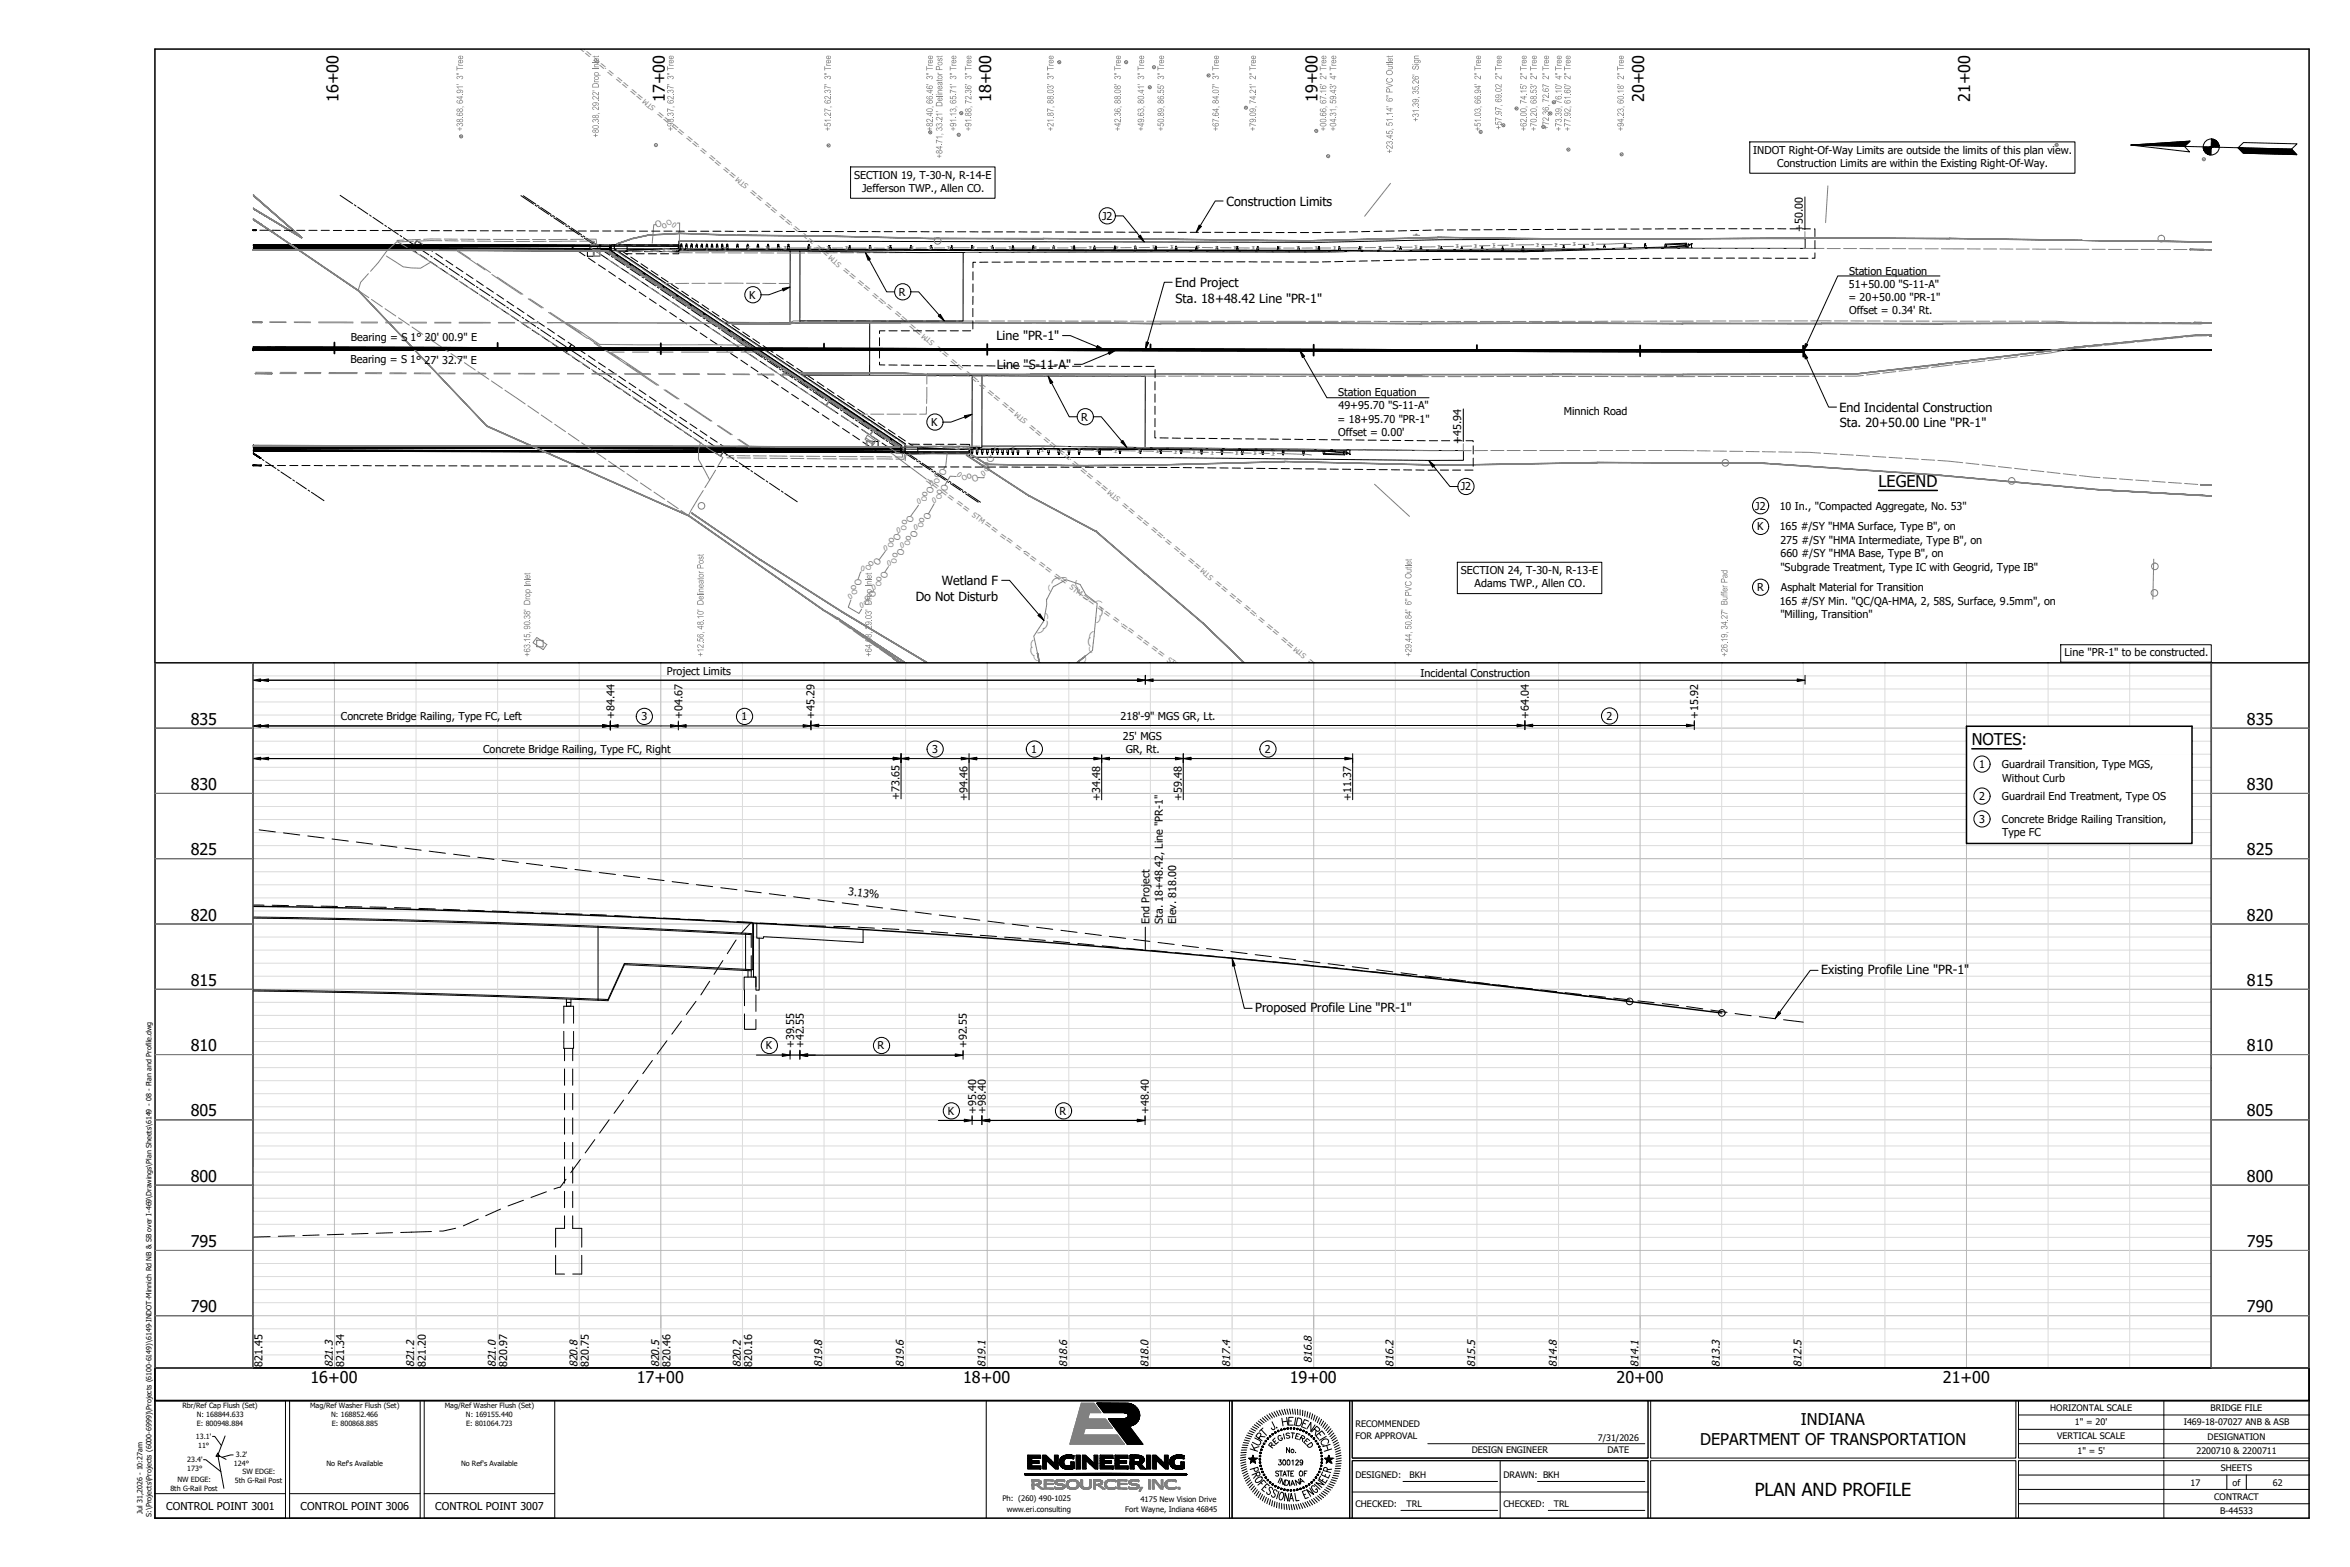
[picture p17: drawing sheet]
<svg xmlns="http://www.w3.org/2000/svg" width="914mm" height="610mm" viewBox="0 0 914 610" stroke-linecap="round" stroke-linejoin="round" font-family="sans-serif">
<defs><g id="words">
<text font-size="7" x="682.8" y="581.9">PLAN AND PROFILE</text>
<g font-size="6.3">
<text x="131.7" y="39.7" transform="rotate(-90 131.7 39.7)">16+00</text>
<text x="258.7" y="39.7" transform="rotate(-90 258.7 39.7)">17+00</text>
<text x="385.7" y="39.7" transform="rotate(-90 385.7 39.7)">18+00</text>
<text x="512.7" y="39.7" transform="rotate(-90 512.7 39.7)">19+00</text>
<text x="639.7" y="39.7" transform="rotate(-90 639.7 39.7)">20+00</text>
<text x="766.7" y="39.7" transform="rotate(-90 766.7 39.7)">21+00</text>
<text x="731" y="189.5">LEGEND</text>
<text x="74.2" y="281.9">835</text>
<text x="874.3" y="281.9">835</text>
<text x="767.3" y="290">NOTES:</text>
<text x="74.2" y="307.3">830</text>
<text x="874.3" y="307.3">830</text>
<text x="74.2" y="332.7">825</text>
<text x="874.3" y="332.7">825</text>
<text x="74.2" y="358.1">820</text>
<text x="874.3" y="358.1">820</text>
<text x="74.2" y="383.5">815</text>
<text x="874.3" y="383.5">815</text>
<text x="74.2" y="408.9">810</text>
<text x="874.3" y="408.9">810</text>
<text x="74.2" y="434.3">805</text>
<text x="874.3" y="434.3">805</text>
<text x="74.2" y="459.7">800</text>
<text x="874.3" y="459.7">800</text>
<text x="74.2" y="485.1">795</text>
<text x="874.3" y="485.1">795</text>
<text x="74.2" y="510.5">790</text>
<text x="874.3" y="510.5">790</text>
<text x="120.8" y="538.2">16+00</text>
<text x="247.8" y="538.2">17+00</text>
<text x="374.8" y="538.2">18+00</text>
<text x="501.8" y="538.2">19+00</text>
<text x="629" y="538.2">20+00</text>
<text x="756" y="538.2">21+00</text>
<text x="700.7" y="554.4">INDIANA</text>
<text x="661.6" y="562.1">DEPARTMENT OF TRANSPORTATION</text>
</g>
<g font-size="4.9">
<text x="477.3" y="80">Construction Limits</text>
<text x="457.3" y="111.7">End Project</text>
<text x="457.5" y="117.7">Sta. 18+48.42 Line &quot;PR-1&quot;</text>
<text x="387.7" y="132.3">Line &quot;PR-1&quot;</text>
<text x="387.9" y="143.5">Line &quot;S-11-A&quot;</text>
<text x="715.7" y="160.3">End Incidental Construction</text>
<text x="715.9" y="166.3">Sta. 20+50.00 Line &quot;PR-1&quot;</text>
<text x="366.5" y="227.7">Wetland F</text>
<text x="356.4" y="233.8">Do Not Disturb</text>
<text x="708.6" y="378.9">Existing Profile Line &quot;PR-1&quot;</text>
<text x="488.4" y="393.7">Proposed Profile Line &quot;PR-1&quot;</text>
</g>
<g font-size="4.2" fill="#808080">
<text x="250.9" y="37.7" transform="rotate(-140 250.9 37.7)">== == = == ==</text>
<text x="287.1" y="68.2" transform="rotate(-140 287.1 68.2)">== == = == == ==</text>
<text x="323.3" y="98.6" transform="rotate(-140 323.3 98.6)">== == = == == ==</text>
<text x="345.1" y="116.9" transform="rotate(-140 345.1 116.9)">== == ==</text>
<text x="348.2" y="119.6" transform="rotate(-139 348.2 119.6)">=</text>
<text x="359.5" y="129" transform="rotate(-140 359.5 129)">== ==</text>
<text x="395.6" y="159.5" transform="rotate(-140 395.6 159.5)">== == = == == ==</text>
<text x="359.7" y="187.4" transform="rotate(37 359.7 187.4)">== == ==</text>
<text x="431.8" y="189.9" transform="rotate(-140 431.8 189.9)">== == = == == ==</text>
<text x="382.5" y="204.4" transform="rotate(37 382.5 204.4)">== == = == == ==</text>
<text x="468" y="220.3" transform="rotate(-140 468 220.3)">== == = == == ==</text>
<text x="420.5" y="232.5" transform="rotate(37 420.5 232.5)">== == = == == ==</text>
<text x="504.1" y="250.7" transform="rotate(-140 504.1 250.7)">== == = == == ==</text>
<text x="514.6" y="259.6" transform="rotate(-140 514.6 259.6)">==</text>
</g>
<g font-size="4.2">
<text x="682.2" y="59.8">INDOT Right-Of-Way Limits are outside the limits of this plan view.</text>
<text x="691.6" y="64.9">Construction Limits are within the Existing Right-Of-Way.</text>
<text x="332.3" y="69.5">SECTION 19, T-30-N, R-14-E</text>
<text x="335.5" y="74.6">Jefferson TWP., Allen CO.</text>
<text x="428.9" y="85.5">J2</text>
<text x="701.5" y="90.1" transform="rotate(-90 701.5 90.1)">+50.00</text>
<text x="719.5" y="106.8">Station Equation</text>
<text x="719.4" y="111.9">51+50.00 &quot;S-11-A&quot;</text>
<text x="291.5" y="116.2">K</text>
<text x="349.8" y="115.1">R</text>
<text x="719.2" y="117.1">= 20+50.00 &quot;PR-1&quot;</text>
<text x="719.5" y="122.3">Offset = 0.34' Rt.</text>
<text x="136.5" y="132.7">Bearing = S 1° 20' 00.9&quot; E</text>
<text x="136.4" y="141.3">Bearing = S 1° 27' 32.7&quot; E</text>
<text x="520.7" y="154.2">Station Equation</text>
<text x="520.8" y="159.3">49+95.70 &quot;S-11-A&quot;</text>
<text x="608.5" y="161.4">Minnich Road</text>
<text x="362.3" y="165.7">K</text>
<text x="420.7" y="163.7">R</text>
<text x="520.5" y="164.5">= 18+95.70 &quot;PR-1&quot;</text>
<text x="520.7" y="169.7">Offset = 0.00'</text>
<text x="568.5" y="172.6" transform="rotate(-90 568.5 172.6)">+45.94</text>
<text x="568.5" y="190.8">J2</text>
<text x="683" y="198.3">J2</text>
<text x="692.5" y="198.4">10 In., &quot;Compacted Aggregate, No. 53&quot;</text>
<text x="683.8" y="206.3">K</text>
<text x="692.5" y="206.3">165 #/SY &quot;HMA Surface, Type B&quot;, on</text>
<text x="692.7" y="211.5">275 #/SY &quot;HMA Intermediate, Type B&quot;, on</text>
<text x="692.7" y="222">&quot;Subgrade Treatment, Type IC with Geogrid, Type IB&quot;</text>
<text x="692.8" y="216.8">660 #/SY &quot;HMA Base, Type B&quot;, on</text>
<text x="568.4" y="223.3">SECTION 24, T-30-N, R-13-E</text>
<text x="573.8" y="228.4">Adams TWP., Allen CO.</text>
<text x="683.7" y="230">R</text>
<text x="693" y="230">Asphalt Material for Transition</text>
<text x="692.5" y="235.2">165 #/SY Min. &quot;QC/QA-HMA, 2, 58S, Surface, 9.5mm&quot;, on</text>
<text x="692.7" y="240.5">&quot;Milling, Transition&quot;</text>
<text x="803.4" y="255.2">Line &quot;PR-1&quot; to be constructed.</text>
<text x="259.5" y="262.5">Project Limits</text>
<text x="552.7" y="263.2">Incidental Construction</text>
<text x="132.7" y="280.2">Concrete Bridge Railing, Type FC, Left</text>
<text x="239.1" y="279.7" transform="rotate(-90 239.1 279.7)">+84.44</text>
<text x="249.6" y="280.2">3</text>
<text x="265.5" y="279.7" transform="rotate(-90 265.5 279.7)">+04.67</text>
<text x="288.5" y="280.2">1</text>
<text x="317" y="279.7" transform="rotate(-90 317 279.7)">+45.29</text>
<text x="436" y="280.2">218'-9&quot; MGS GR, Lt.</text>
<text x="594.9" y="279.6" transform="rotate(-90 594.9 279.6)">+64.04</text>
<text x="625.1" y="280.1">2</text>
<text x="660.8" y="279.6" transform="rotate(-90 660.8 279.6)">+15.92</text>
<text x="436.9" y="287.9">25' MGS</text>
<text x="188" y="292.9">Concrete Bridge Railing, Type FC, Right</text>
<text x="362.7" y="292.9">3</text>
<text x="401.3" y="292.9">1</text>
<text x="438" y="293">GR, Rt.</text>
<text x="492.2" y="292.9">2</text>
<text x="770" y="298.8">1</text>
<text x="779" y="298.9">Guardrail Transition, Type MGS,</text>
<text x="779.1" y="304.1">Without Curb</text>
<text x="350.1" y="311.1" transform="rotate(-90 350.1 311.1)">+73.65</text>
<text x="376.5" y="311.5" transform="rotate(-90 376.5 311.5)">+94.46</text>
<text x="428.1" y="311.4" transform="rotate(-90 428.1 311.4)">+34.48</text>
<text x="459.9" y="311.4" transform="rotate(-90 459.9 311.4)">+59.48</text>
<text x="525.8" y="311.4" transform="rotate(-90 525.8 311.4)">+11.37</text>
<text x="770" y="311.2">2</text>
<text x="779" y="311.3">Guardrail End Treatment, Type OS</text>
<text x="770" y="320.1">3</text>
<text x="779" y="320.2">Concrete Bridge Railing Transition,</text>
<text x="779.1" y="325.3">Type FC</text>
<text x="329.9" y="348.1" transform="rotate(7 329.9 348.1)">3.13%</text>
<text x="447.3" y="359.5" transform="rotate(-90 447.3 359.5)">End Project</text>
<text x="452.4" y="359.3" transform="rotate(-90 452.4 359.3)">Sta. 18+48.42, Line &quot;PR-1&quot;</text>
<text x="457.6" y="359.5" transform="rotate(-90 457.6 359.5)">Elev. 818.00</text>
<text x="309" y="407.8" transform="rotate(-90 309 407.8)">+39.55</text>
<text x="312.8" y="407.8" transform="rotate(-90 312.8 407.8)">+42.55</text>
<text x="376.3" y="407.8" transform="rotate(-90 376.3 407.8)">+92.55</text>
<text x="297.9" y="408.3">K</text>
<text x="341.5" y="408.3">R</text>
<text x="368.8" y="433.7">K</text>
<text x="379.8" y="433.2" transform="rotate(-90 379.8 433.2)">+95.40</text>
<text x="383.6" y="433.2" transform="rotate(-90 383.6 433.2)">+98.40</text>
<text x="412.3" y="433.7">R</text>
<text x="447.1" y="433.2" transform="rotate(-90 447.1 433.2)">+48.40</text>
<text x="97.7" y="531.9" transform="rotate(-90 97.7 531.9)">821.4</text>
<text x="102.1" y="531.7" transform="rotate(-90 102.1 531.7)">821.45</text>
<text x="129.5" y="531.9" transform="rotate(-90 129.5 531.9)">821.3</text>
<text x="133.9" y="531.7" transform="rotate(-90 133.9 531.7)">821.34</text>
<text x="161.2" y="531.9" transform="rotate(-90 161.2 531.9)">821.2</text>
<text x="165.6" y="531.7" transform="rotate(-90 165.6 531.7)">821.20</text>
<text x="193" y="531.9" transform="rotate(-90 193 531.9)">821.0</text>
<text x="197.4" y="531.7" transform="rotate(-90 197.4 531.7)">820.97</text>
<text x="224.7" y="531.9" transform="rotate(-90 224.7 531.9)">820.8</text>
<text x="229.1" y="531.7" transform="rotate(-90 229.1 531.7)">820.75</text>
<text x="256.5" y="531.9" transform="rotate(-90 256.5 531.9)">820.5</text>
<text x="260.9" y="531.7" transform="rotate(-90 260.9 531.7)">820.46</text>
<text x="288.2" y="531.9" transform="rotate(-90 288.2 531.9)">820.2</text>
<text x="292.6" y="531.7" transform="rotate(-90 292.6 531.7)">820.16</text>
<text x="320" y="531.7" transform="rotate(-90 320 531.7)">819.8</text>
<text x="351.7" y="531.7" transform="rotate(-90 351.7 531.7)">819.6</text>
<text x="383.5" y="531.7" transform="rotate(-90 383.5 531.7)">819.1</text>
<text x="415.2" y="531.7" transform="rotate(-90 415.2 531.7)">818.6</text>
<text x="447" y="531.7" transform="rotate(-90 447 531.7)">818.0</text>
<text x="478.7" y="531.7" transform="rotate(-90 478.7 531.7)">817.4</text>
<text x="510.5" y="530.1" transform="rotate(-90 510.5 530.1)">816.8</text>
<text x="542.2" y="531.7" transform="rotate(-90 542.2 531.7)">816.2</text>
<text x="574" y="531.7" transform="rotate(-90 574 531.7)">815.5</text>
<text x="605.7" y="531.7" transform="rotate(-90 605.7 531.7)">814.8</text>
<text x="637.5" y="531.7" transform="rotate(-90 637.5 531.7)">814.1</text>
<text x="669.2" y="531.7" transform="rotate(-90 669.2 531.7)">813.3</text>
<text x="701" y="531.7" transform="rotate(-90 701 531.7)">812.5</text>
<text x="64.7" y="587.3">CONTROL POINT 3001</text>
<text x="117" y="587.3">CONTROL POINT 3006</text>
<text x="169.4" y="587.3">CONTROL POINT 3007</text>
</g>
<g font-size="3.7" fill="#808080">
<text x="409.3" y="225.6" transform="rotate(53 409.3 225.6)">(</text>
<text x="420" y="229" transform="rotate(143 420 229)">)</text>
<text x="429.3" y="237" transform="rotate(178 429.3 237)">(</text>
<text x="405.9" y="243.8" transform="rotate(26 405.9 243.8)">)</text>
<text x="424.6" y="248.5" transform="rotate(178 424.6 248.5)">)</text>
<text x="401.2" y="254.7" transform="rotate(-17 401.2 254.7)">(</text>
<text x="421.6" y="259.1" transform="rotate(-135 421.6 259.1)">(</text>
</g>
<g font-size="3.5" fill="#808080">
<text x="255.6" y="88.6" transform="rotate(-23 255.6 88.6)">O</text>
<text x="258.1" y="88.9" transform="rotate(-24 258.1 88.9)">o</text>
<text x="382.9" y="179.6" transform="rotate(87 382.9 179.6)">o</text>
<text x="384.1" y="177.3" transform="rotate(87 384.1 177.3)">O</text>
<text x="364.1" y="183.8" transform="rotate(104 364.1 183.8)">o</text>
<text x="366" y="182" transform="rotate(105 366 182)">O</text>
<text x="377.7" y="183.8" transform="rotate(162 377.7 183.8)">o</text>
<text x="380.2" y="184.5" transform="rotate(162 380.2 184.5)">O</text>
<text x="359.2" y="190.9" transform="rotate(104 359.2 190.9)">o</text>
<text x="361" y="189.1" transform="rotate(105 361 189.1)">O</text>
<text x="364.8" y="190.2" transform="rotate(99 364.8 190.2)">o</text>
<text x="366.5" y="188.3" transform="rotate(100 366.5 188.3)">O</text>
<text x="351.3" y="201.9" transform="rotate(106 351.3 201.9)">o</text>
<text x="353.2" y="200.2" transform="rotate(106 353.2 200.2)">O</text>
<text x="358.1" y="201.1" transform="rotate(107 358.1 201.1)">o</text>
<text x="360" y="199.4" transform="rotate(107 360 199.4)">O</text>
<text x="346.3" y="209" transform="rotate(105 346.3 209)">o</text>
<text x="348.2" y="207.2" transform="rotate(106 348.2 207.2)">O</text>
<text x="352.9" y="208" transform="rotate(107 352.9 208)">o</text>
<text x="354.8" y="206.3" transform="rotate(107 354.8 206.3)">O</text>
<text x="347.7" y="214.9" transform="rotate(107 347.7 214.9)">o</text>
<text x="349.6" y="213.2" transform="rotate(107 349.6 213.2)">O</text>
<text x="338.7" y="217.8" transform="rotate(126 338.7 217.8)">o</text>
<text x="341.1" y="216.8" transform="rotate(126 341.1 216.8)">O</text>
<text x="331.3" y="227.5" transform="rotate(89 331.3 227.5)">o</text>
<text x="332.6" y="225.3" transform="rotate(89 332.6 225.3)">O</text>
<text x="341.3" y="224" transform="rotate(103 341.3 224)">o</text>
<text x="343.1" y="222.1" transform="rotate(103 343.1 222.1)">O</text>
<text x="336.7" y="231.3" transform="rotate(102 336.7 231.3)">o</text>
<text x="338.5" y="229.5" transform="rotate(102 338.5 229.5)">O</text>
</g>
<g font-size="3.5">
<text x="797.8" y="549">HORIZONTAL SCALE</text>
<text x="860.2" y="548.9">BRIDGE FILE</text>
<text x="527.4" y="555">RECOMMENDED</text>
<text x="807.4" y="554.5">1&quot; = 20'</text>
<text x="849.7" y="554.5">I469-18-07027 ANB &amp; ASB</text>
<text x="527.4" y="560">FOR APPROVAL</text>
<text x="621.7" y="560.5">7/31/2026</text>
<text x="800.5" y="560">VERTICAL SCALE</text>
<text x="859" y="560.1">DESIGNATION</text>
<text x="572.7" y="565.4">DESIGN ENGINEER</text>
<text x="625.5" y="565.4">DATE</text>
<text x="808.4" y="565.5">1&quot; = 5'</text>
<text x="854.6" y="565.7">2200710 &amp; 2200711</text>
<text x="527.4" y="575.1">DESIGNED:</text>
<text x="548.4" y="575.1">BKH</text>
<text x="585" y="575.1">DRAWN: BKH</text>
<text x="864.1" y="572.3">SHEETS</text>
<text x="852.3" y="577.9">17</text>
<text x="868.7" y="577.9">of</text>
<text x="884.4" y="577.9">62</text>
<text x="527.4" y="586.3">CHECKED:</text>
<text x="547.3" y="586.3">TRL</text>
<text x="585" y="586.3">CHECKED:</text>
<text x="604.6" y="586.3">TRL</text>
<text x="861.6" y="583.5">CONTRACT</text>
<text x="863.8" y="589.1">B-44533</text>
</g>
<g font-size="3.3" fill="#808080">
<text x="412.6" y="224.3" transform="rotate(81 412.6 224.3)">(</text>
<text x="418.4" y="228.5" transform="rotate(-10 418.4 228.5)">(</text>
<text x="406.2" y="245.4" transform="rotate(-127 406.2 245.4)">(</text>
<text x="423.5" y="247.3" transform="rotate(27 423.5 247.3)">(</text>
</g>
<g font-size="3">
<text x="390" y="584.1">Ph: (260) 490-1025</text>
<text x="443.8" y="584.1">4175 New Vision Drive</text>
<text x="391.7" y="588.1">www.eri.consulting</text>
<text x="437.9" y="588.1">Fort Wayne, Indiana 46845</text>
</g>
<g font-size="2.8" fill="#808080">
<text x="255.2" y="41.7" transform="rotate(-140 255.2 41.7)">STM</text>
<text x="291.4" y="72.1" transform="rotate(-140 291.4 72.1)">STM</text>
<text x="260.1" y="88.1" transform="rotate(-34 260.1 88.1)">O</text>
<text x="261.1" y="88" transform="rotate(36 261.1 88)">0</text>
<text x="327.6" y="102.6" transform="rotate(-140 327.6 102.6)">STM</text>
<text x="363.7" y="133" transform="rotate(-140 363.7 133)">STM</text>
<text x="399.9" y="163.4" transform="rotate(-139 399.9 163.4)">STM</text>
<text x="363.6" y="185.9" transform="rotate(95 363.6 185.9)">O</text>
<text x="374.7" y="184.5" transform="rotate(-137 374.7 184.5)">0</text>
<text x="375.7" y="184.5" transform="rotate(152 375.7 184.5)">O</text>
<text x="382.7" y="182.8" transform="rotate(147 382.7 182.8)">0</text>
<text x="383" y="181.8" transform="rotate(77 383 181.8)">O</text>
<text x="363" y="186.7" transform="rotate(164 363 186.7)">0</text>
<text x="358.1" y="193.8" transform="rotate(164 358.1 193.8)">0</text>
<text x="358.7" y="193" transform="rotate(94 358.7 193)">O</text>
<text x="363.9" y="193.2" transform="rotate(161 363.9 193.2)">0</text>
<text x="364.4" y="192.4" transform="rotate(90 364.4 192.4)">O</text>
<text x="436.1" y="193.9" transform="rotate(-140 436.1 193.9)">STM</text>
<text x="356.8" y="204" transform="rotate(167 356.8 204)">0</text>
<text x="357.4" y="203.2" transform="rotate(96 357.4 203.2)">O</text>
<text x="378" y="200.7" transform="rotate(36 378 200.7)">STM</text>
<text x="350.2" y="204.9" transform="rotate(166 350.2 204.9)">0</text>
<text x="350.8" y="204" transform="rotate(96 350.8 204)">O</text>
<text x="345.1" y="211.9" transform="rotate(166 345.1 211.9)">0</text>
<text x="345.7" y="211" transform="rotate(96 345.7 211)">O</text>
<text x="351.6" y="210.9" transform="rotate(167 351.6 210.9)">0</text>
<text x="352.3" y="210.1" transform="rotate(97 352.3 210.1)">O</text>
<text x="336.6" y="220.2" transform="rotate(-173 336.6 220.2)">0</text>
<text x="337.4" y="219.6" transform="rotate(115 337.4 219.6)">O</text>
<text x="346.5" y="217.8" transform="rotate(167 346.5 217.8)">0</text>
<text x="347.1" y="217" transform="rotate(97 347.1 217)">O</text>
<text x="340.4" y="227" transform="rotate(162 340.4 227)">0</text>
<text x="340.9" y="226.1" transform="rotate(91 340.9 226.1)">O</text>
<text x="472.3" y="224.3" transform="rotate(-140 472.3 224.3)">STM</text>
<text x="331" y="230.6" transform="rotate(148 331 230.6)">0</text>
<text x="331.3" y="229.7" transform="rotate(79 331.3 229.7)">O</text>
<text x="336.3" y="233.4" transform="rotate(92 336.3 233.4)">O</text>
<text x="416" y="228.9" transform="rotate(36 416 228.9)">STM</text>
<text x="335.7" y="234.3" transform="rotate(163 335.7 234.3)">0</text>
<text x="453.9" y="257" transform="rotate(37 453.9 257)">STM</text>
<text x="508.5" y="254.7" transform="rotate(-140 508.5 254.7)">STM</text>
</g>
<g font-size="2.8">
<text x="71" y="547.8">Rbr/Ref Cap Flush (Set)</text>
<text x="76.5" y="551.3">N: 168844.633</text>
<text x="120.7" y="547.8">Mag/Ref Washer Flush (Set)</text>
<text x="128.9" y="551.3">N: 168852.466</text>
<text x="173.1" y="547.8">Mag/Ref Washer Flush (Set)</text>
<text x="181.3" y="551.3">N: 169155.440</text>
<text x="76.6" y="554.7">E: 800948.884</text>
<text x="129.1" y="554.7">E: 800868.885</text>
<text x="181.4" y="554.7">E: 801064.723</text>
<text x="76.2" y="559.7">13.1'</text>
<text x="77.1" y="563.2">11°</text>
<text x="72.9" y="568.7">23.4'</text>
<text x="91.8" y="566.9">3.2'</text>
<text x="72.9" y="572.2">173°</text>
<text x="91" y="570.3">124°</text>
<text x="94.4" y="573.4">SW EDGE:</text>
<text x="127" y="570.4">No Ref's Available</text>
<text x="179.4" y="570.4">No Ref's Available</text>
<text x="66.3" y="579.9">8th G-Rail Post</text>
<text x="69" y="576.4">NW EDGE:</text>
<text x="91.4" y="576.9">5th G-Rail Post</text>
<text x="55.5" y="589" transform="rotate(-90 55.5 589)">Jul 31,2026 - 10:27am</text>
<text x="59" y="590" transform="rotate(-90 59 590)">S:\Projects\Projects (6000-6999)\Projects (6100-6149)\6149-INDOT-Minnich Rd NB &amp; SB over I-469\Drawings\Plan Sheets\6149 - 08 - Plan and Profile.dwg</text>
</g>
<g font-size="2.6" fill="#808080">
<text x="407.8" y="229.5" transform="rotate(-2 407.8 229.5)">(</text>
<text x="422.1" y="232.1" transform="rotate(99 422.1 232.1)">)</text>
<text x="427" y="233.3" transform="rotate(99 427 233.3)">(</text>
<text x="407.3" y="240.4" transform="rotate(-19 407.3 240.4)">)</text>
<text x="424.4" y="251.9" transform="rotate(158 424.4 251.9)">)</text>
<text x="403.1" y="257.2" transform="rotate(-40 403.1 257.2)">(</text>
<text x="423" y="256.2" transform="rotate(-158 423 256.2)">(</text>
</g>
<g font-size="2.1" fill="#808080">
<text x="275.7" y="96" transform="rotate(-180 275.7 96)">T</text>
<text x="282.8" y="96" transform="rotate(-180 282.8 96)">T</text>
<text x="291.9" y="95.9" transform="rotate(178 291.9 95.9)">T</text>
<text x="299" y="95.8" transform="rotate(-180 299 95.8)">T</text>
<text x="306.2" y="95.7" transform="rotate(-180 306.2 95.7)">T</text>
<text x="315.8" y="95.7" transform="rotate(-180 315.8 95.7)">T</text>
<text x="322.9" y="95.7" transform="rotate(-180 322.9 95.7)">T</text>
<text x="330" y="95.7" transform="rotate(-180 330 95.7)">T</text>
<text x="339.2" y="95.8" transform="rotate(-180 339.2 95.8)">T</text>
<text x="346.3" y="95.8" transform="rotate(-180 346.3 95.8)">T</text>
<text x="355.5" y="95.8" transform="rotate(178 355.5 95.8)">T</text>
<text x="362.6" y="95.7" transform="rotate(-180 362.6 95.7)">T</text>
<text x="369.7" y="95.7" transform="rotate(-180 369.7 95.7)">T</text>
<text x="379.3" y="95.7" transform="rotate(-180 379.3 95.7)">T</text>
<text x="386.4" y="95.7" transform="rotate(-180 386.4 95.7)">T</text>
<text x="393.5" y="95.7" transform="rotate(-180 393.5 95.7)">T</text>
<text x="403.5" y="95.7" transform="rotate(-180 403.5 95.7)">T</text>
<text x="410.6" y="95.7" transform="rotate(-180 410.6 95.7)">T</text>
<text x="417.7" y="95.7" transform="rotate(-180 417.7 95.7)">T</text>
<text x="424.8" y="95.6" transform="rotate(-180 424.8 95.6)">T</text>
<text x="435.2" y="95.6" transform="rotate(-180 435.2 95.6)">T</text>
<text x="442.3" y="95.5" transform="rotate(-180 442.3 95.5)">T</text>
<text x="449.4" y="95.5" transform="rotate(-180 449.4 95.5)">T</text>
<text x="456.5" y="95.5" transform="rotate(178 456.5 95.5)">T</text>
<text x="466.9" y="95.5" transform="rotate(-180 466.9 95.5)">T</text>
<text x="474" y="95.6" transform="rotate(-180 474 95.6)">T</text>
<text x="481.1" y="95.7" transform="rotate(-180 481.1 95.7)">T</text>
<text x="488.2" y="95.8" transform="rotate(-180 488.2 95.8)">T</text>
<text x="498.6" y="95.8" transform="rotate(-180 498.6 95.8)">T</text>
<text x="505.7" y="95.8" transform="rotate(-180 505.7 95.8)">T</text>
<text x="512.8" y="95.7" transform="rotate(-180 512.8 95.7)">T</text>
<text x="519.9" y="95.7" transform="rotate(-180 519.9 95.7)">T</text>
<text x="530.3" y="95.6" transform="rotate(-180 530.3 95.6)">T</text>
<text x="537.4" y="95.5" transform="rotate(-180 537.4 95.5)">T</text>
<text x="544.5" y="95.4" transform="rotate(-180 544.5 95.4)">T</text>
<text x="551.6" y="95.4" transform="rotate(-180 551.6 95.4)">T</text>
<text x="560.5" y="95.2" transform="rotate(178 560.5 95.2)">T</text>
<text x="567.6" y="95" transform="rotate(178 567.6 95)">T</text>
<text x="574.8" y="94.9" transform="rotate(-180 574.8 94.9)">T</text>
<text x="581.9" y="94.8" transform="rotate(178 581.9 94.8)">T</text>
<text x="589" y="94.6" transform="rotate(178 589 94.6)">T</text>
<text x="598.9" y="94.4" transform="rotate(-180 598.9 94.4)">T</text>
<text x="606.1" y="94.4" transform="rotate(-180 606.1 94.4)">T</text>
<text x="613.2" y="94.3" transform="rotate(-180 613.2 94.3)">T</text>
<text x="620.3" y="94.2" transform="rotate(-180 620.3 94.2)">T</text>
<text x="258.9" y="96.5" transform="rotate(178 258.9 96.5)">T</text>
<text x="266" y="96.2" transform="rotate(178 266 96.2)">T</text>
<text x="372.3" y="175" transform="rotate(2 372.3 175)">T</text>
<text x="379.4" y="175.1">T</text>
<text x="386.5" y="175.3" transform="rotate(2 386.5 175.3)">T</text>
<text x="393.6" y="175.4">T</text>
<text x="405.1" y="175.6" transform="rotate(2 405.1 175.6)">T</text>
<text x="412.2" y="175.7">T</text>
<text x="419.3" y="175.8" transform="rotate(2 419.3 175.8)">T</text>
<text x="426.4" y="175.9">T</text>
<text x="433.5" y="176.1" transform="rotate(2 433.5 176.1)">T</text>
<text x="442.7" y="176.2">T</text>
<text x="449.7" y="176.3" transform="rotate(2 449.7 176.3)">T</text>
<text x="456.9" y="176.5">T</text>
<text x="464" y="176.6">T</text>
<text x="471.1" y="176.7" transform="rotate(2 471.1 176.7)">T</text>
<text x="480.7" y="176.9" transform="rotate(2 480.7 176.9)">T</text>
<text x="487.8" y="177" transform="rotate(2 487.8 177)">T</text>
<text x="494.9" y="177.2">T</text>
</g>
</g></defs>
<g fill="#000">
<path d="M262.3 96.9a.05 .05 0 0 1 .1 0 .05 .05 0 0 1-.1 0zM314.9 97l.3 .3zM315.3 97l.2 .3zM315.6 97l.1 .3zM591.8 97.6h.2v.3v-.3l-.3 .3zM592.1 97.6h.2l-.2 .1 .2 .2zM592.4 97.6h.2l-.1 .3zM98.4 176.3l3.1 1.9zM98.4 173.2l.4 .1zM428 174.5l.1 .3 .2-.3v.4l-.1-.2-.2 .2zM428.3 174.6l.3-.1-.2 .1 .2 .2zM428.6 174.6l.2 .3z"/>
<path d="M458.8 174.6v.3l.3-.3v.3h-.3zM459.1 174.7l.3-.1-.3 .1 .3 .2zM459.4 174.6l.2 .3z"/>
<path d="M98.4 97.1l139 .4zM98.4 97.2l139 .3zM98.4 97.3l139 .2zM98.4 97.3l139 .3z"/>
<path d="M98.4 95.4l139 .4zM98.4 95.5l139 .3zM98.4 95.6l139 .2zM98.4 95.6l139 .3z"/>
<path d="M98.4 96.4l139 .3zM98.4 96.5l139 .2zM98.4 96.6l139 .2zM98.4 96.6l139 .3z"/>
<path d="M98.4 95.1v.4zM98.4 95.1v.4zM98.4 95.1v.4z"/>
<path d="M237.3 97.7h.3zM237.6 95.6v2.1h-.3zM237.3 95.6v2.1l.3-2.1zM237.3 95.6h.3z"/>
<path d="M98.4 95.5l139 .3zM98.4 95.5l139 .1zM98.4 95.3l139 .2zM98.4 95.1l139 .4z"/>
<path d="M98.4 135.2v.3zM98.4 135.2v.3zM98.4 135.2v.3z"/>
<path d="M98.4 135.2v.3zM98.4 135.2l3.2 .3h-3.2zM98.4 135.2l3.2 .3v-.3zM101.6 135.2v.3z"/>
<path d="M98.4 136v.5zM98.4 136v.5zM98.4 136v.5z"/>
<path d="M98.4 136v.5zM98.4 136l762 .5h-762zM98.4 136l762 .5v-.5zM860.4 136v.5z"/>
<path d="M98.4 135v.7zM98.4 135v.7zM98.4 135v.7z"/>
<path d="M98.4 135v.3l603.3 1zM98.4 135.3l603.3 1-603.3-.6zM98.4 135.7l603.3 1v-.4zM98.4 135.7l603.3 1v.3z"/>
<path d="M701.7 136.3v.4zM701.8 136.4l-.1 .3zM701.7 136.7l.3-.2-.3 .5zM702 136.5l-.3 .5zM701.7 137l.3-.3zM702 136.7l-.2 .2z"/>
<path d="M98.4 176.4l2.9 2zM98.4 176.4l3 1.9z"/>
<path d="M98.6 173.3l-.2 .5zM98.6 173.3l-.2 .5z"/>
<path d="M98.4 173.4l252.2 .5zM98.4 173.4l252.2 .5zM98.4 173.5l252.2 .5zM98.4 173.5l252.2 .6z"/>
<path d="M98.4 175.2v.3zM98.4 175.2v.3zM98.4 175.2v.3z"/>
<path d="M98.4 175.2l252.2 .5zM98.4 175.3l252.2 .4zM98.4 175.5l252.2 .4zM98.4 175.5l252.2 .6z"/>
<path d="M98.4 175l252.2 .6zM98.4 175.1l252.2 .5zM98.4 175.2l252.2 .5zM98.4 175.2l252.2 .6z"/>
<path d="M98.4 176.4l3.1 1.8zM98.4 176.4l3.1 1.8z"/>
<path d="M98.4 173.3h.4zM98.4 173.3h.4z"/>
<path d="M98.4 173.3l.2 .2zM98.4 173.3l.3 .1z"/>
<path d="M98.7 173.4l-.2 .5zM98.6 173.3l-.1 .6zM98.6 173.3l-.1 .6z"/>
<path d="M350.4 175.9h.4zM350.8 173.5v2.4h-.4zM350.4 173.5v2.4l.4-2.4zM350.4 173.5h.4z"/>
<path d="M350.7 173.4l-.2 .2zM237.5 97.5l113.2 75.9-.2 .2zM237.5 97.5l-.1 .3 113.1 75.8zM237.5 97.5l-.1 .3z"/>
<path d="M98.4 174.2l252.2 .6zM98.4 174.2l252.2 .5zM98.4 174.2l252.2 .4zM98.4 174.1l252.2 .5z"/>
</g>
<g fill="none" stroke="#000" stroke-width=".39">
<path d="M132.3 76l4.9 3.2M137.8 79.7l.7 .4M202.7 76.1l4.9 3.3M203.6 76.2l4.9 3.2M208.2 79.8l.7 .5M209.1 79.8l.7 .5M98.4 97.1h.1M98.4 95.4h.1M98.4 96.4h.1M98.4 95.1h.1M98.4 97.1l139 .5zM98.4 95.4l139 .5z"/>
<path d="M98.4 96.4l139 .5zM98.4 95.1l139 .4v.3l-139-.3zM98.4 97.2h.1M98.4 97.3h.1M98.4 97.1l139 .4zM98.4 97.2l139 .3zM98.4 97.3l139 .2zM98.4 97.3l139 .3zM98.4 95.5h.1M98.4 95.6h.1M98.4 95.4l139 .4zM98.4 95.5l139 .3z"/>
<path d="M98.4 95.6l139 .2zM98.4 95.6l139 .3zM98.4 96.5h.1M98.4 96.6h.1M98.4 96.4l139 .3zM98.4 96.5l139 .2zM98.4 96.6l139 .2zM98.4 96.6l139 .3zM98.4 95.1v.4zM98.4 95.5l139 .1zM98.4 95.3l139 .2zM98.4 95.1l139 .4z"/>
<path d="M139.2 80.6l3.9 2.6M143.8 83.7l.6 .4M145.1 84.5l4 2.7M149.7 87.6l.7 .5M151 88.5l4 2.7M155.7 91.6l.6 .5M157 92.5l4 2.7M161.6 95.6l.7 .5M162.9 96.5l4 2.6M163.5 99.2l2.7 1.7M164.3 95.1l-2.1-1.4-2.1 3.2 2.1 1.4M165.6 96l2.7 1.7"/>
<path d="M167.5 99.6l.7 .4M169.6 98.6l2.6 1.8M209.5 80.7l4 2.7M210.4 80.7l4 2.7M214.2 83.8l.6 .4M215.1 83.8l.6 .4M215.5 84.7l4 2.6M216.4 84.7l3.9 2.6M220.1 87.8l.7 .4M221 87.8l.7 .4M221.4 88.7l4 2.6M221.8 95.6l1.8 1.2"/>
<path d="M222.3 88.7l4 2.6M225 97.7l2.6 1.8M226.1 91.8l.6 .4M226.9 91.8l.7 .4M227.4 92.7l3.9 2.6M228.3 92.7l3.9 2.6M228.6 97.5h2.3v2.2h-2.3zM231.7 95.3h-2.3v.8l3.2 2.1M232 95.8l.6 .4M232.9 95.8l.7 .4M233.3 95.3h3.2M233.3 96.6l4 2.7"/>
<path d="M233.9 99.1l2.7 1.8M234.2 96.6l4 2.7M237.2 95.3h26.9v.9M237.3 97.7h.1M237.3 97.7l.1 .1M237.3 95.6h.3v2.1h-.3zM237.3 97.7h.3zM237.3 95.6h.3l-.3 2.1zM237.3 95.6h.3zM237.4 97.8h.1M237.6 95.6h.1M237.6 95.5h.1"/>
<path d="M237.4 95.6h.1M237.4 97.5v.1M237.4 95.8v.1M237.4 96.7v.2M237.4 95.5l.2 .1M237.4 95.8v1.7M237.4 97.5h.1M237.5 97.5h.1M237.4 95.8h.1M237.5 95.8h.1M237.4 96.7h.1M237.5 96.7h.1"/>
<path d="M237.4 96.8h.1M237.5 97.5l113.2 75.9-.2 .2zM237.5 97.5l113 76.1-113.1-75.8zM237.5 97.5l-.1 .3zM237.5 97.5l113.2 75.9-.2 .2-113.1-75.8zM237.6 95.6v2.1h-.3zM237.8 95.3h1.3v1.5l58 38.9h-2.3l-57-38.2zM237.8 96.8h26.1v-.9l-26.1-.1v1.7h6.2M237.9 99.7l.7 .5M238 95.3h3.2M238.8 99.7l.7 .5M239.1 95.3h25v2.3l43.4 .1-.1 27.9h-25.5l-42.8-28.8z"/>
<path d="M240.6 97.8h3.8M242.3 97.8l1.8 1.3M242.8 95.3h3.2M243.5 98.7h2.4M244 97l9.1 .1-9.1 .4M244 95.8v1.7M245.4 100l2.7 1.8M246 97.9h3.2M247.5 98.7h3.2M247.6 95.3h3.1M250.7 97.9h3.2M252.3 98.7h3.1"/>
<path d="M252.3 95.3h3.2M255.5 97.9h3.2M257 98.7h3.2M257.1 95.3h3.2M258.5 96.8l-5.4 .3M260.3 97.9h3.8M261.9 95.3h2.2v3.4h-2.3M262.5 96.8v.4M262.6 97h.2zM263.1 96.8l51.6 .1v.4l-51.6-.1M263.1 96.8l-2.5 .1 3.2 .3v-.4M263.1 97.2h.1"/>
<path d="M263.1 96.8h.9M263.5 97h.2zM264 96.8h.1M264.1 97.6v-3.8l249.4 .5 47-1 141.9-.5v3.8l-141.9 .5-48.4 1-53-.1-84.3 .2M264.8 95.5l.6 .1v1.3h-.6zM264.9 95h.4h-.2l.2 .6h-.4h.2v-.6zM266.8 95.6h.6v1.3h-.6zM266.9 95h.4h-.2l.2 .6h-.4h.2v-.6zM268.8 95.6h.6v1.3h-.6zM268.9 95h.4h-.2l.2 .6h-.4l.2-.6zM270.8 95.6h.6v1.3h-.6zM270.9 95h.4h-.2v.6h.2h-.4z"/>
<path d="M272.8 95.6h.6v1.3h-.6zM272.9 95h.4h-.2l.2 .6h-.5h.3zM274.7 95.6h.7v1.3h-.7zM274.8 95h.5v.6h-.5h.2zM276.7 95.6h.7v1.3h-.7zM276.8 95h.4v.6h-.4h.2zM278.7 95.6h.7v1.3h-.7zM278.8 95h.4h-.2v.6h.2h-.4h.2zM279 96.9v.3M280.7 95.6h.6v1.3h-.6zM280.8 95h.4h-.2l.2 .7h-.4l.2-.1v-.6zM282.7 95.6h.6v1.3h-.6z"/>
<path d="M282.8 95h.4h-.2l.2 .7h-.4l.2-.1v-.6zM286.6 95.6h.7v1.3h-.7zM286.8 95h.4h-.2l.2 .7h-.4zM290.6 95.6h.7v1.3h-.7zM290.7 95h.4v.7h-.4h.2zM294.6 95.6h.6v1.3h-.6zM294.7 95h.4l-.2 .1v.6h.2h-.4h.2zM298.5 95.6h.7v1.3h-.7zM298.7 95l.4 .1h-.2l.2 .6h-.4h.2zM302.5 95.6h.6v1.3h-.6zM302.6 95.1h.5h-.2l.2 .6h-.5zM306.5 95.7h.6v1.2h-.6z"/>
<path d="M306.6 95.1h.4v.6h-.4h.2v-.6zM307.5 97.7h3.8l-.1 27.9h-3.8M314.4 96.1h.6v.8h-.6zM314.4 95.7h.6v1.2h-.6zM314.5 95.1h.5h-.3v.6h.3h-.5h.2zM314.5 95.5h.5h-.3v.6h.3h-.5h.2zM314.7 96.9l277.9 .6v.4l-277.9-.6zM322.4 96.1h.6v.9l-.6-.1zM322.5 95.5h.4h-.2l.2 .7h-.4l.2-.1zM330.3 96.1h.6v.9h-.6zM330.4 95.5h.4l-.2 .1v.6h.2h-.4h.2zM338.2 96.1h.7v.9h-.7z"/>
<path d="M338.4 95.6h.4h-.2l.2 .6h-.4zM346.2 96.2h.6v.8h-.6zM346.3 95.6h.4h-.2l.2 .6h-.4h.2v-.6zM354.1 96.2h.7v.8h-.7zM354.2 95.6h.5h-.2v.6h.2h-.5zM362.1 96.2h.6v.9h-.6zM362.2 95.6h.4h-.2l.2 .7h-.4l.2-.1v-.6zM370 96.2h.6v.9h-.6zM370.1 95.6h.4l-.2 .1v.6h.2h-.4zM378 96.2h.6v.9h-.6zM378 95.7h.5h-.3l.3 .6h-.5h.2v-.6zM385.9 96.3h.6v.8h-.6z"/>
<path d="M386 95.7h.4h-.2v.6h.2h-.4zM393.8 96.3h.7v.8h-.7zM393.9 95.7h.4h-.2v.6h.2h-.4h.2zM401.7 96.3h.7v.9h-.7zM401.9 95.7h.4h-.2l.2 .7h-.4zM409.7 96.3h.6v.9h-.6zM409.8 95.7h.4l-.2 .1v.6h.2h-.4h.2zM417.6 96.3h.7v.9h-.7zM417.7 95.8h.5h-.2l.2 .6h-.5zM425.6 96.4h.6v.8h-.6zM425.7 95.8h.4l-.2 .6h.2h-.4h.2zM433.5 96.4h.6v.8h-.6z"/>
<path d="M433.6 95.8h.4h-.2l.2 .6h-.4l.2-.6zM441.5 96.4h.6v.8h-.6zM441.5 95.8h.5v.6h-.5h.2v-.6zM449.4 96.4h.6v.8h-.6zM449.5 95.8h.4h-.2v.6h.2h-.4h.2zM457.3 96.4h.7v.8h-.7zM457.4 95.8h.4v.7h-.4l.2-.1v-.6zM465.2 96.4h.7v.9h-.7zM465.4 95.8h.4l-.2 .1v.6h.2h-.4h.2zM473.2 96.4h.6v.9h-.6zM473.3 95.9h.4v.6h-.4h.2v-.6zM481.1 96.5h.7v.8h-.7z"/>
<path d="M481.2 95.9h.5h-.2l.2 .6h-.5h.3v-.6zM489.1 96.5h.6v.8h-.6zM489.2 95.9h.4v.6h-.4h.2zM497 96.5h.6v.9h-.6zM497.1 95.9h.4h-.2l.2 .7h-.4l.2-.1v-.6zM505 96.5h.6v.9h-.6zM505 95.9h.5v.7h-.5h.2zM512.9 96.5h.6v.9h-.6zM513 96h.4h-.2l.2 .6h-.4h.2v-.6zM520.8 96.6h.7v.8h-.7zM520.9 96h.4v.6h-.4h.2zM528.7 96.6h.7v.8h-.7z"/>
<path d="M528.9 96h.4h-.2v.6h.2h-.4h.2zM536.7 96.6h.6v.9h-.6zM536.8 96h.5h-.3l.2 .6h-.4h.2zM544.7 96.6h.6v.9h-.7zM544.7 96h.5l-.2 .1v.5h.2h-.5h.3zM552.6 96.6h.6v.9h-.6zM552.7 96.1h.4h-.2l.2 .6h-.4zM560.5 96.6h.7v.9h-.7zM560.6 96.1h.4h-.2v.6h.2h-.4h.2zM568.5 96.6h.6v.9h-.6zM568.6 96.1h.4h-.2v.6h.2h-.4zM576.4 96.7h.6v.8h-.6z"/>
<path d="M576.5 96.1h.4h-.2l.2 .6h-.4h.2v-.6zM584.3 96.7h.7v.8h-.7zM584.5 96.1h.4h-.2v.6h.2h-.4zM592.2 96.7h.7v.8l-.7 .1zM592.3 96.7h.6v.8h-.6zM592.3 96.1h.5h-.3l.3 .6h-.5h.2v-.6zM592.4 96.1h.4h-.2l.2 .7h-.4l.2-.1v-.6zM600.2 96.5h.6v.8l-.6 .1zM600.2 95.9l.5-.1-.2 .7h.2h-.4h.2zM608.1 96.3h.7v.9h-.7zM608.2 95.7h.4h-.2l.2 .6h-.4h.2v-.6zM616 96.1h.7v.8h-.6z"/>
<path d="M616.1 95.5h.4l-.1 .6h.2h-.4l.1-.6zM624 95.9h.6v.8h-.6zM624.1 95.3h.4h-.2l.2 .6h-.4l.2-.1v-.5zM631.9 95.7h.6l.1 .8h-.6zM632 95h.4l-.2 .1 .3 .6h-.5l.2-.6zM639.9 95.5h.6v.8h-.6zM640 94.8h.4l-.2 .1v.6h.2h-.4h.2zM647.8 95.3l.6-.1 .1 .9h-.7zM652.5 96l-59.9 1.5v.4l7.9-.2M652.5 95.9l4.3-.1 1.3-1h.4l-.3 .1v1.6l.3 .1-1.7-.3-4.3 .2zM652.5 96.4l-59.9 1.5M655.7 95h.6l.1 .8h-.7z"/>
<path d="M655.7 95l-7.3 .2M655.7 95.5l-5.9 .6M656.2 95v-.4l-8.2 .4v.2M657.5 95.3l-.6-.5v1M167.5 101.8l2.6 1.8M168.9 100.5l3.9 2.6M171.4 104.5l2.6 1.8M173.5 103.5l.6 .5M173.5 101.3l2.7 1.8M174.8 104.4l3.9 2.7M175.4 107.1l2.6 1.8M177.5 104l2.6 1.7"/>
<path d="M179.3 109.8l2.6 1.7M179.4 107.5l.6 .4M180.7 108.4l4 2.7M181.4 106.6l2.7 1.8M183.3 112.4l2.6 1.8M185.3 111.5l.7 .4M185.4 109.3l2.6 1.7M186.6 112.4l4 2.6M187.2 115.1l2.7 1.7M189.4 111.9l2.6 1.8M191.2 117.7l2.6 1.8M191.3 115.5l.6 .4"/>
<path d="M192.6 116.4l4 2.6M193.3 114.6l2.7 1.7M197.2 119.5l.7 .4M197.3 117.2l2.6 1.8M201.3 119.8l2.6 1.8M228.9 100.4l2.7 1.8M232.9 103l2.6 1.8M236.9 105.7l2.6 1.7M237.9 101.8l2.6 1.7M239.2 100.6l4 2.7M240.1 100.6l4 2.7M240.8 108.3l2.7 1.8"/>
<path d="M241.8 104.4l2.7 1.8M243.8 103.7l.7 .4M244.7 103.7l.7 .4M244.8 111l2.6 1.7M245.2 104.6l3.9 2.6M245.8 107.1l2.6 1.7M246.1 104.6l3.9 2.6M248.7 113.6l2.6 1.8M249.4 102.6l2.7 1.8M249.7 109.7l2.6 1.8M249.8 107.7l.6 .4M250.7 107.7l.6 .4"/>
<path d="M251.1 108.6l4 2.6M252 108.6l3.9 2.6M252.7 116.3l2.6 1.7M253.4 105.3l2.6 1.8M253.7 112.4l2.6 1.7M255.7 111.7l.7 .4M256.6 118.9l2.6 1.8M256.6 111.7l.7 .4M257 112.6l4 2.6M257.3 107.9l2.7 1.8M257.6 115l2.7 1.8M257.9 112.6l4 2.6"/>
<path d="M261.3 110.6l2.6 1.8M261.6 117.7l2.6 1.7M261.7 115.7l.6 .4M262.6 115.7l.6 .4M263 116.5l4 2.7M263.9 116.5l3.9 2.7M265.3 113.2l2.6 1.8M267.6 119.6l.7 .5M268.5 119.6l.7 .5M269.2 115.9l2.7 1.7M273.2 118.5l2.6 1.8M98.4 135.2h.1"/>
<path d="M98.4 136h.1M98.4 135h.1M98.4 135.2h3.2v.3h-3.2zM98.4 136h762v.5h-762zM98.4 135l603.3 1.3v.7l-603.3-1.3zM98.4 135.2v.3zM98.4 135.2l3.2 .3h-3.2zM98.4 135.2h3.2v.3zM98.4 136v.5zM98.4 136l762 .5h-762zM98.4 136h762v.5zM98.4 135v.7z"/>
<path d="M98.4 135l603.3 1.3-603.3-1zM98.4 135.3l603.3 1-603.3-.6zM98.4 135.7l603.3 .6v.4zM98.4 135.7l603.3 1v.3zM101.6 135.2v.3M101.6 135.2v.3zM101.6 135.2h.1M101.7 135.3h.1M101.6 135.3h.1M102.3 135.3h.8M103.9 135.3h4.8M109.5 135.3h.8"/>
<path d="M111.1 135.3h4.7M116.6 135.3l.8 .1M118.2 135.4h4.8M123.8 135.4h.7M125.3 135.4h4.8M130.9 135.4h.8M132.5 135.4h4.7M138 135.4h.9M139.7 135.4h4.7M145.2 135.4h.8M146.8 135.4h4.8M152.4 135.4h.7"/>
<path d="M153.9 135.4l4.8 .1M159.5 135.5h.8M161.1 135.5h4.7M166.6 135.5h.8M168.2 135.5h4.8M173.8 135.5h.8M175.3 135.5h4.8M180.9 135.5h.8M182.5 135.5h4.8M188.1 135.5h.7M189.7 135.5l4.7 .1M195.2 120.4l2.6 1.7"/>
<path d="M195.2 135.6h.8M196.8 135.6h4.7M198.5 120.4l4 2.6M199.1 123l2.7 1.8M202.4 135.6h.8M203.1 125.7l2.6 1.8M203.2 123.4l.6 .5M204 135.6h4.7M204.5 124.3l3.9 2.7M205.2 122.5l2.6 1.8M207 128.4l2.7 1.7M209.1 127.4l.6 .4"/>
<path d="M209.1 125.2l2.7 1.7M209.5 135.6h.8M210.4 128.3l3.9 2.6M211 131l2.6 1.8M211.1 135.6h4.8M213.1 127.8l2.6 1.8M214.9 133.6l2.7 1.8M215 131.4l.7 .4M216.3 132.3l4 2.6M216.7 135.6h.7M217 130.5l2.7 1.7M218.2 135.6h4.8"/>
<path d="M218.9 136.3l2.6 1.7M220.9 135.4l.7 .4M221 133.1l2.6 1.8M222.2 136.3l4 2.6M222.3 134l-2.1 3.2M222.4 134l-2.1 3.2M222.8 138.9l2.7 1.8M223.8 135.6h.8M225 135.8l2.6 1.7M225.4 135.6h4.7M226.9 139.4l.6 .4M228.9 138.4l2.7 1.8"/>
<path d="M230.9 135.6h.8M232.5 135.6h4.8M238.1 135.6h.8M239.6 135.6h4.8M245.2 135.6h.8M246.8 135.6h4.8M252.3 135.7h.9M254 135.7h4.7M259.5 135.7h.8M260.6 121.6l2.6 1.8M261.1 135.7h4.8M264.5 124.2l2.7 1.8"/>
<path d="M265.6 120.3l2.6 1.8M266.7 135.7h.8M268.2 135.7h4.8M268.5 126.9l2.6 1.8M268.9 120.5l4 2.6M269.5 123l2.7 1.8M269.8 120.5l4 2.6M272.5 129.5l2.6 1.8M273.5 125.6l2.6 1.8M273.5 123.6l.7 .4M273.8 135.7h.8M274.4 123.6l.7 .4"/>
<path d="M274.8 124.5l4 2.6M275.4 135.7h4.8M275.8 124.5l3.9 2.6M276.4 132.2l2.7 1.7M277.1 121.2l2.7 1.8M277.4 128.3l2.7 1.7M279.4 127.6l.7 .4M280.4 134.8l2.6 1.8M280.4 127.6l.6 .4M280.8 128.4l3.9 2.7M281 135.7h.7M281.1 123.9l2.6 1.7"/>
<path d="M281.4 130.9l2.6 1.8M281.7 128.4l3.9 2.7M281.9 125.6l56.5 .1v20.3h-26.1zM282.5 135.7h4.8M284.3 137.5l2.7 1.8M285 126.5l2.7 1.8M285.3 133.6l3.2 2.1M285.4 131.5l.6 .5M286.3 131.5l.6 .5M286.7 132.4l4 2.7M287.6 132.4l4 2.7M289 129.2l2.6 1.7"/>
<path d="M289.7 135.7l4.7 .1M290.4 135.7h-2.3M290.6 135.8h-2l1.8 1.2M291.3 135.5l.7 .5M291.8 137.9l2.6 1.8M292.1 135.7h3.1M292.2 135.5l.7 .5M292.7 136.4l3.9 2.7M292.9 131.8l2.7 1.8M293.5 136.4l4 2.7M294.9 135.8h2.3l55 36.8v3.6h-1.3v-2.9zM296 135.8h-3.8"/>
<path d="M296.8 135.8h4.8M296.9 134.5l1.9 1.2h-2M297.3 139.5l.6 .5M298.2 139.5l.6 .5M298.9 135.8l1.9 1.3M302.1 138l2.7 1.7M302.4 135.8h.8M304 135.8h4.7M309.5 135.8h.8M311.1 135.8h4.8M316.7 135.8h.8M318.3 135.8h4.7"/>
<path d="M323.8 135.8h.8M325.4 135.8h4.8M331 135.8h.8M332.5 135.8h4.8M338.1 135.8h.8M339.7 135.8h4.8M345.2 135.8h.8M346.8 135.8l4.8 .1M352.4 135.9h.8M354 135.9h4.7M359.5 135.9h.8M361.1 135.9h4.8"/>
<path d="M366.7 135.9h.8M368.3 135.9h4.7M373.8 135.9h.8M375.4 135.9h4.8M381 135.9h.8M382.6 135.9l4.7 .1M388.1 136h.8M389.7 136h4.8M395.3 136h.8M396.8 136h4.8M402.4 136h.8M404 136h4.8"/>
<path d="M409.5 136h.8M411.1 136h4.8M416.7 136h.8M418.3 136h4.7M423.8 136h.8M425.4 136l4.8 .1M431 136.1h.8M432.6 136.1h4.7M438.1 136.1h.8M439.7 136.1h4.8M445.3 136.1h.8M446.9 136.1h4.7"/>
<path d="M452.4 136.1h.8M454 136.1h4.8M459.6 136.1h.7M461.1 136.1h4.8M466.7 136.1h.8M468.3 136.1h4.7M473.8 136.1h.8M475.4 136.1h4.8M481 136.1h.8M482.6 136.1l4.7 .1M488.1 136.2h.8M489.7 136.2h4.8"/>
<path d="M495.3 136.2h.8M496.9 136.2h4.7M502.4 136.2h.8M504 136.2h4.8M509.6 136.2h.8M511.2 136.2h4.7M516.7 136.2h.8M518.3 136.2l4.8 .1M523.9 136.3h.7M525.4 136.3h4.8M531 136.3h.8M532.6 136.3h4.7"/>
<path d="M538.1 136.3h.8M539.7 136.3h4.8M545.3 136.3h.8M546.9 136.3h4.7M552.4 136.3h.8M554 136.3h4.8M559.6 136.3h.8M561.2 136.3l4.7 .1M566.7 136.4h.8M568.3 136.4h4.8M573.9 136.4h.8M575.4 136.4h4.8"/>
<path d="M581 136.4h.8M582.6 136.4h4.8M588.2 136.4h.7M589.7 136.4h4.8M595.3 136.4h.8M596.9 136.4h4.7M602.4 136.4h.8M604.1 136.4h4.7M609.6 136.4h.8M611.2 136.4h4.7M616.8 136.4h.7M618.3 136.4l4.8 .1"/>
<path d="M623.9 136.5h.8M625.5 136.5h4.7M631 136.5h.8M632.6 136.5h4.8M638.2 136.5h.8M639.7 136.5h4.8M645.3 136.5h.8M646.9 136.5h4.8M652.4 136.5h.8M654 136.5l4.8 .1M659.6 136.6h.8M661.2 136.6h4.7"/>
<path d="M666.7 136.6h.9M668.3 136.6h4.8M673.9 136.6h.8M675.5 136.6h4.8M681.1 136.6h.7M682.6 136.6h4.8M688.2 136.6h.8M689.8 136.6h4.7M695.3 136.6h.8M696.9 136.7h4.8M701.7 136.3l.3 .4-.3 .3M701.7 136.3v.4z"/>
<path d="M701.7 136.7l.3-.2-.3 .5zM701.7 137l.3-.3zM701.8 136.4l-.1 .3zM702 136.5l-.3 .5zM702 136.7l-.2 .2zM860.4 136v.5zM226.8 141.6l2.6 1.7M228.2 140.3l4 2.6M230.8 144.2l2.6 1.8M232.8 143.3l.7 .5M232.9 141.1l2.6 1.7M234.1 144.2l4 2.7"/>
<path d="M234.7 146.9l2.7 1.8M236.9 143.7l2.6 1.8M238.7 149.6l2.6 1.7M238.8 147.3l.6 .4M240.1 148.2l3.9 2.6M240.8 146.4l2.6 1.8M242.7 152.2l2.6 1.8M244.7 151.3l.7 .4M244.8 149l2.6 1.8M246 152.1l4 2.7M246.6 154.9l2.6 1.7M248.7 151.7l2.6 1.8"/>
<path d="M250.5 157.5l2.7 1.8M250.6 155.2l.7 .5M251.9 156.1l4 2.7M252.7 154.3l2.6 1.8M256.5 159.2l.7 .5M256.6 157l2.6 1.7M260.6 159.6l2.6 1.8M288.3 140.1l2.6 1.8M292.2 142.8l2.7 1.8M295.7 140.5l2.6 1.8M296.2 145.5l2.6 1.7M298.6 140.4l4 2.6"/>
<path d="M299.5 140.4l3.9 2.6M299.7 143.2l2.6 1.7M300.1 148.1l2.7 1.8M303.2 143.5l.7 .4M303.6 145.8l2.6 1.8M304.1 143.5l.7 .4M304.1 150.7l2.6 1.8M304.5 144.4l4 2.6M305.4 144.4l4 2.6M306.1 140.6l2.6 1.8M307.6 148.5l2.6 1.7M308.1 153.4l2.6 1.8"/>
<path d="M309.1 147.4l.7 .5M310 143.3l2.7 1.7M310 147.4l.7 .5M310.5 148.3l3.9 2.7M311.4 148.3l3.9 2.7M311.5 151.1l2.7 1.8M312 156l2.7 1.8M312.3 146l66 .1-.1 28h-.9v2.2l-25.1-.1v-3.6zM314 145.9l2.6 1.8M315.1 151.4l.6 .5M315.5 153.8l2.6 1.7M316 158.7l2.6 1.8"/>
<path d="M316 151.4l.6 .5M316.4 152.3l3.9 2.7M317.3 152.3l4 2.7M318 148.5l2.6 1.8M319.4 156.4l2.7 1.8M321 155.4l.6 .5M321.9 151.2l2.6 1.8M321.9 155.4l.7 .5M322.3 156.3l4 2.7M323.2 156.3l4 2.7M323.4 159.1l2.7 1.8M325.9 153.8l2.6 1.8"/>
<path d="M326.9 159.4l.7 .5M327.8 159.4l.7 .5M329.8 156.5l2.6 1.8M333.8 159.2l2.6 1.7M378.3 146.1h3.8v28h-3.9M382.1 146.1l63.5 .2v27.8l-40.3-.5h-23.2M98.4 174.2l252.2 .6zM98.4 174.2l252.2 .5zM98.4 174.2l252.2 .4zM98.4 174.1l252.2 .5zM98.4 173.4h.1M98.4 175.2h.1"/>
<path d="M98.4 175h.1M98.4 176.3l3.1 1.9zM98.4 176.3h.1M98.4 176.4l2.9 2zM98.4 176.4l3 1.9zM98.4 173.2l.4 .1zM98.4 173.2h.1M98.4 174.1h.1M98.4 173.4l252.2 .7zM98.4 175.2l252.2 .5v.4l-252.2-.6zM98.4 175l252.2 .8zM98.4 174.1l252.2 .7z"/>
<path d="M98.4 176.1l.1 .1M98.4 176.4l2.9 2M98.4 173.1h.1M98.4 173.4l.2 .1M98.4 173.5h.1M98.4 173.4l252.2 .5zM98.4 173.5l252.2 .5zM98.4 173.5l252.2 .6zM98.4 175.2v.3zM98.4 175.2l252.2 .5zM98.4 175.3l252.2 .4zM98.4 175.5l252.2 .4z"/>
<path d="M98.4 175.5l252.2 .6zM98.4 175.1h.1M98.4 175l252.2 .6zM98.4 175.1l252.2 .5zM98.4 175.2l252.2 .6zM98.5 176.2h.1M98.4 176.4l3.1 1.8zM98.5 173.1h.1M98.4 173.3h.4zM98.4 173.3l.2 .2zM98.4 173.3l.3 .1zM98.4 173.9h.1"/>
<path d="M98.5 173.9h.1M98.4 173.8h.1M98.4 174.2h.1M98.5 176.2l3 2-.2 .2M98.5 173.1l.3 .2-.2 .2M98.5 176.2l-.1 .1M98.5 173.1l-.1 .1M98.5 173.9h-.1M98.6 173.3l-.1 .6zM98.6 173.3h.1M98.6 173.3l-.2 .5zM98.6 173.3l.2 .2"/>
<path d="M98.6 173.3l-.2 .3M98.8 173.4h.1M98.7 173.4h.1M98.7 173.4l-.2 .5zM98.7 173.3h.1M98.8 173.3h.1M98.8 173.3l-.2 .2M98.8 173.5l-.4 .3M101.4 178.3h.1M101.5 178.3h.1M101.5 178.2h.1M101.5 178.2l-.2 .2"/>
<path d="M102.1 178.7l.6 .5M103.4 179.6l4 2.6M254.5 160.1l2.6 1.8M257.9 160.1l3.9 2.7M258.4 162.8l2.7 1.8M262.4 165.4l2.6 1.8M262.5 163.2l.6 .5M263.8 164.1l4 2.7M264.5 162.3l2.7 1.7M266.4 168.1l2.6 1.8M268.4 167.2l.7 .4M268.5 164.9l2.6 1.8"/>
<path d="M269.7 168.1l4 2.6M270.3 170.8l2.7 1.7M272.5 167.6l2.6 1.8M274.3 173.4l2.6 1.8M274.4 171.2l.6 .4M275.7 172l4 2.7M276.4 170.3l2.7 1.7M280.3 175.1l.7 .5M280.4 172.9l2.1 1.4-2.1 3.2-2.1-1.4M281.6 176l4 2.7M286.2 179.1l.7 .5M320 161.4l2.6 1.7"/>
<path d="M323.9 164l2.6 1.8M327.4 161.8l2.6 1.7M327.8 166.7l2.7 1.7M328.3 160.3l3.9 2.6M329.1 160.3l4 2.6M331.3 164.4l2.7 1.8M331.8 169.3l2.6 1.8M332.9 163.4l.6 .4M333.8 163.4l.6 .4M334.2 164.3l4 2.6M335.1 164.3l3.9 2.6M335.3 167l2.6 1.8"/>
<path d="M335.7 172l2.7 1.7M337.7 161.8l2.7 1.8M338.8 167.3l.7 .5M339.2 169.7l2.6 1.7M339.4 171.7h2.3v2.2h-2.3zM339.7 174.6l1.9 1.3M339.7 167.3l.7 .5M340.1 168.2l4 2.7M341 168.2l4 2.7M341.7 164.5l2.6 1.7M343.2 172.3l2.6 1.8M344.8 171.3l.6 .4"/>
<path d="M345.7 167.1l2.6 1.8M345.7 171.3l.6 .4M346.1 172.2l3.9 2.6M347 172.2l3.9 2.6M347.1 175l1.8 1.2h3.9M349.6 169.8l2.7 1.7M350.3 176.2l27 .1M350.4 175.9h.4zM350.4 173.5h.4l-.4 2.4zM350.4 173.5h.4zM350.4 173.5h.4v2.4h-.4zM350.6 173.9h.1"/>
<path d="M350.7 173.9h.1M350.6 174h.1M350.6 176.1h.1M350.7 176.1h.1M350.6 175.9h.1M350.6 175.6h.1M350.7 175.6h.1M350.6 175.7h.1M350.6 174.6h.1M350.7 174.7h.1M350.6 174.7h.1M350.6 173.9v1.8"/>
<path d="M350.6 175.6v.2M350.6 174.6v.2M350.8 173.5h.1M350.7 173.4l.1 .1M350.7 175.3l.6 .4M350.7 173.4l-.2 .2zM350.8 173.4h.1M350.7 176h.1M350.8 173.5v2.4h-.4zM350.8 175.9l-.2 .2M350.9 174h6.2v1.7h-6.2zM350.9 174.7l26.1 .1v.9h-19.9"/>
<path d="M351.6 175.3l.7 .4M352 176.2l4 2.6M352.2 173.7h2.2M352.9 176.2l4 2.6M353.6 172.4l1.8 1.3M354.2 172.8h3.6M354.4 176.2h3.1M356 173.7h3.2M356.6 179.3l.7 .4M357.1 174l9.1 .5h-9.1M357.5 179.3l.7 .4M359.1 176.2h3.2"/>
<path d="M359.4 172.8h3.1M360.8 173.7h3.1M363.9 176.2h3.2M364.1 172.8h3.2M365.5 173.7h3.2M366.2 174.5l5.4 .3M368.6 176.2h3.2M368.9 172.8h3.2M370.3 173.7h3.2M373.6 172.8l3.7 .1v3.4l-3.9-.1M374.9 174.4h2v.4M375 174.4l-1.3 .4h2.6"/>
<path d="M375 173.7h2.3M375.6 174.4v.4M376.3 174.4l51.6 .1v.4l-51.6-.1M376.3 174.4h.1M376.3 174.8h.8M376.6 174.6h.3zM377.1 174.8h.1M377.3 174.1v3.8l78.9 .2 113.2 1v-3.8l-123.9-1.2M377.9 174.8h.6v1.3h-.6zM378 176h.5h-.3v.6h.3h-.5zM379.9 174.8h.6v1.3h-.6zM380 176h.4v.7h-.4l.2-.1v-.6z"/>
<path d="M381.9 174.8h.6v1.3h-.6zM382 176h.4v.7h-.4l.2-.1v-.6zM383.9 174.8h.6v1.3h-.6zM384 176h.4h-.2l.2 .7h-.4l.2-.1v-.6zM385.9 174.8h.6v1.3h-.6zM386 176h.4h-.2l.2 .7h-.4l.2-.1v-.6zM387.9 174.8h.6v1.3h-.7zM387.9 176h.5h-.2l.2 .7h-.5l.3-.1v-.6zM389.8 174.8h.6v1.3h-.6zM389.9 176h.5l-.3 .1v.6h.3h-.5h.2zM391.8 174.8h.6v1.3h-.6zM391.9 176h.4l-.2 .1v.6h.2h-.4l.2-.6z"/>
<path d="M392.1 174.5v.3M393.8 174.8h.6v1.3h-.6zM393.9 176h.4l-.2 .1v.6h.2h-.4zM395.8 174.8h.6v1.3h-.6zM395.9 176h.4l-.2 .1 .2 .6h-.4h.2zM399.8 174.8h.6v1.3h-.6zM399.8 176.1h.5l-.2 .6h.2h-.5h.3v-.6zM403.7 174.8h.7v1.3h-.7zM403.8 176.1h.4h-.2l.2 .6h-.4h.2v-.6zM407.7 174.8h.6v1.3h-.6zM407.8 176.1h.4h-.2l.2 .6h-.4h.2v-.6zM411.6 174.8h.7v1.3h-.7z"/>
<path d="M411.8 176.1h.4h-.2v.6h.2h-.4zM415.6 174.9h.7v1.2h-.7zM415.7 176.1h.4v.6h-.4h.2zM419.6 174.9h.6v1.2h-.6zM419.7 176.1h.4h-.2l.2 .6h-.4h.2v-.6zM427.5 174.9h.7v1.2h-.7zM427.5 174.9h.7v.8h-.7zM427.7 176.1h.4h-.2v.6h.2h-.4zM427.7 175.7h.4h-.2v.6h.2h-.4zM427.9 174.5l31.7 .1v.4l-31.7-.1zM435.5 174.9h.6v.9h-.6zM435.6 175.7h.4h-.2v.6h.2h-.4h.2z"/>
<path d="M443.4 174.9h.6v.9h-.6zM443.5 175.7h.4h-.2l.2 .7h-.4zM451.4 174.9l.6 .1v.8h-.6zM451.4 175.7h.5l-.2 .1v.6h.2h-.5h.3zM459.3 175h.6v.8h-.6zM459.4 175.8h.4v.6h-.4h.2v-.6zM459.4 175.8h.4h-.2l.2 .6h-.4zM459.6 174.6l59.9 .7M467.2 175h.7l-.1 .9h-.6zM467.3 175.9h.4h-.2v.6h.2h-.4h.2zM467.5 174.7l-7.9-.1v.4l59.9 .6M475.1 175.1h.7v.9h-.7z"/>
<path d="M475.2 176h.5v.6h-.5h.2zM483.1 175.2h.6v.9h-.6zM483.2 176.1h.4h-.2v.6h.2h-.4h.2zM491 175.3h.7v.9l-.7-.1zM491.1 176.1l.4 .1v.6h-.4h.2zM499 175.4h.6v.9h-.7zM499.1 176.3h.4h-.2l.2 .6h-.4h.2v-.6zM506.9 175.5h.6v.9h-.6zM507 176.4h.4v.6h-.4h.2v-.6zM514.9 175.6h.6v.8h-.7zM515 176.4v.3l8.2 .3v-.3M515.5 176.4l7.3 .3"/>
<path d="M516.8 175.6l6 .5M522.8 175.8h.6v.9h-.6zM524 175.8l-.1 .9 .7-.5M525.1 175l-1.2 .3-4.4-.1v.6l4.4-.1 1.2 1.1h.4l-.3-.1v-1.7M525.1 175h.1M525.1 175h.4M525.5 175h.1M108 182.7l.7 .4M109.3 183.6l4 2.6M113.9 186.7l.7 .4M115.2 187.5l4 2.7M119.9 190.7l.6 .4"/>
<path d="M121.2 191.5l4.9 3.3M287.6 180l3.9 2.7M292.2 183.1l.6 .5M293.5 184l3.9 2.6M298.1 187.1l.6 .4M299.4 188l4 2.6M304 191.1l.7 .4M305.4 191.9l4.8 3.3M357.9 180.2l4 2.6M358.8 180.2l4 2.6M362.5 183.3l.7 .4M363.4 183.3l.7 .4"/>
<path d="M363.9 184.1l3.9 2.7M364.8 184.1l3.9 2.7M368.5 187.2l.6 .5M369.4 187.2l.6 .5M369.8 188.1l4 2.7M370.7 188.1l3.9 2.7M374.4 191.2l.7 .4M375.3 191.2l.7 .4M375.8 192.1l4.8 3.3M376.6 192.1l4.9 3.3"/>
<circle cx="375.8" cy="174.6" r=".11"/>
</g>
<g fill="none" stroke="#808080" stroke-width=".39">
<path d="M412.2 24.3h.1M438.2 24.3h.1M447.4 34h.1M449 26.2h.1M470.3 29.4h.1M604.6 39.8h.1M179.4 53.1h.1M255.2 56.5h.1M322.4 56.6h.1M361.9 51.6h.1M373 52.5h.1M374.1 44.1h.1"/>
<path d="M484.8 42h.1M512.2 51h.1M576.2 51.4h.1M585 48.8h.1M590.1 42.3h.1M600.5 49.4h.1M603.2 44.2h.1M610.3 58.3h.1M800.3 56.5h.1M516.8 60.8h.1M631 60.1h.1M857.5 62h.1"/>
<path d="M231 97.2h2.6l-.1 2.5h-2.5zM549.9 91.5l2.5 .1M550.9 91.5v-.4h.4v.4M337.1 171.5l2.5 .1v2.5l-2.6-.1zM208.8 249l2.6 .1-.1 2.6-2.5-.1z"/>
<circle cx="412.2" cy="24.2" r=".6"/>
<circle cx="438.2" cy="24.2" r=".6"/>
<circle cx="447.4" cy="33.9" r=".6"/>
<circle cx="449" cy="26.1" r=".6"/>
<circle cx="470.3" cy="29.3" r=".6"/>
<circle cx="604.6" cy="39.7" r=".6"/>
<circle cx="179.4" cy="53" r=".6"/>
<circle cx="255.3" cy="56.4" r=".6"/>
<circle cx="322.4" cy="56.6" r=".59"/>
<circle cx="362" cy="51.5" r=".6"/>
<circle cx="373.1" cy="52.4" r=".6"/>
<circle cx="374.1" cy="44" r=".61"/>
<circle cx="484.8" cy="41.9" r=".59"/>
<circle cx="512.2" cy="50.9" r=".6"/>
<circle cx="576.2" cy="51.3" r=".6"/>
<circle cx="585" cy="48.7" r=".59"/>
<circle cx="590.1" cy="42.2" r=".6"/>
<circle cx="600.5" cy="49.4" r=".6"/>
<circle cx="603.3" cy="44.1" r=".6"/>
<circle cx="610.3" cy="58.2" r=".59"/>
<circle cx="800.3" cy="56.4" r=".6"/>
<circle cx="516.8" cy="60.7" r=".6"/>
<circle cx="631" cy="60" r=".6"/>
<circle cx="857.6" cy="61.9" r=".61"/>
<circle cx="364.9" cy="93.7" r="1.29"/>
<circle cx="841" cy="92.8" r="1.29"/>
<circle cx="272.9" cy="196.8" r="1.29"/>
<circle cx="671.3" cy="180.1" r="1.29"/>
<circle cx="782.8" cy="187.1" r="1.29"/>
<circle cx="838.3" cy="230.7" r="1.29"/>
<circle cx="838.5" cy="220.3" r="1.29"/>
</g>
<path d="M98.4 85.1h.1M98.4 85.2h.1M98.5 85.1h.1" fill="none" stroke="#808080" stroke-width=".39"/>
<path d="M98.5 85.1l7.5 5.1z" fill="#808080"/>
<path d="M98.5 85.1l7.5 5.1z" fill="none" stroke="#808080" stroke-width=".39"/>
<path d="M98.4 85.2l7.6 5z" fill="#808080"/>
<path d="M98.4 85.2h.1M98.4 85.2l7.6 5z" fill="none" stroke="#808080" stroke-width=".39"/>
<path d="M98.4 85.3l7.6 4.9zM98.4 85.3l7.5 5z" fill="#808080"/>
<path d="M98.4 85.3l7.6 4.9zM98.4 85.3l7.5 5z" fill="none" stroke="#808080" stroke-width=".39"/>
<path d="M98.4 85.3l7.5 5zM98.4 85.3l7.5 5z" fill="#808080"/>
<path d="M98.4 85.3l7.5 5zM98.4 85.2l7.5 5.1-7.5-5" fill="none" stroke="#808080" stroke-width=".39"/>
<path d="M106 90.2h.1" fill="none" stroke="#808080" stroke-width=".39"/>
<path d="M106 90.2l33.3 22.9zM106 90.2l33.3 22.9z" fill="#808080"/>
<path d="M105.9 90.3h.1M106 90.2l33.3 22.9zM139.3 113.1h.1" fill="none" stroke="#808080" stroke-width=".39"/>
<path d="M139.4 112.9h.1" fill="none" stroke="#808080" stroke-width=".39"/>
<path d="M139.3 113l50.2 52.9zM139.4 112.9l50.1 53z" fill="#808080"/>
<path d="M139.3 113l50.2 52.9zM139.4 113h.1M139.4 113l50.1 52.9zM139.4 112.9l50.1 53zM189.5 165.9h.1" fill="none" stroke="#808080" stroke-width=".39"/>
<path d="M189.5 165.9h.1" fill="none" stroke="#808080" stroke-width=".39"/>
<path d="M189.6 165.7l78.2 35zM189.6 165.7l78.3 34.8z" fill="#808080"/>
<path d="M189.6 165.7l78.3 34.8zM189.5 165.8h.1M189.6 165.7l78.2 35zM267.8 200.7h.1" fill="none" stroke="#808080" stroke-width=".39"/>
<path d="M267.9 200.5h.1" fill="none" stroke="#808080" stroke-width=".39"/>
<path d="M267.9 200.5l53.1 37.3zM267.9 200.5l53.1 37.3z" fill="#808080"/>
<path d="M267.9 200.6h.1M267.9 200.5l53.1 37.3zM321 237.8h.1" fill="none" stroke="#808080" stroke-width=".39"/>
<path d="M321 237.8h.1" fill="none" stroke="#808080" stroke-width=".39"/>
<path d="M321.1 237.7l4.9 3zM321.1 237.7l4.9 3z" fill="#808080"/>
<path d="M321.1 237.7l4.9 3zM321 237.7h.1M326 240.7h.1" fill="none" stroke="#808080" stroke-width=".39"/>
<path d="M326.1 240.5h.1" fill="none" stroke="#808080" stroke-width=".39"/>
<path d="M326.1 240.5l24.3 17.2zM326.1 240.6l24.3 17.1zM326 240.7l24.4 17.1z" fill="#808080"/>
<path d="M326 240.7l24.4 17.1zM326.1 240.6l24.3 17.1zM326.1 240.5l24.3 17.2z" fill="none" stroke="#808080" stroke-width=".39"/>
<path d="M326 240.7l24.4 17.1zM326 240.7l24.4 17.1z" fill="#808080"/>
<path d="M326 240.7l24.4 17.1zM350.2 257.8l-24.1-17.3 24.3 17.3" fill="none" stroke="#808080" stroke-width=".39"/>
<path d="M350.4 257.8h.1M350.5 257.8h.1M350.4 257.7h.1M350.4 257.7l.1 .1" fill="none" stroke="#808080" stroke-width=".39"/>
<path d="M299.2 139.5h.1M299.1 139.5h.1M299.2 139.4l-.1 .2M299.2 139.4h.1" fill="none" stroke="#808080" stroke-width=".39"/>
<path d="M292.6 135.4l6.5 4.2zM292.6 135.4l6.5 4.2z" fill="#808080"/>
<path d="M292.6 135.4l6.5 4.2zM292.6 135.4h.1M299.1 139.5h.1" fill="none" stroke="#808080" stroke-width=".39"/>
<path d="M292.5 135.6h.1" fill="none" stroke="#808080" stroke-width=".39"/>
<path d="M236.8 98l55.7 37.6zM236.8 98l55.7 37.6z" fill="#808080"/>
<path d="M236.8 98l55.7 37.6zM236.8 98h.1M292.6 135.5h.1" fill="none" stroke="#808080" stroke-width=".39"/>
<path d="M236.7 98.2h.1M236.6 98.1l.1 .1" fill="none" stroke="#808080" stroke-width=".39"/>
<path d="M236.8 97.5l-.2 .6zM236.6 97.5v.6z" fill="#808080"/>
<path d="M236.7 98.1h.1M236.6 97.5v.6zM236.8 97.5h.1M236.6 97.5l.2 .6zM236.8 97.5l-.2 .6z" fill="none" stroke="#808080" stroke-width=".39"/>
<path d="M236.8 97.5h.1M236.7 97.5h.1" fill="none" stroke="#808080" stroke-width=".39"/>
<path d="M178.3 97.2l58.4 .4zM178.3 97.2l58.4 .4z" fill="#808080"/>
<path d="M178.3 97.2l58.4 .4zM178.3 97.2h.1M236.7 97.5h.1" fill="none" stroke="#808080" stroke-width=".39"/>
<path d="M178.3 97.2h.1" fill="none" stroke="#808080" stroke-width=".39"/>
<path d="M178 97.3l.3 .1zM178 97.3l.3 .1z" fill="#808080"/>
<path d="M178 97.3l.3 .1zM178 97.3h.1M178.3 97.3h.1" fill="none" stroke="#808080" stroke-width=".39"/>
<path d="M178 97.5h.1" fill="none" stroke="#808080" stroke-width=".39"/>
<path d="M128.8 97.2l49.2 .3zM128.8 97.2l49.2 .3z" fill="#808080"/>
<path d="M128.8 97.2l49.2 .3zM128.8 97.2h.1M178 97.4h.1" fill="none" stroke="#808080" stroke-width=".39"/>
<path d="M128.8 97.4h.1" fill="none" stroke="#808080" stroke-width=".39"/>
<path d="M98.4 97.3l30.4 .1zM98.4 97.3l30.4-.1zM98.4 97.2h30.4zM98.4 97.2h30.4z" fill="#808080"/>
<path d="M98.4 97.2l30.4 .2zM98.4 97.3l30.4 .1zM98.4 97.3l30.4-.1zM98.4 97.2h30.4z" fill="none" stroke="#808080" stroke-width=".39"/>
<path d="M98.4 97.2h.1M98.4 97.3h.1" fill="none" stroke="#808080" stroke-width=".39"/>
<path d="M98.4 97.2h.1" fill="none" stroke="#808080" stroke-width=".39"/>
<path d="M98.4 173.3h.1M98.4 173.4h.1M98.4 173.2h.1" fill="none" stroke="#808080" stroke-width=".39"/>
<path d="M98.4 173.2h.1" fill="none" stroke="#808080" stroke-width=".39"/>
<path d="M98.4 173.2l42.8 .2zM98.4 173.3l42.8 .1zM98.4 173.4h42.8zM98.4 173.4l42.8 .1z" fill="#808080"/>
<path d="M98.4 173.2l42.8 .3zM98.4 173.2l42.8 .2zM98.4 173.3l42.8 .1zM98.4 173.4h42.8zM98.4 173.4l42.8 .1z" fill="none" stroke="#808080" stroke-width=".39"/>
<path d="M141.2 173.5h.1" fill="none" stroke="#808080" stroke-width=".39"/>
<path d="M141.2 173.4l47.2 .2zM141.2 173.4l47.2 .2z" fill="#808080"/>
<path d="M141.2 173.4l47.2 .2zM141.2 173.4h.1M188.4 173.6h.1" fill="none" stroke="#808080" stroke-width=".39"/>
<path d="M188.4 173.4h.1" fill="none" stroke="#808080" stroke-width=".39"/>
<path d="M188.4 173.4l44.3 .3zM188.4 173.4l44.3 .3z" fill="#808080"/>
<path d="M188.4 173.4l44.3 .3zM188.4 173.5h.1M232.7 173.7h.1" fill="none" stroke="#808080" stroke-width=".39"/>
<path d="M232.7 173.7h.1" fill="none" stroke="#808080" stroke-width=".39"/>
<path d="M232.7 173.5l58.3 .2zM232.7 173.5l58.3 .2z" fill="#808080"/>
<path d="M232.7 173.5l58.3 .2zM232.7 173.6h.1M291 173.7h.1" fill="none" stroke="#808080" stroke-width=".39"/>
<path d="M291 173.6h.1" fill="none" stroke="#808080" stroke-width=".39"/>
<path d="M291 173.6l.4 .2zM291 173.6l.4 .2z" fill="#808080"/>
<path d="M291 173.6l.4 .2zM291 173.7h.1M291.4 173.8h.1" fill="none" stroke="#808080" stroke-width=".39"/>
<path d="M291.4 173.8h.1" fill="none" stroke="#808080" stroke-width=".39"/>
<path d="M291.4 173.7l24.2 .2zM291.4 173.7l24.2 .2z" fill="#808080"/>
<path d="M291.4 173.7h.1M291.4 173.7l24.2 .2zM315.6 173.9h.1" fill="none" stroke="#808080" stroke-width=".39"/>
<path d="M315.6 173.9h.1" fill="none" stroke="#808080" stroke-width=".39"/>
<path d="M315.6 173.8l23.9 .2zM315.6 173.8l23.9 .2z" fill="#808080"/>
<path d="M315.6 173.9h.1M315.6 173.8l23.9 .2zM339.5 174h.1" fill="none" stroke="#808080" stroke-width=".39"/>
<path d="M339.5 173.8h.1" fill="none" stroke="#808080" stroke-width=".39"/>
<path d="M339.5 173.8l10.3 .2zM339.5 173.8l10.3 .2z" fill="#808080"/>
<path d="M339.5 173.8l10.3 .2zM339.5 173.9h.1M349.8 174h.1" fill="none" stroke="#808080" stroke-width=".39"/>
<path d="M349.8 174h.1" fill="none" stroke="#808080" stroke-width=".39"/>
<path d="M349.8 173.9l.1 .1zM349.8 173.9l.1 .1z" fill="#808080"/>
<path d="M349.8 173.9h.1M349.8 173.9l.1 .1zM349.9 174h.1" fill="none" stroke="#808080" stroke-width=".39"/>
<path d="M349.9 174h.1M350 173.9h.1M349.9 173.9h.1M349.9 173.8v.2" fill="none" stroke="#808080" stroke-width=".39"/>
<path d="M341.2 167.9l8.6 6.1zM341.2 167.9l8.6 6.1z" fill="#808080"/>
<path d="M341.2 167.9l8.6 6.1zM341.2 167.9h.1M349.9 173.9h.1" fill="none" stroke="#808080" stroke-width=".39"/>
<path d="M341.2 167.9h.1" fill="none" stroke="#808080" stroke-width=".39"/>
<path d="M331.2 161.2l10 6.9zM331.2 161.2l10 6.9z" fill="#808080"/>
<path d="M331.2 161.2l10 6.9zM331.2 161.2h.1M341.2 168h.1" fill="none" stroke="#808080" stroke-width=".39"/>
<path d="M331.1 161.4h.1" fill="none" stroke="#808080" stroke-width=".39"/>
<path d="M299.2 139.4l31.9 22zM299.2 139.4l31.9 22z" fill="#808080"/>
<path d="M299.2 139.4l31.9 22zM299.2 139.4h.1M331.1 161.3h.1" fill="none" stroke="#808080" stroke-width=".39"/>
<g fill="none" stroke="#808080" stroke-width=".39">
<path d="M299.1 139.6h.1M299 139.5h.1M299.1 139.5h.1M299.2 139.4l-.1 .2M99.6 173.3l6.3 .1M109.1 173.4h6.3M118.6 173.4h6.4M128.1 173.4h6.4M137.7 173.4h11.2M152.1 173.5h6.4M161.6 173.5h6.4M171.2 173.5h6.3"/>
<path d="M180.7 173.5h14M197.9 173.6h6.4M207.4 173.6h6.4M217 173.6h6.3M226.5 173.6h10M239.6 173.6h6.4M249.2 173.7h6.3M258.7 173.7h6.3M268.2 173.7h6.4M277.7 173.7h6.4M287.3 173.7h3.7"/>
</g>
<path d="M856.4 188.7l4 .2zM856.4 188.7l4 .1zM856.4 188.6l4 .1zM856.4 188.4l4 .3z" fill="#808080"/>
<path d="M856.4 188.4l4 .3v.2l-4-.2zM856.4 188.7l4 .2zM856.4 188.7l4 .1zM856.4 188.6l4 .1zM856.4 188.4l4 .3z" fill="none" stroke="#808080" stroke-width=".39"/>
<g fill="none" stroke="#808080" stroke-width=".39">
<path d="M264 98.3h5.4M270.6 98.3h5.1M277 98.3h5.1M283.3 98.4h5.1M289.7 98.4h5.1M296 98.4h5.1M302.4 98.4h10.7M314.4 98.4h5M325.8 98.3l-5.1 .1M327.1 98.3h5M338.5 98.3h-5.1M339.8 98.3h5"/>
<path d="M351.2 98.3h-5.1M352.5 98.3h9.2M363 98.2h5M369.3 98.2h5.1M380.7 98.2h-5M382 98.2h5.1M388.4 98.2h5M394.7 98.1h5.1M401.1 98.1h5M415.5 98.1h-8.1M416.8 98.1h5.1M428.2 98l-5.1 .1"/>
<path d="M429.5 98h5.1M435.8 98h5.1M447.3 98h-5.1M448.5 98h5.1M454.9 98h7.8M464 98h5.1M470.4 98h5M476.7 98h5.1M483.1 98.1h5.1M489.5 98.1h5M495.8 98.1h5.1M502.2 98.1h5"/>
<path d="M516.6 98l-8.1 .1M523 97.9l-5.1 .1M529.3 97.8l-5 .1M535.7 97.7h-5.1M542 97.5l-5 .1M548.4 97.4l-5.1 .1M554.7 97.2l-5 .1M565.4 97.1l-9.4 .1M571.7 97l-5.1 .1M578.1 97h-5.1M584.4 96.9h-5.1M590.8 96.9h-5.1"/>
<path d="M597.1 96.8l-5.1 .1M603.5 96.8h-5.1M614.5 96.7l-9.8 .1M620.9 96.7h-5.1M622.1 96.7h5.1M628.5 96.7h5.1M639.9 96.6l-5.1 .1M641.2 96.6h5.1M647.5 96.6h5.1M653.9 96.6h8.3M663.5 96.6h5.1M669.8 96.6h5.1"/>
<path d="M676.2 96.6h5.1M682.5 96.6h5.1M688.9 96.6h5.1M695.2 96.6h5.1M701.6 96.6h8.1M711 96.7h5.1M717.3 96.7h5.1M723.7 96.7h5.1M730 96.7h5.1M736.4 96.7h5.1M742.7 96.8h5.1M749.1 96.8h5.1"/>
<path d="M755.4 96.8h8.8M765.5 96.8l5.1 .1M771.8 96.9h5.1M778.2 96.9h5.1M784.5 96.9h5.1M790.9 96.9h5.1M797.2 96.9h5.1M803.6 96.9l9.2 .1M814.1 97h5M820.4 97h5.1M826.8 97h5.1M833.2 97h5"/>
<path d="M839.5 97.1h5.1M845.9 97.1h5M352.9 173.6h5.4M359.5 173.6h5.1M365.9 173.6h5.1M372.2 173.6h9.1M382.5 173.6h5.1M388.9 173.6h5.1M400.3 173.5l-5.1 .1M401.6 173.5l7.6 .1M410.5 173.6l5.1 .1M416.9 173.7l5 .1"/>
<path d="M423.2 173.8l5.1 .1M429.6 173.9h5M435.9 174h5.1M442.3 174.1h5M448.6 174.2h5.1M455 174.2l7.7 .1M463.9 174.3l5.1 .1M470.3 174.4l5.1 .1M476.6 174.5h5.1M483 174.5l5.1 .1M489.3 174.6l5.1 .1M495.7 174.7h5.1"/>
<path d="M502 174.8h9.2M512.4 174.8l5.1 .1M518.8 174.9l5.1 .1M525.1 175h5.1M531.5 175l5.1 .1M537.8 175.1l5.1 .1M544.2 175.2h5.1M550.5 175.3h9.3M561 175.3h5.1M567.4 175.3h5.1M578.8 175.3h-5.1M580.1 175.3h5.1"/>
<path d="M586.4 175.3h5.1M592.8 175.3h5.1M599.1 175.3h9.4M609.7 175.3h5.1M616.1 175.3h5.1M622.4 175.3h5.1M628.8 175.3h5.1M635.1 175.3h5.1M641.5 175.3h5.1M647.8 175.3h11.3M660.4 175.3l5 .1M666.7 175.5h5.1"/>
<path d="M673.1 175.6h5M679.4 175.6l5.1 .1M685.8 175.7l5 .1M692.1 175.8l5.1 .1M698.5 175.9l9.9 .4M709.7 176.4l5.1 .3M716 176.7l5.1 .3M722.3 177.1l5.1 .4M728.7 177.5l5.1 .3M735 177.9l5.1 .4M741.4 178.3l5 .3M747.7 178.7l5.1 .3"/>
<path d="M754 179.1l9.7 .9M765 180.1l5 .6M771.3 180.8l5.1 .6M777.6 181.5l5.1 .6M783.9 182.2l5.1 .6M790.2 182.9l5.1 .6M796.5 183.6l5.1 .6M802.9 184.3l5 .6M809.2 185l7.9 .8M818.4 185.9l5.1 .3M824.7 186.3l5.1 .4M831 186.8l5.1 .3"/>
<path d="M837.4 187.2l5.1 .4M843.7 187.7l5.1 .3M850.1 188.1l5 .4M856.4 188.7h.1M856.3 188.6h.1M856.4 188.6h.1M856.4 188.4v.3"/>
</g>
<path d="M852.2 97.2h.1M852.1 97.1h.1M852.2 97.1h.1M852.2 96.9v.3" fill="none" stroke="#808080" stroke-width=".39"/>
<path d="M852.2 96.9v.3zM852.2 96.9l5.2 .3h-5.2zM852.2 96.9l5.2 .3v-.2zM857.4 97v.2z" fill="#808080"/>
<path d="M852.2 96.9l5.2 .1v.2h-5.2zM852.2 96.9v.3zM852.2 96.9l5.2 .3h-5.2zM852.2 96.9l5.2 .1v.2zM857.4 97v.2z" fill="none" stroke="#808080" stroke-width=".39"/>
<path d="M857.4 97.2h.1" fill="none" stroke="#808080" stroke-width=".39"/>
<path d="M857.4 97v.2zM857.4 97l3 .2h-3zM857.4 97l3 .2v-.2zM860.4 97v.2z" fill="#808080"/>
<g fill="none" stroke="#808080" stroke-width=".39">
<path d="M237.3 97.6l2.1 1.6M239.7 97.6l4.1 2.7M240.5 99.9l4.2 2.8M857.4 97h3v.2h-3zM857.4 97v.2zM857.4 97l3 .2h-3zM857.4 97h3v.2zM860.4 97v.2zM244.8 101l4.2 2.8M245.8 103.4l4.2 2.9M250.1 104.6l6.2 4.1M251.1 107l6.5 4.3"/>
<path d="M257.3 109.4l4.2 2.9M258.7 112.1l4.2 2.8M262.6 112.9l4.2 2.9M263.9 115.6l4.2 2.8M267.9 116.5l4.2 2.8M269.2 119.1l4.2 2.9M273.2 120l4.2 2.8M274.5 122.7l8.7 5.7M278.5 123.5l6.8 4.6M281.5 125.3l25.8 .3M284.2 129.2l4.3 2.8M286.3 128.8l4.3 2.9"/>
<path d="M291.6 132.3l4.7 3.2h-2.5l-4.3-2.9M294.1 135.8h2.7l4.2 2.8M302.1 139.4l4.2 2.8M307.4 142.9l7.3 4.9M312.3 145.9l48.3 .1v3.4M315.8 148.5l4.2 2.9M321 152.1l4.2 2.8M326.3 155.7l4.2 2.8M331.6 159.2l6.4 4.4M360.5 158.2l-.1 2.9h-2.6M360.6 150.7v6.3M334.9 161.1h2.6"/>
<path d="M338.8 161.1h5.1M339.1 164.3l4.2 2.8M344.3 167.8l4.3 2.8M345.1 161.1h5.1M349.6 171.4l3.5 2.3h4.5M351.5 161.1h5.1M358.9 173.7h13.6M373.8 173.7h3.4l.1 1.1-8.3-1.1-18.4 .2"/>
</g>
<path d="M284.9 126.1h.1M284.8 126h.1M284.9 126h.1M284.9 125.9v.2" fill="none" stroke="#808080" stroke-width=".39"/>
<path d="M284.9 125.9l22.3 .2zM284.9 125.9l22.3 .2z" fill="#808080"/>
<path d="M284.9 125.9l22.3 .2zM284.9 126h.1M307.2 126.1h.1" fill="none" stroke="#808080" stroke-width=".39"/>
<path d="M307.2 126.1h.1" fill="none" stroke="#808080" stroke-width=".39"/>
<path d="M307.2 125.9l1.9-.3zM307.2 125.9l1.9-.4z" fill="#808080"/>
<path d="M307.2 126h.1M307.2 125.9l1.9-.3zM307.2 125.9l1.9-.4zM309.1 125.6h.1" fill="none" stroke="#808080" stroke-width=".39"/>
<path d="M309.1 125.5h.1" fill="none" stroke="#808080" stroke-width=".39"/>
<path d="M309.1 125.5l41.2 .1zM309.1 125.5l41.2 .1z" fill="#808080"/>
<path d="M309.1 125.6h.1M309.1 125.5l41.2 .1zM309.1 125.5l41.2-.1zM350.3 125.6h.1" fill="none" stroke="#808080" stroke-width=".39"/>
<path d="M350.3 125.4h.1" fill="none" stroke="#808080" stroke-width=".39"/>
<path d="M350.3 125.4l50.9 .2zM350.3 125.4l50.9 .2z" fill="#808080"/>
<path d="M350.3 125.4l50.9 .2zM350.3 125.5h.1M401.2 125.6h.1" fill="none" stroke="#808080" stroke-width=".39"/>
<path d="M401.2 125.5h.1" fill="none" stroke="#808080" stroke-width=".39"/>
<path d="M401.2 125.5l50.4 .4zM401.2 125.5l50.4 .4z" fill="#808080"/>
<path d="M401.2 125.5l50.4 .4zM401.2 125.6h.1M451.6 125.9h.1" fill="none" stroke="#808080" stroke-width=".39"/>
<path d="M451.6 125.9h.1" fill="none" stroke="#808080" stroke-width=".39"/>
<path d="M451.6 125.8h50.8zM451.6 125.8l50.8-.2z" fill="#808080"/>
<path d="M451.6 125.8l50.8-.2zM451.6 125.9h.1M451.6 125.8h50.8zM502.4 125.8h.1" fill="none" stroke="#808080" stroke-width=".39"/>
<path d="M502.4 125.6h.1" fill="none" stroke="#808080" stroke-width=".39"/>
<path d="M502.4 125.6l50.6 .3zM502.4 125.6l50.6 .3z" fill="#808080"/>
<path d="M502.4 125.6l50.6 .3zM502.4 125.7h.1M553 125.9h.1" fill="none" stroke="#808080" stroke-width=".39"/>
<path d="M553 125.9h.1" fill="none" stroke="#808080" stroke-width=".39"/>
<path d="M553 125.8h50.8zM553 125.8l50.8-.2z" fill="#808080"/>
<path d="M553 125.8l50.8-.2zM553 125.9h.1M553 125.8h50.8zM603.8 125.8h.1" fill="none" stroke="#808080" stroke-width=".39"/>
<path d="M603.8 125.6h.1" fill="none" stroke="#808080" stroke-width=".39"/>
<path d="M603.8 125.6l51 .3zM603.8 125.6l51 .3z" fill="#808080"/>
<path d="M603.8 125.7h.1M603.8 125.6l51 .3zM654.8 125.9h.1" fill="none" stroke="#808080" stroke-width=".39"/>
<path d="M654.8 125.9h.1" fill="none" stroke="#808080" stroke-width=".39"/>
<path d="M654.8 125.8l53.9 .1zM654.8 125.8l53.9 .1z" fill="#808080"/>
<path d="M654.8 125.8l53.9 .1zM654.8 125.9h.1M708.7 125.9h.1" fill="none" stroke="#808080" stroke-width=".39"/>
<path d="M708.7 125.8h.1" fill="none" stroke="#808080" stroke-width=".39"/>
<path d="M708.7 125.8l47.1 .2zM708.7 125.8l47.1 .2z" fill="#808080"/>
<path d="M708.7 125.8l47.1 .2zM708.7 125.9h.1M755.8 126h.1" fill="none" stroke="#808080" stroke-width=".39"/>
<path d="M755.8 126h.1" fill="none" stroke="#808080" stroke-width=".39"/>
<path d="M755.8 125.8h44.1zM755.8 125.8l44.1-.2z" fill="#808080"/>
<path d="M755.8 125.9h.1M755.8 125.8h44.1zM755.8 125.8l44.1-.2zM799.9 125.8h.1" fill="none" stroke="#808080" stroke-width=".39"/>
<path d="M799.9 125.6h.1" fill="none" stroke="#808080" stroke-width=".39"/>
<path d="M799.9 125.6l5.4 .3zM799.9 125.6l5.4 .3z" fill="#808080"/>
<path d="M799.9 125.7h.1M799.9 125.6l5.4 .3zM805.3 125.9h.1" fill="none" stroke="#808080" stroke-width=".39"/>
<path d="M805.3 125.9h.1" fill="none" stroke="#808080" stroke-width=".39"/>
<path d="M805.3 125.7l51.3 .2zM805.3 125.7l51.3 .2z" fill="#808080"/>
<path d="M805.3 125.7l51.3 .2zM805.3 125.8h.1M856.6 125.9h.1" fill="none" stroke="#808080" stroke-width=".39"/>
<path d="M856.6 125.9h.1" fill="none" stroke="#808080" stroke-width=".39"/>
<path d="M856.6 125.7l3.8 .2zM856.6 125.7l3.8 .2z" fill="#808080"/>
<g fill="none" stroke="#808080" stroke-width=".39">
<path d="M312.9 124.8h-4.1l-1.5 .8M314.2 124.8h5.1M320.5 124.8h5.1M326.9 124.8h5.1M333.2 124.8h5.1M339.6 124.8h5.1M345.9 124.8h6.9M354.1 124.8l5.1 .1M360.4 124.9h5.1M366.8 124.9h5.1M373.1 124.9h5.1M379.5 124.9h5.1"/>
<path d="M385.8 124.9h5.1M392.2 124.9h5.1M398.5 124.9h8.4M408.1 124.9h5.1M414.5 124.9h5.1M420.8 124.9h5.1M427.2 124.9h5.1M433.5 124.9l5.1 .1M439.9 125h5.1M446.2 125h11.2M458.7 125h5.1M465 125h5.1"/>
<path d="M471.4 125h5.1M477.7 125h5.1M484.1 125h5.1M490.4 125h5.1M496.8 125h11.2M509.2 125h5.1M515.6 125h5.1M521.9 125h5.1M528.3 125h5.1M534.6 125l5.1 .1M541 125.1h5.1M547.3 125.1h8.4"/>
<path d="M556.9 125.1h5.1M563.3 125.1h5.1M569.6 125.1h5.1M576 125.1h5.1M582.3 125.1h5.1M588.7 125.1h5.1M595 125.1h5.1M606.6 125l-5.2 .1M607.9 125h5M614.2 125h5.1M625.6 125h-5M626.9 125h5.1"/>
<path d="M633.3 125h5M644.7 124.9l-5.1 .1M646 124.9h5M652.3 124.9h6.6M660.1 124.9h5.1M666.5 124.9h5.1M672.8 124.9h5.1M684.3 124.8l-5.1 .1M685.5 124.8h5.1M691.9 124.8h5.1M698.2 124.8h5.1M704.6 124.8h8"/>
<path d="M713.8 124.8h5.1M720.2 124.8l5.1 .1M726.5 124.9h5.1M732.9 124.9h5.1M739.2 124.9h5.1M745.6 124.9h5.1M751.9 125h9.5M762.7 125h5.1M769.1 125h5M775.4 125h5.1M781.8 125h5M788.1 125h5.1"/>
<path d="M794.5 125l13.6 .3M809.4 125.3l5.1 .1M815.8 125.4h5M822.1 125.4h5.1M828.5 125.4h5M834.8 125.4l5.1 .1M841.2 125.5h5M847.5 125.5h5.1M856.6 125.7l3.8 .2zM856.6 125.8h.1M860.4 125.9h.1"/>
</g>
<path d="M853.9 125.6h.1M853.7 125.6h.1M853.9 125.5h.1M853.9 125.4v.2" fill="none" stroke="#808080" stroke-width=".39"/>
<path d="M853.9 125.4v.2zM853.9 125.4l2.7 .2h-2.7zM853.9 125.4l2.7 .2v-.2zM856.6 125.4v.2z" fill="#808080"/>
<path d="M853.9 125.4v.2zM853.9 125.4l2.7 .2h-2.7zM853.9 125.4h2.7v.2zM853.9 125.4h2.7v.2h-2.7zM856.6 125.4v.2z" fill="none" stroke="#808080" stroke-width=".39"/>
<path d="M856.6 125.4v.2zM856.6 125.4l3.8 .2h-3.8zM856.6 125.4l3.8 .2v-.2zM860.4 125.4v.2z" fill="#808080"/>
<path d="M856.6 125.4h3.8v.2h-3.8zM856.6 125.4v.2zM856.6 125.4l3.8 .2h-3.8zM856.6 125.4h3.8v.2zM860.4 125.4v.2z" fill="none" stroke="#808080" stroke-width=".39"/>
<path d="M860.4 130.5v.3zM859.9 130.5h.5v.3zM859.9 130.5v.3h.5zM859.9 130.5v.3z" fill="#808080"/>
<path d="M859.9 130.5h.5v.3h-.5zM859.9 130.5h.5v.3zM859.9 130.5l.5 .3h-.5zM859.9 130.5v.3zM860.4 130.5v.3z" fill="none" stroke="#808080" stroke-width=".39"/>
<g fill="none" stroke="#808080" stroke-width=".39">
<path d="M778.6 139.6l-5 .7M784.9 138.9l-5 .6M791.2 138.1l-5 .6M802.1 136.5l-9.7 1.4M811.4 135.1l-8 1.2M817.8 134.5l-5.1 .5M824.1 133.8l-5.1 .5M830.4 133.1l-5.1 .5M836.7 132.5l-5.1 .5M843 131.8l-5.1 .6M849.3 131.2l-5 .5M858.6 130.6l-8 .5"/>
<path d="M859.9 130.8h.1M859.7 130.7h.1M859.9 130.6h.1M859.9 130.5v.3M360.7 146.2l3.6 .1M365.5 146.3h5.1M371.9 146.3h5.1M378.2 146.3h5.1M384.6 146.3h5.1M390.9 146.3h5.1M397.3 146.3h8.5M407 146.3h5.1"/>
<path d="M413.4 146.3h5.1M419.7 146.3h5.1M426.1 146.3h5.1M432.4 146.3h5.1M438.8 146.3h5.1M445.2 146.3h8.2M454.7 146.3h5.1M461.1 146.3h5M467.4 146.3h5.1M473.8 146.4h5M480.1 146.4h5.1M486.5 146.4h5"/>
<path d="M492.8 146.4h5.1M499.2 146.4h8.9M509.4 146.4h5.1M515.7 146.4h5.1M522.1 146.5h5.1M528.4 146.5h5.1M534.8 146.5h5.1M541.2 146.5h5.1M547.5 146.5h8.3M557.1 146.5h5M563.4 146.5h5.1M569.8 146.5h5"/>
<path d="M581.2 146.5h-5.1M582.5 146.5h5M588.8 146.5h5.1M595.2 146.5h5M601.5 146.5h5.1M607.9 146.5h5M614.2 146.5h5.1M620.6 146.5h5.1M627 146.5h5M633.3 146.5h5.1M639.7 146.5h5M646 146.5h5.1"/>
<path d="M652.4 146.5h7.1M660.7 146.5h5.1M667.1 146.5h5.1M673.4 146.5h5.1M679.8 146.4h5.1M686.1 146.4h5.1M692.5 146.4h5.1M698.8 146.4h5.1M705.2 146.4h5.1M711.5 146.4h5.1M725 146l-7.1 .3M731.4 145.3l-5.1 .6"/>
<path d="M737.7 144.6l-5.1 .6M744 143.8l-5.1 .6M750.3 143.1l-5.1 .6M759.7 141.9l-8.2 1M766 141.2l-5.1 .6M772.3 140.4l-5.1 .6"/>
</g>
<path d="M854.5 130.3l5.9 .1zM854.5 130.3l5.9 .1z" fill="#808080"/>
<path d="M854.5 130.3l5.9 .1zM854.5 130.3h.1M860.4 130.3h.1" fill="none" stroke="#808080" stroke-width=".39"/>
<path d="M854.5 130.3h.1" fill="none" stroke="#808080" stroke-width=".39"/>
<path d="M807.1 135.1l47.4-4.8zM807.1 135.1l47.4-4.7z" fill="#808080"/>
<path d="M807.1 135.1l47.4-4.8zM807.1 135.1l47.4-4.7zM807.1 135.1h.1M854.5 130.3h.1" fill="none" stroke="#808080" stroke-width=".39"/>
<path d="M807.1 135.1h.1" fill="none" stroke="#808080" stroke-width=".39"/>
<path d="M797.9 136.3l9.2-1.2zM797.9 136.3l9.2-1z" fill="#808080"/>
<path d="M797.9 136.3l9.2-1.2zM797.9 136.3l9.2-1zM797.9 136.3h.1M807.1 135.2h.1" fill="none" stroke="#808080" stroke-width=".39"/>
<path d="M797.9 136.5h.1" fill="none" stroke="#808080" stroke-width=".39"/>
<path d="M754.3 141.7l43.6-5.4zM754.3 141.7l43.6-5.2z" fill="#808080"/>
<path d="M797.9 136.4h.1M754.3 141.7l43.6-5.4zM754.3 141.7l43.6-5.2zM754.3 141.7h.1" fill="none" stroke="#808080" stroke-width=".39"/>
<path d="M754.3 141.9h.1" fill="none" stroke="#808080" stroke-width=".39"/>
<path d="M722.3 145.4l32-3.7zM722.3 145.4l32-3.5z" fill="#808080"/>
<path d="M722.3 145.4l32-3.7zM722.3 145.4l32-3.5zM722.3 145.4h.1M754.3 141.8h.1" fill="none" stroke="#808080" stroke-width=".39"/>
<path d="M722.3 145.6h.1" fill="none" stroke="#808080" stroke-width=".39"/>
<path d="M654.8 145.6l67.5-.2zM654.8 145.6h67.5z" fill="#808080"/>
<path d="M654.8 145.6l67.5-.2zM654.8 145.6h67.5zM654.8 145.6h.1M722.3 145.5h.1" fill="none" stroke="#808080" stroke-width=".39"/>
<path d="M654.8 145.8h.1" fill="none" stroke="#808080" stroke-width=".39"/>
<path d="M604.1 145.6l50.7 .2zM604.1 145.6l50.7 .2z" fill="#808080"/>
<path d="M604.1 145.6l50.7 .2zM604.1 145.6h.1M654.8 145.7h.1" fill="none" stroke="#808080" stroke-width=".39"/>
<path d="M604.1 145.6h.1" fill="none" stroke="#808080" stroke-width=".39"/>
<path d="M553.2 145.7l50.9-.1zM553.2 145.7l50.9 .1z" fill="#808080"/>
<path d="M553.2 145.7l50.9-.1zM553.2 145.7l50.9 .1zM553.2 145.7h.1M604.1 145.7h.1" fill="none" stroke="#808080" stroke-width=".39"/>
<path d="M553.2 145.8h.1" fill="none" stroke="#808080" stroke-width=".39"/>
<path d="M450.1 145.5l103.1 .3zM450.1 145.5l103.1 .3z" fill="#808080"/>
<path d="M450.1 145.5l103.1 .3zM450.1 145.5h.1M553.2 145.8h.1" fill="none" stroke="#808080" stroke-width=".39"/>
<path d="M450.1 145.5h.1" fill="none" stroke="#808080" stroke-width=".39"/>
<path d="M400.9 145.5l49.2 .2zM400.9 145.5l49.2 .2z" fill="#808080"/>
<path d="M400.9 145.5l49.2 .2zM400.9 145.5h.1M450.1 145.6h.1" fill="none" stroke="#808080" stroke-width=".39"/>
<path d="M400.9 145.5h.1" fill="none" stroke="#808080" stroke-width=".39"/>
<path d="M360.8 145.6l40.1 .1zM360.8 145.6l40.1 .1z" fill="#808080"/>
<path d="M360.8 145.6l40.1 .1zM360.8 145.6h.1M400.9 145.6h.1" fill="none" stroke="#808080" stroke-width=".39"/>
<path d="M360.8 145.8h.1" fill="none" stroke="#808080" stroke-width=".39"/>
<path d="M350.6 145.1l10.2 .7zM350.6 145.1l10.2 .7z" fill="#808080"/>
<path d="M350.6 145.1l10.2 .7zM350.6 145.1h.1M360.8 145.7h.1" fill="none" stroke="#808080" stroke-width=".39"/>
<path d="M350.6 145.1h.1" fill="none" stroke="#808080" stroke-width=".39"/>
<path d="M311.5 145.2l39.1-.1zM311.5 145.2h39.1z" fill="#808080"/>
<path d="M311.5 145.2l39.1-.1zM311.5 145.2h39.1zM311.5 145.2h.1M350.6 145.2h.1" fill="none" stroke="#808080" stroke-width=".39"/>
<g fill="none" stroke="#808080" stroke-width=".39">
<path d="M181.8 97.3h-3.5l4.7 3.4M185 97.4h6.3M194.5 97.4h6.4M204 97.4l7 .1M214.2 97.5h6.4M223.7 97.5h6.4M231.2 97.6h2.1v1.9l-2 .1zM233.3 97.5h3.4v.6l4 2.7M240.1 97.6h3M244.3 97.7h5.7M251.2 97.7l5.1 .1M257.6 97.8h2.7l3.6 .5"/>
<path d="M185.6 102.5l5.3 3.5M193.5 107.8l10 6.7M206.1 116.2l5.3 3.6M243.4 102.5l5.3 3.6M251.3 107.9l10 6.6M261.6 110.3h-3.1M263.9 116.2l5.3 3.6M268 110.2l-5.1 .1M269.2 110.2h5.1M275.6 110.2h5.1M281.9 110.2h7.3M290.4 110.2h5.1"/>
<path d="M296.8 110.2l5.1 .1M303.1 110.3h4.2v3.8M307.3 115.4v5.1M214 121.5l12.1 8.2M220 125.5l57.5 .1M220.4 125.7l57.4 .1M220.6 125.7l12.7 8.3 56.7 .3-12.4-8.4M228.7 131.4l6 4h6.5M235.2 135.8l6 4M237.6 137l12.3 8.3M238 137h4.9M244.3 135.4l11.6 .1"/>
<path d="M246 137h6.4M255.6 137h6.3M259 135.5h6.4M265.1 137h10.6M268.6 135.5h6.3M271.8 121.5l12.2 8.3M278.1 135.5h6.3M278.8 137h6.4M286.6 131.5l6 4h-5M288.4 136.9h5.7M307.3 121.8v3.8M99.5 144.8l6.3 .1"/>
<path d="M108.9 145.3h6.4M109 144.9h6.4M118.4 145.3h6.4M118.5 144.9h6.4M128 145.3h10.9M128.1 144.9h10.9M142.1 145.3l6.4 .1M142.2 145h6.3M151.6 145.4h6.4M151.7 145l6.4 .1M161.2 145.4h6.3M161.2 145.1h6.4"/>
<path d="M170.7 145.4h6.3M170.8 145.1l6.3 .1M180.2 145.5h8.8M180.3 145.2h8.8M192.2 145.5h6.3M192.2 145.2h6.4M201.7 145.5h6.4M201.8 145.2h6.3M211.2 145.5h6.4M211.3 145.2h6.3M220.8 145.5h6.3M220.8 145.3h6.4"/>
<path d="M230.3 145.5h9.6M230.3 145.3l9.5 .1M243 145.4l6.1 .1M243.1 145.6h6.2M243.8 141.6l12.5 8.3M249.6 145.3l3.5 .1M249.9 145.6h3.3M256.2 145.4h6.4M256.4 145.6h6.3M259 151.7l5.2 3.5M265.8 145.4h6.3M265.9 145.6h6.3"/>
<path d="M266.9 157l10.1 6.8M275.3 145.4l6.7 .1M275.4 145.6l6.8 .1M285.2 145.5h6.3M285.4 145.7l6.3 .1M294.7 145.5h6.3M294.9 145.8l6.3 .1M304.2 145.6h3.3M304.4 145.9h3.4M311.5 145.3h.1M311.4 145.3h.1M311.5 145.2h.1"/>
<path d="M311.5 145.2v.1M279.7 165.6l5.2 3.5M287.6 170.9l3.7 2.5 .1 .3 5.7 .1M300.3 173.8h6.4M309.8 173.9h11.4M324.4 173.9h6.3M333.9 173.9h9.2M346.2 173.9h3.6"/>
</g>
<path d="M105.7 145.2v.2M105.7 145.2h.1M105.8 145.3h.1M105.7 145.3h.1" fill="none" stroke="#808080" stroke-width=".39"/>
<path d="M99.4 145.2l6.3 .2zM99.4 145.2l6.3 .2z" fill="#808080"/>
<path d="M99.4 145.2l6.3 .2zM99.4 145.2h.1M105.7 145.3h.1" fill="none" stroke="#808080" stroke-width=".39"/>
<path d="M99.4 145.4h.1M99.3 145.4h.1M99.4 145.3h.1M99.4 145.2v.2" fill="none" stroke="#808080" stroke-width=".39"/>
<path d="M98.4 135.3h.1M98.4 135.4h.1" fill="none" stroke="#808080" stroke-width=".39"/>
<path d="M98.4 135.3h.1" fill="none" stroke="#808080" stroke-width=".39"/>
<path d="M98.4 135.3h3zM98.4 135.3h3zM98.4 135.4l3-.1zM98.4 135.4l3 .1z" fill="#808080"/>
<path d="M98.4 135.3l3 .2zM98.4 135.3h3zM98.4 135.4l3-.1zM98.4 135.4l3 .1z" fill="none" stroke="#808080" stroke-width=".39"/>
<path d="M101.4 135.5h.1" fill="none" stroke="#808080" stroke-width=".39"/>
<path d="M101.4 135.3l5.3 .2zM101.4 135.3l5.3 .2z" fill="#808080"/>
<path d="M101.4 135.3l5.3 .2zM101.4 135.4h.1M106.7 135.5h.1" fill="none" stroke="#808080" stroke-width=".39"/>
<g fill="none" stroke="#808080" stroke-width=".39">
<path d="M106.7 135.3v.2M106.7 135.3h.1M106.8 135.3h.1M106.7 135.4h.1M109.9 135.4h6.3M119.4 135.4h6.3M128.9 135.4l6.4 .1M138.4 135.5h6.4M148 135.5h9.6M160.8 135.5h6.4M170.3 135.6h6.4M179.9 135.6h6.3"/>
<path d="M189.4 135.6h6.3M198.9 135.6h9M211.1 135.6l6.3 .1M220.6 135.7h6.3M230.1 135.7h4.6l21 14.2M258.4 151.6l5.3 3.6M266.3 156.9l10.2 6.9M279.1 165.6l5.3 3.5M287.1 170.9l3.9 2.8"/>
</g>
<path d="M98.4 135.2h.1M98.4 135.3h.1M98.4 135.1h.1" fill="none" stroke="#808080" stroke-width=".39"/>
<path d="M98.4 135.1h.1" fill="none" stroke="#808080" stroke-width=".39"/>
<path d="M98.4 135.1l3 .2zM98.4 135.1l3 .2z" fill="#808080"/>
<path d="M98.4 135.1l3 .2zM98.4 135.2h.1M101.4 135.3h.1" fill="none" stroke="#808080" stroke-width=".39"/>
<path d="M101.4 135.1l5.3 .2zM101.4 135.1l5.3 .2z" fill="#808080"/>
<path d="M101.4 135.1l5.3 .2zM101.4 135.2h.1M106.7 135.3h.1" fill="none" stroke="#808080" stroke-width=".39"/>
<g fill="none" stroke="#808080" stroke-width=".39">
<path d="M178.1 97.4l-.1 .3 10.8 7.3M191.4 106.8l11.5 7.7M205.5 116.2l5.3 3.6M106.7 135.1v.2M106.7 135.1h.1M106.8 135.1h.1M106.7 135.2h.1M109.9 135.2h6.3M119.4 135.2h6.3M128.9 135.2h6.4M138.4 135.2h6.4M148 135.2l9.7 .1"/>
<path d="M160.9 135.3h6.3M170.4 135.3h6.3M179.9 135.3h6.4M189.4 135.3h6.4M199 135.3l8.6 .1M210.8 135.4h6.4M213.4 121.5l15.2 10.2M220.3 135.4h6.4M231.1 133.4l2.9 2h-4.1"/>
</g>
<path d="M98.4 97.2h.1M98.4 97.3h.1" fill="none" stroke="#808080" stroke-width=".39"/>
<path d="M98.4 97.2h.1" fill="none" stroke="#808080" stroke-width=".39"/>
<path d="M98.4 97.2l2.1 .1zM98.4 97.2l2.1 .1z" fill="#808080"/>
<path d="M98.4 97.2l2.1 .1zM98.4 97.2h.1M100.5 97.3h.1" fill="none" stroke="#808080" stroke-width=".39"/>
<path d="M100.5 97.2v.1M100.5 97.2h.1M103.6 97.3h6.4M113.2 97.3h6.3M122.7 97.3h10M135.9 97.3l6.4 .1M145.5 97.4h6.3M155 97.4h6.3M164.5 97.4h6.4M174 97.4h4" fill="none" stroke="#808080" stroke-width=".39"/>
<path d="M98.4 125.4h.1M98.4 125.5h.1M98.4 125.3h.1" fill="none" stroke="#808080" stroke-width=".39"/>
<path d="M98.4 125.3h.1" fill="none" stroke="#808080" stroke-width=".39"/>
<path d="M98.4 125.3l3.4 .2zM98.4 125.3l3.4 .2z" fill="#808080"/>
<path d="M98.4 125.3l3.4 .2zM98.4 125.4h.1M101.8 125.5h.1" fill="none" stroke="#808080" stroke-width=".39"/>
<g fill="none" stroke="#808080" stroke-width=".39">
<path d="M101.8 125.3h.1M101.9 125.4h.1M101.8 125.4h.1M101.8 125.3v.2M105 125.4l6.3 .1M114.5 125.5h6.4M124 125.6h13.4M140.5 125.6h6.4M150.1 125.6h6.3M159.6 125.6h6.3M169.1 125.6h6.4M190.8 125.6l-12.2 .1"/>
<path d="M194 125.6h6.3M209.8 125.6h-6.3M219.4 125.6h-6.4"/>
</g>
<path d="M98.4 125.2h.1M98.4 125.3h.1M98.4 125.1h.1" fill="none" stroke="#808080" stroke-width=".39"/>
<path d="M98.4 125.1h.1" fill="none" stroke="#808080" stroke-width=".39"/>
<path d="M98.4 125.1l3.4 .2zM98.4 125.1l3.4 .2z" fill="#808080"/>
<path d="M98.4 125.1l3.4 .2zM98.4 125.2h.1M101.8 125.3h.1" fill="none" stroke="#808080" stroke-width=".39"/>
<g fill="none" stroke="#808080" stroke-width=".39">
<path d="M161.1 95l.8-1.4h.4l2.2 1.4M101.8 125.1h.1M101.9 125.1h.1M101.8 125.2h.1M101.8 125.1v.2M104.9 125.2h6.4M114.5 125.2l6.3 .1M124 125.3h13.4M140.5 125.3h6.4M150.1 125.3h6.3M159.6 125.3h6.3M169.1 125.4h6.4"/>
<path d="M178.6 125.4h12.1M193.9 125.4h6.3M203.4 125.4h6.4M212.9 125.5h6.3M293 135.8l4.1 2.7M294.1 135.8l4.4 3M298.1 139.2l4.2 2.8M299.6 139.5l4.2 2.8M303.4 142.7l7.8 5.2M304.8 143l7.5 5M312.3 148.6l4.1 2.8M313.4 148.8l4.2 2.8"/>
<path d="M317.5 152.1l4.2 2.9M318.6 152.3l4.2 2.9M322.7 155.7l4.3 2.8M323.9 155.9l4.2 2.8M328 159.3l3.1 2M329.1 159.4l6.4 4.3M281.3 175.8l-1.3 1.4-1.9-1.2M336.6 164.4l4.2 2.8M337.4 171.7l2.2 .1-.2 1.9h-2zM341.9 167.9l4.2 2.8M347.2 171.4l3.3 2.2"/>
</g>
<path d="M117.4 92.5h.1M117.3 92.5h.1M117.4 92.4l-.1 .1M117.4 92.4h.1" fill="none" stroke="#808080" stroke-width=".39"/>
<path d="M98.4 75.8l19 16.6zM98.4 75.8l19 16.6zM98.4 75.9l18.9 16.6zM98.4 75.9l18.9 16.6zM98.4 75.9l18.9 16.6zM98.4 75.9l18.9 16.6z" fill="#808080"/>
<path d="M98.4 75.8l19 16.6zM98.4 75.9l18.9 16.6z" fill="none" stroke="#808080" stroke-width=".39"/>
<path d="M98.5 75.7l18.9 16.7z" fill="#808080"/>
<path d="M98.4 75.8l18.9 16.7-18.9-16.6M98.5 75.7l18.9 16.7z" fill="none" stroke="#808080" stroke-width=".39"/>
<path d="M98.4 75.7h.1M98.4 75.8h.1M98.5 75.7h.1" fill="none" stroke="#808080" stroke-width=".39"/>
<path d="M117.4 92.5h.1M117.3 92.5h.1M117.4 92.4l-.1 .1M117.4 92.4h.1" fill="none" stroke="#808080" stroke-width=".39"/>
<path d="M98.4 81l19 11.4zM98.4 81l19 11.4zM98.4 81.2l18.9 11.3zM98.4 81.2l18.9 11.3zM98.4 81.2l18.9 11.3zM98.4 81.2l18.9 11.3z" fill="#808080"/>
<path d="M98.4 81l19 11.4zM98.4 81.2l18.9 11.3z" fill="none" stroke="#808080" stroke-width=".39"/>
<path d="M98.5 80.9l18.9 11.5z" fill="#808080"/>
<path d="M98.4 81l18.9 11.5-18.9-11.3M98.5 80.9l18.9 11.5z" fill="none" stroke="#808080" stroke-width=".39"/>
<path d="M98.4 80.9h.1M98.4 81h.1M98.5 80.9h.1" fill="none" stroke="#808080" stroke-width=".39"/>
<path d="M809.9 93.6l50.5 .6zM809.9 93.6l50.5 .5zM809.9 93.5l50.5 .6zM809.9 93.4l50.5 .7z" fill="#808080"/>
<path d="M809.9 93.4l50.5 .8zM809.9 93.6l50.5 .6zM809.9 93.6l50.5 .5zM809.9 93.5l50.5 .6zM809.9 93.4l50.5 .7z" fill="none" stroke="#808080" stroke-width=".39"/>
<path d="M809.9 93.4h.1" fill="none" stroke="#808080" stroke-width=".39"/>
<path d="M758.5 92.7l51.4 .9zM758.5 92.7l51.4 .9z" fill="#808080"/>
<path d="M758.5 92.7l51.4 .9zM758.5 92.7h.1M809.9 93.5h.1" fill="none" stroke="#808080" stroke-width=".39"/>
<path d="M758.5 92.7h.1" fill="none" stroke="#808080" stroke-width=".39"/>
<path d="M704 92.5l54.5 .4zM704 92.5l54.5 .4z" fill="#808080"/>
<path d="M704 92.5l54.5 .4zM704 92.5h.1M758.5 92.8h.1" fill="none" stroke="#808080" stroke-width=".39"/>
<path d="M704 92.5h.1" fill="none" stroke="#808080" stroke-width=".39"/>
<path d="M658.5 92.8l45.5-.3zM658.5 92.8l45.5-.2z" fill="#808080"/>
<path d="M658.5 92.8l45.5-.3zM658.5 92.8l45.5-.2zM658.5 92.8h.1M704 92.5h.1" fill="none" stroke="#808080" stroke-width=".39"/>
<path d="M658.5 93h.1" fill="none" stroke="#808080" stroke-width=".39"/>
<path d="M604.2 92.8l54.3 .2zM604.2 92.8l54.3 .2z" fill="#808080"/>
<path d="M604.2 92.8l54.3 .2zM604.2 92.8h.1M658.5 92.9h.1" fill="none" stroke="#808080" stroke-width=".39"/>
<path d="M604.2 93h.1" fill="none" stroke="#808080" stroke-width=".39"/>
<path d="M559.4 92.3l44.8 .7zM559.4 92.3l44.8 .7z" fill="#808080"/>
<path d="M559.4 92.3l44.8 .7zM559.4 92.3h.1M604.2 92.9h.1" fill="none" stroke="#808080" stroke-width=".39"/>
<path d="M559.4 92.3h.1" fill="none" stroke="#808080" stroke-width=".39"/>
<path d="M509.2 93.6l50.2-1.3zM509.2 93.6l50.2-1.1z" fill="#808080"/>
<path d="M509.2 93.6l50.2-1.3zM509.2 93.6l50.2-1.1zM509.2 93.6h.1M559.4 92.4h.1" fill="none" stroke="#808080" stroke-width=".39"/>
<path d="M509.2 93.8h.1" fill="none" stroke="#808080" stroke-width=".39"/>
<path d="M450.9 93l58.3 .8zM450.9 93l58.3 .8z" fill="#808080"/>
<path d="M450.9 93l58.3 .8zM450.9 93h.1M509.2 93.7h.1" fill="none" stroke="#808080" stroke-width=".39"/>
<path d="M450.9 93h.1" fill="none" stroke="#808080" stroke-width=".39"/>
<path d="M405.9 92.8l45 .3zM405.9 92.8l45 .3z" fill="#808080"/>
<path d="M405.9 92.8l45 .3zM405.9 92.8h.1M450.9 93h.1" fill="none" stroke="#808080" stroke-width=".39"/>
<path d="M405.9 92.8h.1" fill="none" stroke="#808080" stroke-width=".39"/>
<path d="M363.6 92.7l42.3 .2zM363.6 92.7l42.3 .2z" fill="#808080"/>
<path d="M363.6 92.7l42.3 .2zM363.6 92.7h.1M405.9 92.8h.1" fill="none" stroke="#808080" stroke-width=".39"/>
<path d="M363.6 92.9h.1" fill="none" stroke="#808080" stroke-width=".39"/>
<path d="M319.7 91.7l43.9 1.2zM319.7 91.7l43.9 1.2z" fill="#808080"/>
<path d="M319.7 91.7l43.9 1.2zM319.7 91.7h.1M363.6 92.8h.1" fill="none" stroke="#808080" stroke-width=".39"/>
<path d="M319.7 91.7h.1" fill="none" stroke="#808080" stroke-width=".39"/>
<path d="M286.9 91.4l32.8 .5zM286.9 91.4l32.8 .5z" fill="#808080"/>
<path d="M286.9 91.4l32.8 .5zM286.9 91.4h.1M319.7 91.8h.1" fill="none" stroke="#808080" stroke-width=".39"/>
<path d="M286.9 91.6h.1" fill="none" stroke="#808080" stroke-width=".39"/>
<path d="M264.1 90.7l22.8 .9zM264.1 90.7l22.8 .9z" fill="#808080"/>
<path d="M264.1 90.7l22.8 .9zM264.1 90.7h.1M286.9 91.5h.1" fill="none" stroke="#808080" stroke-width=".39"/>
<path d="M264.1 90.7h.1" fill="none" stroke="#808080" stroke-width=".39"/>
<path d="M252.1 91.4l12-.7zM252.1 91.4l12-.5z" fill="#808080"/>
<path d="M252.1 91.4l12-.7zM252.1 91.4l12-.5zM252.1 91.4h.1M264.1 90.8h.1" fill="none" stroke="#808080" stroke-width=".39"/>
<path d="M252.1 91.4h.1" fill="none" stroke="#808080" stroke-width=".39"/>
<path d="M245.5 92.9l6.6-1.5zM245.5 92.9l6.6-1.3z" fill="#808080"/>
<path d="M245.5 92.9l6.6-1.5zM245.5 92.9l6.6-1.3zM245.5 92.9h.1M252.1 91.5h.1" fill="none" stroke="#808080" stroke-width=".39"/>
<path d="M245.5 92.9h.1" fill="none" stroke="#808080" stroke-width=".39"/>
<path d="M240.2 94.8l5.4-1.8zM240.2 94.8l5.4-1.8z" fill="#808080"/>
<path d="M240.2 94.8l5.4-1.8zM240.2 94.8h.1M245.5 93h.1" fill="none" stroke="#808080" stroke-width=".39"/>
<g fill="none" stroke="#808080" stroke-width=".39">
<path d="M150.3 99.6l6.6 4.2 6.7 .6 4-2.4M158.4 96.3l-3.9-2.3-4 3.7-3.3 4.5-3 3.3M159.5 96.9l12.7 8.2M240.2 95h.1M240.2 94.8v.2M240.2 94.9h.1M255.2 87.4h-.8l-.6 7.2M263.6 86.8l.9-.1-.2 8.1M143.3 106.5l-3 3.4-.9 3.1M173.2 105.7l4.3 2.9M178.5 109.3l6.8 4.5M186.4 114.6l4.2 2.7"/>
<path d="M191.7 118.1l4.2 2.8M197 121.6l4.2 2.8M202.3 125.1l4.2 2.8M207.6 128.6l4.2 2.8M212.9 132.1l5.7 3.8M219.7 136.7l4.2 2.8M225 140.2l4.2 2.8M230.2 143.7l4.2 2.9M235.5 147.2l4.2 2.9M240.8 150.8l4.2 2.8M246 154.3l4.3 2.8M251.3 157.9l6.6 4.4"/>
<path d="M259 163l4.2 2.8M264.2 166.5l4.2 2.9M269.5 170.1l6.4 4.6 5.4 3.3-2.2 3.8M272.5 172.2l-.7 2.7v3.8l4.3 8M273.6 190.8l-5.7 9.8M278.4 182.9l-4.1 6.8"/>
</g>
<path d="M98.4 85.1h.1M98.4 85.2h.1M98.5 85.1h.1" fill="none" stroke="#808080" stroke-width=".39"/>
<path d="M98.4 85.2l3.7 2.3z" fill="#808080"/>
<path d="M98.4 85.2l3.7 2.3z" fill="none" stroke="#808080" stroke-width=".39"/>
<path d="M98.4 85.2l3.7 2.3z" fill="#808080"/>
<path d="M98.4 85.2h.1M98.4 85.2l3.7 2.3z" fill="none" stroke="#808080" stroke-width=".39"/>
<path d="M98.4 85.3l3.7 2.2zM98.4 85.3l3.7 2.2z" fill="#808080"/>
<path d="M98.4 85.3l3.7 2.2z" fill="none" stroke="#808080" stroke-width=".39"/>
<path d="M98.4 85.3l3.5 2.4zM98.4 85.3l3.6 2.3z" fill="#808080"/>
<path d="M98.4 85.3l3.5 2.4zM98.4 85.3l3.6 2.3zM98.4 85.2l3.7 2.3-.2 .2-3.5-2.4" fill="none" stroke="#808080" stroke-width=".39"/>
<g fill="none" stroke="#808080" stroke-width=".39">
<path d="M102.1 87.6h.1M102 87.6h.1M102.1 87.5l-.2 .2M102.1 87.5h.1M103 88.3l6 4M110 93l4.2 2.9M115.3 96.6l4.2 2.9M120.5 100.2l4.2 2.8M125.8 103.8l4.2 2.8M131 107.3l4.3 2.9M136.3 110.9l7.2 4.9M144.6 116.5l4.2 2.9"/>
<path d="M149.8 120.1l4.2 2.8M155.1 123.7l4.2 2.8M160.3 127.2l4.2 2.9M165.6 130.8l8.8 6M175.5 137.5l4.2 2.9M180.7 141.1l4.2 2.8M186 144.7l4.2 2.8M191.2 148.2l4.3 2.9M196.5 151.8l7.8 5.3M205.4 157.9l4.2 2.8M210.6 161.5l4.2 2.8M215.9 165.1l4.1 2.8"/>
<path d="M221.1 168.7l4.2 2.8M226.3 172.3l4.2 2.8M231.6 175.8l4.2 2.9M236.8 179.4l6.1 4.2M243.9 184.3l4.3 2.9M249.2 187.9l4.2 2.8M254.5 191.4l4.2 2.9M259.7 195l4.2 2.9M265 198.6l5.3 3.7M271.4 203l4.1 2.9M276.6 206.6l4.2 2.9M281.8 210.3l4.1 2.9"/>
<path d="M287 213.9l4.7 3.3M292.7 217.9l4.2 3M297.9 221.6l4.2 2.9M303.1 225.2l4.2 2.9M308.3 228.9l4.2 2.9M313.5 232.5l4.2 2.9M318.7 236.1l7 4.9M326.7 241.7l4.2 2.9M331.9 245.3l4.2 2.9M337.1 248.9l4.2 2.9M342.3 252.5l4.2 2.9"/>
</g>
<path d="M347.5 256.2h.1M347.5 256.1h.1M347.6 256.1h.1M347.7 256l-.2 .2" fill="none" stroke="#808080" stroke-width=".39"/>
<path d="M347.7 256l2.4 1.7zM347.6 256.1l2.5 1.6zM347.5 256.2l2.6 1.5z" fill="#808080"/>
<path d="M347.5 256.2l2.6 1.5zM347.6 256.1l2.5 1.6z" fill="none" stroke="#808080" stroke-width=".39"/>
<path d="M347.5 256.2l2.6 1.6zM347.5 256.2l2.6 1.6z" fill="#808080"/>
<path d="M347.5 256.2l2.6 1.6zM349.8 257.8l-2.3-1.6 .2-.2 2.4 1.8" fill="none" stroke="#808080" stroke-width=".39"/>
<g fill="none" stroke="#808080" stroke-width=".39">
<path d="M157.2 93.4l-2.7 .1 .6 .4M160.9 93.9l-5.6 .2M163.6 93.1l-5.1 .2M171.6 93l-6.8 .1M171.9 93.6l-9.8 .2M172.9 93h5.1M173.2 93.6l5.1 .1M179.2 93l5.1 .1M179.5 93.7l5.1 .1M185.6 93.1h5.1M185.9 93.8l5.1 .1M191.9 93.1l7.7 .1"/>
<path d="M192.2 93.9h7.6M200.8 93.2h5.1M201.1 93.9h5.1M207.2 93.2h5.1M212.5 93.9h-5.1M220.7 93.1l-7.2 .1M224.3 93.8l-10.5 .1M225.6 93.8h5.6l.2 1.3-1.8 .1M227.1 93.1h-5.1M228.3 93h3.7l.2 2.1M229.5 96.2l4.3 2.9M232.9 95.3l-3 .1"/>
<path d="M234.1 95.3h2.8M236.4 100.8l5.3 3.6M244.3 106.2l5.3 3.5M252.3 111.5l5.3 3.5M260.2 116.8l5.3 3.5M268.1 122.1l5.3 3.5M276 127.4l5.3 3.5M283.9 132.7l4.3 2.9h3.5M291.9 136.1l-3.3-.2 6.5 4.3M297.7 141.9l6.4 4.3 1.7-2.3M305.9 144.1l-1.6 2.3 3.3 2.1M310.2 150.3l5.3 3.5"/>
<path d="M322.8 155.4l-1.5 2.3-3.2-2.1M323 155.5l-1.6 2.4 3.8 2.5M323.1 155.5l-1.5 2.3 3.1 2.1M282.5 177.2h3M282.9 178.1h2.8M286.7 177.2l5.1 .1M286.9 178.1l5.1 .1M293.1 177.3l5.1 .1M293.3 178.2l5.1 .1M299.4 177.4l6.8 .1M299.6 178.3l6.9 .1M307.5 177.5h5"/>
<path d="M307.7 178.4h5.1M313.8 177.5h5.1M314.1 178.4l5.1 .1M320.2 177.5l5 .1M320.4 178.5h5.1M326.5 177.6h7M326.8 178.5l6.9 .1M327.4 161.7l5.3 3.5M331.1 161.3l3.8 2.5M334.7 177.6l5.1 .1M336.9 170.4l3.2 2M337.5 165.5l6.7 4.6"/>
<path d="M337.5 169.3l3.2 2.2-.9 1.5-3.3-2.1zM340 166.9l-1.5 2.2-3.2-2.1M340 178.5l-5.1 .1M340.2 167l-1.5 2.3 3.6 2.4M341.1 177.7l5.9 .1M341.3 178.5l6 .1M345 173.4l3.7 2.5M346.8 171.8l3.2 2.2M348.3 176.1l1.8 .1M348.6 176.2l2.5 .3 .1 1.3h-2.9M351.9 176.4l-.1 2.3-3.2-.1M838 217.5l-.3 15.6"/>
<path d="M350.2 257.8h.1M350.1 257.8h.1M350.1 257.7l.1 .1M350.1 257.7h.1"/>
</g>
<path d="M816.8 190.6l43.6 2.4zM816.8 190.6l43.6 2.4zM816.8 190.5l43.6 2.4zM816.8 190.4l43.6 2.5z" fill="#808080"/>
<path d="M816.8 190.4l43.6 2.6zM816.8 190.6l43.6 2.4zM816.8 190.5l43.6 2.4zM816.8 190.4l43.6 2.5z" fill="none" stroke="#808080" stroke-width=".39"/>
<path d="M816.8 190.6h.1" fill="none" stroke="#808080" stroke-width=".39"/>
<path d="M751.9 184.6l64.9 6zM751.9 184.6l64.9 6z" fill="#808080"/>
<path d="M751.9 184.6l64.9 6zM751.9 184.6h.1M816.8 190.5h.1" fill="none" stroke="#808080" stroke-width=".39"/>
<path d="M751.9 184.6h.1" fill="none" stroke="#808080" stroke-width=".39"/>
<path d="M685.1 180.1l66.8 4.6zM685.1 180.1l66.8 4.6z" fill="#808080"/>
<path d="M685.1 180.1l66.8 4.6zM685.1 180.1h.1M751.9 184.7h.1" fill="none" stroke="#808080" stroke-width=".39"/>
<path d="M685.1 180.1h.1" fill="none" stroke="#808080" stroke-width=".39"/>
<path d="M621.5 179.9l63.6 .4zM621.5 179.9l63.6 .4z" fill="#808080"/>
<path d="M621.5 179.9l63.6 .4zM621.5 179.9h.1M685.1 180.2h.1" fill="none" stroke="#808080" stroke-width=".39"/>
<path d="M621.5 179.9h.1" fill="none" stroke="#808080" stroke-width=".39"/>
<path d="M563.3 180.9l58.2-1zM563.3 180.9l58.2-.9z" fill="#808080"/>
<path d="M621.5 180h.1M563.3 180.9l58.2-1zM563.3 180.9l58.2-.9zM563.3 180.9h.1" fill="none" stroke="#808080" stroke-width=".39"/>
<path d="M563.3 181.1h.1" fill="none" stroke="#808080" stroke-width=".39"/>
<path d="M499.9 179.5l63.4 1.6zM499.9 179.5l63.4 1.6z" fill="#808080"/>
<path d="M499.9 179.5l63.4 1.6zM499.9 179.5h.1M563.3 181h.1" fill="none" stroke="#808080" stroke-width=".39"/>
<path d="M499.9 179.5h.1" fill="none" stroke="#808080" stroke-width=".39"/>
<path d="M451.5 180.8l48.4-1.3zM451.5 180.8l48.4-1.1z" fill="#808080"/>
<path d="M499.9 179.6h.1M451.5 180.8l48.4-1.3zM451.5 180.8l48.4-1.1zM451.5 180.8h.1" fill="none" stroke="#808080" stroke-width=".39"/>
<path d="M451.5 181h.1" fill="none" stroke="#808080" stroke-width=".39"/>
<path d="M423.5 181.1l28-.3zM423.5 181.1l28-.1z" fill="#808080"/>
<path d="M423.5 181.1l28-.3zM423.5 181.1l28-.1zM423.5 181.1h.1M451.5 180.9h.1" fill="none" stroke="#808080" stroke-width=".39"/>
<path d="M423.5 181.2h.1" fill="none" stroke="#808080" stroke-width=".39"/>
<path d="M402.3 180.8l21.2 .4zM402.3 180.8l21.2 .4z" fill="#808080"/>
<path d="M402.3 180.8l21.2 .4zM402.3 180.8h.1M423.5 181.1h.1" fill="none" stroke="#808080" stroke-width=".39"/>
<path d="M402.3 181h.1" fill="none" stroke="#808080" stroke-width=".39"/>
<path d="M384 180.6l18.3 .4zM384 180.6l18.3 .4z" fill="#808080"/>
<path d="M384 180.6l18.3 .4zM384 180.6h.1M402.3 180.9h.1" fill="none" stroke="#808080" stroke-width=".39"/>
<path d="M384 180.8h.1" fill="none" stroke="#808080" stroke-width=".39"/>
<path d="M377.5 176.5l6.5 4.3zM377.5 176.5l6.5 4.3z" fill="#808080"/>
<path d="M377.5 176.5l6.5 4.3zM377.5 176.5h.1M384 180.7h.1" fill="none" stroke="#808080" stroke-width=".39"/>
<path d="M377.4 176.7h.1M377.4 176.6h.1M377.5 176.6h.1M377.5 176.6h-14.8l-10.2 .3-.3 2.3M377.5 176.5l-.1 .2" fill="none" stroke="#808080" stroke-width=".39"/>
<path d="M376 177.2h.1M376 177.1h.1M376.1 177.1h.1M376.1 177l-.1 .2" fill="none" stroke="#808080" stroke-width=".39"/>
<path d="M376.1 177l24.3 16zM376.1 177l24.3 16z" fill="#808080"/>
<path d="M376.1 177.1h.1M376.1 177l24.3 16zM400.4 193h.1" fill="none" stroke="#808080" stroke-width=".39"/>
<path d="M400.4 193h.1" fill="none" stroke="#808080" stroke-width=".39"/>
<path d="M400.5 192.8l25.8 14zM400.5 192.8l25.8 14z" fill="#808080"/>
<path d="M400.5 192.9h.1M400.5 192.8l25.8 14zM426.3 206.8h.1" fill="none" stroke="#808080" stroke-width=".39"/>
<path d="M426.4 206.6h.1" fill="none" stroke="#808080" stroke-width=".39"/>
<path d="M426.4 206.6l19.2 16.7zM426.4 206.6l19.2 16.7z" fill="#808080"/>
<path d="M426.4 206.7h.1M426.4 206.6l19.2 16.7zM445.6 223.3h.1" fill="none" stroke="#808080" stroke-width=".39"/>
<path d="M445.6 223.3h.1" fill="none" stroke="#808080" stroke-width=".39"/>
<path d="M445.6 223.1l22.4 19.4zM445.6 223.1l22.4 19.4z" fill="#808080"/>
<path d="M445.6 223.1l22.4 19.4zM445.6 223.2h.1M468 242.5h.1" fill="none" stroke="#808080" stroke-width=".39"/>
<path d="M468.1 242.3h.1M468.1 242.3v.1" fill="none" stroke="#808080" stroke-width=".39"/>
<path d="M468.1 242.4l16 15.4zM468.1 242.4l16 15.4zM468 242.4l16.1 15.4z" fill="#808080"/>
<path d="M468 242.4l16.1 15.4zM468.1 242.4l16 15.4z" fill="none" stroke="#808080" stroke-width=".39"/>
<path d="M468 242.4l16 15.4zM468 242.4l16 15.4z" fill="#808080"/>
<path d="M468 242.4l16 15.4zM484 257.8l-16-15.4 16 15.4" fill="none" stroke="#808080" stroke-width=".39"/>
<path d="M352.1 257.8h.1M352.1 257.7l.1 .1M352.2 257.8h.1M352.1 257.7h.1" fill="none" stroke="#808080" stroke-width=".39"/>
<path d="M326 240.7l26.1 17.1z" fill="#808080"/>
<path d="M326 240.7l26.1 17.1zM352.1 257.8h.1" fill="none" stroke="#808080" stroke-width=".39"/>
<path d="M326 240.7l26.1 17.1zM326.1 240.6l26 17.1z" fill="#808080"/>
<path d="M326 240.7l26.1 17.1zM326.1 240.6l26 17.1z" fill="none" stroke="#808080" stroke-width=".39"/>
<path d="M326.1 240.5l26 17.2z" fill="#808080"/>
<path d="M326.1 240.5l26 17.2zM351.9 257.8l-25.8-17.3 26 17.3" fill="none" stroke="#808080" stroke-width=".39"/>
<g fill="none" stroke="#808080" stroke-width=".39">
<path d="M368.5 176.5l-.5 4.8-.8 1.2M385.5 177.1l-.1 .4M357.4 196.5l-3 4.2M362.4 189.4l-.2 .2M363.5 196l-2.4 3.9M372.1 185.4l-2.4-.1-2 3.4M382.9 185.5l-.1 .4-2.4-.1M344.5 214.5l-2.5 3.2M349.5 207.5l-.1 .2M350.9 213.5l-.1 .2M356.1 206.6l-.2 .2M331.1 233.4l-1 2.8 4.1 2.4 1.1-1.6"/>
<path d="M335.1 222.5l-.3 .1-1 2.9M339.9 229.7l-.2 .2M345.7 220.4l-1.4 2.2M326 240.7h.1M326 240.6h.1M326.1 240.6h.1M326.1 240.5l-.1 .2"/>
</g>
<path d="M360.7 257.8h.1M360.7 257.7l.1 .1M360.8 257.8h.1M360.7 257.7h.1" fill="none" stroke="#808080" stroke-width=".39"/>
<path d="M327.7 238.2l33 19.6z" fill="#808080"/>
<path d="M327.7 238.2l33 19.6zM360.7 257.8h.1" fill="none" stroke="#808080" stroke-width=".39"/>
<path d="M327.7 238.2l33 19.6zM327.8 238.1l32.9 19.6z" fill="#808080"/>
<path d="M327.7 238.2l33 19.6zM327.8 238.1l32.9 19.6z" fill="none" stroke="#808080" stroke-width=".39"/>
<path d="M327.8 238l32.9 19.7z" fill="#808080"/>
<path d="M327.8 238l32.9 19.7zM360.5 257.8l-32.7-19.8 32.9 19.8" fill="none" stroke="#808080" stroke-width=".39"/>
<path d="M327.7 238.2h.1" fill="none" stroke="#808080" stroke-width=".39"/>
<path d="M295.8 217.6l31.9 20.6zM295.8 217.6l31.9 20.6z" fill="#808080"/>
<path d="M295.8 217.6l31.9 20.6zM295.8 217.6h.1M327.8 238.1h.1" fill="none" stroke="#808080" stroke-width=".39"/>
<path d="M295.7 217.8h.1" fill="none" stroke="#808080" stroke-width=".39"/>
<path d="M269.3 199.6l26.4 18.2zM269.3 199.6l26.4 18.2z" fill="#808080"/>
<path d="M269.3 199.6l26.4 18.2zM269.3 199.6h.1M295.7 217.7h.1" fill="none" stroke="#808080" stroke-width=".39"/>
<g fill="none" stroke="#808080" stroke-width=".39">
<path d="M235.7 26.6h.1M271.9 57v.1M541.1 71.3l-10.1 12.8M711.2 72.3l-.8 14.3M256.8 97.3l-3.6 .2M258.4 97.2h.1M263.9 97l-4 .2M265.5 96.9h.1M273.6 96.7l-6.6 .2M275.1 96.7h.1M276.6 96.7h4.1M282.2 96.7h.1"/>
<path d="M289.9 96.7h-6.2M291.4 96.6h.1M297 96.6h-4.1M298.5 96.6h.1M304.1 96.5l-4.1 .1M305.6 96.5h.1M307.1 96.5h6.6M308 87.5h.1M315.2 96.5h.1M316.7 96.5h4.1M322.3 96.5h.1M323.8 96.5h4.1"/>
<path d="M329.4 96.5h.1M331 96.5h6.1M338.6 96.5h.1M340.1 96.5l4.1 .1M345.7 96.6h.1M347.2 96.6h6.2M354.9 96.5h.1M360.5 96.5h-4.1M362 96.5h.1M367.6 96.4l-4.1 .1M369.1 96.4h.1M370.6 96.4h6.6"/>
<path d="M378.7 96.4h.1M380.2 96.4h4.1M385.8 96.4h.1M387.3 96.5h4.1M392.9 96.5h.1M394.5 96.5h6.9M402.9 96.5h.1M404.4 96.5h4.1M410 96.5h.1M411.5 96.4h4.1M417.1 96.4h.1M422.7 96.4h-4.1"/>
<path d="M424.2 96.4h.1M433.1 96.4h-7.4M434.6 96.4h.1M440.2 96.3l-4.1 .1M441.7 96.3h.1M447.3 96.3h-4.1M448.8 96.3h.1M454.4 96.2l-4.1 .1M455.9 96.2h.1M457.5 96.2l7.3 .1M466.3 96.3h.1M467.8 96.3l4.1 .1"/>
<path d="M473.4 96.4h.1M474.9 96.4h4.1M480.5 96.4h.1M482 96.4l4.1 .1M487.6 96.5h.1M489.2 96.5l7.2 .1M498 96.6h.1M499.5 96.5h4.1M505.1 96.5h.1M510.7 96.5h-4.1M512.2 96.5h.1M513.7 96.5h4.1"/>
<path d="M519.3 96.4h.1M528.2 96.4h-7.4M529.7 96.4h.1M535.3 96.3l-4.1 .1M536.8 96.3h.1M542.4 96.2l-4.1 .1M543.9 96.2h.1M549.5 96.1l-4.1 .1M551 96.1h.1M558.4 96l-5.9 .1M559.9 96h.1M565.5 95.8l-4 .1"/>
<path d="M567.1 95.8h.1M572.6 95.7l-4 .1M574.2 95.7h.1M579.8 95.5l-4.1 .1M581.3 95.5h.1M586.9 95.4l-4.1 .1M588.4 95.3h.1M596.8 95.2l-6.9 .1M598.3 95.2h.1M603.9 95.2h-4M605.5 95.1h.1M611 95.1h-4"/>
<path d="M612.6 95.1h.1M618.2 95l-4.1 .1M619.7 95h.1M635 94.8l-2.5-.1-11.3 .3M344.2 117.9h.1M380.4 148.3h.1M346.7 176.1l13.7 10.3M366.9 174.1l4.4 .1M372.9 174.2h.1M374.4 174.3l4.1 .1M380 174.4h.1M381.5 174.4l4.1 .1"/>
<path d="M387.1 174.5h.1M388.6 174.6h4.1M394.2 174.7h.1M395.7 174.7l8.5 .1M405.7 174.9h.1M407.2 174.9l4.1 .1M412.8 175h.1M414.3 175h4.1M416.6 178.8h.1M419.9 175.1h.1M421.4 175.1l4.1 .1M427 175.2h.1"/>
<path d="M428.5 175.2l4.1 .1M434.1 175.3h.1M435.7 175.3l6 .1M443.3 175.4h.1M444.8 175.5l4.1 .1M450.4 175.6h.1M451.9 175.6l4.1 .1M457.5 175.7h.1M459 175.8l4.1 .1M464.6 175.9h.1M466.1 175.9l4.1 .1M471.7 176h.1"/>
<path d="M473.2 176l6.5 .1M481.2 176.2h.1M482.8 176.2l4 .1M488.4 176.3h.1M489.9 176.3l4 .1M495.5 176.4h.1M497 176.4l11 .3 2.3 .3M269.2 199.8h.1M269.2 199.7h.1M269.3 199.6l-.1 .2M534.8 188.4l13.6 12.5M398.4 214.5h.1"/>
<path d="M452.8 209.2h.1M407.4 233l2.4-4.7 5-2.8 5.5 1.9 1.3 2.3a8.6 8.6 0 0 0 4.7 4.6l.6 .4-1.8 18.3-2.9 2.3M488.9 239.6h.1M208.9 248l3.9 2.7-1.4 2-4-2.7zM436.4 242.7h.1"/>
</g>
<path d="M422.2 255.2h.1M422.2 255.2l.1 .2M422.2 255.3h.1M422.3 255.2h.1" fill="none" stroke="#808080" stroke-width=".39"/>
<path d="M419.9 257l2.3-1.8zM419.9 257l2.4-1.6z" fill="#808080"/>
<path d="M419.9 257l2.3-1.8zM419.9 257l2.4-1.6zM419.9 257h.1M422.2 255.3h.1" fill="none" stroke="#808080" stroke-width=".39"/>
<path d="M419.9 257.2h.1M419.9 257l.1 .2M420 257.1h.1M420 257.2h.1" fill="none" stroke="#808080" stroke-width=".39"/>
<path d="M419.9 257h.1M419.9 257l.1 .2M420 257.1h.1M420 257h.1" fill="none" stroke="#808080" stroke-width=".39"/>
<path d="M419.1 257.8l.8-.8zM419.1 257.8l.8-.8zM419.9 257l-.7 .8zM419.2 257.8l.8-.7zM419.2 257.8l.8-.7zM419.2 257.8l.8-.6z" fill="#808080"/>
<path d="M419.1 257.8l.8-.8zM419.2 257.8l.8-.7zM419.2 257.8l.8-.6zM419.9 257l-.7 .8z" fill="none" stroke="#808080" stroke-width=".39"/>
<path d="M419 257.7l.9-.7z" fill="#808080"/>
<path d="M419 257.7l.9-.7zM419.1 257.8l.8-.8-.7 .8" fill="none" stroke="#808080" stroke-width=".39"/>
<path d="M419.1 257.8h.1" fill="none" stroke="#808080" stroke-width=".39"/>
<path d="M419 257.8h.1M419 257.7v.1" fill="none" stroke="#808080" stroke-width=".39"/>
<path d="M404.3 257.6l.2 .2z" fill="#808080"/>
<path d="M404.3 257.6l.2 .2zM404.5 257.8h.1" fill="none" stroke="#808080" stroke-width=".39"/>
<path d="M404.3 257.6l.2 .2zM404.3 257.6l.2 .2z" fill="#808080"/>
<path d="M404.3 257.6l.2 .2z" fill="none" stroke="#808080" stroke-width=".39"/>
<path d="M404.4 257.6l.1 .2z" fill="#808080"/>
<path d="M404.4 257.6l.1 .2zM404.4 257.8l.1-.3v.3" fill="none" stroke="#808080" stroke-width=".39"/>
<path d="M404.3 257.6h.1" fill="none" stroke="#808080" stroke-width=".39"/>
<path d="M404.4 257l.1 .6zM404.2 257l.1 .6z" fill="#808080"/>
<path d="M404.2 257l.1 .6zM404.4 257h.1M404.2 257l.3 .6zM404.4 257.6h.1M404.4 257l.1 .6z" fill="none" stroke="#808080" stroke-width=".39"/>
<path d="M404.2 257h.2M404.2 257h.1M404.2 256.9h.1M404.3 257h.1" fill="none" stroke="#808080" stroke-width=".39"/>
<path d="M404.3 257h.1M404.2 257h.2M404.4 257h.1" fill="none" stroke="#808080" stroke-width=".39"/>
<path d="M403.8 254.2l.6 2.8zM403.6 254.2l.6 2.8z" fill="#808080"/>
<path d="M403.6 254.2l.8 2.8zM403.6 254.2l.6 2.8zM403.8 254.2h.1M403.8 254.2l.6 2.8zM404.3 257h.1" fill="none" stroke="#808080" stroke-width=".39"/>
<path d="M407.4 233l-.2 .2a23.7 23.7 0 0 1-1.4 8.9l-3.5 5.4 1.4 6.7M403.6 254.2h.2M403.6 254.2h.1M403.6 254.1h.1M403.7 254.2h.1" fill="none" stroke="#808080" stroke-width=".39"/>
<g fill="#000">
<path d="M415.4 566h.9zM415.5 571.6h.9zM441.3 566.1h.9zM443.1 568.6h1.9zM457.8 571.5h1.7zM458.3 566h.8z"/>
<path d="M98.4 89.5v.2zM98.4 89.5v.2zM98.4 89.5v.2z"/>
<path d="M99.6 89.5v.2zM98.4 89.5h1.2v.2zM98.4 89.5v.2h1.2zM98.4 89.5v.2z"/>
<path d="M98.4 135v.7zM98.4 135v.7zM98.4 135v.7z"/>
<path d="M98.4 135v.3l603.3 1zM98.4 135.3l603.3 1-603.3-.6zM98.4 135.7l603.3 1v-.4zM98.4 135.7l603.3 1v.3z"/>
<path d="M701.7 136.3v.4zM701.8 136.4l-.1 .3zM701.7 136.7l.3-.2-.3 .5zM702 136.5l-.3 .5zM701.7 137l.3-.3zM702 136.7l-.2 .2z"/>
<path d="M98.4 180.9v.3zM98.4 180.9v.3zM98.4 180.9v.3z"/>
<path d="M98.4 180.9v.3zM98.4 180.9l3.2 .3h-3.2zM98.4 180.9l3.2 .3v-.3zM101.6 180.9v.3z"/>
<path d="M493 559.6l.1 .3 .2-.3zM493.1 559.9l.2-.3 .1 .3zM493.3 559.6l.1 .3h.2z"/>
<path d="M493.3 559.3v.3l.2-.2zM493.1 559.4l.2-.1v.3zM493.1 559.4l-.1 .2h.3z"/>
<path d="M493.3 559.6l.3 .3v-.3zM493.5 559.4l.1 .2h-.3z"/>
<path d="M493.9 558.7l.1 .3 .2-.2zM494 559l.2-.2v.3zM494.2 558.8v.3l.2-.1z"/>
<path d="M494.2 558.8l.2 .2 .1-.2zM494.5 558.5v.3h-.3z"/>
<path d="M494.2 558.4v.4l.3-.3zM494 558.5l.2-.1v.4zM494 558.5l-.1 .2 .3 .1z"/>
<path d="M494.9 557.9l.1 .2 .2-.1zM495 558.1l.2-.1v.2zM495.2 558v.2h.2z"/>
<path d="M495.2 558l.2 .2 .1-.2zM495.2 558l.3-.2v.2z"/>
<path d="M495.3 557.7l-.1 .3 .3-.2zM495 557.7h.3l-.1 .3zM495 557.7l-.1 .2 .3 .1z"/>
<path d="M496 557.2v.2l.3-.1zM496 557.4l.3-.1-.1 .3zM496.3 557.3l-.1 .3z"/>
<path d="M496.3 557.3l.1 .2 .2-.1zM496.3 557.3l.2-.2 .1 .3z"/>
<path d="M496.4 557l-.1 .3 .2-.2zM496.1 557h.3l-.1 .3zM496.1 557l-.1 .2 .3 .1z"/>
<path d="M497.1 556.6l.3 .1zM497.1 556.8l.3-.1-.1 .3zM497.4 556.7l.1 .3z"/>
<path d="M497.4 556.7l.1 .3 .2-.2zM497.4 556.7l.3-.1v.2z"/>
<path d="M497.5 556.4l-.1 .3 .3-.1zM497.2 556.4h.3l-.1 .3zM497.2 556.4l-.1 .2 .3 .1z"/>
<path d="M498.3 556.1v.2h.3zM498.3 556.3h.3l-.2 .2zM498.6 556.3v.3z"/>
<path d="M498.6 556.3v.3l.3-.2zM498.6 556.3l.3-.2v.3z"/>
<path d="M498.7 556l-.1 .3zM498.5 555.9l.2 .1-.1 .3zM498.5 555.9l-.2 .2 .3 .2z"/>
<path d="M499.5 555.8v.2l.3-.1zM499.5 556l.3-.1-.2 .3zM499.8 555.9l-.2 .3h.3z"/>
<path d="M499.8 555.9l.1 .3 .1-.1zM499.8 555.9l.3-.1-.1 .3z"/>
<path d="M500 555.7l-.2 .2 .3-.1zM499.7 555.6l.3 .1-.2 .2zM499.5 555.8l.3 .1-.1-.3z"/>
<path d="M500.8 555.5l-.1 .3 .3-.1zM500.7 555.8l.3-.1-.2 .3zM501 555.7l-.2 .3h.3z"/>
<path d="M501 555.7l.1 .3 .2-.1zM501 555.7h.4l-.1 .2z"/>
<path d="M501.2 555.5l-.2 .2h.4zM501 555.4l.2 .1-.2 .2zM500.8 555.5l.2 .2v-.3z"/>
<path d="M502.1 555.4l-.1 .3h.3zM502 555.7h.3l-.2 .2zM502.3 555.7l-.2 .2 .2 .1z"/>
<path d="M502.3 555.7v.3l.2-.1zM502.3 555.7h.3l-.1 .2z"/>
<path d="M502.5 555.4l-.2 .3h.3zM502.3 555.3l.2 .1-.2 .3zM502.1 555.4l.2 .3v-.4z"/>
<path d="M503.3 555.5v.2h.3zM503.3 555.7h.3l-.3 .2zM503.3 555.9l.2 .1 .1-.3z"/>
<path d="M503.6 555.7l-.1 .3h.3zM503.6 555.7l.3 .1-.1 .2z"/>
<path d="M503.6 555.7l.3 .1-.1-.3zM503.6 555.4l.2 .1-.2 .2zM503.3 555.5l.3 .2v-.3z"/>
<path d="M504.6 555.7l-.1 .1 .3 .1zM504.5 555.8l.3 .1-.3 .2zM504.5 556.1l.2 .1 .1-.3z"/>
<path d="M504.8 555.9l-.1 .3h.3zM504.8 555.9l.3 .1-.1 .2z"/>
<path d="M504.8 555.9l.3 .1v-.2zM504.9 555.6l.2 .2-.3 .1zM504.6 555.7l.2 .2 .1-.3z"/>
<path d="M505.9 556l-.2 .1 .3 .2zM505.7 556.1l.3 .2-.2 .1zM505.8 556.4l.1 .2 .1-.3z"/>
<path d="M506 556.3l-.1 .3 .3-.1zM506 556.3h.3l-.1 .2z"/>
<path d="M506 556.3h.3v-.2zM506.1 555.9l.2 .2-.3 .2zM505.9 556l.1 .3 .1-.4z"/>
<path d="M507.1 556.4l-.2 .2 .3 .1zM506.9 556.6l.3 .1-.3 .1zM506.9 556.8l.2 .2 .1-.3z"/>
<path d="M507.2 556.7l-.1 .3h.2zM507.2 556.7l.3 .1-.2 .2z"/>
<path d="M507.2 556.7l.3 .1zM507.3 556.4l.2 .2-.3 .1zM507.1 556.4l.1 .3 .1-.3z"/>
<path d="M508.3 557.3l-.1 .2 .2 .1zM508.3 557.3l.3 .1-.2 .2z"/>
<path d="M508 557.1l.3 .2v-.3zM508 557.1l.3 .2-.3 .1zM508 557.4l.2 .1 .1-.2z"/>
<path d="M508.3 557.3l.3-.1zM508.5 557l.1 .2-.3 .1zM508.3 557v.3l.2-.3z"/>
<path d="M509.4 558l-.2 .2h.2zM509.4 558l.3 .1-.3 .1z"/>
<path d="M509.1 557.8l.3 .2v-.3zM509.1 557.8l.3 .2h-.3zM509.1 558l.1 .2 .2-.2z"/>
<path d="M509.4 558l.3 .1v-.2zM509.6 557.7l.1 .2-.3 .1zM509.4 557.7v.3l.2-.3z"/>
<path d="M510.2 559l.2 .1v-.3zM510.4 558.8l.2 .2-.2 .1z"/>
<path d="M510.1 558.5l.3 .3v-.4zM510.1 558.5l.3 .3zM510.1 558.8l.1 .2 .2-.2z"/>
<path d="M510.4 558.8l.2 .2 .1-.3zM510.6 558.5l.1 .2-.3 .1zM510.4 558.4v.4l.2-.3z"/>
<path d="M511 559.9h.3v-.3zM511.3 559.6l.2 .3h-.2z"/>
<path d="M511 559.4l.3 .2v-.3zM511 559.4l.3 .2h-.3zM511 559.6v.3l.3-.3z"/>
<path d="M511.3 559.6l.2 .3 .1-.3zM511.3 559.6l.2-.2zM511.3 559.3v.3l.2-.2z"/>
<path d="M398.7 573.7h63zM398.7 573.7h63zM398.7 573.7h63z"/>
<path d="M399.9 567.4l1.5 .8v-.8zM399.9 567.4l1.5 .8h-1.5z"/>
<path d="M399.9 569.3l1.5 1v-1zM399.9 569.3l1.5 1h-1.5z"/>
<path d="M399.9 568.2l4.4 1.1v-1.1zM399.9 568.2l4.4 1.1h-4.4z"/>
<path d="M399.9 566.1l5 1.3v-1.3zM399.9 566.1l5 1.3h-5z"/>
<path d="M399.9 570.3l5.1 1.2v-1.2zM399.9 570.3l5.1 1.2h-5.1z"/>
<path d="M405.7 566.1l3.3 2-2-2zM405.7 566.1l3.3 2h-3.3z"/>
<path d="M405.7 568.1l1.4 3.4v-3.4zM405.7 568.1l1.4 3.4h-1.4z"/>
<path d="M407.1 568.1l3.2 1.2-1.3-1.2zM407.1 568.1l3.2 1.2h-2z"/>
<path d="M408.3 569.3h2zM408.3 569.3h2z"/>
<path d="M410.3 566.1l1.4 3.2v-3.2zM410.3 566.1l1.4 3.2h-1.4z"/>
<path d="M410.3 569.3h1.4zM410.3 569.3h1.4z"/>
<path d="M408.4 569.3l3.3 2.2v-2.2zM408.4 569.3l3.3 2.2h-1z"/>
<path d="M412.7 567.3h2.7zM412.7 567.3h2.7z"/>
<path d="M412.3 568.4l1.6 .3v-.3zM412.3 568.4l1.6 .3h-1.6z"/>
<path d="M412.3 568.7l1.6 .3v-.3zM412.3 568.7l1.6 .3h-1.6z"/>
<path d="M412.3 569l1.6 .2v-.2zM412.3 569l1.6 .2h-1.6z"/>
<path d="M412.3 569.2l1.7 .2-.1-.2zM412.3 569.2l1.7 .2h-1.7z"/>
<path d="M412.3 568.2l1.6 .2 .1-.2zM412.3 568.2l1.6 .2h-1.6z"/>
<path d="M412.3 569.4l1.8 .2zM412.3 569.4l1.8 .2z"/>
<path d="M412.4 568h1.6zM412.4 568h1.7z"/>
<path d="M412.4 568h1.6zM412.4 568l1.6 .2z"/>
<path d="M412.4 569.6h1.7zM412.4 569.6h1.7z"/>
<path d="M412.4 569.6l1.8 .2zM412.4 569.6l1.8 .2z"/>
<path d="M412.4 567.9h1.7zM412.4 567.9l1.7 .1z"/>
<path d="M412.5 569.8l1.8 .2zM412.5 569.8l1.8 .2z"/>
<path d="M412.5 567.7h1.7zM412.5 567.7h1.8z"/>
<path d="M412.5 567.7h1.7zM412.5 567.7l1.6 .2z"/>
<path d="M412.5 570l1.9 .1zM412.5 570l1.9 .1z"/>
<path d="M412.5 567.6h1.9zM412.5 567.6l1.8 .1z"/>
<path d="M412.5 570.1h1.9zM412.5 570.1h1.9z"/>
<path d="M412.5 570.1l2.1 .1zM412.5 570.1l2.1 .1z"/>
<path d="M412.6 567.5h1.9zM412.6 567.5l1.8 .1z"/>
<path d="M412.6 570.2h2.2zM412.6 570.2h2.2z"/>
<path d="M412.6 567.4h2.1zM412.6 567.4l1.9 .1z"/>
<path d="M412.6 570.2l2.4 .1zM412.6 570.2l2.4 .1z"/>
<path d="M412.6 567.4h2.3zM412.6 567.4h2.3z"/>
<path d="M412.6 567.4h2.3zM412.6 567.4h2.1z"/>
<path d="M412.6 570.3l2.8 .1zM412.6 570.3l2.8 .1z"/>
<path d="M412.7 567.3h2.7zM412.7 567.3h3.2z"/>
<path d="M412.7 567.3h2.7zM412.6 567.4h2.3z"/>
<path d="M412.7 570.4h3.1zM412.7 570.4h3.1z"/>
<path d="M415.4 566l1.4 .1zM414.9 566.1h1.9z"/>
<path d="M415 571.5h1.6zM415 571.5l1.4 .1z"/>
<path d="M414.9 566.1h2.2zM414.7 566.1h2.4z"/>
<path d="M414.7 566.1l2.8 .1zM414.3 566.2h3.2z"/>
<path d="M414.5 571.5h2.7zM414.5 571.5h2.1z"/>
<path d="M414.3 571.4h3.1zM414.3 571.4l2.9 .1z"/>
<path d="M414.3 566.2l3.6 .1zM414 566.3h3.9z"/>
<path d="M416.9 567.4l.8 .1zM416.9 567.4l.8 .1z"/>
<path d="M415.9 567.3h1.9zM415.9 567.3h1.9z"/>
<path d="M412.8 567.1l5 .2v-.2zM412.8 567.1l5 .2h-5.1z"/>
<path d="M416.1 567.3h1.7zM416.1 567.3l1.6 .1z"/>
<path d="M413.1 566.8l4.7 .3v-.3zM413.1 566.8l4.7 .3h-5z"/>
<path d="M414 566.3h3.9zM413.8 566.3h4.1z"/>
<path d="M413.8 566.3l4.1 .3v-.3zM413.4 566.6l.4-.3 4.1 .3z"/>
<path d="M413.4 566.6l4.4 .2 .1-.2zM413.1 566.8l.3-.2 4.4 .2z"/>
<path d="M416.1 570.4h1.9zM415.8 570.4h2.2z"/>
<path d="M416.6 568.7l1.4 1.5v-1.5zM416.6 568.7l1.4 1.5h-1.4z"/>
<path d="M416.6 570.2l1.4 .1zM416.3 570.3h1.7z"/>
<path d="M416.3 570.3l1.7 .1zM416.1 570.4h1.9z"/>
<path d="M412.7 570.4l5.3 .1zM412.7 570.4l5.3 .1z"/>
<path d="M412.8 570.5l5.2 .3v-.3zM412.8 570.5l5.2 .3h-5z"/>
<path d="M413 570.8l5 .2v-.2zM413 570.8l5 .2h-4.6z"/>
<path d="M413.4 571l4.6 .2v-.2zM413.4 571l4.6 .2h-4.3z"/>
<path d="M413.7 571.2l4.3 .1zM413.7 571.2l4.3 .1z"/>
<path d="M413.9 571.3h4.1zM413.9 571.3l3.5 .1z"/>
<path d="M418.8 566.1l1.6 5.4v-5.4zM418.8 566.1l1.6 5.4h-1.6z"/>
<path d="M421.2 566.1l3.3 2-2.1-2zM421.2 566.1l3.3 2h-3.3z"/>
<path d="M421.2 568.1l1.4 3.4v-3.4zM421.2 568.1l1.4 3.4h-1.4z"/>
<path d="M422.6 568.1l3.1 1.2-1.2-1.2zM422.6 568.1l3.1 1.2h-1.9z"/>
<path d="M423.8 569.3h1.9zM423.8 569.3h1.9z"/>
<path d="M425.7 566.1l1.4 3.2v-3.2zM425.7 566.1l1.4 3.2h-1.4z"/>
<path d="M425.7 569.3h1.4zM425.7 569.3h1.4z"/>
<path d="M423.8 569.3l3.3 2.2v-2.2zM423.8 569.3l3.3 2.2h-1z"/>
<path d="M428.1 567.4l1.5 .8v-.8zM428.1 567.4l1.5 .8h-1.5z"/>
<path d="M428.1 569.3l1.5 1v-1zM428.1 569.3l1.5 1h-1.5z"/>
<path d="M428.1 568.2l4.4 1.1v-1.1zM428.1 568.2l4.4 1.1h-4.4z"/>
<path d="M428.1 566.1l5 1.3v-1.3zM428.1 566.1l5 1.3h-5z"/>
<path d="M428.1 570.3l5.1 1.2v-1.2zM428.1 570.3l5.1 1.2h-5.1z"/>
<path d="M433.9 567.4l1.5 .8v-.8zM433.9 567.4l1.5 .8h-1.5z"/>
<path d="M433.9 569.3l1.5 1v-1zM433.9 569.3l1.5 1h-1.5z"/>
<path d="M433.9 568.2l4.5 1.1v-1.1zM433.9 568.2l4.5 1.1h-4.5z"/>
<path d="M433.9 566.1l5 1.3v-1.3zM433.9 566.1l5 1.3h-5z"/>
<path d="M433.9 570.3l5.1 1.2v-1.2zM433.9 570.3l5.1 1.2h-5.1z"/>
<path d="M439.7 567.3l1.6 1.4v-1.4zM439.7 567.3l1.6 1.4h-1.6z"/>
<path d="M439.7 569.7l1.6 1.8v-1.8zM439.7 569.7l1.6 1.8h-1.6z"/>
<path d="M439.7 566.1l3.4 .1zM439.7 566.1l3.4 .1z"/>
<path d="M439.7 566.2h3.9zM439.7 566.2h3.9z"/>
<path d="M439.7 566.2l4.2 .1zM439.7 566.2l4.2 .1z"/>
<path d="M439.7 569.4l4.5 .3-.3-.3zM439.7 569.4l4.5 .3h-4.5z"/>
<path d="M439.7 566.3l4.6 .2zM439.7 566.3l4.6 .2z"/>
<path d="M439.7 569.3h4.4zM439.7 569.3l4.2 .1z"/>
<path d="M442.5 569.7l3.2 1.8-1.5-1.8zM442.5 569.7l3.2 1.8h-1.9z"/>
<path d="M439.7 566.5l4.9 .1zM439.7 566.5l4.9 .1z"/>
<path d="M439.7 569.3h4.6zM439.7 569.3h4.4z"/>
<path d="M439.7 569.2h4.8zM439.7 569.2l4.6 .1z"/>
<path d="M439.7 566.6l5.1 .2zM439.7 566.6l5.1 .2z"/>
<path d="M439.7 569h5zM439.7 569l4.8 .2z"/>
<path d="M439.7 566.8l5.2 .2zM439.7 566.8l5.2 .2z"/>
<path d="M439.7 568.8h5.1zM439.7 568.8l5 .2z"/>
<path d="M439.7 567l5.3 .2-.1-.2zM439.7 567l5.3 .2h-5.3z"/>
<path d="M439.7 568.7h5.2zM439.7 568.7l5.1 .1z"/>
<path d="M443.1 568.6h1.9zM443.1 568.6h1.9zM443 568.6h2z"/>
<path d="M443 568.6h2zM442.9 568.7h2zM442.6 568.7h2.3z"/>
<path d="M439.7 567.2l5.4 .1zM439.7 567.2l5.4 .1z"/>
<path d="M443.2 568.5h1.8zM443.1 568.6h1.9z"/>
<path d="M442.6 567.3h2.5zM442.6 567.3h2.5z"/>
<path d="M442.8 567.3l2.3 .1zM442.8 567.3l2.3 .1z"/>
<path d="M443.1 567.4h2zM443.1 567.4h2z"/>
<path d="M443.3 568.5h1.8zM443.2 568.5h1.8z"/>
<path d="M443.2 567.4h1.9zM443.2 567.4h1.9z"/>
<path d="M443.3 567.4l1.8 .1zM443.3 567.4l1.8 .1z"/>
<path d="M443.4 567.5h1.7zM443.4 567.5h1.7z"/>
<path d="M443.4 568.3l1.7 .1zM443.4 568.3l1.7 .1zM443.4 568.4h1.7zM443.4 568.4h1.7z"/>
<path d="M443.4 568.4h1.7zM443.4 568.4l1.7 .1z"/>
<path d="M443.4 567.5l1.7 .1zM443.4 567.5l1.7 .1z"/>
<path d="M443.4 567.6h1.7zM443.4 567.6h1.7z"/>
<path d="M443.5 567.6l1.6 .2zM443.5 567.6l1.6 .2z"/>
<path d="M443.5 567.8l1.7 .1zM443.5 567.8l1.7 .1z"/>
<path d="M443.5 568l1.6 .1zM443.5 568l1.6 .1z"/>
<path d="M443.5 568.1l1.6 .1zM443.5 568.1l1.6 .1z"/>
<path d="M443.5 568.2h1.6zM443.5 568.2l1.6 .1z"/>
<path d="M443.5 567.9h1.7zM443.5 567.9h1.7z"/>
<path d="M443.5 567.9h1.7zM443.5 567.9l1.6 .1z"/>
<path d="M414.6 573.2l46.9 .2zM399 573.4l15.6-.2 46.9 .2z"/>
<path d="M446.1 566.1l1.6 5.4v-5.4zM446.1 566.1l1.6 5.4h-1.6z"/>
<path d="M448.5 568.1h1.4zM448.5 568.1h1.4z"/>
<path d="M448.5 566.1l3.4 2-2.1-2zM448.5 566.1l3.4 2h-3.4z"/>
<path d="M448.5 568.1l1.4 3.4v-3.4zM448.5 568.1l1.4 3.4h-1.4z"/>
<path d="M449.9 568.1h2zM449.9 568.1h2z"/>
<path d="M450 568.1l3.1 1.2-1.2-1.2zM450 568.1l3.1 1.2h-1.9z"/>
<path d="M451.2 569.3h1.9zM451.2 569.3h1.9z"/>
<path d="M453.1 566.1l1.4 3.2v-3.2zM453.1 566.1l1.4 3.2h-1.4z"/>
<path d="M453.1 569.3h1.4zM453.1 569.3h1.4z"/>
<path d="M451.2 569.3l3.3 2.2v-2.2zM451.2 569.3l3.3 2.2h-1z"/>
<path d="M455.2 568h1.7zM455.2 568h1.7z"/>
<path d="M455.3 567.7h1.8zM455.3 567.7h1.8z"/>
<path d="M455.5 567.4h2.3zM455.5 567.4h2.3z"/>
<path d="M455.5 567.3h2.8zM455.5 567.3h2.8z"/>
<path d="M455.2 568.7l1.6 .3v-.3zM455.2 568.7l1.6 .3h-1.7z"/>
<path d="M455.1 569l1.7 .2v-.2zM455.1 569l1.7 .2h-1.6z"/>
<path d="M455.2 568.4l1.6 .3v-.3zM455.2 568.4l1.6 .3h-1.6z"/>
<path d="M455.2 569.2l1.7 .2-.1-.2zM455.2 569.2l1.7 .2h-1.7z"/>
<path d="M455.2 568.2l1.6 .2 .1-.2zM455.2 568.2l1.6 .2h-1.6z"/>
<path d="M455.2 569.4l1.7 .2zM455.2 569.4l1.7 .2z"/>
<path d="M455.2 568h1.7zM455.2 568l1.7 .2z"/>
<path d="M455.3 569.6h1.6zM455.3 569.6h1.6z"/>
<path d="M455.3 569.6l1.7 .2zM455.3 569.6l1.7 .2z"/>
<path d="M455.3 567.9h1.7zM455.3 567.9l1.6 .1z"/>
<path d="M455.3 569.8l1.9 .2zM455.3 569.8l1.9 .2z"/>
<path d="M455.3 567.7h1.8zM455.3 567.7l1.7 .2z"/>
<path d="M455.4 570l1.9 .1zM455.4 570l1.9 .1z"/>
<path d="M455.4 567.6h1.8zM455.4 567.6l1.7 .1z"/>
<path d="M455.4 570.1h1.9zM455.4 570.1h1.9z"/>
<path d="M455.4 570.1l2.1 .1zM455.4 570.1l2.1 .1z"/>
<path d="M455.4 567.5h2zM455.4 567.5l1.8 .1z"/>
<path d="M455.5 570.2h2.1zM455.5 570.2h2.1z"/>
<path d="M455.5 567.4h2.1zM455.5 567.4l1.9 .1z"/>
<path d="M455.5 570.2l2.3 .1zM455.5 570.2l2.3 .1z"/>
<path d="M455.5 567.4h2.3zM455.5 567.4h2.1z"/>
<path d="M457.8 571.5l1.4 .1zM458.4 571.6h.8z"/>
<path d="M455.5 570.3l2.8 .1zM455.5 570.3l2.8 .1z"/>
<path d="M455.5 567.3h2.8zM455.5 567.3h3.3z"/>
<path d="M455.5 567.3h2.8zM455.5 567.3l2.3 .1z"/>
<path d="M455.5 570.4h3.2zM455.5 570.4h3.2z"/>
<path d="M458.3 566l1.4 .1zM457.7 566.1h2z"/>
<path d="M457.7 566.1h2.3zM457.6 566.1h2.4z"/>
<path d="M457.6 566.1l2.8 .1zM457.2 566.2h3.2z"/>
<path d="M457.4 571.5h2.6zM457.4 571.5h2.1z"/>
<path d="M457.2 571.4h3zM457.2 571.4l2.8 .1z"/>
<path d="M457.2 566.2l3.6 .1zM456.9 566.3h3.9z"/>
<path d="M458.8 567.3h1.8zM458.8 567.3h1.8z"/>
<path d="M459 567.3l1.6 .1zM459 567.3l1.6 .1z"/>
<path d="M459.7 567.4h.9zM459.7 567.4l.9 .1z"/>
<path d="M456 566.8l4.7 .3v-.3zM456 566.8l4.7 .3h-5z"/>
<path d="M455.7 567.1l4.9 .2 .1-.2zM455.7 567.1l4.9 .2h-5.1z"/>
<path d="M456.3 566.6l4.4 .2v-.2zM456 566.8l.3-.2 4.4 .2z"/>
<path d="M456.9 566.3h3.9zM456.7 566.3h4.1z"/>
<path d="M456.7 566.3l4 .3 .1-.3zM456.3 566.6l.4-.3 4 .3z"/>
<path d="M459 570.4h1.8zM458.7 570.4h2.1z"/>
<path d="M459.5 568.7l1.3 1.5v-1.5zM459.5 568.7l1.3 1.5h-1.3z"/>
<path d="M459.5 570.2l1.3 .1zM459.1 570.3h1.7z"/>
<path d="M459.1 570.3l1.7 .1zM459 570.4h1.8z"/>
<path d="M455.5 570.4l5.3 .1zM455.5 570.4l5.3 .1z"/>
<path d="M455.6 570.5l5.2 .3v-.3zM455.6 570.5l5.2 .3h-4.9z"/>
<path d="M455.9 570.8l4.9 .2v-.2zM455.9 570.8l4.9 .2h-4.6z"/>
<path d="M456.2 571l4.6 .2v-.2zM456.2 571l4.6 .2z"/>
<path d="M456.6 571.2l4.2 .1zM456.6 571.2l4.2 .1z"/>
<path d="M456.8 571.3h4zM456.8 571.3l3.4 .1z"/>
<path d="M399 573.4h62.6zM398.9 573.4h62.7z"/>
<path d="M399 573.7l46.9 .2 15.6-.2zM399 573.7l46.9 .2zM414.6 573.9h31.3z"/>
<path d="M398.9 573.4h62.7zM398.8 573.4h62.8z"/>
<path d="M398.9 573.7h62.7zM398.9 573.7h62.6z"/>
<path d="M398.8 573.4l62.9 .1zM398.7 573.5h63zM398.7 573.5h63zM398.7 573.5h63z"/>
<path d="M398.8 573.7h62.8zM398.8 573.7h62.8z"/>
<path d="M398.7 573.5h63.1zM398.7 573.5h63.1zM398.7 573.5h63.1zM398.7 573.5h63.1zM398.7 573.5h63.1zM398.7 573.5h63.1z"/>
<path d="M398.7 573.7h63zM398.7 573.7h62.9z"/>
<path d="M398.7 573.5h63zM398.7 573.5h63z"/>
<path d="M398.7 573.5l63.1 .1zM398.7 573.6h63.1zM398.7 573.6h63.1zM398.7 573.6h63.1zM398.7 573.6h63.1zM398.7 573.6h63.1z"/>
<path d="M398.7 573.6h63.1zM398.7 573.6h63.1zM398.7 573.6h63.1zM398.7 573.6h63.1zM398.7 573.6h63.1zM398.7 573.6h63.1z"/>
<path d="M398.7 573.6h63.1zM398.7 573.6l63 .1zM398.7 573.7h63z"/>
<path d="M490 567.9l.2 .1v-.3zM490.2 567.7l.2 .2-.2 .1zM490.2 567.7l.2 .2 .2-.2z"/>
<path d="M490.1 566.6l.2 .2v-.3zM490.3 566.5l.2 .2-.2 .1zM490.3 566.5l.2 .2 .1-.2z"/>
<path d="M490.3 569l-.2 .2 .2 .1zM490.3 569l.3 .2-.3 .1zM490.3 569l.3 .2z"/>
<path d="M490 567.5l.2 .2v-.3zM490 567.5l.2 .2h-.3zM489.9 567.7l.1 .2 .2-.2z"/>
<path d="M490.2 565.4l.2 .1 .1-.3zM490.5 565.2l.1 .3h-.2zM490.5 565.2l.1 .3 .2-.2z"/>
<path d="M490.1 568.8l.2 .2v-.3zM490.1 568.8l.2 .2h-.3zM490 569l.1 .2 .2-.2z"/>
<path d="M490.5 570.2l-.2 .3h.3zM490.5 570.2l.3 .2-.2 .1zM490.5 570.2l.3 .2v-.3z"/>
<path d="M490.1 566.2l.2 .3v-.4zM490.1 566.2l.2 .3-.3-.1zM490 566.4l.1 .2 .2-.1z"/>
<path d="M490.2 570.1l.3 .1-.1-.3zM490.2 570.1l.3 .1-.3 .1zM490.2 570.3l.1 .2 .2-.3z"/>
<path d="M490.4 567.5l-.2 .2h.4zM490.2 567.4l.2 .1-.2 .2z"/>
<path d="M490.3 564.9l.2 .3 .1-.3zM490.3 564.9l.2 .3h-.3zM490.2 565.2v.2l.3-.2z"/>
<path d="M490.6 564.1l.1 .2 .1-.3zM490.8 564l.2 .3h-.3zM490.8 564l.2 .3 .1-.2z"/>
<path d="M490.5 568.7l-.2 .3h.3zM490.3 568.7h.2l-.2 .3z"/>
<path d="M490.3 566.5h.3v-.2zM490.3 566.1l.3 .2-.3 .2z"/>
<path d="M490.8 571.5l.1 .3zM490.8 571.5l.3 .1-.2 .2zM490.8 571.5l.3 .1v-.3z"/>
<path d="M490.6 571.3l.2 .2-.1-.3zM490.6 571.3l.2 .2h-.3zM490.5 571.5l.2 .2 .1-.2z"/>
<path d="M490.6 570l-.1 .2 .3-.1zM490.4 569.9l.2 .1-.1 .2z"/>
<path d="M490.5 565.2l.3 .1v-.3zM490.6 564.9l.2 .1-.3 .2z"/>
<path d="M490.7 563.7l.1 .3 .1-.3zM490.5 563.9l.2-.2 .1 .3zM490.5 563.9l.1 .2 .2-.1z"/>
<path d="M491 562.9l.2 .2 .1-.3zM491.3 562.8l.1 .3h-.2zM491.3 562.8l.1 .3 .2-.2z"/>
<path d="M491 571.2l-.2 .3zM490.7 571.2h.3l-.2 .3z"/>
<path d="M490.8 564l.3 .1v-.3zM490.9 563.7l.2 .1-.3 .2z"/>
<path d="M491.2 572.3l-.2 .2 .3 .1zM491 572.5l.3 .1-.3 .1zM491 572.7l.2 .2 .1-.3z"/>
<path d="M491.3 572.6l-.1 .3h.2zM491.3 572.6l.3 .1-.2 .2zM491.3 572.6l.3 .1v-.2z"/>
<path d="M491.2 562.5l.1 .3 .1-.3zM491 562.7l.2-.2 .1 .3zM491 562.7l.3 .1z"/>
<path d="M491.5 561.8l.2 .2 .1-.3zM491.8 561.7l-.1 .3zM491.8 561.7l.1 .3 .2-.2z"/>
<path d="M491.4 572.3l-.1 .3 .3-.1zM491.2 572.3h.2l-.1 .3z"/>
<path d="M491.3 562.8l.3 .1v-.2zM491.4 562.5l.2 .2-.3 .1z"/>
<path d="M491.7 573.5l-.2 .2h.3zM491.5 573.7h.3l-.2 .2zM491.6 573.9l.1 .1 .1-.3z"/>
<path d="M491.8 573.7l-.1 .3h.3zM491.8 573.7l.4 .1-.2 .2zM491.8 573.7l.4 .1-.1-.2z"/>
<path d="M491.7 561.4l.1 .3 .2-.3zM491.6 561.5l.1-.1 .1 .3zM491.6 561.5l-.1 .3 .3-.1z"/>
<path d="M491.9 573.4l-.1 .3 .3-.1zM491.7 573.5l.2-.1-.1 .3z"/>
<path d="M491.8 561.7l.3 .1 .1-.2zM492 561.4l.2 .2-.4 .1z"/>
<path d="M492.2 560.7l.1 .2 .2-.3zM492.5 560.6l.1 .3h-.3zM492.5 560.6l.1 .3 .2-.1z"/>
<path d="M492.3 574.5l-.1 .3h.3zM492.2 574.8h.3l-.2 .2zM492.3 575l.2 .1v-.3z"/>
<path d="M492.5 574.8v.3h.2zM492.5 574.8h.3l-.1 .3zM492.5 574.8h.3v-.2z"/>
<path d="M492.5 560.3v.3l.2-.2zM492.3 560.5l.2-.2v.3zM492.3 560.5l-.1 .2 .3-.1z"/>
<path d="M492.6 574.5l-.1 .3 .3-.2zM492.3 574.5h.3l-.1 .3z"/>
<path d="M492.5 560.6l.3 .2v-.2zM492.7 560.4l.1 .2h-.3z"/>
<path d="M493.1 575.6l-.1 .2h.3zM493 575.8h.3l-.2 .2zM493.3 575.8l-.2 .2 .2 .1z"/>
<path d="M493.3 575.8v.3l.2-.1zM493.3 575.8h.3l-.1 .2zM493.3 575.8h.3v-.2z"/>
<path d="M493.4 575.5l-.1 .3 .3-.2zM493.1 575.6l.3-.1-.1 .3z"/>
<path d="M494 576.5l-.1 .2h.3zM493.9 576.7h.3l-.2 .2zM494.2 576.7l-.2 .2 .2 .1z"/>
<path d="M494.2 576.7v.3l.3-.1zM494.2 576.7h.3v.2zM494.4 576.5l-.2 .2h.3z"/>
<path d="M494.2 576.4v.3l.2-.2zM494 576.5l.2-.1v.3z"/>
<path d="M495 577.3l-.1 .2h.3zM494.9 577.5h.3l-.2 .2zM495.2 577.5l-.2 .2 .3 .1z"/>
<path d="M495.2 577.5l.1 .3 .2-.2zM495.2 577.5l.3-.1v.2zM495.4 577.2l-.2 .3 .3-.1z"/>
<path d="M495.2 577.2v.3l.2-.3zM495 577.3l.2-.1v.3z"/>
<path d="M496 578l.3 .1zM496 578.2l.3-.1-.2 .3zM496.3 578.1l-.2 .3 .3 .1z"/>
<path d="M496.3 578.1l.1 .4 .1-.2zM496.3 578.1h.3l-.1 .2zM496.4 577.9l-.1 .2h.3z"/>
<path d="M496.2 577.8l.1 .3zM496 578l.2-.2 .1 .3z"/>
<path d="M497.1 578.6v.3l.3-.2zM497.1 578.9l.3-.2-.2 .3zM497.4 578.7l-.2 .3h.3z"/>
<path d="M497.4 578.7l.1 .3 .2-.1zM497.4 578.7l.3-.1v.3zM497.5 578.4l-.1 .3 .3-.1z"/>
<path d="M497.3 578.4l.1 .3 .1-.3zM497.1 578.6l.2-.2 .1 .3z"/>
<path d="M498.3 579.1v.2l.3-.1zM498.3 579.3l.3-.1-.1 .3zM498.6 579.2l-.1 .3h.2z"/>
<path d="M498.4 578.9l.2 .3zM498.3 579.1l.1-.2 .2 .3z"/>
<path d="M498.6 579.2l.1 .3 .2-.2zM498.6 579.2l.3-.2v.3zM498.6 578.9v.3l.3-.2z"/>
<path d="M499.5 579.5v.2l.3-.2zM499.5 579.7l.3-.2-.1 .3zM499.8 579.5l-.1 .3h.3z"/>
<path d="M499.6 579.2l.2 .3 .1-.3zM499.6 579.2l.2 .3h-.3z"/>
<path d="M499.8 579.5l.2 .3 .1-.2zM499.8 579.5l.2-.2 .1 .3zM499.9 579.2l-.1 .3 .2-.2z"/>
<path d="M500.7 579.7l.1 .2 .2-.2zM500.8 579.9l.2-.2v.3zM501 579.7l.2 .3z"/>
<path d="M500.8 579.5l.2 .2 .1-.3zM500.8 579.5l.2 .2h-.3z"/>
<path d="M501 579.7l.2 .3 .2-.2zM501 579.7l.3-.2 .1 .3zM501.1 579.4l-.1 .3 .3-.2z"/>
<path d="M502 579.8l.1 .2 .2-.2zM502.1 580l.2-.2v.3zM502.3 579.8v.3l.2-.1z"/>
<path d="M502.1 579.5l.2 .3v-.3zM502.1 579.5l.2 .3h-.3z"/>
<path d="M503.3 579.8v.2l.3-.3zM503.6 579.7v.3h-.3zM503.6 579.7v.3l.2-.1z"/>
<path d="M503.3 579.5l.3 .2-.1-.3zM503.3 579.5l.3 .2-.3 .1z"/>
<path d="M503.6 579.7l.2 .2 .1-.2zM503.8 579.5l.1 .2h-.3zM503.5 579.4l.1 .3 .2-.2z"/>
<path d="M504.5 579.6l.1 .2 .2-.3zM504.8 579.5l.1 .3h-.3zM504.8 579.5l.1 .3 .2-.1z"/>
<path d="M504.5 579.3l.3 .2-.1-.3zM504.5 579.3l.3 .2-.3 .1z"/>
<path d="M504.8 579.5l.3 .2v-.2zM505 579.2l.1 .3h-.3zM504.7 579.2l.1 .3 .2-.3z"/>
<path d="M505.7 579.3l.2 .2 .1-.3zM506 579.2l.1 .3h-.2zM506 579.2l.1 .3 .2-.2z"/>
<path d="M505.8 579l.2 .2-.1-.3zM505.8 579l.2 .2-.3 .1z"/>
<path d="M506 579.2l.3 .1v-.2zM506.2 578.9l-.2 .3zM505.9 578.9l.1 .3 .2-.3z"/>
<path d="M506.9 578.9l.2 .1 .1-.3zM507.2 578.7l.1 .3h-.2zM507.2 578.7l.1 .3 .2-.1z"/>
<path d="M507.1 578.4l-.2 .2 .3 .1zM506.9 578.6l.3 .1-.3 .2z"/>
<path d="M507.2 578.7l.3 .2v-.3zM507.3 578.4l.2 .2-.3 .1zM507.1 578.4l.1 .3 .1-.3z"/>
<path d="M508 578.3l.3 .2v-.4zM508.3 578.1l.2 .3-.2 .1zM508.3 578.1l.2 .3 .1-.2z"/>
<path d="M508.2 577.9l-.2 .2h.3zM508 578.1h.3l-.3 .2z"/>
<path d="M508.3 578.1l.3 .1zM508.4 577.8l.2 .2-.3 .1zM508.2 577.9l.1 .2 .1-.3z"/>
<path d="M509.1 577.6l.3 .2v-.3zM509.4 577.5l.2 .2-.2 .1zM509.4 577.5l.2 .2 .1-.2z"/>
<path d="M509.2 577.2l-.1 .2 .3 .1zM509.1 577.4l.3 .1-.3 .1z"/>
<path d="M509.4 577.5h.3v-.2zM509.4 577.2l.3 .1-.3 .2zM509.2 577.2l.2 .3v-.3z"/>
<path d="M510.1 576.9l.3 .1v-.3zM510.4 576.7l.2 .2-.2 .1zM510.4 576.7l.2 .2 .1-.2z"/>
<path d="M510.2 576.5l-.1 .2h.3zM510.1 576.7h.3l-.3 .2z"/>
<path d="M510.4 576.7h.3l-.1-.2zM510.4 576.4l.2 .1-.2 .2zM510.2 576.5l.2 .2v-.3z"/>
<path d="M511 575.6v.2h.3zM511 575.8h.3l-.3 .2z"/>
<path d="M511.3 575.8l-.3 .2 .3 .1zM511.3 575.8l.2 .2-.2 .1zM511.3 575.8l.2 .2z"/>
<path d="M511.3 575.8h.3l-.1-.2zM511.3 575.5l.2 .1-.2 .2zM511 575.6l.3 .2v-.3z"/>
<path d="M511.8 574.6l-.1 .2h.4zM511.7 574.8h.4l-.2 .3z"/>
<path d="M511.8 560.8l.2 .1 .1-.3zM512.1 560.6l.1 .3h-.2z"/>
<path d="M512.1 574.8l-.2 .3h.2zM512.1 574.8l.2 .2-.2 .1zM512.1 574.8l.2 .2 .1-.2z"/>
<path d="M511.9 560.4l.2 .2v-.3zM511.9 560.4l.2 .2h-.4zM511.7 560.6l.1 .2 .3-.2z"/>
<path d="M512.1 560.6l.1 .3 .2-.2zM512.1 560.6l.2-.1 .1 .2zM512.1 560.3v.3l.2-.1z"/>
<path d="M512.2 574.5l-.1 .3h.3zM512 574.5h.2l-.1 .3zM511.8 574.6l.3 .2-.1-.3z"/>
<path d="M512.5 573.6l-.1 .2 .3-.1zM512.4 573.8l.3-.1-.1 .3z"/>
<path d="M512.5 561.8l.2 .2v-.3zM512.7 561.7l.2 .3h-.2z"/>
<path d="M512.7 573.7l-.1 .3h.2zM512.7 573.7l.3 .2-.2 .1zM512.7 573.7l.3 .2v-.2z"/>
<path d="M512.6 561.4l.1 .3 .1-.3zM512.6 561.4l.1 .3-.3-.1zM512.4 561.6l.1 .2 .2-.1z"/>
<path d="M512.7 561.7l.2 .3 .1-.2zM512.7 561.7l.3-.2v.3zM512.8 561.4l-.1 .3 .3-.2z"/>
<path d="M512.9 573.5l-.2 .2h.3zM512.7 573.4l.2 .1-.2 .2zM512.5 573.6l.2 .1v-.3z"/>
<path d="M513 562.9l.2 .2 .1-.3zM513.3 562.8l.2 .3h-.3z"/>
<path d="M513 572.5v.2l.3-.1zM513 572.7l.3-.1-.1 .3z"/>
<path d="M513.3 572.6l-.1 .3zM513.3 572.6l.3 .1-.2 .2zM513.3 572.6l.3-.1z"/>
<path d="M513.2 562.5l.1 .3zM513 562.7l.2-.2 .1 .3zM513 562.7v.2l.3-.1z"/>
<path d="M513.3 562.8l.2 .3 .1-.2zM513.3 562.8l.3 .1zM513.4 562.5l-.1 .3 .3-.1z"/>
<path d="M513.5 564.1l.1 .2 .2-.3zM513.8 564l.1 .3h-.3z"/>
<path d="M513.5 571.3v.3l.3-.1zM513.5 571.6l.3-.1-.1 .3z"/>
<path d="M513.5 572.3l-.2 .3 .3-.1zM513.2 572.3h.3l-.2 .3zM513 572.5l.3 .1z"/>
<path d="M513.8 571.5l-.1 .3 .2-.1zM513.8 571.5h.3l-.2 .2zM513.8 571.5h.3v-.2z"/>
<path d="M513.8 565.3l.1 .2 .2-.3zM514.1 565.2l.1 .3h-.3z"/>
<path d="M513.8 570.1v.3l.3-.2zM513.8 570.4l.3-.2-.1 .3z"/>
<path d="M513.8 564l.1 .3 .2-.2zM513.8 564l.3-.1v.2zM513.9 563.7l-.1 .3z"/>
<path d="M513.7 563.7l.1 .3 .1-.3zM513.5 563.8l.2-.1 .1 .3zM513.5 563.8v.3l.3-.1z"/>
<path d="M514 566.5l.1 .2 .2-.2zM514.3 566.5l-.2 .2z"/>
<path d="M514 569l.1 .2 .2-.2zM514.1 569.2l.2-.2v.3z"/>
<path d="M514.1 570.2l-.1 .3h.3zM514.1 570.2l.3 .1-.1 .2zM514.1 570.2l.3 .1v-.2z"/>
<path d="M513.9 571.2l-.1 .3 .3-.2zM513.6 571.2h.3l-.1 .3zM513.6 571.2l-.1 .1 .3 .2z"/>
<path d="M514.1 567.7v.2l.3-.2zM514.1 567.9l.3-.2v.3z"/>
<path d="M514.1 565.2l.1 .3 .2-.1zM514.1 565.2l.3-.1v.3zM514.3 564.9l-.2 .3 .3-.1z"/>
<path d="M514 564.9l.1 .3 .2-.3zM513.8 565l.2-.1 .1 .3zM513.8 565v.3l.3-.1z"/>
<path d="M514.3 569v.3l.2-.1zM514.3 569h.3l-.1 .2zM514.3 569h.3l-.1-.2z"/>
<path d="M514.3 566.5v.3l.2-.2zM514.3 566.5l.3-.1-.1 .2zM514.5 566.2l-.2 .3 .3-.1z"/>
<path d="M514.3 567.7v.3l.3-.1zM514.3 567.7h.4l-.1 .2zM514.6 567.5l-.3 .2h.4z"/>
<path d="M514.2 569.9l-.1 .3 .2-.1zM513.9 570l.3-.1-.1 .3zM513.9 570l-.1 .1 .3 .1z"/>
<path d="M514.3 566.1v.4l.2-.3zM514.1 566.3l.2-.2v.4zM514.1 566.3l-.1 .2h.3z"/>
<path d="M514.3 568.7v.3l.2-.2zM514.1 568.7h.2v.3zM514.1 568.7l-.1 .3h.3z"/>
<path d="M514.4 567.4v.3l.2-.2zM514.1 567.5l.3-.1v.3zM514.1 567.5v.2h.3z"/>
<path d="M502.3 579.8l.2 .2 .1-.2zM502.5 579.5l.1 .3h-.3zM502.3 579.5v.3l.2-.3z"/>
</g>
<g fill="none" stroke="#000" stroke-width=".39">
<path d="M98.4 89.5h1.2v.2zM98.4 89.5l1.2 .2h-1.2zM98.4 89.5v.2zM98.4 89.5h.1M98.4 89.5h1.2v.2h-1.2zM99.6 89.5h.1M99.7 89.5h.1M99.6 89.6h.1M99.6 89.5v.2zM99.6 89.5v.2M101.1 89.6h3.2M105.9 89.6h3.2"/>
<path d="M110.7 89.6h3.1M115.4 89.6h3.2M120.2 89.6h3.2M125 89.6h3.1M129.7 89.7h3.2M134.5 89.7h3.2M139.2 89.7h3.2M144 89.7h3.2M148.8 89.7h3.1M153.5 89.7h3.2M158.3 89.7h3.2M163.1 89.7h3.1"/>
<path d="M167.8 89.7h3.2M172.6 89.7h3.2M177.3 89.7h3.2M182.1 89.7h3.2M186.9 89.8h3.1M191.6 89.8h3.2M196.4 89.8h3.2M201.2 89.8h3.1M205.9 89.8h3.2M210.7 89.8h3.2M215.4 89.8h3.2M220.2 89.8h3.2"/>
<path d="M225 89.9h3.1M229.7 89.9h3.2M234.5 89.9h3.2M239.3 89.9h3.1M244 89.9h3.2M248.8 89.9h3.2M253.6 89.9h3.2M258.3 89.9h3.2M263.1 89.9l3.2 .1M267.8 90h3.2M272.6 90h3.2M277.4 90h3.1"/>
<path d="M282.2 90h3.1M286.9 90h3.2M291.7 90h3.2M296.4 90h3.2M301.2 90h3.2M305.9 90h3.2M310.7 90h3.2M311.3 97.7l63.5 .5-.1 26.7-63.5-.1M315.5 90h3.1M320.3 90l3.1 .1M325 90.1h3.2M329.8 90.1h3.2"/>
<path d="M334.5 90.1h3.2M339.3 90.1h3.2M344 90.1h3.2M348.8 90.1h3.2M353.6 90.1h3.1M358.4 90.1l3.1 .1M363.1 90.2h3.2M367.9 90.2h3.2M372.6 90.2h3.2M377.4 90.2h3.2M382.1 90.2h3.2M386.9 90.2h3.2"/>
<path d="M391.7 90.2h3.1M396.5 90.2l3.1 .1M401.2 90.3h3.2M406 90.3h3.2M410.7 90.3h3.2M415.5 90.3h3.2M420.2 90.3h3.2M425 90.3h3.2M429.8 90.3h3.1M434.6 90.3h3.1M439.3 90.3h3.2M444.1 90.3h3.2"/>
<path d="M448.8 90.3h3.2M453.6 90.3h3.2M458.4 90.4h3.2M463.1 90.4h3.2M467.9 90.4h3.2M472.7 90.4h3.1M477.4 90.4h3.2M482.2 90.4h3.2M487 90.4h3.1M491.7 90.4h3.2M496.5 90.5h3.2M501.2 90.5h3.2"/>
<path d="M506 90.5h3.2M510.8 90.5h3.1M518.7 90.4h-3.2M523.5 90.3h-3.2M528.2 90.2h-3.1M533 90l-3.2 .1M537.8 90h-3.2M542.5 89.9h-3.2M547.3 89.7l-3.2 .1M552 89.7h-3.1M556.8 89.5l-3.2 .1M561.6 89.5h-3.2"/>
<path d="M563.2 89.5h3.1M567.9 89.4h3.2M572.7 89.4h3.2M577.4 89.4h3.2M585.4 89.3l-3.2 .1M587 89.3h3.1M594.9 89.3h-3.2M596.5 89.3h3.2M604.4 89.2l-3.1 .1M606 89.2h3.2M614 89.2h-3.2M615.5 89.2h3.2"/>
<path d="M623.5 89.2h-3.2M625.1 89.2h3.1M629.8 89.1h3.2M634.6 89.1h3.2M639.4 89.1h3.1M647.3 89l-3.2 .1M648.9 89h3.2M656.8 89h-3.2M658.4 89h3.2M663.2 89h3.1M667.9 89h3.2M672.7 89h3.2"/>
<path d="M677.5 89h3.1M682.2 89h3.2M687 89h3.2M691.7 89h3.2M696.5 89h3.2M701.3 89h3.1M706 89l.2 3M706.2 98.4v2.1h-1.1M706.2 93.6v3.2M378.6 115.3l-.1 3.1M378.6 105.7v3.2M378.6 110.5v3.2"/>
<path d="M379.6 102h-1v2.1M384.4 102h-3.2M386 102h3.2M393.9 101.9l-3.2 .1M395.5 101.9h3.2M400.3 101.9h3.1M408.2 101.9h-3.2M409.8 101.9h3.2M414.6 101.9h3.1M419.3 101.9h3.2M424.1 101.9h3.2M428.8 101.9h3.2"/>
<path d="M433.6 101.9h3.2M438.4 101.8h3.1M443.1 101.8h3.2M447.9 101.8h3.2M455.8 101.8h-3.1M457.4 101.8h3.2M462.2 101.8h3.2M466.9 101.8h3.2M471.7 101.8h3.2M476.5 101.9h3.1M481.2 101.9h3.2M486 101.9h3.2"/>
<path d="M490.8 101.9h3.1M495.5 101.9h3.2M500.3 101.9h3.2M505 101.9h3.2M509.8 101.9h3.2M517.7 101.8l-3.1 .1M522.5 101.7l-3.2 .1M527.3 101.6l-3.2 .1M532 101.5l-3.1 .1M536.8 101.4l-3.2 .1M541.6 101.3l-3.2 .1M546.3 101.2l-3.2 .1"/>
<path d="M551.1 101.1l-3.2 .1M555.8 101h-3.1M560.6 100.9l-3.2 .1M562.2 100.9h3.2M570.1 100.8l-3.1 .1M571.7 100.8h3.2M579.7 100.8h-3.2M581.2 100.8h3.2M586 100.8h3.2M590.8 100.8h3.1M595.5 100.7h3.2M603.5 100.7h-3.2"/>
<path d="M605.1 100.7h3.1M613 100.6l-3.2 .1M614.6 100.6h3.2M622.5 100.6h-3.2M624.1 100.6h3.2M632.1 100.5l-3.2 .1M633.6 100.5h3.2M641.6 100.5h-3.2M643.2 100.5h3.1M648 100.5h3.1M652.7 100.5h3.2M657.5 100.4h3.2"/>
<path d="M662.2 100.4h3.2M667 100.4h3.2M671.7 100.4h3.2M676.5 100.4h3.2M681.3 100.4h3.1M686.1 100.4l3.1 .1M690.8 100.5h3.2M695.6 100.5h3.2M700.3 100.5h3.2M98.4 135h.1M98.4 135l603.3 1.3v.7l-603.3-1.3zM98.4 135v.7z"/>
<path d="M98.4 135l603.3 1.3-603.3-1zM98.4 135.3l603.3 1-603.3-.6zM98.4 135.7l603.3 .6v.4zM98.4 135.7l603.3 1v.3zM342.2 131.4v3.1M342.2 136.1v3.2M344.3 128.7h-2.1v1.1M345.9 128.7h3.2M350.7 128.7h3.2M355.4 128.7h3.2M360.2 128.7h3.2M365 128.7h3.2"/>
<path d="M369.7 128.7h3.2M374.5 128.7h3.2M378.5 120v3.2M378.5 124.8v3.2M701.7 136.3l.3 .4-.3 .3M701.7 136.3v.4zM701.7 136.7l.3-.2-.3 .5zM701.7 137l.3-.3zM701.8 136.4l-.1 .3zM702 136.5l-.3 .5zM702 136.7l-.2 .2zM342.2 140.9v1l2.1 .1"/>
<path d="M345.9 142h3.2M350.6 142l3.2 .1M355.4 142.1h3.2M360.2 142.1l3.1 .1M365 142.2h3.1M369.7 142.2h3.2M374.5 142.2l3.2 .1M379.2 142.3h3.2M384 142.3l3.2 .1M388.7 142.4h3.2M393.5 142.4l3.2 .1M398.3 142.5h3.1"/>
<path d="M403.1 142.5h3.1M407.8 142.5h3.2M412.6 142.5h3.2M417.3 142.5h3.2M422.1 142.5h3.2M426.8 142.5h3.2M431.6 142.5h3.2M436.4 142.5h3.1M441.2 142.5h3.1M445.9 142.5h3.2M449.4 148.5v3.2M449.4 153.3v3.2"/>
<path d="M449.4 158v3.2M449.5 143.8v3.1M449.4 167.6v2.7h.4M449.4 162.8v3.2M451.4 170.3l3.1 .1M456.1 170.4l3.2 .1M460.9 170.5h3.2M465.7 170.5l3.1 .1M470.4 170.6h3.2M475.2 170.6h3.2M479.9 170.7h3.2M484.7 170.7l3.2 .1"/>
<path d="M489.5 170.8h3.2M494.2 170.8l3.2 .1M499 170.9h3.2M503.8 170.9h3.1M508.6 171h3.1M513.3 171l3.2 .1M518.1 171.1h3.2M522.8 171.1l3.2 .1M527.6 171.2h3.2M532.3 171.2h3.2M537.1 171.3h3.2M541.9 171.3l3.1 .1"/>
<path d="M546.7 171.4h3.1M551.4 171.4h3.2M556.2 171.4h3.2M560.9 171.4h3.2M565.7 171.4h3.2M570.4 171.4h2.8v.5M573.2 173.4v3.2M573.2 178.2v3.2M98.4 180.9h.1M98.4 180.9h3.2v.3h-3.2zM98.4 180.9v.3zM98.4 180.9l3.2 .3h-3.2z"/>
<path d="M98.4 180.9h3.2v.3zM101.6 180.9v.3M101.6 180.9v.3zM101.6 180.9h.1M101.7 181h.1M101.6 181.1h.1M103.2 181.1h3.2M107.9 181.1h3.2M112.7 181.1h3.2M117.5 181.1h3.1M122.3 181.1h3.1M127 181.1h3.2"/>
<path d="M131.8 181.1h3.2M136.5 181.1h3.2M141.3 181.1l3.2 .1M146 181.2h3.2M150.8 181.2h3.2M155.6 181.2h3.1M160.4 181.2h3.1M165.1 181.2h3.2M169.9 181.2h3.2M174.6 181.2h3.2M179.4 181.2l3.2 .1M184.1 181.3h3.2"/>
<path d="M188.9 181.3h3.2M193.7 181.3h3.1M198.5 181.3h3.1M203.2 181.3h3.2M208 181.3h3.2M212.7 181.3h3.2M217.5 181.3h3.2M222.2 181.4h3.2M227 181.4h3.2M231.8 181.4h3.1M236.6 181.4h3.1M241.3 181.4h3.2"/>
<path d="M246.1 181.4h3.2M250.8 181.4h3.2M255.6 181.4h3.2M260.3 181.4h3.2M265.1 181.4h3.2M269.9 181.4h3.2M274.7 181.4h3.1M279.4 181.5h3.2M284.2 181.5h3.2M289 181.5h3.1M293.7 181.5h3.2M298.5 181.5h3.2"/>
<path d="M303.2 181.5h3.2M308 181.5h3.2M312.8 181.5h3.1M317.5 181.5l3.2 .1M322.3 181.6h3.2M327.1 181.6h3.1M331.8 181.6h3.2M336.6 181.6h3.2M341.3 181.6h3.2M346.1 181.6h3.2M350.9 181.6h3.1M355.6 181.6l3.2 .1"/>
<path d="M360.4 181.7h3.2M365.2 181.7h3.1M369.9 181.7h3.2M374.7 181.7h3.2M379.4 181.7h3.2M384.2 181.7h3.2M389 181.7h3.1M393.7 181.7h3.2M398.5 181.7h3.2M403.3 181.7h3.1M408 181.7h3.2M412.8 181.7l3.2 .1"/>
<path d="M417.5 181.8h3.2M422.3 181.8h3.2M427.1 181.8h3.1M431.8 181.8h3.2M436.6 181.8h3.2M441.4 181.8h3.1M446.1 181.8h3.2M450.9 181.8l3.2 .1M455.6 181.9h3.2M460.4 181.9h3.2M465.2 181.9l3.1 .1M469.9 182h3.2"/>
<path d="M474.7 182l3.2 .1M479.5 182.1h3.1M484.2 182.2h3.2M489 182.2h3.2M493.8 182.2l3.2 .1M498.5 182.3h3.2M503.3 182.3l3.2 .1M508 182.4h3.2M512.8 182.5h3.2M517.6 182.5h3.1M522.4 182.5l3.1 .1M527.1 182.6h3.2"/>
<path d="M531.9 182.7h3.2M536.6 182.7h3.2M541.4 182.8h3.2M546.1 182.8h3.2M550.9 182.8l3.2 .1M555.7 182.9h3.1M560.5 182.9h3.1M565.2 182.9h3.2M570 182.9h3.2M100.8 322.8l6.3 .8M110.3 324l6.3 .8M119.8 325.2l6.3 .8"/>
<path d="M129.2 326.4l6.3 .8M138.7 327.6l6.2 .8M148.1 328.8l6.3 .8M157.6 329.9l6.3 .9M167 331.1l6.3 .8M176.5 332.3l6.3 .8M185.9 333.5l6.3 .8M195.4 334.7l6.3 .8M204.8 335.9l6.3 .8M214.3 337.1l6.3 .8M223.7 338.2l6.3 .8M233.2 339.4l6.3 .8"/>
<path d="M98.4 352.1h4.3M98.4 356.7l55.6 1.1 78.7 2.5M98.4 357.2l55.6 1 39.3 1.1 39.4 1.5 59.6 2.8M105.9 352.2l6.4 .1M115.4 352.3l6.4 .2M125 352.5l6.3 .1M134.5 352.7l6.3 .1M144 352.8l6.3 .2M153.5 353.1l6.4 .2M163 353.4l6.4 .2M172.6 353.7l6.3 .3M182.1 354.1l6.3 .2"/>
<path d="M191.6 354.4l6.4 .3M201.1 354.8l6.4 .2M210.7 355.1l6.3 .2M220.2 355.4l6.3 .2M229.7 355.8l6.3 .2M239.2 356.2l6.3 .3M242.7 340.6l6.2 .8M248.7 356.7l6.4 .3M252.1 341.8l6.3 .8M258.2 357.2l6.4 .3M261.5 343l6.3 .7M267.7 357.6l6.4 .3"/>
<path d="M271 344.2l6.3 .7M277.2 358.1l6.4 .3M280.5 345.4l6.3 .7M286.8 358.5l5.5 .3M289.9 346.5l6.3 .8M292.7 358.9l-.4-.1-4 4.4M292.9 359.1v18.1l-49.9-2.4-6.4 14-3.9-.1M293.2 359.1v21h.9v5.1h1.3v-20.2h-.9v-5.8M295.8 359.1l6.4 .3M299.3 347.7l6.3 .8M305.4 359.6l6.3 .4M308.8 348.9l6.3 .8"/>
<path d="M318.3 350.1l6.3 .8M327.7 351.2l6.3 .8M337.1 352.4l6.4 .8M346.6 353.6l6.3 .8M356.1 354.8l6.3 .8M365.5 356l6.3 .8M375 357.2l6.3 .8M384.4 358.4l6.3 .8M393.9 359.5l6.3 .8M232.7 360.3l59.6 2.9v5.4M232.7 360.3v28.8M281.3 373.7l-3.5 5.4"/>
<path d="M286.4 365.7l-3.4 5.3M290.1 363.1v14M291 377.6v2.5M292.3 377.7l-49.3-2.4-6.4 14-3.9-.2M292.3 371.8v8.3M314.9 360.1l6.3 .2M324.4 360.4l6.3 .2M333.9 360.7l6.3 .4M335.8 361.6v5l-38.6-2.2-.2 .6h-1.6M343.4 361.2l6.4 .4M352.9 361.7l6.3 .5M362.4 362.5l6.4 .4"/>
<path d="M371.9 363.1l6.3 .5M381.4 363.9l6.4 .4M390.9 364.6l6.4 .4M400.4 365.3l6.3 .5M403.3 360.7l6.3 .8M409.9 366.1l6.3 .6M412.8 361.9l6.3 .8M419.4 367l6.3 .7M422.2 363.1l6.3 .8M428.9 368l6.3 .6M431.7 364.3l6.3 .7M438.4 368.9l6.3 .6"/>
<path d="M441.2 365.5l6.2 .7M447.8 369.7l6.4 .6M450.6 366.6l6.3 .8M457.3 370.6l6.3 .6M460 367.8l6.3 .8M466.8 371.5l6.3 .6M469.5 369l6.3 .8M476.3 372.4l6.3 .6M479 370.2l6.3 .8M485.8 373.3l6.3 .6M488.4 371.4l6.3 .8M495.3 374.2l6.3 .5"/>
<path d="M497.8 372.6l6.3 .7M504.7 375.1l6.3 .6M507.3 373.7l6.3 .8M514.2 376l6.3 .6M516.8 374.9l6.3 .8M523.7 377l6.3 .6M526.2 376.1l6.3 .8M533.2 378l6.3 .6M535.6 377.3l6.4 .8M542.7 378.9l6.3 .6M545.1 378.5l6.3 .8M552.2 379.9l6.3 .6"/>
<path d="M554.6 379.6l6.3 .8M98.4 385.1l55.6 1 78.7 2.6M98.4 385.5l55.6 1 78.7 2.6M219.4 398.1v-6.6h3.8v6.6M220.4 388.7v1.3h1.8v-1.3M220.4 390h1.7v1.5h-1.7zM265.2 397.2l-3.8 5.1M270.8 389.6l-3.8 5.1M276.1 381.7l-3.4 5.4M289.7 394.4v6h4.4v-3.8M294.1 383.9v-3.8h-4.5l.1 11.1M294.1 387.1v6.3"/>
<path d="M561.6 380.9l6.3 .7M564 380.8l6.3 .8M571.1 381.9l6.3 .7M573.4 382l6.4 .8M580.6 383l6.3 .7M582.9 383.2l6.3 .8M590 384l6.3 .7M592.4 384.4l6.3 .8M599.5 385.1l6.3 .7M601.8 385.6l6.3 .8M609 386.2l6.3 .7M611.3 386.8l6.3 .8"/>
<path d="M618.4 387.2l6.3 .7M620.7 387.9l6.3 .8M627.9 388.3l6.3 .7M630.2 389.1l3.9 .5M637.3 389.4l6.3 .7M646.8 390.4l6.3 .8M656.3 391.6l6.3 .9M665.7 392.9l6.3 .9M675.1 394.3l6.3 .8M684.6 395.5l6.3 .8M694 396.7l7.7 .9M219.4 401.2v6.6h3.8v-6.6"/>
<path d="M219.7 407.8v4.9M219.7 415.8v6.4M222.8 407.8v4.9M222.8 415.8v6.4M253.9 412.6l-3.8 5.1M259.5 404.9l-3.8 5.1M219.7 425.4v6.3M219.7 434.9v6.3M222.8 425.4v6.3M222.8 434.9v6.3M237 435.7l-3.7 5.1M242.7 427.9l-3.8 5.2"/>
<path d="M248.2 420.2l-3.7 5.2M219.7 444.4v6.4M219.7 453.9v6.4M220.2 458.8l-2.2 3.1-2.4 .6M222.8 444.4v6.4M222.8 453.9v6.4M225.8 451.1l-3.7 5.1M231.4 443.4l-3.7 5.1M143.2 479.8l-6.3 .3M152.7 479.6l-6.3 .2M167.9 479.1l-12 .4M177.3 477.8l-4.9 1.1h-1.3"/>
<path d="M186.1 474.3l-5.8 2.6M194.8 470.4l-5.8 2.5M203.7 466.9l-6 2.2M212.6 463.6l-6 2.2M219.7 463.5v6.3M219.7 473v4.9h-3.5v7.3M222.8 463.5v6.3M222.8 473v4.9h3.6v7.3M105.1 481.1l-6.3 .1M114.6 480.8l-6.3 .1M124.2 480.4l-6.4 .3M133.7 480.1l-6.4 .3"/>
<path d="M216.2 488.4v7.2h3.5M226.4 488.4v7.2h-3.6M484.6 559.3l2 .5M485.1 558.3l1.9 .7M485.6 557.4l1.9 .8M486.2 556.6l1.8 .8M486.7 555.8l1.9 .9M487.4 555l1.8 1M488.1 554.2l1.7 1.1M488.2 559.4l1.9 1 .4 1.1a.94 .94 0 0 1-1.3 .6l-1.9-1M488.8 553.5l1.7 1.2M489.6 552.8l1.6 1.3"/>
<path d="M489.8 559.6l.8-1.4-.1-.5-.6-.3-.5 .3-.7 1 2.4 1.8M490.3 558.8l1.9 .2M490.3 552.2l1.6 1.3M490.7 556.2l2.1 2.2M491.2 551.6l1.5 1.4M491.4 555.5l-1.3 1.3M492 551l1.4 1.5M492.9 550.5l1.3 1.6M493 559.6h.3l-.2 .3zM493.1 559.4l.2-.1v.3zM493.1 559.4l.2 .2h-.3zM493.1 559.9l.2-.3 .1 .3z"/>
<path d="M493.3 559.6h.3v.3zM493.3 559.3l.2 .1-.2 .2zM493.3 559.6l.3 .3h-.2zM493.5 559.4l.1 .2h-.3zM493.9 550l1.2 1.6M493.9 558.7l.3 .1-.2 .2zM494 559l.2-.2v.3zM494 558.5l.2-.1v.4zM494 558.5l.2 .3-.3-.1zM494.2 558.8h.3l-.1 .2zM494.2 558.8l.2 .2-.2 .1zM494.2 558.4l.3 .1-.3 .3z"/>
<path d="M494.5 558.5v.3h-.3zM494.8 549.6l1.1 1.7M494.9 557.9l.3 .1-.2 .1zM495 553.1l1.1 2.5-.2 .4-.6 .2-.6-.7M495 558.1l.2-.1v.2zM495 557.7h.3l-.1 .3zM495 557.7l.2 .3-.3-.1zM495.2 558h.3l-.1 .2zM495.2 558l.3-.2v.2zM495.2 558l.2 .2h-.2zM495.3 557.7l.2 .1-.3 .2zM495.8 549.2l1 1.8"/>
<path d="M496 557.2l.3 .1-.3 .1zM496 557.4l.3-.1-.1 .3zM496.1 557h.3l-.1 .3zM496.1 557l.2 .3-.3-.1zM496.1 559.4l-.9 .9 1.3 1.5 .9-.8M496.3 557.3l.3 .1-.2 .1zM496.3 557.3l.2-.2 .1 .3zM496.3 557.3l-.1 .3zM496.4 557l.1 .1-.2 .2zM496.7 555.2l.1 .3zM496.7 548.9l1 1.8M497.1 556.6l.3 .1z"/>
<path d="M497.1 556.8l.3-.1-.1 .3zM497.2 556.4h.3l-.1 .3zM497.2 556.4l.2 .3-.3-.1zM497.4 556.7l.3 .1-.2 .2zM497.4 556.7l.3-.1v.2zM497.4 556.7l.1 .3zM497.5 556.4l.2 .2-.3 .1zM497.7 548.6l.9 1.9M498.3 556.3h.3l-.2 .2zM498.3 556.1l.3 .2h-.3zM498.5 555.9l.2 .1-.1 .3zM498.5 555.9l.1 .4-.3-.2z"/>
<path d="M498.5 558.6a.74 .74 0 0 0-1 0 .74 .74 0 0 0-.2 1 .84 .84 0 0 0 .8 .8 .84 .84 0 0 0 .9-.6l-.1-.5-.5 .2M498.6 556.3l.3 .1-.3 .2zM498.6 556.3l.3-.2v.3zM498.6 556.3v.3zM498.7 556l-.1 .3zM498.7 548.4l.8 1.9M498.8 551.7l.4 3M499.4 557.8l.5 2M499.5 556l.3-.1-.2 .3zM499.5 555.8l.2-.2 .1 .3zM499.5 555.8l.3 .1-.3 .1zM499.7 555.6l.3 .1-.2 .2z"/>
<path d="M499.7 548.3l.7 1.9M499.8 555.9l.2 .2-.1 .1zM499.8 555.9l.3-.1-.1 .3zM499.8 555.9l.1 .3h-.3zM500 555.7l.1 .1-.3 .1zM500.6 551.4l.5 3M500.7 555.8l.3-.1-.2 .3zM500.8 548.2l.5 2M500.8 555.5l.2-.1v.3zM500.8 555.5l.2 .2-.3 .1zM500.8 552.9l-1.8 .3M501 555.4l.2 .1-.2 .2z"/>
<path d="M501 555.7l.3 .2-.2 .1zM501 555.7h.4l-.1 .2zM501 555.7l.1 .3h-.3zM501.2 555.5l.2 .2h-.4zM501.4 552.8h1.1M501.7 557.7l-.9-.2-.4 .4 .2 .4 1.1 .4 .2 .4-.5 .4-.9-.2M501.8 548.1l.4 2M502 555.7h.3l-.2 .2zM502.1 555.4l.2 .3h-.3zM502.1 555.9l.2-.2v.3zM502.1 555.4l.2-.1v.4zM502.3 555.3l.2 .1-.2 .3z"/>
<path d="M502.3 555.7l.2 .2-.2 .1zM502.3 555.7h.3l-.1 .2zM502.4 557.4l1.4 .1M502.5 555.4l.1 .3h-.3zM502.8 548.1l.4 2M503.1 557.4l-.2 2M503.2 551.4h-1.7l-.1 3h1.8M503.3 555.7h.3l-.3 .2zM503.3 555.9l.3-.2-.1 .3zM503.3 555.5l.3-.1v.3zM503.3 555.5l.3 .2h-.3zM503.6 555.7l.2-.2 .1 .3z"/>
<path d="M503.6 555.7l.2 .3h-.3zM503.6 555.7l.3 .1-.1 .2zM503.6 555.4l.2 .1-.2 .2zM503.9 548.2l.2 2M504.2 551.5l-.5 2.9M504.3 558.6l.8 .2M504.5 555.8l.3 .1-.3 .2zM504.5 556.1l.3-.2-.1 .3zM504.6 555.7l.2 .2-.3-.1zM504.6 555.7l.3-.1-.1 .3zM504.8 555.9l.3-.1v.2zM504.8 555.9l.2 .3h-.3z"/>
<path d="M504.8 555.9l.3 .1-.1 .2zM504.9 555.6l.2 .2-.3 .1zM504.9 548.3l.1 2M505 551.6a1.58 1.58 0 0 1 1.5 1.4 1.58 1.58 0 0 1-1.3 1.7l-.9-.2zM505.7 556.1l.2-.1 .1 .3zM505.7 556.1l.3 .2-.2 .1zM505.8 556.4l.2-.1-.1 .3zM505.8 558l-1.2-.3-.6 1.9 1.2 .3M505.9 556l.2-.1-.1 .4zM505.9 548.4v2.1M506 556.3l.3-.2v.2zM506 556.3l.2 .2-.3 .1z"/>
<path d="M506 556.3h.3l-.1 .2zM506.1 555.9l.2 .2-.3 .2zM506.2 559.2l1 .5 .5-.3-.3-.6-.8-.4-.9 1.8M506.8 559.5l.1 1.3M506.9 548.6l-.1 2.1M506.9 556.6l.2-.2 .1 .3zM506.9 556.6l.3 .1-.3 .1zM506.9 556.8l.3-.1-.1 .3zM507 553.6l1 .4M507.1 556.4h.2l-.1 .3zM507.2 556.7l.3 .1zM507.2 556.7l.1 .3h-.2z"/>
<path d="M507.2 556.7l.3 .1-.2 .2zM507.3 556.4l.2 .2-.3 .1zM507.9 548.9l-.2 2.1M508 557.1l.3-.1v.3zM508 557.1l.3 .2-.3 .1zM508 557.4l.3-.1-.1 .2zM508.3 557h.2l-.2 .3zM508.3 557.3l.3-.1zM508.3 557.3l.1 .3-.2-.1zM508.3 557.3l.3 .1-.2 .2zM508.5 557l.1 .2-.3 .1zM508.8 549.2l-.2 2.1"/>
<path d="M509.1 558h.3l-.2 .2zM509.1 557.8l.3-.1v.3zM509.1 557.8l.3 .2h-.3zM509.2 552.9l-1.6-.7-1.2 2.8 1.6 .7M509.4 557.7h.2l-.2 .3zM509.4 558l.3-.1v.2zM509.4 558v.2h-.2zM509.4 558l.3 .1-.3 .1zM509.6 557.7l.1 .2-.3 .1zM509.8 549.6l-.4 2M510.1 558.8h.3l-.2 .2zM510.1 558.5l.3-.1v.4z"/>
<path d="M510.1 558.5l.3 .3zM510.4 558.8v.3l-.2-.1zM510.4 558.8l.2 .2-.2 .1zM510.4 558.8l.3-.1-.1 .3zM510.4 558.4l.2 .1-.2 .3zM510.6 558.5l.1 .2-.3 .1zM510.8 550l-.6 2M511 559.6h.3l-.3 .3zM511 559.9l.3-.3v.3zM511 559.4l.3-.1v.3zM511 559.4l.3 .2h-.3zM511.3 559.6h.3l-.1 .3z"/>
<path d="M511.3 559.6l.2-.2zM511.3 559.3l.2 .1-.2 .2zM511.3 559.6l.2 .3h-.2zM511.4 555.9l1.3 1 .5-.2 .3-.5-1.1-1.4-2 2.3M511.6 550.5l-.6 1.9M511.7 554.3l-1.6 2.6v-3.6l-1.6 2.6M512.1 556.5l-.3 1.8M512.5 551l-.7 1.9M513.2 557.6l.7 .8M513.4 551.6l-.8 1.9M514.2 552.2l-.9 1.8M515 552.8l-1 1.8"/>
<path d="M515.5 558l-1.2-1.4-2.3 1.9 1.1 1.4M515.8 553.5l-1.1 1.7M516 558.8l-2.6 1.5M516.5 554.2l-1.2 1.7M517.2 555l-1.3 1.6M517.9 555.8l-1.4 1.5M518.5 556.6l-1.5 1.5M519 557.5l-1.5 1.4M519.5 558.4l-1.6 1.3M520 559.3l-1.7 1.2M526.2 544.9v22.3h115.1v-22.3M398.7 573.6h63.1z"/>
<path d="M398.7 573.5h63.1zM398.7 573.5l63.1 .1zM398.7 573.6l63 .1zM398.7 573.7h63zM398.7 573.5h63zM398.7 573.7h62.9zM398.8 573.4h62.8zM398.8 573.4l62.9 .1zM398.8 573.7h62.8zM398.9 573.4h62.7zM398.9 573.7h62.7zM398.9 573.7h62.6z"/>
<path d="M399 573.4l15.6-.2 46.9 .2zM399 573.4h62.6zM399 573.7h62.5l-15.6 .2zM399 573.7l46.9 .2zM399.9 566.1h5v1.3zM399.9 566.1l5 1.3h-5zM399.9 567.4h1.5v.8zM399.9 567.4l1.5 .8h-1.5zM399.9 569.3h1.5v1zM399.9 569.3l1.5 1h-1.5zM399.9 568.2h4.4v1.1zM399.9 568.2l4.4 1.1h-4.4z"/>
<path d="M399.9 570.3h5.1v1.2zM399.9 570.3l5.1 1.2h-5.1zM405.7 566.1h1.3l2 2zM405.7 566.1l3.3 2h-3.3zM405.7 568.1h1.4v3.4zM405.7 568.1l1.4 3.4h-1.4zM407.1 568.1h1.9l1.3 1.2zM407.1 568.1l3.2 1.2h-2zM408.3 569.3h2zM408.4 569.3h3.3v2.2zM408.4 569.3l3.3 2.2h-1zM410.3 566.1h1.4v3.2z"/>
<path d="M410.3 566.1l1.4 3.2h-1.4zM410.3 569.3h1.4zM412.3 568.4h1.6v.3zM412.3 568.4l1.6 .3h-1.6zM412.3 568.7h1.6v.3zM412.3 568.7l1.6 .3h-1.6zM412.3 569h1.6v.2zM412.3 569l1.6 .2h-1.6zM412.3 568.2h1.7l-.1 .2zM412.3 568.2l1.6 .2h-1.6zM412.3 569.4l1.8 .2zM412.3 569.2h1.6l.1 .2z"/>
<path d="M412.3 569.2l1.7 .2h-1.7zM412.4 569.6h1.7zM412.4 569.6l1.8 .2zM412.4 568h1.6zM412.4 568h1.7zM412.4 568l1.6 .2zM412.4 567.9h1.7zM412.4 567.9l1.7 .1zM412.5 567.7h1.7zM412.5 567.7h1.8zM412.5 567.7l1.6 .2zM412.5 569.8l1.8 .2z"/>
<path d="M412.5 570l1.9 .1zM412.5 567.6h1.9zM412.5 567.6l1.8 .1zM412.5 570.1h1.9zM412.5 570.1l2.1 .1zM412.6 570.2h2.2zM412.6 567.5h1.9zM412.6 567.5l1.8 .1zM412.6 567.4h2.3zM412.6 570.3l2.8 .1zM412.6 567.4h2.1zM412.6 570.2l2.4 .1z"/>
<path d="M412.6 567.4l1.9 .1zM412.7 570.4h3.1zM412.7 567.3h2.7zM412.7 567.3h3.2zM412.7 570.4l5.3 .1zM412.8 570.5h5.2v.3zM412.8 570.5l5.2 .3h-5zM412.8 567.1h5v.2zM412.8 567.1l5 .2h-5.1zM413 570.8h5v.2zM413 570.8l5 .2h-4.6zM413.1 566.8h4.7v.3z"/>
<path d="M413.1 566.8l4.7 .3h-5zM413.1 566.8l.3-.2 4.4 .2zM413.4 571h4.6v.2zM413.4 571l4.6 .2h-4.3zM413.4 566.6l.4-.3 4.1 .3zM413.4 566.6h4.5l-.1 .2zM413.7 571.2l4.3 .1zM413.8 566.3h4.1zM413.8 566.3h4.1v.3zM413.9 571.3h4.1zM413.9 571.3l3.5 .1zM414 566.3h3.9z"/>
<path d="M414.3 566.2l3.6 .1zM414.3 566.2h3.2zM414.3 571.4h3.1zM414.3 571.4l2.9 .1zM414.5 571.5h2.7zM414.5 571.5h2.1zM414.6 573.2l46.9 .2zM414.6 573.9h31.3zM414.6 573.2h31.3zM414.6 573.2h31.3M414.7 566.1h2.4zM414.7 566.1l2.8 .1z"/>
<path d="M414.9 566.1h2.2zM414.9 566.1h1.9zM415 571.5h1.6zM415 571.5l1.4 .1zM415.4 566l1.4 .1zM415.4 566h.9zM415.5 571.6h.9zM415.8 570.4h2.2zM415.9 567.3h1.9zM416.1 567.3h1.7zM416.1 567.3l1.6 .1zM416.1 570.4h1.9z"/>
<path d="M416.3 570.3h1.7zM416.3 570.3l1.7 .1zM416.6 568.7h1.4v1.5zM416.6 568.7l1.4 1.5h-1.4zM416.6 570.2l1.4 .1zM416.9 567.4l.8 .1zM417.7 567.5h.1M418.8 566.1h1.6v5.4zM418.8 566.1l1.6 5.4h-1.6zM421.2 568.1h1.4v3.4zM421.2 568.1l1.4 3.4h-1.4zM421.2 566.1h1.2l2.1 2z"/>
<path d="M421.2 566.1l3.3 2h-3.3zM422.6 568.1h1.9l1.2 1.2zM422.6 568.1l3.1 1.2h-1.9zM423.8 569.3h1.9zM423.8 569.3h3.3v2.2zM423.8 569.3l3.3 2.2h-1zM425.7 566.1h1.4v3.2zM425.7 566.1l1.4 3.2h-1.4zM425.7 569.3h1.4zM428.1 570.3h5.1v1.2zM428.1 570.3l5.1 1.2h-5.1zM428.1 567.4h1.5v.8z"/>
<path d="M428.1 567.4l1.5 .8h-1.5zM428.1 569.3h1.5v1zM428.1 569.3l1.5 1h-1.5zM428.1 568.2h4.4v1.1zM428.1 568.2l4.4 1.1h-4.4zM428.1 566.1h5v1.3zM428.1 566.1l5 1.3h-5zM433.9 570.3h5.1v1.2zM433.9 570.3l5.1 1.2h-5.1zM433.9 566.1h5v1.3zM433.9 566.1l5 1.3h-5zM433.9 567.4h1.5v.8z"/>
<path d="M433.9 567.4l1.5 .8h-1.5zM433.9 569.3h1.5v1zM433.9 569.3l1.5 1h-1.5zM433.9 568.2h4.5v1.1zM433.9 568.2l4.5 1.1h-4.5zM439.7 566.5l4.9 .1zM439.7 569.3h4.6zM439.7 569.3h4.4zM439.7 567h5.2l.1 .2zM439.7 567l5.3 .2h-5.3zM439.7 568.7h5.2zM439.7 568.7l5.1 .1z"/>
<path d="M439.7 568.8h5.1zM439.7 568.8l5 .2zM439.7 566.8l5.2 .2zM439.7 569h5zM439.7 569l4.8 .2zM439.7 566.2l4.2 .1zM439.7 566.6l5.1 .2zM439.7 569.2h4.8zM439.7 569.2l4.6 .1zM439.7 567.3h1.6v1.4zM439.7 567.3l1.6 1.4h-1.6zM439.7 569.7h1.6v1.8z"/>
<path d="M439.7 569.7l1.6 1.8h-1.6zM439.7 566.1l3.4 .1zM439.7 566.2h3.9zM439.7 569.3l4.2 .1zM439.7 566.3l4.6 .2zM439.7 567.2l5.4 .1zM439.7 569.4h4.2l.3 .3zM439.7 569.4l4.5 .3h-4.5zM441.3 566.1h.9zM442.5 569.7h1.7l1.5 1.8zM442.5 569.7l3.2 1.8h-1.9zM442.6 567.3h2.5z"/>
<path d="M442.6 568.7h2.3zM442.8 567.3l2.3 .1zM442.9 568.7h2zM442.9 568.7h2M443 568.6h2zM443.1 567.4h2zM443.1 568.6h1.9zM443.2 567.4h1.9zM443.2 568.5h1.8zM443.3 567.4l1.8 .1zM443.3 568.5h1.8zM443.4 567.5h1.7z"/>
<path d="M443.4 568.4h1.7zM443.4 568.4l1.7 .1zM443.4 567.5l1.7 .1zM443.4 567.6h1.7zM443.4 568.3l1.7 .1zM443.5 567.6l1.6 .2zM443.5 568.2h1.6zM443.5 568.2l1.6 .1zM443.5 567.9h1.7zM443.5 567.9l1.6 .1zM443.5 567.8l1.7 .1zM443.5 568l1.6 .1z"/>
<path d="M443.5 568.1l1.6 .1zM446.1 566.1h1.6v5.4zM446.1 566.1l1.6 5.4h-1.6zM448.5 568.1h1.4zM448.5 568.1h1.4v3.4zM448.5 568.1l1.4 3.4h-1.4zM448.5 566.1h1.3l2.1 2zM448.5 566.1l3.4 2h-3.4zM449.9 568.1h2zM450 568.1h1.9l1.2 1.2zM450 568.1l3.1 1.2h-1.9zM451.2 569.3h1.9z"/>
<path d="M451.2 569.3h3.3v2.2zM451.2 569.3l3.3 2.2h-1zM453.1 566.1h1.4v3.2zM453.1 566.1l1.4 3.2h-1.4zM453.1 569.3h1.4zM455.1 569h1.7v.2zM455.1 569l1.7 .2h-1.6zM455.2 568.4h1.6v.3zM455.2 568.4l1.6 .3h-1.6zM455.2 569.2h1.6l.1 .2zM455.2 569.2l1.7 .2h-1.7zM455.2 568.7h1.6v.3z"/>
<path d="M455.2 568.7l1.6 .3h-1.7zM455.2 568h1.7zM455.2 568l1.7 .2zM455.2 568.2h1.7l-.1 .2zM455.2 568.2l1.6 .2h-1.6zM455.2 569.4l1.7 .2zM455.3 569.6h1.6zM455.3 569.6l1.7 .2zM455.3 567.9h1.7zM455.3 567.9l1.6 .1zM455.3 569.8l1.9 .2zM455.3 567.7h1.8z"/>
<path d="M455.3 567.7l1.7 .2zM455.4 570.1h1.9zM455.4 567.6h1.8zM455.4 567.6l1.7 .1zM455.4 570l1.9 .1zM455.4 570.1l2.1 .1zM455.4 567.5h2zM455.4 567.5l1.8 .1zM455.5 567.4h2.1zM455.5 567.4l1.9 .1zM455.5 570.2h2.1zM455.5 567.4h2.3z"/>
<path d="M455.5 570.2l2.3 .1zM455.5 570.3l2.8 .1zM455.5 567.3h2.8zM455.5 567.3h3.3zM455.5 567.3l2.3 .1zM455.5 570.4l5.3 .1zM455.5 570.4h3.2zM455.6 570.5h5.2v.3zM455.6 570.5l5.2 .3h-4.9zM455.7 567.1h5l-.1 .2zM455.7 567.1l4.9 .2h-5.1zM455.9 570.8h4.9v.2z"/>
<path d="M455.9 570.8l4.9 .2h-4.6zM456 566.8l.3-.2 4.4 .2zM456 566.8h4.7v.3zM456 566.8l4.7 .3h-5zM456.2 571h4.6v.2zM456.2 571l4.6 .2zM456.3 566.6l.4-.3 4 .3zM456.3 566.6h4.4v.2zM456.6 571.2l4.2 .1zM456.7 566.3h4.1zM456.7 566.3h4.1l-.1 .3zM456.8 571.3h4z"/>
<path d="M456.8 571.3l3.4 .1zM456.9 566.3h3.9zM457.2 566.2l3.6 .1zM457.2 566.2h3.2zM457.2 571.4h3zM457.2 571.4l2.8 .1zM457.4 571.5h2.6zM457.4 571.5h2.1zM457.6 566.1h2.4zM457.6 566.1l2.8 .1zM457.7 566.1h2zM457.7 566.1h2.3z"/>
<path d="M457.8 571.5l1.4 .1zM457.8 571.5h1.7zM458.3 566l1.4 .1zM458.3 566h.8zM458.4 571.6h.8zM458.7 570.4h2.1zM458.8 567.3h1.8zM459 567.3l1.6 .1zM459 570.4h1.8zM459.1 570.3h1.7zM459.1 570.3l1.7 .1zM459.5 568.7h1.3v1.5z"/>
<path d="M459.5 568.7l1.3 1.5h-1.3zM459.5 570.2l1.3 .1zM459.7 567.4h.9zM459.7 567.4l.9 .1zM460.6 567.5h.1M483.2 563.1l2.1 .1M483.5 562.1l2.1 .2M483.8 561.2l2.1 .3M484.2 560.2l2 .4M484.7 568.7l-1.9 .6M484.7 567.8l-2 .4M484.7 566.8l-2 .4"/>
<path d="M484.8 569.6l-1.9 .7M484.8 565.9l-2 .3M484.9 570.5l-1.9 .8M484.9 565l-2 .1M485.1 564.1h-2.1M485.1 571.4l-1.9 .9M485.3 572.3l-1.8 1M485.6 573.2l-1.8 1.1M485.9 574.1l-1.7 1.1M486.1 567.3l-.1 .1M486.2 574.9l-1.6 1.3M486.3 567.3l-.2 .2"/>
<path d="M486.4 567.3l-.2 .2M486.5 563.7l2.8 .9M486.5 567.3l-.3 .2M486.6 567.3l-.3 .3 .4-.3M486.6 575.7l-1.5 1.3M486.7 567.3l-.3 .3M486.8 568.3l1.1-1-1.1 1.1M486.9 568l.9-.9-.9 1.1M486.9 567.3l-.4 .4M486.9 568l-.4 1.2M487 561.8l1.4 2.5M487.1 567.3l-.5 .5"/>
<path d="M487.1 576.6l-1.5 1.3M487.3 566.7l.3-.3-.3 .4M487.5 566.3l-.1 .2M487.5 566.1l.4 1.2h1.3l-1.1 .7 .4 1.2-1-.7M487.5 566.2h.1M487.5 566.1l-.4 1.2h-1.2l1 .7M487.5 568.5l-1 .7M487.6 577.3l-1.5 1.5M487.6 566.3l-.2 .3M487.7 566.5l-.4 .5M487.7 566.8l-1 1M487.7 566.7l-.5 .5"/>
<path d="M487.7 568.6l.5-.4-.4 .5M487.8 566.8l-1.1 1.1M487.8 567l-1 1M487.8 567l-1 .9M487.8 571.2l.5 1.1 1.2-.3-.1-1.2-2.9 .9M488.1 567.3l-1.4 1.4M488.1 578.1l-1.4 1.5M488.1 567.3l-1.4 1.5M488.2 568.3l-.4 .4M488.2 568.4l-.3 .3 .4-.2M488.2 569l.2-.2-.1 .2M488.3 567.3l-1.7 1.7"/>
<path d="M488.4 568.7l-.4 .1M488.4 569.1h.1M488.4 567.3l-1.9 1.9M488.4 569v.1M488.5 569.2h.1M488.5 567.3l-1.7 1.7M488.6 573.2l.6 1 1.1-.5-.4-1.1-2.7 1.2M488.6 567.3l-1.4 1.4M488.7 578.8l-1.3 1.6M488.7 567.3l-1.2 1.2M488.8 567.3l-1.2 1.2M488.9 567.3l-1.3 1.2 .5-.4"/>
<path d="M488.9 573.8l-1.1 1.3M489 567.3l-.5 .5M489.1 575.2l1-.6h.9a1.62 1.62 0 0 1-.7 1.7 1.62 1.62 0 0 1-1.9 0zM489.1 567.3h.1M489.2 579.5l-1.1 1.7M489.9 562.8l-2 .6M489.9 567.7h.3l-.2 .2zM490 566.4l.3 .1-.2 .1zM490 569h.3l-.2 .2zM490 567.5l.2-.1v.3zM490 567.5l.2 .2h-.3zM490.1 568.8l.2-.1v.3z"/>
<path d="M490.1 568.8l.2 .2h-.3zM490.1 566.6l.2-.1v.3zM490.1 566.2l.2-.1v.4zM490.1 566.2l.2 .3-.3-.1zM490.2 565.2h.3l-.3 .2zM490.2 570.3l.3-.1-.2 .3zM490.2 567.4l.2 .1-.2 .2zM490.2 570.1l.2-.2 .1 .3zM490.2 570.1l.3 .1-.3 .1zM490.2 567.7v.3l-.2-.1zM490.2 567.7l.2 .2-.2 .1zM490.2 567.7h.4l-.2 .2z"/>
<path d="M490.2 565.4l.3-.2-.1 .3zM490.3 568.7h.2l-.2 .3zM490.3 566.5l.3-.2v.2zM490.3 564.9h.3l-.1 .3zM490.3 564.9l.2 .3h-.3zM490.3 569v.3l-.2-.1zM490.3 569l.3 .2-.3 .1zM490.3 569l.3 .2zM490.3 566.5l.2 .2-.2 .1zM490.3 566.5h.3l-.1 .2zM490.3 566.1l.3 .2-.3 .2zM490.4 567.5l.2 .2h-.4z"/>
<path d="M490.4 569.9l.2 .1-.1 .2zM490.5 568.7l.1 .3h-.3zM490.5 570.2l.1 .3h-.3zM490.5 570.2l.3 .2-.2 .1zM490.5 570.2l.3-.1v.3zM490.5 565.2l.3-.2v.3zM490.5 565.2l.1 .3h-.2zM490.5 565.2l.3 .1-.2 .2zM490.5 563.9l.2-.2 .1 .3zM490.5 563.9l.3 .1-.2 .1zM490.5 571.5h.3l-.1 .2zM490.6 564.1l.2-.1-.1 .3z"/>
<path d="M490.6 564.9l.2 .1-.3 .2zM490.6 571.3l.1-.1 .1 .3zM490.6 571.3l.2 .2h-.3zM490.6 576.7l.6 .6M490.6 570l.2 .1-.3 .1zM490.7 563.7h.2l-.1 .3zM490.7 571.2h.3l-.2 .3zM490.8 564l.2 .3h-.3zM490.8 564l.3 .1-.1 .2zM490.8 564l.3-.2v.3zM490.8 571.5l.1 .3zM490.8 571.5l.3 .1-.2 .2z"/>
<path d="M490.8 571.5l.3-.2v.3zM490.9 563.7l.2 .1-.3 .2zM491 562.7l.2-.2 .1 .3zM491 562.7l.3 .1zM491 572.5l.2-.2 .1 .3zM491 572.5l.3 .1-.3 .1zM491 572.7l.3-.1-.1 .3zM491 571.2l-.2 .3zM491 562.9l.3-.1-.1 .3zM491.2 562.5h.2l-.1 .3zM491.2 572.3h.2l-.1 .3zM491.3 572.6l.1 .3h-.2z"/>
<path d="M491.3 572.6l.3 .1-.2 .2zM491.3 572.6l.3-.1v.2zM491.3 562.8l.1 .3h-.2zM491.3 562.8l.3 .1-.2 .2zM491.3 562.8l.3-.1v.2zM491.4 572.3l.2 .2-.3 .1zM491.4 562.5l.2 .2-.3 .1zM491.5 573.7l.2-.2 .1 .2zM491.5 573.7h.3l-.2 .2zM491.5 561.8l.3-.1-.1 .3zM491.6 561.5l.1-.1 .1 .3zM491.6 561.5l.2 .2-.3 .1z"/>
<path d="M491.6 573.9l.2-.2-.1 .3zM491.7 573.5l.2-.1-.1 .3zM491.7 561.4h.3l-.2 .3zM491.8 561.7l.4-.1-.1 .2zM491.8 573.7l.2 .3h-.3zM491.8 573.7l.4 .1-.2 .2zM491.8 573.7l.3-.1 .1 .2zM491.8 561.7l-.1 .3zM491.8 561.7l.3 .1-.2 .2zM491.9 573.4l.2 .2-.3 .1zM492 561.4l.2 .2-.4 .1zM492 578.3l.6 .5"/>
<path d="M492.2 560.7l.3-.1-.2 .3zM492.2 574.8h.3l-.2 .2zM492.3 560.5l.2-.2v.3zM492.3 560.5l.2 .1-.3 .1zM492.3 575l.2-.2v.3zM492.3 574.5h.3l-.1 .3zM492.3 574.5l.2 .3h-.3zM492.5 560.3l.2 .1-.2 .2zM492.5 574.8l.2 .3h-.2zM492.5 574.8h.3l-.1 .3zM492.5 574.8l.3-.2v.2zM492.5 576.7l-.8-.9-2.2 2"/>
<path d="M492.5 560.6l.1 .3h-.3zM492.5 560.6l.3 .2-.2 .1zM492.5 560.6h.3v.2zM492.6 574.5l.2 .1-.3 .2zM492.7 560.4l.1 .2h-.3zM493 575.8h.3l-.2 .2zM493.1 575.6l.3-.1-.1 .3zM493.1 575.6l.2 .2h-.3zM493.1 576l.2-.2v.3zM493.3 575.8l.2 .2-.2 .1zM493.3 575.8h.3l-.1 .2zM493.3 575.8l.3-.2v.2z"/>
<path d="M493.4 575.5l.2 .1-.3 .2zM493.9 578l-.9-.8-2 2.3 1 .8M493.9 576.7h.3l-.2 .2zM494 576.5l.2-.1v.3zM494 576.5l.2 .2h-.3zM494.2 576.4l.2 .1-.2 .2zM494.2 576.7l.3 .2-.3 .1zM494.2 576.7h.3v.2zM494.2 576.7v.3l-.2-.1zM494.4 562.7l.6-1-.5-.4-.9 .9 1.6 1.1M494.4 576.5l.1 .2h-.3zM494.8 562.2l1.2 .1"/>
<path d="M494.9 577.5h.3l-.2 .2zM495 577.3l.2-.1v.3zM495 577.3l.2 .2h-.3zM495.2 577.2h.2l-.2 .3zM495.2 577.5l.3 .1-.2 .2zM495.2 577.5l.3-.1v.2zM495.2 579.5a.72 .72 0 0 0-.8-.9 .72 .72 0 0 0-.5 1l.4 .8-.3 .9a.75 .75 0 0 1-.8 0 .75 .75 0 0 1-.3-.8M495.2 577.5l.1 .3-.3-.1zM495.4 577.2l.1 .2-.3 .1zM496 578l.2-.2 .1 .3zM496 578l.3 .1zM496 578.2l.3-.1-.2 .3z"/>
<path d="M496.2 577.8l.1 .3zM496.3 578.1l.2 .2-.1 .2zM496.3 578.1h.3l-.1 .2zM496.3 578.1l.1 .4-.3-.1zM496.4 560.5l-.6 .5M496.4 577.9l.2 .2h-.3zM497.1 578.9l.3-.2-.2 .3zM497.1 578.6l.2-.2 .1 .3zM497.1 578.6l.3 .1-.3 .2zM497.3 578.4h.2l-.1 .3zM497.4 578.7l.3 .2-.2 .1zM497.4 578.7l.3-.1v.3z"/>
<path d="M497.4 578.7l.1 .3h-.3zM497.5 578.4l.2 .2-.3 .1zM497.5 572.6l-.4-.3-.7 .3 .1 .4 1 .5-.1 .7-1-.2M497.6 567.9h.9l-.5 .8a.62 .62 0 0 1 .5 1 .62 .62 0 0 1-1.1-.1M497.8 572.3h1.2M498.2 574.9l-.9 1.8M498.3 579.1l.3 .1-.3 .1zM498.3 579.1l.1-.2 .2 .3zM498.3 579.3l.3-.1-.1 .3zM498.4 572.3v2M498.4 578.9l.2 .3zM498.6 579.2l.1 .3h-.2z"/>
<path d="M498.6 579.2l.3 .1-.2 .2zM498.6 579.2l.3-.2v.3zM498.6 578.9l.3 .1-.3 .2zM499.2 574.3l.7-2 .6 2M499.4 568a.98 .98 0 0 1 1.1 .8 .98 .98 0 0 1-.7 1.1l-.6-.3zM499.4 573.6h.9M499.5 579.5h.3l-.3 .2zM499.5 579.7l.3-.2-.1 .3zM499.6 579.2h.3l-.1 .3zM499.6 579.2l.2 .3h-.3zM499.8 579.5l.3 .1-.1 .2zM499.8 579.5l.2-.2 .1 .3z"/>
<path d="M499.8 579.5l.2 .3h-.3zM499.9 579.2l.1 .1-.2 .2zM500 575.7l-.8 1.9-.5-2.4-.7 1.9M500.2 575.7l.7 .2a1.09 1.09 0 0 1 .5 1.1 1.09 1.09 0 0 1-.9 .9l-.6-.2zM500.7 572.3h1.2M500.7 579.7h.3l-.2 .2zM500.8 579.9l.2-.2v.3zM500.8 579.5l.3-.1-.1 .3zM500.8 579.5l.2 .2h-.3zM501 579.7l.2 .3zM501 568a.98 .98 0 0 1 1.1 .8 .98 .98 0 0 1-.7 1.1l-.6-.3zM501 579.7l.4 .1-.2 .2z"/>
<path d="M501 579.7l.3-.2 .1 .3zM501.1 579.4l.2 .1-.3 .2zM501.3 572.3v2M501.8 563.2v1.9l-1.2-1.9v1.9M501.8 576v2M502 579.8h.3l-.2 .2zM502.1 579.5h.2v.3zM502.1 579.5l.2 .3h-.3zM502.3 579.8h.3l-.1 .2zM502.3 579.5h.2l-.2 .3zM502.3 579.8l.2 .2-.2 .1zM502.3 573.2h.7"/>
<path d="M502.5 579.5l.1 .3h-.3zM502.7 568.3l.4-.4v2M503.3 579.8l.3-.1-.3 .3zM503.3 579.5l.2-.1 .1 .3zM503.3 579.5l.3 .2-.3 .1zM503.4 572.3h-1.1v2h1.1M503.5 577.3h-1M503.5 579.4l.3 .1-.2 .2zM503.6 579.7v.3h-.3zM503.6 579.7l.2 .2-.2 .1zM503.6 579.7h.3l-.1 .2zM503.8 579.5l.1 .2h-.3z"/>
<path d="M503.8 577.9l-.9-2-.6 2.1M504.1 565h.1M504.2 568.4l.4-.5 .6 .4-1.1 1.6h1.2M504.5 579.6l.3-.1-.2 .3zM504.5 579.3l.2-.1 .1 .3zM504.5 579.3l.3 .2-.3 .1zM504.7 579.2h.3l-.2 .3zM504.8 579.5h.3v.2zM504.8 579.5l.1 .3h-.3zM504.8 579.5l.3 .2-.2 .1zM505 579.2l.1 .3h-.3zM505.2 575.5l.6 1.9-1.8-1.6 .5 2"/>
<path d="M505.7 579.3l.3-.1-.1 .3zM505.8 579l.1-.1 .1 .3zM505.8 579l.2 .2-.3 .1zM505.9 572.3a.92 .92 0 0 1 1 1 .92 .92 0 0 1-1 .9l-.4-.7zM505.9 578.9h.3l-.2 .3zM506 579.2l.3-.1v.2zM506 579.2l.1 .3h-.2zM506 579.2l.3 .1-.2 .2zM506.2 578.9l-.2 .3zM506.9 578.6l.2-.2 .1 .3zM506.9 578.6l.3 .1-.3 .2zM506.9 578.9l.3-.2-.1 .3z"/>
<path d="M506.9 568.6a.56 .56 0 0 1-.8 .5 .56 .56 0 0 1-.2-.9 .56 .56 0 0 1 .9 0l-.2 1.6-.7-.1M506.9 576.2l-.8 .4M507.1 578.4h.2l-.1 .3zM507.2 578.7l.3-.1v.3zM507.2 578.7l.1 .3h-.2zM507.2 578.7l.3 .2-.2 .1zM507.3 578.4l.2 .2-.3 .1zM507.5 576.6l-1.6-1.5 .2 2.2M507.5 573.2h.7M507.9 579.8l-1.2 .5 1.2 2.7 1.2-.5M508 560.3l.6 .5M508 578.1h.3l-.3 .2z"/>
<path d="M508 578.3l.3-.2v.4zM508.2 577.9l.1 .2h-.3zM508.2 577.9l.2-.1-.1 .3zM508.3 578.1l.2 .3-.2 .1zM508.3 578.1l.3 .1-.1 .2zM508.3 578.1l.3 .1zM508.4 577.8l.2 .2-.3 .1zM508.6 562.3l1.6-1.2 .4 .6a1.07 1.07 0 0 1-.4 1.1 1.07 1.07 0 0 1-1.2 .1zM508.6 572.3h-1.1v2M509.1 577.4l.3 .1-.3 .1zM509.1 577.6l.3-.1v.3zM509.2 577.2l.2 .3-.3-.1z"/>
<path d="M509.2 577.2h.2v.3zM509.4 577.5l.2 .2-.2 .1zM509.4 577.5h.3l-.1 .2zM509.4 577.5l.3-.2v.2zM509.4 577.2l.3 .1-.3 .2zM509.6 578.8l1.6 2.6-2.8-1.9 1.6 2.6M509.6 560.4l-1-.8-1.3 1.5 1 .8M510.1 576.7h.3l-.3 .2zM510.1 576.9l.3-.2v.3zM510.2 576.5l.2-.1v.3zM510.2 576.5l.2 .2h-.3zM510.4 576.7l.2-.2 .1 .2z"/>
<path d="M510.4 576.4l.2 .1-.2 .2zM510.4 576.7l.2 .2-.2 .1zM510.4 576.7h.3l-.1 .2zM511 575.8h.3l-.3 .2zM511 575.6l.3-.1v.3zM511 575.6l.3 .2h-.3zM511.3 575.8l.2-.2 .1 .2zM511.3 575.5l.2 .1-.2 .2zM511.3 575.8v.3l-.3-.1zM511.3 575.8l.2 .2-.2 .1zM511.3 575.8l.2 .2zM511.4 577.4l2.2 2"/>
<path d="M511.6 578.2a.79 .79 0 0 0-1.3 .1 .79 .79 0 0 0 .4 1.2l.8 .8a.76 .76 0 0 0 1.2 0 .76 .76 0 0 0-.4-1.2l-.4 .4M511.7 560.6h.4l-.3 .2zM511.7 574.8h.4l-.2 .3zM511.8 574.6l.2-.1 .1 .3zM511.8 574.6l.3 .2h-.4zM511.8 560.8l.3-.2-.1 .3zM511.9 560.4l.2-.1v.3zM511.9 560.4l.2 .2h-.4zM512 574.5h.2l-.1 .3zM512.1 560.6l.3 .1-.2 .2zM512.1 560.6l.2-.1 .1 .2zM512.1 574.8v.3h-.2z"/>
<path d="M512.1 574.8l.2 .2-.2 .1zM512.1 574.8h.3l-.1 .2zM512.1 560.6l.1 .3h-.2zM512.1 560.3l.2 .2-.2 .1zM512.2 574.5l.2 .3h-.3zM512.4 561.6l.3 .1-.2 .1zM512.4 573.8l.3-.1-.1 .3zM512.5 573.6l.2 .1-.3 .1zM512.5 561.8l.2-.1v.3zM512.5 573.6l.2-.2v.3zM512.6 561.4h.2l-.1 .3zM512.6 561.4l.1 .3-.3-.1z"/>
<path d="M512.7 573.4l.2 .1-.2 .2zM512.7 573.7l.1 .3h-.2zM512.7 573.7l.3 .2-.2 .1zM512.7 573.7h.3v.2zM512.7 561.7l.2 .3h-.2zM512.7 561.7l.3 .1-.1 .2zM512.7 561.7l.3-.2v.3zM512.8 561.4l.2 .1-.3 .2zM512.9 573.5l.1 .2h-.3zM512.9 575.7l2.3 1.9-3.2-.8 2.3 1.9M513 572.5l.3 .1zM513 562.7l.2-.2 .1 .3z"/>
<path d="M513 562.7l.3 .1-.3 .1zM513 562.9l.3-.1-.1 .3zM513 572.5l.3 .1-.3 .1zM513 572.7l.3-.1-.1 .3zM513.2 572.3h.3l-.2 .3zM513.2 562.5l.1 .3zM513.3 562.8l.3 .1-.1 .2zM513.3 562.8l.3 .1zM513.3 572.6l-.1 .3zM513.3 572.6l.3 .1-.2 .2zM513.3 572.6l.3-.1zM513.3 562.8l.2 .3h-.3z"/>
<path d="M513.4 562.5l.2 .2-.3 .1zM513.5 572.3l.1 .2-.3 .1zM513.5 564.1l.3-.1-.2 .3zM513.5 571.3l.3 .2-.3 .1zM513.5 571.3l.1-.1 .2 .3zM513.5 571.6l.3-.1-.1 .3zM513.5 563.8l.2-.1 .1 .3zM513.5 563.8l.3 .2-.3 .1zM513.6 571.2h.3l-.1 .3zM513.7 563.7h.2l-.1 .3zM513.8 564l.3 .1-.2 .2zM513.8 564l.3-.1v.2z"/>
<path d="M513.8 571.5l.1 .2-.2 .1zM513.8 571.5h.3l-.2 .2zM513.8 571.5l.3-.2v.2zM513.8 564l.1 .3h-.3zM513.8 565.3l.3-.1-.2 .3zM513.8 570.1l.3 .1-.3 .2zM513.8 574.3l-.6 1.1 2.5 1.5 .7-1.1M513.8 565l.2-.1 .1 .3zM513.8 565l.3 .2-.3 .1zM513.8 570.4l.3-.2-.1 .3zM513.9 571.2l.2 .1-.3 .2zM513.9 563.7l-.1 .3z"/>
<path d="M513.9 570l.3-.1-.1 .3zM513.9 570l.2 .2-.3-.1zM514 566.5h.3l-.2 .2zM514 569h.3l-.2 .2zM514 564.9h.3l-.2 .3zM514.1 566.3l.2-.2v.4zM514.1 566.3l.2 .2h-.3zM514.1 567.7h.3l-.3 .2zM514.1 569.2l.2-.2v.3zM514.1 568.7h.2v.3zM514.1 568.7l.2 .3h-.3zM514.1 565.2l.3 .2-.2 .1z"/>
<path d="M514.1 565.2l.3-.1v.3zM514.1 570.2l.2 .3h-.3zM514.1 570.2l.3 .1-.1 .2zM514.1 570.2l.3-.1v.2zM514.1 565.2l.1 .3h-.3zM514.1 567.9l.3-.2v.3zM514.1 567.5l.3-.1v.3zM514.1 567.5l.3 .2h-.3zM514.2 569.9l.1 .2-.2 .1zM514.3 566.1l.2 .1-.2 .3zM514.3 564.9l.1 .2-.3 .1zM514.3 568.7l.2 .1-.2 .2z"/>
<path d="M514.3 566.5l.2 .1-.2 .2zM514.3 566.5l.3-.1-.1 .2zM514.3 569l.2 .2-.2 .1zM514.3 569h.3l-.1 .2zM514.3 569l.2-.2 .1 .2zM514.3 566.5l-.2 .2zM514.3 567.7l.3 .2-.3 .1zM514.3 567.7h.4l-.1 .2zM514.4 567.4l.2 .1-.2 .2zM514.5 566.2l.1 .2-.3 .1zM514.6 567.5l.1 .2h-.4zM514.6 572.6l-.5 1.1 2.8 1.3 .5-1.2"/>
<path d="M514.8 575.4l-.4 .7M515.4 579.5l1.8 1M515.4 567.3h1.3l.4-1.2 .3 1.2h1.3l-1 .7 .3 1.2-.9-.7-1.1 .7 .4-1.2zM515.5 567.3h.1M515.6 567.3l-.1 .1M515.7 567.3l-.2 .1M515.8 573.6l-.3 .7M515.8 567.3l-.1 .2M516 578.7l1.8 1M516.1 567.3l-.3 .3M516.2 562.3l.6 1.8M516.3 567.3l-.4 .3"/>
<path d="M516.3 572.4l.1-1.2-.6-.3h-.5l-.4 1.2 2.9 .8M516.3 568.3l1.1-1-1.1 1.1M516.3 567.3l-.3 .4 .5-.4M516.6 578l1.9 .8M516.6 561.5a1.04 1.04 0 0 0 .1-1.4 1.04 1.04 0 0 0-1.4-.2l-.6 .3a1.04 1.04 0 0 0-.6 1.2 1.04 1.04 0 0 0 1.1 .8M517 566.3l-.1 .2M517 566.2h.1M517.1 577.3l1.9 .7M517.1 566.3l-.3 .4M517.2 566.5l-.4 .5M517.2 566.5l-.4 .3M517.3 566.8l-1 1.1"/>
<path d="M517.3 566.8l-1.1 1 1-1.1-.5 .4M517.4 567.1l-1 1.1M517.5 567.3l-1.2 1.2M517.6 576.5l1.9 .6M517.6 561.9l-2.9 .9M517.6 567.3l-1.4 1.4M517.7 567.3l-1.5 1.5M517.7 568.3l-.4 .3M517.8 567.3l-1.7 1.7M517.8 568.4l-.4 .3M517.8 569l.1-.2-.1 .2M517.9 567.3l-1.8 1.8"/>
<path d="M517.9 568.6l-.3 .2 .3-.1M517.9 568.7l-.2 .3M518 575.6l2 .6M518 569v.1M518 569.2h.1M518 567.3l-2 1.9M518.1 567.3l-1.4 1.4M518.2 571.5l-1.8 .3M518.2 563.7l-2.9 .9M518.2 567.3l-1.2 1.2M518.3 567.3l-1.2 1.2M518.4 574.8l2 .4"/>
<path d="M518.4 567.3l-1.2 1.3M518.5 567.3l-.5 .5M518.6 567.3l-.3 .2M518.7 567.3h.1M518.8 574l2 .3M519 573.1l2.1 .2M519.3 572.2l2 .1M520.4 560.2l-1.7 1.1M520.8 561.2l-1.8 1M521.1 562.1l-1.8 1M521.4 563.2l-1.9 .8M521.6 564.1l-1.9 .8"/>
<path d="M521.6 571.3h-2.1M521.7 565.1l-1.9 .7M521.7 570.3l-2 .1M521.8 566.2l-1.9 .5M521.8 569.3l-2 .2M521.9 567.2l-2 .4M521.9 568.2l-2 .4M545.9 576.3h36.8M555.6 561.6h84.4M583.7 568.5v22.1M598.3 576.3h41.7M489.9 580.2l-1.1 1.7"/>
<path d="M490.6 580.8l-1.1 1.8M491.3 581.4l-1 1.9M492 582l-.8 1.9M492.8 582.5l-.8 1.9M493.6 583l-.7 1.9M494.4 583.4l-.5 2M495.2 583.8l-.4 2M496.1 584.2l-.4 2M496.9 580.3a.74 .74 0 0 0-.4-.7 .74 .74 0 0 0-.9 .2l-.1 .7 .7 .9-.2 .9a.74 .74 0 0 1-.8 .1 .74 .74 0 0 1-.5-.7M496.9 584.5l-.2 2M497.6 580.2l-.9 2.9M497.8 584.7l-.1 2.1"/>
<path d="M498.3 580.9l.5-.4a1.72 1.72 0 0 1-.2 2.9l-.2 .1a1.64 1.64 0 0 1-.1-2.6zM498.7 584.9v2.1M499.6 585.1l.1 2.1M500.5 585.2l.3 2M501.4 585.3l.4 2M501.5 581l-.4 3-1-3.2-.3 3M502.1 580l.2-.2v.3zM502.4 585.3l.4 2M503 583h-1M503.3 585.3l.5 1.9M503.3 584l-.9-3-.7 3M503.8 580.9l.5 3 1.2-.2"/>
<path d="M504.2 585.2l.6 2M505.1 585.1l.7 1.9M506 584.9l.9 1.9M506.9 584.7l1 1.8M507.8 584.4l1 1.8M508 581.3l-.7 .3M508.6 584.1l1.2 1.8M509.5 583.8l1.2 1.6M510.3 583.4l1.3 1.6M511.1 582.9l1.4 1.6M511.9 582.4l1.5 1.5M512.7 581.9l1.5 1.4"/>
<path d="M513.4 581.4l1.6 1.2M514.1 580.8l1.7 1.2M514.8 580.1l1.7 1.1M526.2 590.6v-22.4h115.1v22.4M526.2 580.4h115.1M545.1 587.6h37.6M602.4 587.6h37.6"/>
<circle cx="634.1" cy="389.6" r="1.29"/>
<circle cx="670" cy="394.1" r="1.29"/>
<circle cx="502.9" cy="564.4" r=".64"/>
</g>
<path d="M130.1 133.3v4.2M193.6 133.4v2.1M257.1 133.6v4.2M320.6 133.7v2.1M384.1 133.9v4.1M447.7 134l-.1 2.1M511.2 134.1l-.1 4.2M574.7 134.2v2.2M638.2 134.4v4.2M701.7 134.5v4.3" fill="none" stroke="#000" stroke-width=".72"/>
<g fill="none" stroke="#bababa" stroke-width=".39">
<path d="M130.1 257.9l.1 274.3M257.1 257.9v258.7M384.1 257.9l.1 274.3M511.2 257.9v274.3M638.2 257.9v274.3M765.2 257.9v274.3M98.4 283.3h762M98.4 308.7h762M98.4 334.1h762M98.4 359.5h762M98.4 384.9h762M98.4 410.3h762"/>
<path d="M98.4 435.7h762M98.4 461.1h762M98.4 486.5h762M98.4 511.9h762M257.2 511.9v20.3M98.5 532.2h761.9"/>
</g>
<g fill="none" stroke="#dbdbdb" stroke-width=".39">
<path d="M161.9 257.9v258.7M193.6 257.9l.1 274.3M225.4 257.9v274.3M288.9 257.9v274.3M320.6 257.9v258.7M352.4 257.9v258.7M415.9 257.9v258.7M447.6 257.9l.1 274.3M479.4 257.9v274.3M542.9 257.9v274.3M574.7 257.9v274.3M606.4 257.9v274.3"/>
<path d="M669.9 257.9v274.3M701.7 257.9v274.3M733.4 257.9v274.3M796.9 257.9v274.3M828.7 257.9v274.3M98.4 278.2h762M98.4 273.1h762M98.4 268h762M98.4 262.9h762M98.4 298.5h762M98.4 293.4h762M98.4 288.3h762"/>
<path d="M98.4 318.8h762M98.4 313.7h762M98.4 303.6h762M98.4 339.1h762M98.4 329h762M98.4 323.9h762M98.4 354.4h762M98.4 349.3h762M98.4 344.2h762M98.4 379.8h762M98.4 374.7h762M98.4 369.6h762"/>
<path d="M98.4 364.5h762M98.4 395h762M98.4 389.9h762M98.4 415.3h762M98.4 405.2h762M98.4 400.1h762M98.4 430.6h762M98.4 425.5h762M98.4 420.4h762M98.4 456h762M98.4 450.9h762M98.4 445.8h762"/>
<path d="M98.4 440.7h762M98.4 476.3h762M98.4 471.2h762M98.4 466.1h762M98.4 496.6h762M98.4 491.5h762M98.4 481.4h762M98.4 506.8h762M98.4 501.7h762M98.5 516.9h761.9M161.9 511.9v20.3M320.7 511.9v20.3"/>
<path d="M352.4 511.9v20.3M415.9 511.9v20.3M98.5 527.1h761.9M98.5 522h761.9"/>
</g>
<path d="M98.4 352.6l69.3 1.4 74.6 2.6 74.6 3.8 56 3.7 74.6 5.8 74.6 7 74.7 8.2 73.1 9" fill="none" stroke="#000" stroke-width=".55"/>
<path d="M60.3 19.1h838.2v571.5h-838.2zM98.5 532.2h761.9M60.3 544.9h838.2" fill="none" stroke="#000" stroke-width=".59"/>
<path d="M420.8 545.9l7.6 3.7-2.7-3.7zM420.8 545.9l7.6 3.7h-8.7z" fill="#808080"/>
<path d="M420.8 545.9h4.9l2.7 3.7zM420.8 545.9l7.6 3.7h-8.7z" fill="none" stroke="#808080" stroke-width=".39"/>
<path d="M419.7 549.6l3.5 2.4 .7-2.4zM419.7 549.6l3.5 2.4h-4.1z" fill="#808080"/>
<path d="M419.7 549.6h4.2l-.7 2.4zM419.7 549.6l3.5 2.4h-4.1z" fill="none" stroke="#808080" stroke-width=".39"/>
<path d="M419.1 552l13.8 3.7-2.7-3.7zM419.1 552l13.8 3.7h-14.9z" fill="#808080"/>
<path d="M419.1 552h11.1l2.7 3.7zM419.1 552l13.8 3.7h-14.9z" fill="none" stroke="#808080" stroke-width=".39"/>
<path d="M418 555.7l3.5 2.5 .7-2.5zM418 555.7l3.5 2.5h-4.2z" fill="#808080"/>
<path d="M418 555.7h4.2l-.7 2.5zM418 555.7l3.5 2.5h-4.2z" fill="none" stroke="#808080" stroke-width=".39"/>
<path d="M417.3 558.2l20.2 3.6-2.7-3.6zM417.3 558.2l20.2 3.6h-21.2z" fill="#808080"/>
<g fill="none" stroke="#808080" stroke-width=".39">
<path d="M417.3 558.2h17.5l2.7 3.6zM417.3 558.2l20.2 3.6h-21.2zM420.8 545.9h4.9l2.7 3.7h-4.5l-.7 2.4h7l2.7 3.7h-10.7l-.7 2.5h13.3l2.7 3.6h-21.2zM401.6 575.7l2.6 .1a.98 .98 0 0 1 .9 1 .98 .98 0 0 1-1.1 .9l2 1.6h-.9l-1.8-1.5h-1v1.5h-.7zM402.3 576.1h1.2a.74 .74 0 0 1 .8 1 .74 .74 0 0 1-1.2 .4h-.8zM406.3 575.7h3.6v.4h-2.9v1h2.9v.4h-2.9v1.4h2.9v.4h-3.6zM410.6 576.1l2.2-.5 1.5 .3v.6a2.37 2.37 0 0 0-3.2 .2l.3 .3 2.5 .5a.78 .78 0 0 1 .6 .7 .78 .78 0 0 1-.4 .8l-2.2 .4-1.6-.3v-.6a3.2 3.2 0 0 0 3.5-.2l-.8-.5-2.4-.5-.3-.6zM415.3 576.4a3.2 3.2 0 0 1 4.5 .3 2.25 2.25 0 0 1-.8 2.3 2.25 2.25 0 0 1-2.4 .3 1.79 1.79 0 0 1-1.6-1.1 1.79 1.79 0 0 1 .3-1.8zM416 576.5a1.75 1.75 0 0 1 2.3-.4 1.75 1.75 0 0 1 .6 2.3 1.83 1.83 0 0 1-2.1 .4 1.83 1.83 0 0 1-1.1-1.8zM421.3 578.4h.1M421.3 578.4v-2.7h-.8v2.3a2.24 2.24 0 0 0 2.1 1.4 2.24 2.24 0 0 0 2.1-1.4v-2.3h-.7l-.1 2.7M423.9 578.4l-.2 .3a1.87 1.87 0 0 1-2.4-.3"/>
<path d="M423.9 578.4h.1M425.5 575.7h2.2a1.05 1.05 0 0 1 1.3 .8 1.05 1.05 0 0 1-1.1 1.2l2.1 1.6h-1l-1.8-1.5h-1v1.5h-.7zM426.2 576.1h.9a.8 .8 0 0 1 1.2 .7 .8 .8 0 0 1-1.2 .7h-.9zM430.1 576.4a4.2 4.2 0 0 1 4.2-.5v.6a2.81 2.81 0 0 0-3.7 .5 1.85 1.85 0 0 0 .9 1.8 1.85 1.85 0 0 0 2 0l.8-.3v.5a3.4 3.4 0 0 1-4.5-1.2zM435 575.7h3.5v.4h-2.8v1h2.8v.4h-2.8v1.4h2.8v.4h-3.5zM439.4 576.1l2.2-.5 1.5 .3v.6a2.37 2.37 0 0 0-3.2 .2l.3 .3 2.5 .5a.78 .78 0 0 1 .6 .7 .78 .78 0 0 1-.4 .8l-2.1 .4-1.6-.3v-.6a3.2 3.2 0 0 0 3.4-.2l-.8-.5-2.3-.5-.3-.6zM443.8 578.6h.8l-.9 1.5h-.5zM453.6 576.4a4.2 4.2 0 0 1 4.1-.5v.6a2.75 2.75 0 0 0-3.6 .5 1.85 1.85 0 0 0 .8 1.8 1.85 1.85 0 0 0 2 0l.8-.3v.5a3.3 3.3 0 0 1-4.4-1.1z"/>
</g>
<g fill="#000">
<path d="M426.8 545.9l12.6 .1zM426.8 545.9l12.6 .1z"/>
<path d="M426.8 546l13.4 .2-.8-.2zM426.8 546l13.4 .2h-13.2z"/>
<path d="M433.3 554.8l11.4 7-5.3-7zM433.3 554.8l11.4 7h-6.1z"/>
<path d="M427 546.2l14 .3-.8-.3zM427 546.2l14 .3h-13.8z"/>
<path d="M433.2 554.7h7zM433.2 554.7l6.2 .1z"/>
<path d="M427.2 546.5l14.5 .5-.7-.5zM427.2 546.5l14.5 .5h-14.1z"/>
<path d="M433.1 554.4l7.1 .3 .8-.3zM433.1 554.4l7.1 .3h-7z"/>
<path d="M427.6 547l14.7 .6-.6-.6zM427.6 547l14.7 .6h-14.3z"/>
<path d="M432.8 554l8.2 .4 .7-.4zM432.8 554l8.2 .4h-7.9z"/>
<path d="M428 547.6l14.8 .7-.5-.7zM428 547.6l14.8 .7h-14.3z"/>
<path d="M432.4 553.5l9.3 .5 .6-.5zM432.4 553.5l9.3 .5h-8.9z"/>
<path d="M428.5 548.3l14.7 .7-.4-.7zM428.5 548.3l14.7 .7h-14.1z"/>
<path d="M431.9 552.9l10.4 .6 .5-.6zM431.9 552.9l10.4 .6h-9.9z"/>
<path d="M431.4 552.2l11.4 .7 .3-.7zM431.4 552.2l11.4 .7h-10.9z"/>
<path d="M429.1 549l14.2 .6-.1-.6zM429.1 549l14.2 .6h-13.8z"/>
<path d="M437.6 551.9l5.6 .1zM437 552h6.2z"/>
<path d="M437 552h6.2zM436.5 552h6.7z"/>
<path d="M431.3 552h11.9zM431.3 552l11.8 .2z"/>
<path d="M437.4 549.6h6zM437.4 549.6h6z"/>
<path d="M438.1 551.7h5.2zM437.6 551.9h5.6z"/>
<path d="M437.8 549.6l5.6 .1zM437.8 549.6l5.6 .1z"/>
<path d="M438.5 551.5l4.8 .2 .1-.2zM438.1 551.7l.4-.2 4.8 .2z"/>
<path d="M438.3 549.7l5.1 .1zM438.3 549.7l5.1 .1z"/>
<path d="M438.4 549.8l5 .2zM438.4 549.8l5 .2z"/>
<path d="M438.7 550l4.7 .1zM438.7 550l4.7 .1z"/>
<path d="M438.8 551.2l4.6 .1zM438.8 551.2l4.6 .1z"/>
<path d="M438.7 551.3l4.7 .1zM438.7 551.3l4.7 .1z"/>
<path d="M438.7 551.4h4.7zM438.5 551.5h4.9z"/>
<path d="M438.8 550.1l4.6 .1zM438.8 550.1l4.6 .1z"/>
<path d="M438.9 550.2l4.5 .2zM438.9 550.2l4.5 .2z"/>
<path d="M439 550.4l4.5 .1zM439 550.4l4.5 .1z"/>
<path d="M439 550.8l4.4 .1zM439 550.8l4.4 .1z"/>
<path d="M439 550.9l4.4 .2zM439 550.9l4.4 .2z"/>
<path d="M438.9 551.1h4.5zM438.9 551.1l4.5 .1z"/>
<path d="M439 550.5l4.5 .1zM439 550.5l4.5 .1z"/>
<path d="M439 550.6h4.5zM439 550.6l4.4 .2z"/>
</g>
<g fill="none" stroke="#000" stroke-width=".39">
<path d="M426.8 545.9l12.6 .1zM426.8 545.9h11.7a4.5 4.5 0 0 1 4.9 4 4.5 4.5 0 0 1-4 4.9l5.3 7h-6.1l-7.3-9.8h5.9l1.3-.5 .5-1a1.36 1.36 0 0 0-1.6-.9h-7.9zM426.8 546h12.6l.8 .2zM426.8 546l13.4 .2h-13.2zM427 546.2h13.2l.8 .3zM427 546.2l14 .3h-13.8zM427.2 546.5h13.8l.7 .5zM427.2 546.5l14.5 .5h-14.1zM427.6 547h14.1l.6 .6zM427.6 547l14.7 .6h-14.3zM428 547.6h14.3l.5 .7zM428 547.6l14.8 .7h-14.3z"/>
<path d="M428.5 548.3h14.3l.4 .7zM428.5 548.3l14.7 .7h-14.1zM429.1 549h14.1l.1 .6zM429.1 549l14.2 .6h-13.8zM431.3 552h11.9zM431.3 552l11.8 .2zM431.4 552.2h11.7l-.3 .7zM431.4 552.2l11.4 .7h-10.9zM431.9 552.9h10.9l-.5 .6zM431.9 552.9l10.4 .6h-9.9zM432.4 553.5h9.9l-.6 .5zM432.4 553.5l9.3 .5h-8.9z"/>
<path d="M432.8 554h8.9l-.7 .4zM432.8 554l8.2 .4h-7.9zM433.1 554.4h7.9l-.8 .3zM433.1 554.4l7.1 .3h-7zM433.2 554.7h7zM433.2 554.7l6.2 .1zM433.3 554.8h6.1l5.3 7zM433.3 554.8l11.4 7h-6.1zM436.5 552h6.7zM437 552h6.2zM437.4 549.6h6zM437.6 551.9l5.6 .1z"/>
<path d="M437.6 551.9h5.6zM437.8 549.6l5.6 .1zM438.1 551.7l.4-.2 4.8 .2zM438.1 551.7h5.2zM438.3 549.7l5.1 .1zM438.4 549.8l5 .2zM438.5 551.5h4.9zM438.5 551.5h4.9l-.1 .2zM438.7 550l4.7 .1zM438.7 551.4h4.7zM438.7 551.3l4.7 .1zM438.8 550.1l4.6 .1z"/>
<path d="M438.8 551.2l4.6 .1zM438.9 550.2l4.5 .2zM438.9 551.1h4.5zM438.9 551.1l4.5 .1zM439 550.4l4.5 .1zM439 550.9l4.4 .2zM439 550.5l4.5 .1zM439 550.6h4.5zM439 550.6l4.4 .2zM439 550.8l4.4 .1zM398.7 573.5a1305.5 1305.5 0 0 1 63.1 0v.1a1305.5 1305.5 0 0 1-63.1 0zM399.9 566.1h5v1.3h-3.5v.8h2.9v1.1h-2.9v1h3.6v1.2h-5.1z"/>
<path d="M405.7 566.1h1.3l3.3 3.2v-3.2h1.4v5.4h-1l-3.6-3.4v3.4h-1.4zM413 566.9a4.9 4.9 0 0 1 4.9-.6l-.2 1.2-.9-.2a2.27 2.27 0 0 0-2.8 .9l.1 1.4a1.91 1.91 0 0 0 2.5 .6v-1.5h1.4v2.6a5.2 5.2 0 0 1-5.2-.8l-.5-2.1zM418.8 566.1h1.6v5.4h-1.6zM421.2 566.1h1.2l3.3 3.2v-3.2h1.4v5.4h-1l-3.5-3.4v3.4h-1.4zM428.1 566.1h5v1.3h-3.5v.8h2.9v1.1h-2.9v1h3.6v1.2h-5.1zM433.9 566.1h5v1.3h-3.5v.8h3v1.1h-3v1h3.6v1.2h-5.1zM439.7 566.1h2.5a2.87 2.87 0 0 1 2.8 1.1v1.4l-1.1 .8 1.8 2.1h-1.9l-1.3-1.8h-1.2v1.8h-1.6zM441.3 567.3l1.8 .1a.71 .71 0 0 1 .4 .8 .71 .71 0 0 1-.9 .5h-1.3zM446.1 566.1h1.6v5.4h-1.6zM448.5 566.1h1.3l3.3 3.2v-3.2h1.4v5.4h-1l-3.6-3.4v3.4h-1.4zM455.8 566.9a4.9 4.9 0 0 1 5-.6l-.2 1.2-.9-.2a2.21 2.21 0 0 0-2.8 .9v1.4a1.99 1.99 0 0 0 2.6 .6v-1.5h1.3v2.6a5.1 5.1 0 0 1-5.2-.8 2.94 2.94 0 0 1 .2-3.6z"/>
</g>
<path d="M417.1 575.6h.6z" fill="#808080"/>
<path d="M417.1 575.6h.6z" fill="none" stroke="#808080" stroke-width=".39"/>
<path d="M432 575.6h.7z" fill="#808080"/>
<path d="M432 575.6h.7z" fill="none" stroke="#808080" stroke-width=".39"/>
<path d="M455.4 575.6h.7z" fill="#808080"/>
<path d="M455.4 575.6h.7z" fill="none" stroke="#808080" stroke-width=".39"/>
<path d="M455.4 575.6h.8zM455.4 575.6h.8z" fill="#808080"/>
<path d="M455.4 575.6h.8z" fill="none" stroke="#808080" stroke-width=".39"/>
<path d="M432 575.6h.8zM431.9 575.6h.9z" fill="#808080"/>
<path d="M431.9 575.6h.9zM432 575.6h.8z" fill="none" stroke="#808080" stroke-width=".39"/>
<path d="M412.2 575.6h.5z" fill="#808080"/>
<path d="M412.2 575.6h.5z" fill="none" stroke="#808080" stroke-width=".39"/>
<path d="M441 575.6h.6z" fill="#808080"/>
<path d="M441 575.6h.6z" fill="none" stroke="#808080" stroke-width=".39"/>
<path d="M441 575.6h.7zM440.7 575.6h1z" fill="#808080"/>
<path d="M440.7 575.6h1zM441 575.6h.7z" fill="none" stroke="#808080" stroke-width=".39"/>
<path d="M412.2 575.6h.7zM411.9 575.6h1z" fill="#808080"/>
<path d="M411.9 575.6h1zM412.2 575.6h.7z" fill="none" stroke="#808080" stroke-width=".39"/>
<path d="M440.7 575.6l1.5 .1zM440.5 575.7h1.7z" fill="#808080"/>
<path d="M440.5 575.7h1.7zM440.7 575.6l1.5 .1z" fill="none" stroke="#808080" stroke-width=".39"/>
<path d="M411.9 575.6l1.4 .1zM411.6 575.7h1.7z" fill="#808080"/>
<path d="M411.6 575.7h1.7zM411.9 575.6l1.4 .1z" fill="none" stroke="#808080" stroke-width=".39"/>
<path d="M440.5 575.7h1.7zM440.4 575.7h1.8z" fill="#808080"/>
<path d="M440.4 575.7h1.8zM440.5 575.7h1.7z" fill="none" stroke="#808080" stroke-width=".39"/>
<path d="M411.6 575.7h1.8zM411.6 575.7h1.8z" fill="#808080"/>
<path d="M411.6 575.7h1.8z" fill="none" stroke="#808080" stroke-width=".39"/>
<path d="M425.5 575.7h2.2zM425.5 575.7h2.2z" fill="#808080"/>
<path d="M425.5 575.7h2.2z" fill="none" stroke="#808080" stroke-width=".39"/>
<path d="M401.6 575.7h2.1zM401.6 575.7h2.1z" fill="#808080"/>
<path d="M401.6 575.7h2.1z" fill="none" stroke="#808080" stroke-width=".39"/>
<path d="M455.4 575.6l1.5 .1zM454.8 575.7h2.1z" fill="#808080"/>
<path d="M454.8 575.7h2.1zM455.4 575.6l1.5 .1z" fill="none" stroke="#808080" stroke-width=".39"/>
<path d="M431.9 575.6l1.5 .1zM431.4 575.7h2z" fill="#808080"/>
<path d="M431.4 575.7h2zM431.9 575.6l1.5 .1z" fill="none" stroke="#808080" stroke-width=".39"/>
<path d="M454.8 575.7h2.1zM454.7 575.7h2.2z" fill="#808080"/>
<path d="M454.7 575.7h2.2zM454.8 575.7h2.1z" fill="none" stroke="#808080" stroke-width=".39"/>
<path d="M431.4 575.7h2.1zM431.2 575.7h2.3z" fill="#808080"/>
<path d="M431.2 575.7h2.3zM431.4 575.7h2.1z" fill="none" stroke="#808080" stroke-width=".39"/>
<path d="M417.1 575.6l1.4 .1zM416.4 575.7h2.1z" fill="#808080"/>
<path d="M416.4 575.7h2.1zM417.1 575.6l1.4 .1z" fill="none" stroke="#808080" stroke-width=".39"/>
<path d="M440.4 575.7l2.2 .1zM440.1 575.8h2.5z" fill="#808080"/>
<path d="M440.1 575.8h2.5zM440.4 575.7l2.2 .1z" fill="none" stroke="#808080" stroke-width=".39"/>
<path d="M411.6 575.7l2.2 .1zM411.3 575.8h2.5z" fill="#808080"/>
<path d="M411.3 575.8h2.5zM411.6 575.7l2.2 .1z" fill="none" stroke="#808080" stroke-width=".39"/>
<path d="M440.1 575.8h2.6zM440.1 575.8h2.6z" fill="#808080"/>
<path d="M440.1 575.8h2.6z" fill="none" stroke="#808080" stroke-width=".39"/>
<path d="M411.3 575.8h2.6zM411.3 575.8h2.6z" fill="#808080"/>
<path d="M411.3 575.8h2.6z" fill="none" stroke="#808080" stroke-width=".39"/>
<path d="M425.5 575.7l2.6 .1zM425.5 575.7l2.6 .1z" fill="#808080"/>
<path d="M425.5 575.7l2.6 .1z" fill="none" stroke="#808080" stroke-width=".39"/>
<path d="M401.6 575.7l2.6 .1zM401.6 575.7l2.6 .1z" fill="#808080"/>
<path d="M401.6 575.7l2.6 .1z" fill="none" stroke="#808080" stroke-width=".39"/>
<path d="M454.7 575.7l2.7 .1zM454.4 575.8h3z" fill="#808080"/>
<path d="M454.4 575.8h3zM454.7 575.7l2.7 .1z" fill="none" stroke="#808080" stroke-width=".39"/>
<path d="M431.2 575.7l2.8 .1zM431 575.8h3z" fill="#808080"/>
<path d="M431 575.8h3zM431.2 575.7l2.8 .1z" fill="none" stroke="#808080" stroke-width=".39"/>
<path d="M425.5 575.8l2.9 .1zM425.5 575.8l2.9 .1z" fill="#808080"/>
<path d="M425.5 575.8l2.9 .1z" fill="none" stroke="#808080" stroke-width=".39"/>
<path d="M401.6 575.8l2.8 .1zM401.6 575.8l2.8 .1z" fill="#808080"/>
<path d="M401.6 575.8l2.8 .1z" fill="none" stroke="#808080" stroke-width=".39"/>
<path d="M440.1 575.8l3 .1zM439.8 575.9h3.3z" fill="#808080"/>
<path d="M439.8 575.9h3.3zM440.1 575.8l3 .1z" fill="none" stroke="#808080" stroke-width=".39"/>
<path d="M411.3 575.8l3 .1zM411 575.9h3.3z" fill="#808080"/>
<path d="M411 575.9h3.3zM411.3 575.8l3 .1z" fill="none" stroke="#808080" stroke-width=".39"/>
<path d="M439.8 575.9h3.3zM439.8 575.9h3.3z" fill="#808080"/>
<path d="M439.8 575.9h3.3z" fill="none" stroke="#808080" stroke-width=".39"/>
<path d="M411 575.9h3.3zM411 575.9h3.3z" fill="#808080"/>
<path d="M411 575.9h3.3z" fill="none" stroke="#808080" stroke-width=".39"/>
<path d="M454.4 575.8l3.1 .1zM454.3 575.9h3.2z" fill="#808080"/>
<path d="M454.3 575.9h3.2zM454.4 575.8l3.1 .1z" fill="none" stroke="#808080" stroke-width=".39"/>
<path d="M431 575.8l3.1 .1zM430.8 575.9h3.3z" fill="#808080"/>
<path d="M430.8 575.9h3.3zM431 575.8l3.1 .1z" fill="none" stroke="#808080" stroke-width=".39"/>
<path d="M416.4 575.7l2.5 .2zM416 575.9h2.9z" fill="#808080"/>
<path d="M416 575.9h2.9zM416.4 575.7l2.5 .2z" fill="none" stroke="#808080" stroke-width=".39"/>
<path d="M454.3 575.9h3.4zM454.2 575.9h3.5z" fill="#808080"/>
<path d="M454.2 575.9h3.5zM454.3 575.9h3.4z" fill="none" stroke="#808080" stroke-width=".39"/>
<path d="M430.8 575.9h3.5zM430.7 575.9h3.6z" fill="#808080"/>
<path d="M430.7 575.9h3.6zM430.8 575.9h3.5z" fill="none" stroke="#808080" stroke-width=".39"/>
<path d="M425.5 575.9h3.1zM425.5 575.9h3.1z" fill="#808080"/>
<path d="M425.5 575.9h3.1z" fill="none" stroke="#808080" stroke-width=".39"/>
<path d="M401.6 575.9h3.1zM401.6 575.9h3.1z" fill="#808080"/>
<path d="M401.6 575.9h3.1z" fill="none" stroke="#808080" stroke-width=".39"/>
<path d="M439.8 575.9l3.3 .1zM439.6 576h3.5z" fill="#808080"/>
<path d="M439.6 576h3.5zM439.8 575.9l3.3 .1z" fill="none" stroke="#808080" stroke-width=".39"/>
<path d="M411 575.9l3.3 .1zM410.8 576h3.5z" fill="#808080"/>
<path d="M410.8 576h3.5zM411 575.9l3.3 .1z" fill="none" stroke="#808080" stroke-width=".39"/>
<path d="M454.2 575.9l3.5 .1zM454.1 576h3.6z" fill="#808080"/>
<path d="M454.1 576h3.6zM454.2 575.9l3.5 .1z" fill="none" stroke="#808080" stroke-width=".39"/>
<path d="M430.7 575.9l3.6 .1zM430.6 576h3.7z" fill="#808080"/>
<path d="M430.6 576h3.7zM430.7 575.9l3.6 .1z" fill="none" stroke="#808080" stroke-width=".39"/>
<path d="M416 575.9l3.1 .1zM415.7 576h3.4z" fill="#808080"/>
<path d="M415.7 576h3.4zM416 575.9l3.1 .1z" fill="none" stroke="#808080" stroke-width=".39"/>
<path d="M455.8 576h1.9zM455.8 576h1.9z" fill="#808080"/>
<path d="M455.8 576h1.9z" fill="none" stroke="#808080" stroke-width=".39"/>
<path d="M454.1 576h1.7zM454 576h1.5z" fill="#808080"/>
<path d="M454 576h1.5zM454.1 576h1.7z" fill="none" stroke="#808080" stroke-width=".39"/>
<path d="M432.3 576h2zM432.3 576h2z" fill="#808080"/>
<path d="M432.3 576h2z" fill="none" stroke="#808080" stroke-width=".39"/>
<path d="M430.6 576h1.4zM430.6 576h1.7z" fill="#808080"/>
<path d="M430.6 576h1.4zM430.6 576h1.7z" fill="none" stroke="#808080" stroke-width=".39"/>
<path d="M417.4 576h1.7zM417.4 576h1.7z" fill="#808080"/>
<path d="M417.4 576h1.7z" fill="none" stroke="#808080" stroke-width=".39"/>
<path d="M415.7 576h1.5zM415.7 576h1.7z" fill="#808080"/>
<path d="M415.7 576h1.5zM415.7 576h1.7z" fill="none" stroke="#808080" stroke-width=".39"/>
<path d="M425.5 575.9l3.2 .1zM425.5 575.9l3.2 .1z" fill="#808080"/>
<path d="M425.5 575.9l3.2 .1z" fill="none" stroke="#808080" stroke-width=".39"/>
<path d="M401.6 575.9l3.2 .1zM401.6 575.9l3.2 .1z" fill="#808080"/>
<path d="M401.6 575.9l3.2 .1z" fill="none" stroke="#808080" stroke-width=".39"/>
<path d="M439.6 576h3.5zM439.5 576h3.6z" fill="#808080"/>
<path d="M439.5 576h3.6zM439.6 576h3.5z" fill="none" stroke="#808080" stroke-width=".39"/>
<path d="M410.8 576h3.5zM410.7 576h3.6z" fill="#808080"/>
<path d="M410.7 576h3.6zM410.8 576h3.5z" fill="none" stroke="#808080" stroke-width=".39"/>
<path d="M441 576h2.1zM441 576h2.1z" fill="#808080"/>
<path d="M441 576h2.1z" fill="none" stroke="#808080" stroke-width=".39"/>
<path d="M412.2 576h2.1zM412.2 576h2.1z" fill="#808080"/>
<path d="M412.2 576h2.1z" fill="none" stroke="#808080" stroke-width=".39"/>
<path d="M456.1 576l1.6 .1zM456.1 576l1.6 .1z" fill="#808080"/>
<path d="M456.1 576l1.6 .1z" fill="none" stroke="#808080" stroke-width=".39"/>
<path d="M432.6 576l1.7 .1zM432.6 576l1.7 .1z" fill="#808080"/>
<path d="M432.6 576l1.7 .1z" fill="none" stroke="#808080" stroke-width=".39"/>
<path d="M448.4 575.7l1.4 .4-.3-.4zM448.4 575.7l1.4 .4h-1.4z" fill="#808080"/>
<path d="M448.4 575.7h1.1l.3 .4zM448.4 575.7l1.4 .4h-1.4z" fill="none" stroke="#808080" stroke-width=".39"/>
<path d="M454 576h1.5zM453.9 576.1h1.3z" fill="#808080"/>
<path d="M453.9 576.1h1.3zM454 576h1.5z" fill="none" stroke="#808080" stroke-width=".39"/>
<path d="M449.1 576.1h.7zM449.1 576.1h.7z" fill="#808080"/>
<path d="M449.1 576.1h.7z" fill="none" stroke="#808080" stroke-width=".39"/>
<path d="M448.4 576.1h.7zM448.4 576.1h.7z" fill="#808080"/>
<path d="M448.4 576.1h.7z" fill="none" stroke="#808080" stroke-width=".39"/>
<path d="M430.6 576h1.4zM430.5 576.1h1.2z" fill="#808080"/>
<path d="M430.5 576.1h1.2zM430.6 576h1.4z" fill="none" stroke="#808080" stroke-width=".39"/>
<path d="M417.7 576l1.5 .1zM417.7 576l1.5 .1z" fill="#808080"/>
<path d="M417.7 576l1.5 .1z" fill="none" stroke="#808080" stroke-width=".39"/>
<path d="M415.7 576h1.5zM415.6 576.1h1.3z" fill="#808080"/>
<path d="M415.6 576.1h1.3zM415.7 576h1.5z" fill="none" stroke="#808080" stroke-width=".39"/>
<path d="M439.5 576h1.5zM439.5 576l1.1 .1z" fill="#808080"/>
<path d="M439.5 576h1.5zM439.5 576l1.1 .1z" fill="none" stroke="#808080" stroke-width=".39"/>
<path d="M410.7 576h1.5zM410.7 576l1.1 .1z" fill="#808080"/>
<path d="M410.7 576h1.5zM410.7 576l1.1 .1z" fill="none" stroke="#808080" stroke-width=".39"/>
<path d="M425.5 576l3.3 .1zM425.5 576l3.3 .1z" fill="#808080"/>
<path d="M425.5 576l3.3 .1z" fill="none" stroke="#808080" stroke-width=".39"/>
<path d="M401.6 576l3.2 .1zM401.6 576l3.2 .1z" fill="#808080"/>
<path d="M401.6 576l3.2 .1z" fill="none" stroke="#808080" stroke-width=".39"/>
<path d="M453.9 576.1h1.3zM453.9 576.1h1.2z" fill="#808080"/>
<path d="M453.9 576.1h1.2zM453.9 576.1h1.3z" fill="none" stroke="#808080" stroke-width=".39"/>
<path d="M430.5 576.1h1.2zM430.4 576.1h1.2z" fill="#808080"/>
<path d="M430.4 576.1h1.2zM430.5 576.1h1.2z" fill="none" stroke="#808080" stroke-width=".39"/>
<path d="M418 576.1h1.3zM418 576.1h1.3z" fill="#808080"/>
<path d="M418 576.1h1.3z" fill="none" stroke="#808080" stroke-width=".39"/>
<path d="M415.6 576.1h1.3zM415.6 576.1h1.1z" fill="#808080"/>
<path d="M415.6 576.1h1.1zM415.6 576.1h1.3z" fill="none" stroke="#808080" stroke-width=".39"/>
<path d="M427.1 576.1h1.7zM427.1 576.1h1.7z" fill="#808080"/>
<path d="M427.1 576.1h1.7z" fill="none" stroke="#808080" stroke-width=".39"/>
<path d="M403.1 576.1h1.8zM403.1 576.1h1.8z" fill="#808080"/>
<path d="M403.1 576.1h1.8z" fill="none" stroke="#808080" stroke-width=".39"/>
<path d="M439.5 576.1h1.1zM439.5 576.1h1z" fill="#808080"/>
<path d="M439.5 576.1h1.1zM439.5 576.1h1z" fill="none" stroke="#808080" stroke-width=".39"/>
<path d="M410.7 576.1h1.1zM410.7 576.1h.9z" fill="#808080"/>
<path d="M410.7 576.1h1.1zM410.7 576.1h.9z" fill="none" stroke="#808080" stroke-width=".39"/>
<path d="M435 575.7l3.5 .4v-.4zM435 575.7l3.5 .4h-3.5z" fill="#808080"/>
<path d="M435 575.7h3.5v.4zM435 575.7l3.5 .4h-3.5z" fill="none" stroke="#808080" stroke-width=".39"/>
<path d="M406.3 575.7l3.6 .4v-.4zM406.3 575.7l3.6 .4h-3.6z" fill="#808080"/>
<path d="M406.3 575.7h3.6v.4zM406.3 575.7l3.6 .4h-3.6z" fill="none" stroke="#808080" stroke-width=".39"/>
<path d="M441.6 576l1.5 .1zM441.6 576l1.5 .1z" fill="#808080"/>
<path d="M441.6 576l1.5 .1z" fill="none" stroke="#808080" stroke-width=".39"/>
<path d="M412.8 576l1.5 .1zM412.8 576l1.5 .1z" fill="#808080"/>
<path d="M412.8 576l1.5 .1z" fill="none" stroke="#808080" stroke-width=".39"/>
<path d="M439.5 576.1h1zM439.4 576.1h1.1z" fill="#808080"/>
<path d="M439.4 576.1h1.1zM439.5 576.1h1z" fill="none" stroke="#808080" stroke-width=".39"/>
<path d="M410.6 576.1h1zM410.6 576.1h1z" fill="#808080"/>
<path d="M410.6 576.1h1z" fill="none" stroke="#808080" stroke-width=".39"/>
<path d="M456.4 576.1h1.3zM456.4 576.1h1.3z" fill="#808080"/>
<path d="M456.4 576.1h1.3z" fill="none" stroke="#808080" stroke-width=".39"/>
<path d="M432.9 576.1h1.4zM432.9 576.1h1.4z" fill="#808080"/>
<path d="M432.9 576.1h1.4z" fill="none" stroke="#808080" stroke-width=".39"/>
<path d="M427.5 576.1h1.3zM427.5 576.1h1.3z" fill="#808080"/>
<path d="M427.5 576.1h1.3z" fill="none" stroke="#808080" stroke-width=".39"/>
<path d="M403.5 576.1h1.4zM403.5 576.1h1.4z" fill="#808080"/>
<path d="M403.5 576.1h1.4z" fill="none" stroke="#808080" stroke-width=".39"/>
<path d="M427.7 576.1h1.1zM427.7 576.1h1.1z" fill="#808080"/>
<path d="M427.7 576.1h1.1z" fill="none" stroke="#808080" stroke-width=".39"/>
<path d="M403.7 576.1h1.2zM403.7 576.1h1.2z" fill="#808080"/>
<path d="M403.7 576.1h1.2z" fill="none" stroke="#808080" stroke-width=".39"/>
<path d="M439.4 576.1h1.1zM439.4 576.1l1 .1z" fill="#808080"/>
<path d="M439.4 576.1h1.1zM439.4 576.1l1 .1z" fill="none" stroke="#808080" stroke-width=".39"/>
<path d="M410.6 576.1h1zM410.6 576.1l.9 .1z" fill="#808080"/>
<path d="M410.6 576.1h1zM410.6 576.1l.9 .1z" fill="none" stroke="#808080" stroke-width=".39"/>
<path d="M453.9 576.1h1.2zM453.9 576.1l1 .1z" fill="#808080"/>
<path d="M453.9 576.1h1.2zM453.9 576.1l1 .1z" fill="none" stroke="#808080" stroke-width=".39"/>
<path d="M430.4 576.1h1.2zM430.4 576.1l1 .1z" fill="#808080"/>
<path d="M430.4 576.1h1.2zM430.4 576.1l1 .1z" fill="none" stroke="#808080" stroke-width=".39"/>
<path d="M418.1 576.1l1.3 .1zM418.1 576.1l1.3 .1z" fill="#808080"/>
<path d="M418.1 576.1l1.3 .1z" fill="none" stroke="#808080" stroke-width=".39"/>
<path d="M415.6 576.1h1.1zM415.5 576.2h1.1z" fill="#808080"/>
<path d="M415.5 576.2h1.1zM415.6 576.1h1.1z" fill="none" stroke="#808080" stroke-width=".39"/>
<path d="M427.7 576.1l1.2 .1zM427.7 576.1l1.2 .1z" fill="#808080"/>
<path d="M427.7 576.1l1.2 .1z" fill="none" stroke="#808080" stroke-width=".39"/>
<path d="M403.7 576.1l1.2 .1zM403.7 576.1l1.2 .1z" fill="#808080"/>
<path d="M403.7 576.1l1.2 .1z" fill="none" stroke="#808080" stroke-width=".39"/>
<path d="M439.4 576.2h1zM439.4 576.2h.9z" fill="#808080"/>
<path d="M439.4 576.2h1zM439.4 576.2h.9z" fill="none" stroke="#808080" stroke-width=".39"/>
<path d="M410.5 576.2h1zM410.5 576.2h1z" fill="#808080"/>
<path d="M410.5 576.2h1z" fill="none" stroke="#808080" stroke-width=".39"/>
<path d="M427.8 576.2h1.1zM427.8 576.2h1.1z" fill="#808080"/>
<path d="M427.8 576.2h1.1z" fill="none" stroke="#808080" stroke-width=".39"/>
<path d="M403.9 576.2h1.1zM403.9 576.2h1.1z" fill="#808080"/>
<path d="M403.9 576.2h1.1z" fill="none" stroke="#808080" stroke-width=".39"/>
<path d="M439.4 576.2h.9zM439.3 576.2h.9z" fill="#808080"/>
<path d="M439.3 576.2h.9zM439.4 576.2h.9z" fill="none" stroke="#808080" stroke-width=".39"/>
<path d="M410.5 576.2h1zM410.5 576.2h.9z" fill="#808080"/>
<path d="M410.5 576.2h.9zM410.5 576.2h1z" fill="none" stroke="#808080" stroke-width=".39"/>
<path d="M427.9 576.2h1zM427.9 576.2h1z" fill="#808080"/>
<path d="M427.9 576.2h1z" fill="none" stroke="#808080" stroke-width=".39"/>
<path d="M404 576.2h1zM404 576.2h1z" fill="#808080"/>
<path d="M404 576.2h1z" fill="none" stroke="#808080" stroke-width=".39"/>
<path d="M453.9 576.2h1zM453.7 576.2h1z" fill="#808080"/>
<path d="M453.7 576.2h1zM453.9 576.2h1z" fill="none" stroke="#808080" stroke-width=".39"/>
<path d="M430.4 576.2h1zM430.3 576.2h.9z" fill="#808080"/>
<path d="M430.3 576.2h.9zM430.4 576.2h1z" fill="none" stroke="#808080" stroke-width=".39"/>
<path d="M418.3 576.2h1.1zM418.3 576.2h1.1z" fill="#808080"/>
<path d="M418.3 576.2h1.1z" fill="none" stroke="#808080" stroke-width=".39"/>
<path d="M415.5 576.2h1.1zM415.4 576.2h.9z" fill="#808080"/>
<path d="M415.4 576.2h.9zM415.5 576.2h1.1z" fill="none" stroke="#808080" stroke-width=".39"/>
<path d="M442.1 576.1l1 .1zM442.1 576.1l1 .1z" fill="#808080"/>
<path d="M442.1 576.1l1 .1z" fill="none" stroke="#808080" stroke-width=".39"/>
<path d="M413.3 576.1l1 .1zM413.3 576.1l1 .1z" fill="#808080"/>
<path d="M413.3 576.1l1 .1z" fill="none" stroke="#808080" stroke-width=".39"/>
<path d="M439.3 576.2h.9zM439.3 576.2l.8 .1z" fill="#808080"/>
<path d="M439.3 576.2h.9zM439.3 576.2l.8 .1z" fill="none" stroke="#808080" stroke-width=".39"/>
<path d="M410.5 576.2h.9zM410.5 576.2l.8 .1z" fill="#808080"/>
<path d="M410.5 576.2h.9zM410.5 576.2l.8 .1z" fill="none" stroke="#808080" stroke-width=".39"/>
<path d="M453.7 576.2h1zM453.7 576.3h.9z" fill="#808080"/>
<path d="M453.7 576.3h.9zM453.7 576.2h1z" fill="none" stroke="#808080" stroke-width=".39"/>
<path d="M430.3 576.2h.9zM430.3 576.2l.9 .1z" fill="#808080"/>
<path d="M430.3 576.2h.9zM430.3 576.2l.9 .1z" fill="none" stroke="#808080" stroke-width=".39"/>
<path d="M418.5 576.2l1 .1zM418.5 576.2l1 .1z" fill="#808080"/>
<path d="M418.5 576.2l1 .1z" fill="none" stroke="#808080" stroke-width=".39"/>
<path d="M415.4 576.2h.9zM415.4 576.3h.9z" fill="#808080"/>
<path d="M415.4 576.3h.9zM415.4 576.2h.9z" fill="none" stroke="#808080" stroke-width=".39"/>
<path d="M427.9 576.2l1.1 .1zM427.9 576.2l1.1 .1z" fill="#808080"/>
<path d="M427.9 576.2l1.1 .1z" fill="none" stroke="#808080" stroke-width=".39"/>
<path d="M404 576.2l1 .1zM404 576.2l1 .1z" fill="#808080"/>
<path d="M404 576.2l1 .1z" fill="none" stroke="#808080" stroke-width=".39"/>
<path d="M439.3 576.3h.8zM439.3 576.3h.8z" fill="#808080"/>
<path d="M439.3 576.3h.8z" fill="none" stroke="#808080" stroke-width=".39"/>
<path d="M410.5 576.3h.8zM410.5 576.3h.8z" fill="#808080"/>
<path d="M410.5 576.3h.8z" fill="none" stroke="#808080" stroke-width=".39"/>
<path d="M428.1 576.3h.9zM428.1 576.3h.9z" fill="#808080"/>
<path d="M428.1 576.3h.9z" fill="none" stroke="#808080" stroke-width=".39"/>
<path d="M404.2 576.3h.8zM404.2 576.3h.8z" fill="#808080"/>
<path d="M404.2 576.3h.8z" fill="none" stroke="#808080" stroke-width=".39"/>
<path d="M456.6 576.1l1.1 .2v-.2zM456.6 576.1l1.1 .2z" fill="#808080"/>
<path d="M456.6 576.1h1.1v.2zM456.6 576.1l1.1 .2z" fill="none" stroke="#808080" stroke-width=".39"/>
<path d="M433.2 576.1l1.1 .2v-.2zM433.2 576.1l1.1 .2z" fill="#808080"/>
<path d="M433.2 576.1h1.1v.2zM433.2 576.1l1.1 .2z" fill="none" stroke="#808080" stroke-width=".39"/>
<path d="M439.3 576.3h.8zM439.3 576.3h.8z" fill="#808080"/>
<path d="M439.3 576.3h.8z" fill="none" stroke="#808080" stroke-width=".39"/>
<path d="M410.5 576.3h.8zM410.4 576.3h.8z" fill="#808080"/>
<path d="M410.4 576.3h.8zM410.5 576.3h.8z" fill="none" stroke="#808080" stroke-width=".39"/>
<path d="M428.1 576.3h.9zM428.1 576.3h.9z" fill="#808080"/>
<path d="M428.1 576.3h.9z" fill="none" stroke="#808080" stroke-width=".39"/>
<path d="M404.2 576.3h.8zM404.2 576.3h.8z" fill="#808080"/>
<path d="M404.2 576.3h.8z" fill="none" stroke="#808080" stroke-width=".39"/>
<path d="M439.3 576.3h.8zM439.3 576.3l.7 .1z" fill="#808080"/>
<path d="M439.3 576.3h.8zM439.3 576.3l.7 .1z" fill="none" stroke="#808080" stroke-width=".39"/>
<path d="M410.4 576.3h.8zM410.4 576.3l.8 .1z" fill="#808080"/>
<path d="M410.4 576.3h.8zM410.4 576.3l.8 .1z" fill="none" stroke="#808080" stroke-width=".39"/>
<path d="M453.7 576.3h.9zM453.7 576.3l.8 .1z" fill="#808080"/>
<path d="M453.7 576.3h.9zM453.7 576.3l.8 .1z" fill="none" stroke="#808080" stroke-width=".39"/>
<path d="M430.2 576.3h1zM430.2 576.3l.8 .1z" fill="#808080"/>
<path d="M430.2 576.3h1zM430.2 576.3l.8 .1z" fill="none" stroke="#808080" stroke-width=".39"/>
<path d="M418.5 576.3l1.1 .1zM418.5 576.3l1.1 .1z" fill="#808080"/>
<path d="M418.5 576.3l1.1 .1z" fill="none" stroke="#808080" stroke-width=".39"/>
<path d="M415.4 576.3h.9zM415.4 576.3l.8 .1z" fill="#808080"/>
<path d="M415.4 576.3h.9zM415.4 576.3l.8 .1z" fill="none" stroke="#808080" stroke-width=".39"/>
<path d="M439.3 576.4h.7zM439.3 576.4h.7z" fill="#808080"/>
<path d="M439.3 576.4h.7z" fill="none" stroke="#808080" stroke-width=".39"/>
<path d="M410.4 576.4h.8zM410.4 576.4h.7z" fill="#808080"/>
<path d="M410.4 576.4h.8zM410.4 576.4h.7z" fill="none" stroke="#808080" stroke-width=".39"/>
<path d="M428.2 576.3l.8 .1zM428.2 576.3l.8 .1z" fill="#808080"/>
<path d="M428.2 576.3l.8 .1z" fill="none" stroke="#808080" stroke-width=".39"/>
<path d="M404.2 576.3l.9 .1zM404.2 576.3l.9 .1z" fill="#808080"/>
<path d="M404.2 576.3l.9 .1z" fill="none" stroke="#808080" stroke-width=".39"/>
<path d="M442.6 576.2l.5 .3v-.3zM442.6 576.2l.5 .3z" fill="#808080"/>
<path d="M442.6 576.2h.5v.3zM442.6 576.2l.5 .3z" fill="none" stroke="#808080" stroke-width=".39"/>
<path d="M413.8 576.2l.5 .3v-.3zM413.8 576.2l.5 .3z" fill="#808080"/>
<path d="M413.8 576.2h.5v.3zM413.8 576.2l.5 .3z" fill="none" stroke="#808080" stroke-width=".39"/>
<path d="M439.2 576.4h.8zM439.2 576.4l.8 .1z" fill="#808080"/>
<path d="M439.2 576.4h.8zM439.2 576.4l.8 .1z" fill="none" stroke="#808080" stroke-width=".39"/>
<path d="M410.4 576.4l.7 .1zM410.4 576.4l.7 .1z" fill="#808080"/>
<path d="M410.4 576.4l.7 .1z" fill="none" stroke="#808080" stroke-width=".39"/>
<path d="M439.2 576.5h.8zM439.2 576.5h.8z" fill="#808080"/>
<path d="M439.2 576.5h.8z" fill="none" stroke="#808080" stroke-width=".39"/>
<path d="M410.4 576.5h.7zM410.4 576.5h.7z" fill="#808080"/>
<path d="M410.4 576.5h.7z" fill="none" stroke="#808080" stroke-width=".39"/>
<path d="M428.2 576.4l.8 .1zM428.2 576.4l.8 .1z" fill="#808080"/>
<path d="M428.2 576.4l.8 .1z" fill="none" stroke="#808080" stroke-width=".39"/>
<path d="M404.3 576.4l.8 .1zM404.3 576.4l.8 .1z" fill="#808080"/>
<path d="M404.3 576.4l.8 .1z" fill="none" stroke="#808080" stroke-width=".39"/>
<path d="M428.2 576.5h.8zM428.2 576.5h.8z" fill="#808080"/>
<path d="M428.2 576.5h.8z" fill="none" stroke="#808080" stroke-width=".39"/>
<path d="M404.3 576.5h.8zM404.3 576.5h.8z" fill="#808080"/>
<path d="M404.3 576.5h.8z" fill="none" stroke="#808080" stroke-width=".39"/>
<path d="M453.6 576.4h.9zM453.5 576.5h.9z" fill="#808080"/>
<path d="M453.5 576.5h.9zM453.6 576.4h.9z" fill="none" stroke="#808080" stroke-width=".39"/>
<path d="M430.2 576.4h.8zM430.1 576.5h.8z" fill="#808080"/>
<path d="M430.1 576.5h.8zM430.2 576.4h.8z" fill="none" stroke="#808080" stroke-width=".39"/>
<path d="M418.7 576.4l1 .1zM418.7 576.4l1 .1z" fill="#808080"/>
<path d="M418.7 576.4l1 .1z" fill="none" stroke="#808080" stroke-width=".39"/>
<path d="M415.3 576.4h.9zM415.3 576.4l.7 .1z" fill="#808080"/>
<path d="M415.3 576.4h.9zM415.3 576.4l.7 .1z" fill="none" stroke="#808080" stroke-width=".39"/>
<path d="M457.3 576.3l.4 .2zM457.3 576.3l.4 .2z" fill="#808080"/>
<path d="M457.3 576.3l.4 .2z" fill="none" stroke="#808080" stroke-width=".39"/>
<path d="M433.9 576.3l.4 .2zM433.9 576.3l.4 .2z" fill="#808080"/>
<path d="M433.9 576.3l.4 .2z" fill="none" stroke="#808080" stroke-width=".39"/>
<path d="M453.5 576.5h.8zM453.5 576.5h.9z" fill="#808080"/>
<path d="M453.5 576.5h.8zM453.5 576.5h.9z" fill="none" stroke="#808080" stroke-width=".39"/>
<path d="M430.1 576.5h.8zM430.1 576.5h.8z" fill="#808080"/>
<path d="M430.1 576.5h.8z" fill="none" stroke="#808080" stroke-width=".39"/>
<path d="M418.8 576.5h.9zM418.8 576.5h.9z" fill="#808080"/>
<path d="M418.8 576.5h.9z" fill="none" stroke="#808080" stroke-width=".39"/>
<path d="M415.2 576.5h.8zM415.2 576.5h.8z" fill="#808080"/>
<path d="M415.2 576.5h.8z" fill="none" stroke="#808080" stroke-width=".39"/>
<path d="M439.2 576.5h.8zM439.2 576.5h.7z" fill="#808080"/>
<path d="M439.2 576.5h.8zM439.2 576.5h.7z" fill="none" stroke="#808080" stroke-width=".39"/>
<path d="M410.4 576.5h.7zM410.4 576.5h.7z" fill="#808080"/>
<path d="M410.4 576.5h.7z" fill="none" stroke="#808080" stroke-width=".39"/>
<path d="M439.2 576.5l.7 .1zM439.2 576.6h.7z" fill="#808080"/>
<path d="M439.2 576.6h.7zM439.2 576.5l.7 .1z" fill="none" stroke="#808080" stroke-width=".39"/>
<path d="M410.4 576.5l.7 .1zM410.3 576.6h.8z" fill="#808080"/>
<path d="M410.3 576.6h.8zM410.4 576.5l.7 .1z" fill="none" stroke="#808080" stroke-width=".39"/>
<path d="M439.2 576.6h.7zM439.2 576.6h.7z" fill="#808080"/>
<path d="M439.2 576.6h.7z" fill="none" stroke="#808080" stroke-width=".39"/>
<path d="M410.3 576.6h.8zM410.3 576.6h.8z" fill="#808080"/>
<path d="M410.3 576.6h.8z" fill="none" stroke="#808080" stroke-width=".39"/>
<path d="M428.2 576.5l.8 .1zM428.2 576.5l.8 .1z" fill="#808080"/>
<path d="M428.2 576.5l.8 .1z" fill="none" stroke="#808080" stroke-width=".39"/>
<path d="M404.3 576.5l.8 .1zM404.3 576.5l.8 .1z" fill="#808080"/>
<path d="M404.3 576.5l.8 .1z" fill="none" stroke="#808080" stroke-width=".39"/>
<path d="M439.2 576.6h.7zM439.2 576.6h.7z" fill="#808080"/>
<path d="M439.2 576.6h.7z" fill="none" stroke="#808080" stroke-width=".39"/>
<path d="M410.3 576.6h.8zM410.3 576.6h.8z" fill="#808080"/>
<path d="M410.3 576.6h.8z" fill="none" stroke="#808080" stroke-width=".39"/>
<path d="M453.5 576.5h.8zM453.5 576.5l.7 .2z" fill="#808080"/>
<path d="M453.5 576.5h.8zM453.5 576.5l.7 .2z" fill="none" stroke="#808080" stroke-width=".39"/>
<path d="M430.1 576.5h.8zM430.1 576.5l.7 .2z" fill="#808080"/>
<path d="M430.1 576.5h.8zM430.1 576.5l.7 .2z" fill="none" stroke="#808080" stroke-width=".39"/>
<path d="M418.8 576.5l.9 .2zM418.8 576.5l.9 .2z" fill="#808080"/>
<path d="M418.8 576.5l.9 .2z" fill="none" stroke="#808080" stroke-width=".39"/>
<path d="M415.2 576.5h.8zM415.2 576.5l.7 .2z" fill="#808080"/>
<path d="M415.2 576.5h.8zM415.2 576.5l.7 .2z" fill="none" stroke="#808080" stroke-width=".39"/>
<path d="M428.3 576.6l.7 .1zM428.3 576.6l.7 .1z" fill="#808080"/>
<path d="M428.3 576.6l.7 .1z" fill="none" stroke="#808080" stroke-width=".39"/>
<path d="M404.4 576.6l.7 .1zM404.4 576.6l.7 .1z" fill="#808080"/>
<path d="M404.4 576.6l.7 .1z" fill="none" stroke="#808080" stroke-width=".39"/>
<path d="M439.2 576.6l.7 .1zM439.2 576.6l.7 .1z" fill="#808080"/>
<path d="M439.2 576.6l.7 .1z" fill="none" stroke="#808080" stroke-width=".39"/>
<path d="M410.3 576.6l.8 .1zM410.3 576.6l.8 .1z" fill="#808080"/>
<path d="M410.3 576.6l.8 .1z" fill="none" stroke="#808080" stroke-width=".39"/>
<path d="M428.3 576.7h.7zM428.3 576.7h.7z" fill="#808080"/>
<path d="M428.3 576.7h.7z" fill="none" stroke="#808080" stroke-width=".39"/>
<path d="M404.4 576.7h.7zM404.4 576.7h.7z" fill="#808080"/>
<path d="M404.4 576.7h.7z" fill="none" stroke="#808080" stroke-width=".39"/>
<path d="M439.2 576.7h.7zM439.2 576.7h.7z" fill="#808080"/>
<path d="M439.2 576.7h.7z" fill="none" stroke="#808080" stroke-width=".39"/>
<path d="M410.3 576.7h.8zM410.3 576.7h.8z" fill="#808080"/>
<path d="M410.3 576.7h.8z" fill="none" stroke="#808080" stroke-width=".39"/>
<path d="M453.4 576.7h.8zM453.4 576.7h.8z" fill="#808080"/>
<path d="M453.4 576.7h.8z" fill="none" stroke="#808080" stroke-width=".39"/>
<path d="M430 576.7h.8zM429.9 576.7h.8z" fill="#808080"/>
<path d="M429.9 576.7h.8zM430 576.7h.8z" fill="none" stroke="#808080" stroke-width=".39"/>
<path d="M419 576.7h.8zM419 576.7h.8z" fill="#808080"/>
<path d="M419 576.7h.8z" fill="none" stroke="#808080" stroke-width=".39"/>
<path d="M415.1 576.7h.8zM415 576.7h.8z" fill="#808080"/>
<path d="M415 576.7h.8zM415.1 576.7h.8z" fill="none" stroke="#808080" stroke-width=".39"/>
<path d="M439.2 576.7h.7zM439.2 576.7h.7z" fill="#808080"/>
<path d="M439.2 576.7h.7z" fill="none" stroke="#808080" stroke-width=".39"/>
<path d="M410.3 576.7h.8zM410.3 576.7h.8z" fill="#808080"/>
<path d="M410.3 576.7h.8z" fill="none" stroke="#808080" stroke-width=".39"/>
<path d="M428.3 576.7l.7 .1zM428.3 576.7l.7 .1z" fill="#808080"/>
<path d="M428.3 576.7l.7 .1z" fill="none" stroke="#808080" stroke-width=".39"/>
<path d="M404.4 576.7h.7zM404.4 576.7l.7 .1z" fill="#808080"/>
<path d="M404.4 576.7h.7zM404.4 576.7l.7 .1z" fill="none" stroke="#808080" stroke-width=".39"/>
<path d="M453.4 576.7h.8zM453.4 576.7l.7 .1z" fill="#808080"/>
<path d="M453.4 576.7h.8zM453.4 576.7l.7 .1z" fill="none" stroke="#808080" stroke-width=".39"/>
<path d="M429.9 576.7h.8zM429.9 576.7l.8 .1z" fill="#808080"/>
<path d="M429.9 576.7h.8zM429.9 576.7l.8 .1z" fill="none" stroke="#808080" stroke-width=".39"/>
<path d="M419 576.7l.8 .1zM419 576.7l.8 .1z" fill="#808080"/>
<path d="M419 576.7l.8 .1z" fill="none" stroke="#808080" stroke-width=".39"/>
<path d="M415 576.7h.8zM415 576.7l.8 .1z" fill="#808080"/>
<path d="M415 576.7h.8zM415 576.7l.8 .1z" fill="none" stroke="#808080" stroke-width=".39"/>
<path d="M439.2 576.7l.8 .1zM439.2 576.7l.8 .1z" fill="#808080"/>
<path d="M439.2 576.7l.8 .1z" fill="none" stroke="#808080" stroke-width=".39"/>
<path d="M410.3 576.7l.8 .1zM410.3 576.7l.8 .1z" fill="#808080"/>
<path d="M410.3 576.7l.8 .1z" fill="none" stroke="#808080" stroke-width=".39"/>
<path d="M439.2 576.8h.8zM439.2 576.8h.8z" fill="#808080"/>
<path d="M439.2 576.8h.8z" fill="none" stroke="#808080" stroke-width=".39"/>
<path d="M410.4 576.8h.7zM410.4 576.8h.7z" fill="#808080"/>
<path d="M410.4 576.8h.7z" fill="none" stroke="#808080" stroke-width=".39"/>
<path d="M428.3 576.8h.7zM428.3 576.8h.7z" fill="#808080"/>
<path d="M428.3 576.8h.7z" fill="none" stroke="#808080" stroke-width=".39"/>
<path d="M404.4 576.8h.7zM404.4 576.8h.7z" fill="#808080"/>
<path d="M404.4 576.8h.7z" fill="none" stroke="#808080" stroke-width=".39"/>
<path d="M439.2 576.8l.8 .1zM439.2 576.8l.8 .1z" fill="#808080"/>
<path d="M439.2 576.8l.8 .1z" fill="none" stroke="#808080" stroke-width=".39"/>
<path d="M410.4 576.8l.8 .1zM410.4 576.8l.8 .1z" fill="#808080"/>
<path d="M410.4 576.8l.8 .1z" fill="none" stroke="#808080" stroke-width=".39"/>
<path d="M428.3 576.8h.7zM428.3 576.8l.7 .1z" fill="#808080"/>
<path d="M428.3 576.8h.7zM428.3 576.8l.7 .1z" fill="none" stroke="#808080" stroke-width=".39"/>
<path d="M404.4 576.8l.7 .1zM404.3 576.9h.8z" fill="#808080"/>
<path d="M404.3 576.9h.8zM404.4 576.8l.7 .1z" fill="none" stroke="#808080" stroke-width=".39"/>
<path d="M439.2 576.9h.9zM439.2 576.9h.9z" fill="#808080"/>
<path d="M439.2 576.9h.9z" fill="none" stroke="#808080" stroke-width=".39"/>
<path d="M410.4 576.9h.9zM410.4 576.9h.9z" fill="#808080"/>
<path d="M410.4 576.9h.9z" fill="none" stroke="#808080" stroke-width=".39"/>
<path d="M439.2 576.9l.9 .1zM439.2 576.9l.9 .1z" fill="#808080"/>
<path d="M439.2 576.9l.9 .1z" fill="none" stroke="#808080" stroke-width=".39"/>
<path d="M410.4 576.9l.9 .1zM410.4 576.9l.9 .1z" fill="#808080"/>
<path d="M410.4 576.9l.9 .1z" fill="none" stroke="#808080" stroke-width=".39"/>
<path d="M453.3 576.8h.8zM453.3 576.8l.8 .2z" fill="#808080"/>
<path d="M453.3 576.8h.8zM453.3 576.8l.8 .2z" fill="none" stroke="#808080" stroke-width=".39"/>
<path d="M429.9 576.8h.8zM429.9 576.8l.7 .2z" fill="#808080"/>
<path d="M429.9 576.8h.8zM429.9 576.8l.7 .2z" fill="none" stroke="#808080" stroke-width=".39"/>
<path d="M419.1 576.8l.8 .2zM419.1 576.8l.8 .2z" fill="#808080"/>
<path d="M419.1 576.8l.8 .2z" fill="none" stroke="#808080" stroke-width=".39"/>
<path d="M415 576.8h.8zM415 576.8l.7 .2z" fill="#808080"/>
<path d="M415 576.8h.8zM415 576.8l.7 .2z" fill="none" stroke="#808080" stroke-width=".39"/>
<path d="M453.3 577h.8zM453.3 577h.8z" fill="#808080"/>
<path d="M453.3 577h.8z" fill="none" stroke="#808080" stroke-width=".39"/>
<path d="M429.9 577h.7zM429.9 577h.7z" fill="#808080"/>
<path d="M429.9 577h.7z" fill="none" stroke="#808080" stroke-width=".39"/>
<path d="M419.1 577h.8zM419.1 577h.8z" fill="#808080"/>
<path d="M419.1 577h.8z" fill="none" stroke="#808080" stroke-width=".39"/>
<path d="M415 577h.7zM415 577h.7z" fill="#808080"/>
<path d="M415 577h.7z" fill="none" stroke="#808080" stroke-width=".39"/>
<path d="M428.3 576.9l.7 .1zM428.3 576.9l.7 .1z" fill="#808080"/>
<path d="M428.3 576.9l.7 .1z" fill="none" stroke="#808080" stroke-width=".39"/>
<path d="M404.3 576.9h.8zM404.3 576.9l.7 .1z" fill="#808080"/>
<path d="M404.3 576.9h.8zM404.3 576.9l.7 .1z" fill="none" stroke="#808080" stroke-width=".39"/>
<path d="M439.3 577h.8zM439.3 577h.8z" fill="#808080"/>
<path d="M439.3 577h.8z" fill="none" stroke="#808080" stroke-width=".39"/>
<path d="M410.4 577h.9zM410.4 577h.9z" fill="#808080"/>
<path d="M410.4 577h.9z" fill="none" stroke="#808080" stroke-width=".39"/>
<path d="M439.3 577h.9zM439.3 577h.9z" fill="#808080"/>
<path d="M439.3 577h.9z" fill="none" stroke="#808080" stroke-width=".39"/>
<path d="M410.4 577h1zM410.4 577h1z" fill="#808080"/>
<path d="M410.4 577h1z" fill="none" stroke="#808080" stroke-width=".39"/>
<path d="M428.2 577h.8zM428.2 577h.8z" fill="#808080"/>
<path d="M428.2 577h.8z" fill="none" stroke="#808080" stroke-width=".39"/>
<path d="M404.3 577h.7zM404.3 577h.7z" fill="#808080"/>
<path d="M404.3 577h.7z" fill="none" stroke="#808080" stroke-width=".39"/>
<path d="M439.3 577h1zM439.3 577h1z" fill="#808080"/>
<path d="M439.3 577h1z" fill="none" stroke="#808080" stroke-width=".39"/>
<path d="M410.5 577h1zM410.5 577h1z" fill="#808080"/>
<path d="M410.5 577h1z" fill="none" stroke="#808080" stroke-width=".39"/>
<path d="M428.2 577l.8 .1zM428.2 577l.8 .1z" fill="#808080"/>
<path d="M428.2 577l.8 .1z" fill="none" stroke="#808080" stroke-width=".39"/>
<path d="M404.3 577h.7zM404.3 577l.7 .1z" fill="#808080"/>
<path d="M404.3 577h.7zM404.3 577l.7 .1z" fill="none" stroke="#808080" stroke-width=".39"/>
<path d="M439.3 577l1.1 .1zM439.3 577l1.1 .1z" fill="#808080"/>
<path d="M439.3 577l1.1 .1z" fill="none" stroke="#808080" stroke-width=".39"/>
<path d="M410.5 577l1.1 .1zM410.5 577l1.1 .1z" fill="#808080"/>
<path d="M410.5 577l1.1 .1z" fill="none" stroke="#808080" stroke-width=".39"/>
<path d="M435 576.1l.7 1v-1zM435 576.1l.7 1h-.7z" fill="#808080"/>
<path d="M435 576.1h.7v1zM435 576.1l.7 1h-.7z" fill="none" stroke="#808080" stroke-width=".39"/>
<path d="M406.3 576.1l.7 1v-1zM406.3 576.1l.7 1h-.7z" fill="#808080"/>
<path d="M406.3 576.1h.7v1zM406.3 576.1l.7 1h-.7z" fill="none" stroke="#808080" stroke-width=".39"/>
<path d="M439.3 577.1h1.3zM439.3 577.1h1.3z" fill="#808080"/>
<path d="M439.3 577.1h1.3z" fill="none" stroke="#808080" stroke-width=".39"/>
<path d="M410.5 577.1h1.3zM410.5 577.1h1.3z" fill="#808080"/>
<path d="M410.5 577.1h1.3z" fill="none" stroke="#808080" stroke-width=".39"/>
<path d="M439.3 577.1l1.4 .1zM439.3 577.1l1.4 .1z" fill="#808080"/>
<path d="M439.3 577.1l1.4 .1z" fill="none" stroke="#808080" stroke-width=".39"/>
<path d="M410.5 577.1l1.4 .1zM410.5 577.1l1.4 .1z" fill="#808080"/>
<path d="M410.5 577.1l1.4 .1z" fill="none" stroke="#808080" stroke-width=".39"/>
<path d="M428.2 577.1h.8zM428.2 577.1l.7 .1z" fill="#808080"/>
<path d="M428.2 577.1h.8zM428.2 577.1l.7 .1z" fill="none" stroke="#808080" stroke-width=".39"/>
<path d="M404.2 577.1h.8zM404.2 577.1l.8 .1z" fill="#808080"/>
<path d="M404.2 577.1h.8zM404.2 577.1l.8 .1z" fill="none" stroke="#808080" stroke-width=".39"/>
<path d="M428.1 577.2h.8zM428.1 577.2h.8z" fill="#808080"/>
<path d="M428.1 577.2h.8z" fill="none" stroke="#808080" stroke-width=".39"/>
<path d="M404.2 577.2h.8zM404.1 577.2h.8z" fill="#808080"/>
<path d="M404.1 577.2h.8zM404.2 577.2h.8z" fill="none" stroke="#808080" stroke-width=".39"/>
<path d="M439.4 577.2h1.6zM439.4 577.2h1.6z" fill="#808080"/>
<path d="M439.4 577.2h1.6z" fill="none" stroke="#808080" stroke-width=".39"/>
<path d="M410.5 577.2h1.7zM410.5 577.2h1.7z" fill="#808080"/>
<path d="M410.5 577.2h1.7z" fill="none" stroke="#808080" stroke-width=".39"/>
<path d="M453.3 577l.7 .2 .1-.2zM453.3 577l.7 .2h-.7z" fill="#808080"/>
<path d="M453.3 577h.8l-.1 .2zM453.3 577l.7 .2h-.7z" fill="none" stroke="#808080" stroke-width=".39"/>
<path d="M429.9 577l.7 .2v-.2zM429.9 577l.7 .2h-.8z" fill="#808080"/>
<path d="M429.9 577h.7v.2zM429.9 577l.7 .2h-.8z" fill="none" stroke="#808080" stroke-width=".39"/>
<path d="M419.1 577l.8 .2v-.2zM419.1 577l.8 .2h-.7z" fill="#808080"/>
<path d="M419.1 577h.8v.2zM419.1 577l.8 .2h-.7z" fill="none" stroke="#808080" stroke-width=".39"/>
<path d="M415 577l.7 .2v-.2zM415 577l.7 .2h-.8z" fill="#808080"/>
<path d="M415 577h.7v.2zM415 577l.7 .2h-.8z" fill="none" stroke="#808080" stroke-width=".39"/>
<path d="M453.3 577.2h.7zM453.3 577.2h.7z" fill="#808080"/>
<path d="M453.3 577.2h.7z" fill="none" stroke="#808080" stroke-width=".39"/>
<path d="M429.8 577.2h.8zM429.8 577.2h.8z" fill="#808080"/>
<path d="M429.8 577.2h.8z" fill="none" stroke="#808080" stroke-width=".39"/>
<path d="M419.2 577.2h.7zM419.2 577.2h.7z" fill="#808080"/>
<path d="M419.2 577.2h.7z" fill="none" stroke="#808080" stroke-width=".39"/>
<path d="M414.9 577.2h.8zM414.9 577.2h.8z" fill="#808080"/>
<path d="M414.9 577.2h.8z" fill="none" stroke="#808080" stroke-width=".39"/>
<path d="M439.4 577.2l2 .1zM439.4 577.2l2 .1z" fill="#808080"/>
<path d="M439.4 577.2l2 .1z" fill="none" stroke="#808080" stroke-width=".39"/>
<path d="M410.6 577.2l2 .1zM410.6 577.2l2 .1z" fill="#808080"/>
<path d="M410.6 577.2l2 .1z" fill="none" stroke="#808080" stroke-width=".39"/>
<path d="M428.1 577.2h.8zM428.1 577.2l.7 .1z" fill="#808080"/>
<path d="M428.1 577.2h.8zM428.1 577.2l.7 .1z" fill="none" stroke="#808080" stroke-width=".39"/>
<path d="M404.1 577.2h.8zM404.1 577.2l.8 .1z" fill="#808080"/>
<path d="M404.1 577.2h.8zM404.1 577.2l.8 .1z" fill="none" stroke="#808080" stroke-width=".39"/>
<path d="M439.5 577.3h2zM439.5 577.3h2z" fill="#808080"/>
<path d="M439.5 577.3h2z" fill="none" stroke="#808080" stroke-width=".39"/>
<path d="M410.6 577.3h2zM410.6 577.3h2z" fill="#808080"/>
<path d="M410.6 577.3h2z" fill="none" stroke="#808080" stroke-width=".39"/>
<path d="M428 577.3h.8zM427.9 577.3h.9z" fill="#808080"/>
<path d="M427.9 577.3h.9zM428 577.3h.8z" fill="none" stroke="#808080" stroke-width=".39"/>
<path d="M404.1 577.3h.8zM403.9 577.3h.9z" fill="#808080"/>
<path d="M403.9 577.3h.9zM404.1 577.3h.8z" fill="none" stroke="#808080" stroke-width=".39"/>
<path d="M427.9 577.3h.9zM427.9 577.3h.9z" fill="#808080"/>
<path d="M427.9 577.3h.9z" fill="none" stroke="#808080" stroke-width=".39"/>
<path d="M403.9 577.3h.9zM403.9 577.3h.9z" fill="#808080"/>
<path d="M403.9 577.3h.9z" fill="none" stroke="#808080" stroke-width=".39"/>
<path d="M439.5 577.3h2.6zM439.5 577.3h2.6z" fill="#808080"/>
<path d="M439.5 577.3h2.6z" fill="none" stroke="#808080" stroke-width=".39"/>
<path d="M410.6 577.3h2.7zM410.6 577.3h2.7z" fill="#808080"/>
<path d="M410.6 577.3h2.7z" fill="none" stroke="#808080" stroke-width=".39"/>
<path d="M439.6 577.3h2.6zM439.6 577.3h2.6z" fill="#808080"/>
<path d="M439.6 577.3h2.6z" fill="none" stroke="#808080" stroke-width=".39"/>
<path d="M410.8 577.3h2.5zM410.8 577.3h2.5z" fill="#808080"/>
<path d="M410.8 577.3h2.5z" fill="none" stroke="#808080" stroke-width=".39"/>
<path d="M427.9 577.3h.9zM427.7 577.4h1z" fill="#808080"/>
<path d="M427.7 577.4h1zM427.9 577.3h.9z" fill="none" stroke="#808080" stroke-width=".39"/>
<path d="M403.9 577.3h.9zM403.8 577.4h.9z" fill="#808080"/>
<path d="M403.8 577.4h.9zM403.9 577.3h.9z" fill="none" stroke="#808080" stroke-width=".39"/>
<path d="M439.6 577.3l2.8 .1zM439.6 577.3l2.8 .1z" fill="#808080"/>
<path d="M439.6 577.3l2.8 .1z" fill="none" stroke="#808080" stroke-width=".39"/>
<path d="M410.8 577.3l2.8 .1zM410.8 577.3l2.8 .1z" fill="#808080"/>
<path d="M410.8 577.3l2.8 .1z" fill="none" stroke="#808080" stroke-width=".39"/>
<path d="M427.7 577.4h1zM427.6 577.4h1z" fill="#808080"/>
<path d="M427.6 577.4h1zM427.7 577.4h1z" fill="none" stroke="#808080" stroke-width=".39"/>
<path d="M403.8 577.4h.9zM403.7 577.4h1z" fill="#808080"/>
<path d="M403.7 577.4h1zM403.8 577.4h.9z" fill="none" stroke="#808080" stroke-width=".39"/>
<path d="M427.6 577.4h1zM427.6 577.4h1z" fill="#808080"/>
<path d="M427.6 577.4h1z" fill="none" stroke="#808080" stroke-width=".39"/>
<path d="M403.7 577.4h1zM403.6 577.4h1.1z" fill="#808080"/>
<path d="M403.6 577.4h1.1zM403.7 577.4h1z" fill="none" stroke="#808080" stroke-width=".39"/>
<path d="M439.7 577.4h2.8zM439.7 577.4h2.8z" fill="#808080"/>
<path d="M439.7 577.4h2.8z" fill="none" stroke="#808080" stroke-width=".39"/>
<path d="M410.9 577.4h2.8zM410.9 577.4h2.8z" fill="#808080"/>
<path d="M410.9 577.4h2.8z" fill="none" stroke="#808080" stroke-width=".39"/>
<path d="M427.6 577.4h1zM427.5 577.4h1.1z" fill="#808080"/>
<path d="M427.5 577.4h1.1zM427.6 577.4h1z" fill="none" stroke="#808080" stroke-width=".39"/>
<path d="M403.6 577.4h1.1zM403.5 577.4h1.2z" fill="#808080"/>
<path d="M403.5 577.4h1.2zM403.6 577.4h1.1z" fill="none" stroke="#808080" stroke-width=".39"/>
<path d="M427.5 577.4h1.1zM427.4 577.4h1.2z" fill="#808080"/>
<path d="M427.4 577.4h1.2zM427.5 577.4h1.1z" fill="none" stroke="#808080" stroke-width=".39"/>
<path d="M403.5 577.4h1.2zM403.4 577.4h1.3z" fill="#808080"/>
<path d="M403.4 577.4h1.3zM403.5 577.4h1.2z" fill="none" stroke="#808080" stroke-width=".39"/>
<path d="M427.4 577.4h1.2zM427.3 577.4h1.3z" fill="#808080"/>
<path d="M427.3 577.4h1.3zM427.4 577.4h1.2z" fill="none" stroke="#808080" stroke-width=".39"/>
<path d="M403.4 577.4h1.3zM403.4 577.4h1.3z" fill="#808080"/>
<path d="M403.4 577.4h1.3z" fill="none" stroke="#808080" stroke-width=".39"/>
<path d="M427.3 577.4l1.3 .1zM427.1 577.5h1.5z" fill="#808080"/>
<path d="M427.1 577.5h1.5zM427.3 577.4l1.3 .1z" fill="none" stroke="#808080" stroke-width=".39"/>
<path d="M425.5 576.1l.7 1.4v-1.4zM425.5 576.1l.7 1.4h-.7z" fill="#808080"/>
<path d="M425.5 576.1h.7v1.4zM425.5 576.1l.7 1.4h-.7z" fill="none" stroke="#808080" stroke-width=".39"/>
<path d="M403.4 577.4h1.3zM403.1 577.5h1.5z" fill="#808080"/>
<path d="M403.1 577.5h1.5zM403.4 577.4h1.3z" fill="none" stroke="#808080" stroke-width=".39"/>
<path d="M401.6 576.1l.7 1.4v-1.4zM401.6 576.1l.7 1.4h-.7z" fill="#808080"/>
<path d="M401.6 576.1h.7v1.4zM401.6 576.1l.7 1.4h-.7z" fill="none" stroke="#808080" stroke-width=".39"/>
<path d="M453.3 577.2l.7 .3v-.3zM453.3 577.2l.7 .3h-.8z" fill="#808080"/>
<path d="M453.3 577.2h.7v.3zM453.3 577.2l.7 .3h-.8z" fill="none" stroke="#808080" stroke-width=".39"/>
<path d="M429.8 577.2l.7 .3 .1-.3zM429.8 577.2l.7 .3h-.7z" fill="#808080"/>
<path d="M429.8 577.2h.8l-.1 .3zM429.8 577.2l.7 .3h-.7z" fill="none" stroke="#808080" stroke-width=".39"/>
<path d="M419.2 577.2l.7 .3v-.3zM419.2 577.2l.7 .3h-.7z" fill="#808080"/>
<path d="M419.2 577.2h.7v.3zM419.2 577.2l.7 .3h-.7z" fill="none" stroke="#808080" stroke-width=".39"/>
<path d="M414.9 577.2l.8 .3v-.3zM414.9 577.2l.8 .3h-.8z" fill="#808080"/>
<path d="M414.9 577.2h.8v.3zM414.9 577.2l.8 .3h-.8z" fill="none" stroke="#808080" stroke-width=".39"/>
<path d="M453.2 577.5h.8zM453.2 577.5h.8z" fill="#808080"/>
<path d="M453.2 577.5h.8z" fill="none" stroke="#808080" stroke-width=".39"/>
<path d="M429.8 577.5h.7zM429.8 577.5h.7z" fill="#808080"/>
<path d="M429.8 577.5h.7z" fill="none" stroke="#808080" stroke-width=".39"/>
<path d="M419.2 577.5h.7zM419.2 577.5h.7z" fill="#808080"/>
<path d="M419.2 577.5h.7z" fill="none" stroke="#808080" stroke-width=".39"/>
<path d="M414.9 577.5h.7zM414.9 577.5h.8z" fill="#808080"/>
<path d="M414.9 577.5h.7zM414.9 577.5h.8z" fill="none" stroke="#808080" stroke-width=".39"/>
<path d="M439.8 577.4l2.9 .1zM439.8 577.4l2.9 .1z" fill="#808080"/>
<path d="M439.8 577.4l2.9 .1z" fill="none" stroke="#808080" stroke-width=".39"/>
<path d="M410.9 577.4l3 .1zM410.9 577.4l3 .1z" fill="#808080"/>
<path d="M410.9 577.4l3 .1z" fill="none" stroke="#808080" stroke-width=".39"/>
<path d="M439.9 577.5h2.8zM439.9 577.5h2.8z" fill="#808080"/>
<path d="M439.9 577.5h2.8z" fill="none" stroke="#808080" stroke-width=".39"/>
<path d="M411.1 577.5h2.8zM411.1 577.5h2.8z" fill="#808080"/>
<path d="M411.1 577.5h2.8z" fill="none" stroke="#808080" stroke-width=".39"/>
<path d="M425.5 577.5h3.1zM425.5 577.5h3z" fill="#808080"/>
<path d="M425.5 577.5h3.1zM425.5 577.5h3z" fill="none" stroke="#808080" stroke-width=".39"/>
<path d="M401.6 577.5h3zM401.6 577.5h3z" fill="#808080"/>
<path d="M401.6 577.5h3z" fill="none" stroke="#808080" stroke-width=".39"/>
<path d="M435 577.1l3.5 .4v-.4zM435 577.1l3.5 .4h-3.5z" fill="#808080"/>
<path d="M435 577.1h3.5v.4zM435 577.1l3.5 .4h-3.5z" fill="none" stroke="#808080" stroke-width=".39"/>
<path d="M406.3 577.1l3.6 .4v-.4zM406.3 577.1l3.6 .4h-3.6z" fill="#808080"/>
<path d="M406.3 577.1h3.6v.4zM406.3 577.1l3.6 .4h-3.6z" fill="none" stroke="#808080" stroke-width=".39"/>
<path d="M440 577.5l2.8 .1zM440 577.5l2.8 .1z" fill="#808080"/>
<path d="M440 577.5l2.8 .1z" fill="none" stroke="#808080" stroke-width=".39"/>
<path d="M411.1 577.5l2.9 .1zM411.1 577.5l2.9 .1z" fill="#808080"/>
<path d="M411.1 577.5l2.9 .1z" fill="none" stroke="#808080" stroke-width=".39"/>
<path d="M440.2 577.6h2.7zM440.2 577.6h2.7z" fill="#808080"/>
<path d="M440.2 577.6h2.7z" fill="none" stroke="#808080" stroke-width=".39"/>
<path d="M411.4 577.6h2.7zM411.4 577.6h2.7z" fill="#808080"/>
<path d="M411.4 577.6h2.7z" fill="none" stroke="#808080" stroke-width=".39"/>
<path d="M440.3 577.6h2.7zM440.3 577.6h2.7z" fill="#808080"/>
<path d="M440.3 577.6h2.7z" fill="none" stroke="#808080" stroke-width=".39"/>
<path d="M411.4 577.6h2.7zM411.4 577.6h2.7z" fill="#808080"/>
<path d="M411.4 577.6h2.7z" fill="none" stroke="#808080" stroke-width=".39"/>
<path d="M425.5 577.5h3zM425.5 577.5l2.7 .1z" fill="#808080"/>
<path d="M425.5 577.5h3zM425.5 577.5l2.7 .1z" fill="none" stroke="#808080" stroke-width=".39"/>
<path d="M401.6 577.5h3zM401.6 577.5l2.7 .1z" fill="#808080"/>
<path d="M401.6 577.5h3zM401.6 577.5l2.7 .1z" fill="none" stroke="#808080" stroke-width=".39"/>
<path d="M440.4 577.6h2.6zM440.4 577.6h2.6z" fill="#808080"/>
<path d="M440.4 577.6h2.6z" fill="none" stroke="#808080" stroke-width=".39"/>
<path d="M411.6 577.6h2.6zM411.6 577.6h2.6z" fill="#808080"/>
<path d="M411.6 577.6h2.6z" fill="none" stroke="#808080" stroke-width=".39"/>
<path d="M440.7 577.6l2.4 .1zM440.7 577.6l2.4 .1z" fill="#808080"/>
<path d="M440.7 577.6l2.4 .1z" fill="none" stroke="#808080" stroke-width=".39"/>
<path d="M411.9 577.6l2.3 .1zM411.9 577.6l2.3 .1z" fill="#808080"/>
<path d="M411.9 577.6l2.3 .1z" fill="none" stroke="#808080" stroke-width=".39"/>
<path d="M441.1 577.7h2zM441.1 577.7h2z" fill="#808080"/>
<path d="M441.1 577.7h2z" fill="none" stroke="#808080" stroke-width=".39"/>
<path d="M412.3 577.7h2zM412.3 577.7h2z" fill="#808080"/>
<path d="M412.3 577.7h2z" fill="none" stroke="#808080" stroke-width=".39"/>
<path d="M425.5 577.6h2.7zM425.5 577.6l2.4 .1z" fill="#808080"/>
<path d="M425.5 577.6h2.7zM425.5 577.6l2.4 .1z" fill="none" stroke="#808080" stroke-width=".39"/>
<path d="M401.6 577.6h2.7zM401.6 577.6l2.4 .1z" fill="#808080"/>
<path d="M401.6 577.6h2.7zM401.6 577.6l2.4 .1z" fill="none" stroke="#808080" stroke-width=".39"/>
<path d="M453.2 577.5l.8 .2v-.2zM453.2 577.5l.8 .2h-.7z" fill="#808080"/>
<path d="M453.2 577.5h.8v.2zM453.2 577.5l.8 .2h-.7z" fill="none" stroke="#808080" stroke-width=".39"/>
<path d="M429.8 577.5l.8 .2-.1-.2zM429.8 577.5l.8 .2h-.8z" fill="#808080"/>
<path d="M429.8 577.5h.7l.1 .2zM429.8 577.5l.8 .2h-.8z" fill="none" stroke="#808080" stroke-width=".39"/>
<path d="M419.2 577.5l.7 .2v-.2zM419.2 577.5l.7 .2h-.7z" fill="#808080"/>
<path d="M419.2 577.5h.7v.2zM419.2 577.5l.7 .2h-.7z" fill="none" stroke="#808080" stroke-width=".39"/>
<path d="M414.9 577.5l.8 .2-.1-.2zM414.9 577.5l.8 .2h-.8z" fill="#808080"/>
<path d="M414.9 577.5h.7l.1 .2zM414.9 577.5l.8 .2h-.8z" fill="none" stroke="#808080" stroke-width=".39"/>
<path d="M453.3 577.7h.7zM453.3 577.7h.7z" fill="#808080"/>
<path d="M453.3 577.7h.7z" fill="none" stroke="#808080" stroke-width=".39"/>
<path d="M429.8 577.7h.8zM429.8 577.7h.8z" fill="#808080"/>
<path d="M429.8 577.7h.8z" fill="none" stroke="#808080" stroke-width=".39"/>
<path d="M419.2 577.7h.7zM419.2 577.7h.7z" fill="#808080"/>
<path d="M419.2 577.7h.7z" fill="none" stroke="#808080" stroke-width=".39"/>
<path d="M414.9 577.7h.8zM414.9 577.7h.8z" fill="#808080"/>
<path d="M414.9 577.7h.8z" fill="none" stroke="#808080" stroke-width=".39"/>
<path d="M441.3 577.7l1.8 .1zM441.3 577.7l1.8 .1z" fill="#808080"/>
<path d="M441.3 577.7l1.8 .1z" fill="none" stroke="#808080" stroke-width=".39"/>
<path d="M412.5 577.7l1.8 .1zM412.5 577.7l1.8 .1z" fill="#808080"/>
<path d="M412.5 577.7l1.8 .1z" fill="none" stroke="#808080" stroke-width=".39"/>
<path d="M441.8 577.8h1.3zM441.8 577.8h1.3z" fill="#808080"/>
<path d="M441.8 577.8h1.3z" fill="none" stroke="#808080" stroke-width=".39"/>
<path d="M413 577.8h1.3zM413 577.8h1.3z" fill="#808080"/>
<path d="M413 577.8h1.3z" fill="none" stroke="#808080" stroke-width=".39"/>
<path d="M441.8 577.8l1.4 .1zM441.8 577.8l1.4 .1z" fill="#808080"/>
<path d="M441.8 577.8l1.4 .1z" fill="none" stroke="#808080" stroke-width=".39"/>
<path d="M413 577.8l1.4 .1zM413 577.8l1.4 .1z" fill="#808080"/>
<path d="M413 577.8l1.4 .1z" fill="none" stroke="#808080" stroke-width=".39"/>
<path d="M425.5 577.7l2.6 .2zM425.5 577.7l2.6 .2z" fill="#808080"/>
<path d="M425.5 577.7l2.6 .2z" fill="none" stroke="#808080" stroke-width=".39"/>
<path d="M401.6 577.7l2.6 .2zM401.6 577.7l2.6 .2z" fill="#808080"/>
<path d="M401.6 577.7l2.6 .2z" fill="none" stroke="#808080" stroke-width=".39"/>
<path d="M442 577.8l1.2 .1zM442 577.8l1.2 .1z" fill="#808080"/>
<path d="M442 577.8l1.2 .1z" fill="none" stroke="#808080" stroke-width=".39"/>
<path d="M413.2 577.8l1.2 .1zM413.2 577.8l1.2 .1z" fill="#808080"/>
<path d="M413.2 577.8l1.2 .1z" fill="none" stroke="#808080" stroke-width=".39"/>
<path d="M442.2 577.9h1zM442.2 577.9h1z" fill="#808080"/>
<path d="M442.2 577.9h1z" fill="none" stroke="#808080" stroke-width=".39"/>
<path d="M413.3 577.9h1.1zM413.3 577.9h1.1z" fill="#808080"/>
<path d="M413.3 577.9h1.1z" fill="none" stroke="#808080" stroke-width=".39"/>
<path d="M442.3 577.9l1 .1zM442.3 577.9l1 .1z" fill="#808080"/>
<path d="M442.3 577.9l1 .1z" fill="none" stroke="#808080" stroke-width=".39"/>
<path d="M413.5 577.9l.9 .1zM413.5 577.9l.9 .1z" fill="#808080"/>
<path d="M413.5 577.9l.9 .1z" fill="none" stroke="#808080" stroke-width=".39"/>
<path d="M424 575.7l.7 2.3v-2.3zM424 575.7l.7 2.3h-.7z" fill="#808080"/>
<path d="M424 575.7h.7v2.3zM424 575.7l.7 2.3h-.7z" fill="none" stroke="#808080" stroke-width=".39"/>
<path d="M420.5 575.7l.8 2.3v-2.3zM420.5 575.7l.8 2.3h-.8z" fill="#808080"/>
<path d="M420.5 575.7h.8v2.3zM420.5 575.7l.8 2.3h-.8z" fill="none" stroke="#808080" stroke-width=".39"/>
<path d="M442.4 578h.9zM442.4 578h.9z" fill="#808080"/>
<path d="M442.4 578h.9z" fill="none" stroke="#808080" stroke-width=".39"/>
<path d="M413.6 578h.8zM413.6 578h.8z" fill="#808080"/>
<path d="M413.6 578h.8z" fill="none" stroke="#808080" stroke-width=".39"/>
<path d="M453.3 577.7l.8 .3-.1-.3zM453.3 577.7l.8 .3h-.8z" fill="#808080"/>
<path d="M453.3 577.7h.7l.1 .3zM453.3 577.7l.8 .3h-.8z" fill="none" stroke="#808080" stroke-width=".39"/>
<path d="M429.8 577.7l.8 .3v-.3zM429.8 577.7l.8 .3h-.7z" fill="#808080"/>
<path d="M429.8 577.7h.8v.3zM429.8 577.7l.8 .3h-.7z" fill="none" stroke="#808080" stroke-width=".39"/>
<path d="M419.2 577.7l.7 .3v-.3zM419.2 577.7l.7 .3h-.8z" fill="#808080"/>
<path d="M419.2 577.7h.7v.3zM419.2 577.7l.7 .3h-.8z" fill="none" stroke="#808080" stroke-width=".39"/>
<path d="M414.9 577.7l.8 .3v-.3zM414.9 577.7l.8 .3h-.7z" fill="#808080"/>
<path d="M414.9 577.7h.8v.3zM414.9 577.7l.8 .3h-.7z" fill="none" stroke="#808080" stroke-width=".39"/>
<path d="M453.3 578h.8zM453.3 578h.8z" fill="#808080"/>
<path d="M453.3 578h.8z" fill="none" stroke="#808080" stroke-width=".39"/>
<path d="M429.9 578h.7zM429.9 578h.7z" fill="#808080"/>
<path d="M429.9 578h.7z" fill="none" stroke="#808080" stroke-width=".39"/>
<path d="M419.1 578h.8zM419.1 578h.8z" fill="#808080"/>
<path d="M419.1 578h.8z" fill="none" stroke="#808080" stroke-width=".39"/>
<path d="M415 578h.7zM415 578h.7z" fill="#808080"/>
<path d="M415 578h.7z" fill="none" stroke="#808080" stroke-width=".39"/>
<path d="M442.4 578h.9zM442.4 578h.9z" fill="#808080"/>
<path d="M442.4 578h.9z" fill="none" stroke="#808080" stroke-width=".39"/>
<path d="M413.6 578h.8zM413.6 578h.8z" fill="#808080"/>
<path d="M413.6 578h.8z" fill="none" stroke="#808080" stroke-width=".39"/>
<path d="M442.4 578l.9 .1zM442.4 578l.9 .1z" fill="#808080"/>
<path d="M442.4 578l.9 .1z" fill="none" stroke="#808080" stroke-width=".39"/>
<path d="M413.6 578l.9 .1zM413.6 578l.9 .1z" fill="#808080"/>
<path d="M413.6 578l.9 .1z" fill="none" stroke="#808080" stroke-width=".39"/>
<path d="M424 578l.7 .1zM424 578l.7 .1z" fill="#808080"/>
<path d="M424 578l.7 .1z" fill="none" stroke="#808080" stroke-width=".39"/>
<path d="M420.5 578l.8 .1zM420.5 578l.8 .1z" fill="#808080"/>
<path d="M420.5 578l.8 .1z" fill="none" stroke="#808080" stroke-width=".39"/>
<path d="M442.5 578.1h.8zM442.5 578.1h.8z" fill="#808080"/>
<path d="M442.5 578.1h.8z" fill="none" stroke="#808080" stroke-width=".39"/>
<path d="M413.7 578.1h.8zM413.7 578.1h.8z" fill="#808080"/>
<path d="M413.7 578.1h.8z" fill="none" stroke="#808080" stroke-width=".39"/>
<path d="M419.1 578h.8zM419.1 578l.7 .1z" fill="#808080"/>
<path d="M419.1 578h.8zM419.1 578l.7 .1z" fill="none" stroke="#808080" stroke-width=".39"/>
<path d="M415 578l.8 .1zM415 578l.8 .1z" fill="#808080"/>
<path d="M415 578l.8 .1z" fill="none" stroke="#808080" stroke-width=".39"/>
<path d="M424 578.1h.7zM424 578.1h.7z" fill="#808080"/>
<path d="M424 578.1h.7z" fill="none" stroke="#808080" stroke-width=".39"/>
<path d="M420.5 578.1h.8zM420.5 578.1h.8z" fill="#808080"/>
<path d="M420.5 578.1h.8z" fill="none" stroke="#808080" stroke-width=".39"/>
<path d="M453.3 578l.8 .1zM453.3 578l.8 .1z" fill="#808080"/>
<path d="M453.3 578l.8 .1z" fill="none" stroke="#808080" stroke-width=".39"/>
<path d="M429.9 578l.8 .1zM429.9 578l.8 .1z" fill="#808080"/>
<path d="M429.9 578l.8 .1z" fill="none" stroke="#808080" stroke-width=".39"/>
<path d="M442.5 578.1h.8zM442.5 578.1h.8z" fill="#808080"/>
<path d="M442.5 578.1h.8z" fill="none" stroke="#808080" stroke-width=".39"/>
<path d="M413.7 578.1h.8zM413.7 578.1h.8z" fill="#808080"/>
<path d="M413.7 578.1h.8z" fill="none" stroke="#808080" stroke-width=".39"/>
<path d="M442.6 578.1l.7 .1zM442.6 578.1l.7 .1z" fill="#808080"/>
<path d="M442.6 578.1l.7 .1z" fill="none" stroke="#808080" stroke-width=".39"/>
<path d="M413.7 578.1l.8 .1zM413.7 578.1l.8 .1z" fill="#808080"/>
<path d="M413.7 578.1l.8 .1z" fill="none" stroke="#808080" stroke-width=".39"/>
<path d="M424 578.1l.7 .1zM424 578.1l.7 .1z" fill="#808080"/>
<path d="M424 578.1l.7 .1z" fill="none" stroke="#808080" stroke-width=".39"/>
<path d="M420.5 578.1l.8 .1zM420.5 578.1l.8 .1z" fill="#808080"/>
<path d="M420.5 578.1l.8 .1z" fill="none" stroke="#808080" stroke-width=".39"/>
<path d="M442.6 578.2h.7zM442.6 578.2h.7z" fill="#808080"/>
<path d="M442.6 578.2h.7z" fill="none" stroke="#808080" stroke-width=".39"/>
<path d="M413.7 578.2h.8zM413.7 578.2h.8z" fill="#808080"/>
<path d="M413.7 578.2h.8z" fill="none" stroke="#808080" stroke-width=".39"/>
<path d="M453.3 578.1l.9 .1zM453.3 578.1l.9 .1z" fill="#808080"/>
<path d="M453.3 578.1l.9 .1z" fill="none" stroke="#808080" stroke-width=".39"/>
<path d="M429.9 578.1l.8 .1zM429.9 578.1l.8 .1z" fill="#808080"/>
<path d="M429.9 578.1l.8 .1z" fill="none" stroke="#808080" stroke-width=".39"/>
<path d="M419.1 578.1l.7 .1zM419.1 578.1l.7 .1z" fill="#808080"/>
<path d="M419.1 578.1l.7 .1z" fill="none" stroke="#808080" stroke-width=".39"/>
<path d="M415 578.1l.8 .1zM415 578.1l.8 .1z" fill="#808080"/>
<path d="M415 578.1l.8 .1z" fill="none" stroke="#808080" stroke-width=".39"/>
<path d="M419 578.2h.8zM419 578.2l.8 .1z" fill="#808080"/>
<path d="M419 578.2h.8zM419 578.2l.8 .1z" fill="none" stroke="#808080" stroke-width=".39"/>
<path d="M415 578.2l.8 .1zM415 578.2l.8 .1z" fill="#808080"/>
<path d="M415 578.2l.8 .1z" fill="none" stroke="#808080" stroke-width=".39"/>
<path d="M453.4 578.2l.8 .1zM453.4 578.2l.8 .1z" fill="#808080"/>
<path d="M453.4 578.2l.8 .1z" fill="none" stroke="#808080" stroke-width=".39"/>
<path d="M429.9 578.2l.8 .1zM429.9 578.2l.8 .1z" fill="#808080"/>
<path d="M429.9 578.2l.8 .1z" fill="none" stroke="#808080" stroke-width=".39"/>
<path d="M442.6 578.2l.7 .1zM442.6 578.2l.7 .1z" fill="#808080"/>
<path d="M442.6 578.2l.7 .1z" fill="none" stroke="#808080" stroke-width=".39"/>
<path d="M413.8 578.2l.7 .1zM413.8 578.2l.7 .1z" fill="#808080"/>
<path d="M413.8 578.2l.7 .1z" fill="none" stroke="#808080" stroke-width=".39"/>
<path d="M424 578.2h.7zM424 578.2l.6 .1z" fill="#808080"/>
<path d="M424 578.2h.7zM424 578.2l.6 .1z" fill="none" stroke="#808080" stroke-width=".39"/>
<path d="M420.6 578.2l.7 .1zM420.6 578.2l.7 .1z" fill="#808080"/>
<path d="M420.6 578.2l.7 .1z" fill="none" stroke="#808080" stroke-width=".39"/>
<path d="M442.6 578.3h.7zM442.6 578.3h.7z" fill="#808080"/>
<path d="M442.6 578.3h.7z" fill="none" stroke="#808080" stroke-width=".39"/>
<path d="M413.8 578.3h.7zM413.8 578.3h.7z" fill="#808080"/>
<path d="M413.8 578.3h.7z" fill="none" stroke="#808080" stroke-width=".39"/>
<path d="M423.9 578.3h.7zM423.9 578.3h.7z" fill="#808080"/>
<path d="M423.9 578.3h.7z" fill="none" stroke="#808080" stroke-width=".39"/>
<path d="M420.6 578.3h.7zM420.6 578.3h.7z" fill="#808080"/>
<path d="M420.6 578.3h.7z" fill="none" stroke="#808080" stroke-width=".39"/>
<path d="M442.6 578.3h.7zM442.6 578.3h.7z" fill="#808080"/>
<path d="M442.6 578.3h.7z" fill="none" stroke="#808080" stroke-width=".39"/>
<path d="M413.8 578.3h.7zM413.8 578.3h.7z" fill="#808080"/>
<path d="M413.8 578.3h.7z" fill="none" stroke="#808080" stroke-width=".39"/>
<path d="M423.9 578.3l.7 .1zM423.9 578.3l.7 .1z" fill="#808080"/>
<path d="M423.9 578.3l.7 .1z" fill="none" stroke="#808080" stroke-width=".39"/>
<path d="M420.6 578.3l.7 .1zM420.6 578.3l.7 .1z" fill="#808080"/>
<path d="M420.6 578.3l.7 .1z" fill="none" stroke="#808080" stroke-width=".39"/>
<path d="M419 578.3h.8zM419 578.3l.7 .1z" fill="#808080"/>
<path d="M419 578.3h.8zM419 578.3l.7 .1z" fill="none" stroke="#808080" stroke-width=".39"/>
<path d="M415.1 578.3l.8 .1zM415.1 578.3l.8 .1z" fill="#808080"/>
<path d="M415.1 578.3l.8 .1z" fill="none" stroke="#808080" stroke-width=".39"/>
<path d="M453.4 578.3l.9 .1zM453.4 578.3l.9 .1z" fill="#808080"/>
<path d="M453.4 578.3l.9 .1z" fill="none" stroke="#808080" stroke-width=".39"/>
<path d="M429.9 578.3l.9 .1zM429.9 578.3l.9 .1z" fill="#808080"/>
<path d="M429.9 578.3l.9 .1z" fill="none" stroke="#808080" stroke-width=".39"/>
<path d="M442.6 578.3l.7 .1zM442.6 578.3l.7 .1z" fill="#808080"/>
<path d="M442.6 578.3l.7 .1z" fill="none" stroke="#808080" stroke-width=".39"/>
<path d="M413.8 578.3l.7 .1zM413.8 578.3l.7 .1z" fill="#808080"/>
<path d="M413.8 578.3l.7 .1z" fill="none" stroke="#808080" stroke-width=".39"/>
<path d="M442.6 578.4h.7zM442.6 578.4h.7z" fill="#808080"/>
<path d="M442.6 578.4h.7z" fill="none" stroke="#808080" stroke-width=".39"/>
<path d="M413.8 578.4h.7zM413.7 578.4h.8z" fill="#808080"/>
<path d="M413.7 578.4h.8zM413.8 578.4h.7z" fill="none" stroke="#808080" stroke-width=".39"/>
<path d="M423.9 578.4h.7zM423.9 578.4h.7z" fill="#808080"/>
<path d="M423.9 578.4h.7z" fill="none" stroke="#808080" stroke-width=".39"/>
<path d="M420.6 578.4h.7zM420.6 578.4h.7z" fill="#808080"/>
<path d="M420.6 578.4h.7z" fill="none" stroke="#808080" stroke-width=".39"/>
<path d="M423.9 578.4h.7zM423.9 578.4h.7z" fill="#808080"/>
<path d="M423.9 578.4h.7z" fill="none" stroke="#808080" stroke-width=".39"/>
<path d="M420.6 578.4h.8zM420.6 578.4h.8z" fill="#808080"/>
<path d="M420.6 578.4h.8z" fill="none" stroke="#808080" stroke-width=".39"/>
<path d="M418.9 578.4h.8zM418.9 578.4h.8z" fill="#808080"/>
<path d="M418.9 578.4h.8z" fill="none" stroke="#808080" stroke-width=".39"/>
<path d="M415.1 578.4h.9zM415.1 578.4h.9z" fill="#808080"/>
<path d="M415.1 578.4h.9z" fill="none" stroke="#808080" stroke-width=".39"/>
<path d="M453.5 578.4h.8zM453.5 578.4h.8z" fill="#808080"/>
<path d="M453.5 578.4h.8z" fill="none" stroke="#808080" stroke-width=".39"/>
<path d="M430 578.4h.9zM430 578.4h.9z" fill="#808080"/>
<path d="M430 578.4h.9z" fill="none" stroke="#808080" stroke-width=".39"/>
<path d="M442.6 578.4h.7zM442.6 578.4h.7z" fill="#808080"/>
<path d="M442.6 578.4h.7z" fill="none" stroke="#808080" stroke-width=".39"/>
<path d="M413.7 578.4h.8zM413.7 578.4h.7z" fill="#808080"/>
<path d="M413.7 578.4h.8zM413.7 578.4h.7z" fill="none" stroke="#808080" stroke-width=".39"/>
<path d="M423.9 578.4l.7 .1zM423.9 578.4l.7 .1z" fill="#808080"/>
<path d="M423.9 578.4l.7 .1z" fill="none" stroke="#808080" stroke-width=".39"/>
<path d="M420.6 578.4l.8 .1zM420.6 578.4l.8 .1z" fill="#808080"/>
<path d="M420.6 578.4l.8 .1z" fill="none" stroke="#808080" stroke-width=".39"/>
<path d="M423.9 578.5h.7zM423.8 578.5h.8z" fill="#808080"/>
<path d="M423.8 578.5h.8zM423.9 578.5h.7z" fill="none" stroke="#808080" stroke-width=".39"/>
<path d="M420.7 578.5h.7zM420.7 578.5h.7z" fill="#808080"/>
<path d="M420.7 578.5h.7z" fill="none" stroke="#808080" stroke-width=".39"/>
<path d="M453.5 578.4l.9 .1zM453.5 578.4l.9 .1z" fill="#808080"/>
<path d="M453.5 578.4l.9 .1z" fill="none" stroke="#808080" stroke-width=".39"/>
<path d="M430.1 578.4l.9 .1zM430.1 578.4l.9 .1z" fill="#808080"/>
<path d="M430.1 578.4l.9 .1z" fill="none" stroke="#808080" stroke-width=".39"/>
<path d="M442.6 578.4l.7 .1zM442.6 578.4l.7 .1z" fill="#808080"/>
<path d="M442.6 578.4l.7 .1z" fill="none" stroke="#808080" stroke-width=".39"/>
<path d="M413.7 578.4l.7 .1zM413.7 578.4l.7 .1z" fill="#808080"/>
<path d="M413.7 578.4l.7 .1z" fill="none" stroke="#808080" stroke-width=".39"/>
<path d="M418.9 578.4h.8zM418.8 578.5h.8z" fill="#808080"/>
<path d="M418.8 578.5h.8zM418.9 578.4h.8z" fill="none" stroke="#808080" stroke-width=".39"/>
<path d="M415.2 578.4l.9 .1zM415.2 578.4l.9 .1z" fill="#808080"/>
<path d="M415.2 578.4l.9 .1z" fill="none" stroke="#808080" stroke-width=".39"/>
<path d="M423.8 578.5h.8zM423.8 578.5l.8 .1z" fill="#808080"/>
<path d="M423.8 578.5h.8zM423.8 578.5l.8 .1z" fill="none" stroke="#808080" stroke-width=".39"/>
<path d="M420.7 578.5l.7 .1zM420.7 578.5l.7 .1z" fill="#808080"/>
<path d="M420.7 578.5l.7 .1z" fill="none" stroke="#808080" stroke-width=".39"/>
<path d="M423.8 578.6h.8zM423.8 578.6h.8z" fill="#808080"/>
<path d="M423.8 578.6h.8z" fill="none" stroke="#808080" stroke-width=".39"/>
<path d="M420.7 578.6h.7zM420.7 578.6h.7z" fill="#808080"/>
<path d="M420.7 578.6h.7z" fill="none" stroke="#808080" stroke-width=".39"/>
<path d="M451.9 575.7l.6 2.9v-2.9zM451.9 575.7l.6 2.9h-.6z" fill="#808080"/>
<path d="M451.9 575.7h.6v2.9zM451.9 575.7l.6 2.9h-.6z" fill="none" stroke="#808080" stroke-width=".39"/>
<path d="M449.1 576.1l2.7 2.5-2-2.5zM449.1 576.1l2.7 2.5h-.7z" fill="#808080"/>
<path d="M449.1 576.1h.7l2 2.5zM449.1 576.1l2.7 2.5h-.7z" fill="none" stroke="#808080" stroke-width=".39"/>
<path d="M442.5 578.5h.8zM442.5 578.5l.7 .1z" fill="#808080"/>
<path d="M442.5 578.5h.8zM442.5 578.5l.7 .1z" fill="none" stroke="#808080" stroke-width=".39"/>
<path d="M413.7 578.5h.7zM413.7 578.5l.7 .1z" fill="#808080"/>
<path d="M413.7 578.5h.7zM413.7 578.5l.7 .1z" fill="none" stroke="#808080" stroke-width=".39"/>
<path d="M451.9 578.6h.6zM451.9 578.6h.6z" fill="#808080"/>
<path d="M451.9 578.6h.6z" fill="none" stroke="#808080" stroke-width=".39"/>
<path d="M451.1 578.6h.8zM451.1 578.6h.8z" fill="#808080"/>
<path d="M451.1 578.6h.8z" fill="none" stroke="#808080" stroke-width=".39"/>
<path d="M423.8 578.6h.8zM423.8 578.6h.7z" fill="#808080"/>
<path d="M423.8 578.6h.8zM423.8 578.6h.7z" fill="none" stroke="#808080" stroke-width=".39"/>
<path d="M420.7 578.6h.8zM420.7 578.6h.8z" fill="#808080"/>
<path d="M420.7 578.6h.8z" fill="none" stroke="#808080" stroke-width=".39"/>
<path d="M418.8 578.5h.8zM418.8 578.5l.8 .1z" fill="#808080"/>
<path d="M418.8 578.5h.8zM418.8 578.5l.8 .1z" fill="none" stroke="#808080" stroke-width=".39"/>
<path d="M415.2 578.5l1 .1zM415.2 578.5l1 .1z" fill="#808080"/>
<path d="M415.2 578.5l1 .1z" fill="none" stroke="#808080" stroke-width=".39"/>
<path d="M442.5 578.6h.7zM442.5 578.6h.7z" fill="#808080"/>
<path d="M442.5 578.6h.7z" fill="none" stroke="#808080" stroke-width=".39"/>
<path d="M413.6 578.6h.8zM413.6 578.6h.8z" fill="#808080"/>
<path d="M413.6 578.6h.8z" fill="none" stroke="#808080" stroke-width=".39"/>
<path d="M453.6 578.5l1 .1zM453.6 578.5l1 .1z" fill="#808080"/>
<path d="M453.6 578.5l1 .1z" fill="none" stroke="#808080" stroke-width=".39"/>
<path d="M430.1 578.5l1 .1zM430.1 578.5l1 .1z" fill="#808080"/>
<path d="M430.1 578.5l1 .1z" fill="none" stroke="#808080" stroke-width=".39"/>
<path d="M453.6 578.6l1 .1zM453.6 578.6l1 .1z" fill="#808080"/>
<path d="M453.6 578.6l1 .1z" fill="none" stroke="#808080" stroke-width=".39"/>
<path d="M430.2 578.6l.9 .1zM430.2 578.6l.9 .1z" fill="#808080"/>
<path d="M430.2 578.6l.9 .1z" fill="none" stroke="#808080" stroke-width=".39"/>
<path d="M457.3 578.7l.3-.2z" fill="#808080"/>
<path d="M457.3 578.7l.3-.2zM457.7 578.5h.1" fill="none" stroke="#808080" stroke-width=".39"/>
<path d="M433.9 578.7h.4z" fill="#808080"/>
<path d="M433.9 578.7h.4zM434.3 578.5h.1" fill="none" stroke="#808080" stroke-width=".39"/>
<path d="M423.8 578.6l.7 .1zM423.8 578.6l.7 .1z" fill="#808080"/>
<path d="M423.8 578.6l.7 .1z" fill="none" stroke="#808080" stroke-width=".39"/>
<path d="M420.7 578.6l.9 .1zM420.7 578.6l.9 .1z" fill="#808080"/>
<path d="M420.7 578.6l.9 .1z" fill="none" stroke="#808080" stroke-width=".39"/>
<path d="M439.2 578.5l.4 .2zM439.2 578.5l.4 .2z" fill="#808080"/>
<path d="M439.2 578.5l.4 .2z" fill="none" stroke="#808080" stroke-width=".39"/>
<path d="M410.3 578.5l.5 .2zM410.3 578.5l.5 .2z" fill="#808080"/>
<path d="M410.3 578.5l.5 .2z" fill="none" stroke="#808080" stroke-width=".39"/>
<path d="M423.7 578.7h.8zM423.7 578.7h.8z" fill="#808080"/>
<path d="M423.7 578.7h.8z" fill="none" stroke="#808080" stroke-width=".39"/>
<path d="M420.8 578.7h.8zM420.8 578.7h.8z" fill="#808080"/>
<path d="M420.8 578.7h.8z" fill="none" stroke="#808080" stroke-width=".39"/>
<path d="M418.7 578.6h.9zM418.6 578.7h.9z" fill="#808080"/>
<path d="M418.6 578.7h.9zM418.7 578.6h.9z" fill="none" stroke="#808080" stroke-width=".39"/>
<path d="M415.3 578.6l1 .1zM415.3 578.6l1 .1z" fill="#808080"/>
<path d="M415.3 578.6l1 .1z" fill="none" stroke="#808080" stroke-width=".39"/>
<path d="M442.4 578.6h.8zM442.4 578.6l.8 .1z" fill="#808080"/>
<path d="M442.4 578.6h.8zM442.4 578.6l.8 .1z" fill="none" stroke="#808080" stroke-width=".39"/>
<path d="M413.6 578.6h.8zM413.6 578.6l.8 .1z" fill="#808080"/>
<path d="M413.6 578.6h.8zM413.6 578.6l.8 .1z" fill="none" stroke="#808080" stroke-width=".39"/>
<path d="M442.4 578.7h.8zM442.3 578.7h.8z" fill="#808080"/>
<path d="M442.3 578.7h.8zM442.4 578.7h.8z" fill="none" stroke="#808080" stroke-width=".39"/>
<path d="M413.5 578.7h.9zM413.5 578.7h.8z" fill="#808080"/>
<path d="M413.5 578.7h.9zM413.5 578.7h.8z" fill="none" stroke="#808080" stroke-width=".39"/>
<path d="M453.6 578.7h1.1zM453.6 578.7h1.1z" fill="#808080"/>
<path d="M453.6 578.7h1.1z" fill="none" stroke="#808080" stroke-width=".39"/>
<path d="M430.2 578.7h1.1zM430.2 578.7h1.1z" fill="#808080"/>
<path d="M430.2 578.7h1.1z" fill="none" stroke="#808080" stroke-width=".39"/>
<path d="M423.7 578.7h.8zM423.7 578.7h.7z" fill="#808080"/>
<path d="M423.7 578.7h.8zM423.7 578.7h.7z" fill="none" stroke="#808080" stroke-width=".39"/>
<path d="M420.8 578.7h.8zM420.8 578.7h.8z" fill="#808080"/>
<path d="M420.8 578.7h.8z" fill="none" stroke="#808080" stroke-width=".39"/>
<path d="M442.3 578.7h.8zM442.3 578.7h.8z" fill="#808080"/>
<path d="M442.3 578.7h.8z" fill="none" stroke="#808080" stroke-width=".39"/>
<path d="M413.5 578.7h.8zM413.4 578.7h.9z" fill="#808080"/>
<path d="M413.4 578.7h.9zM413.5 578.7h.8z" fill="none" stroke="#808080" stroke-width=".39"/>
<path d="M423.6 578.7h.8zM423.6 578.7h.8z" fill="#808080"/>
<path d="M423.6 578.7h.8z" fill="none" stroke="#808080" stroke-width=".39"/>
<path d="M420.8 578.7h.9zM420.8 578.7h.9z" fill="#808080"/>
<path d="M420.8 578.7h.9z" fill="none" stroke="#808080" stroke-width=".39"/>
<path d="M418.6 578.7h.9zM418.4 578.8h1z" fill="#808080"/>
<path d="M418.4 578.8h1zM418.6 578.7h.9z" fill="none" stroke="#808080" stroke-width=".39"/>
<path d="M415.4 578.7l1.1 .1zM415.4 578.7l1.1 .1z" fill="#808080"/>
<path d="M415.4 578.7l1.1 .1z" fill="none" stroke="#808080" stroke-width=".39"/>
<path d="M457.3 578.7l.4 .1zM456.9 578.8h.8z" fill="#808080"/>
<path d="M456.9 578.8h.8zM457.3 578.7l.4 .1z" fill="none" stroke="#808080" stroke-width=".39"/>
<path d="M433.9 578.7l.4 .1zM433.5 578.8h.8z" fill="#808080"/>
<path d="M433.5 578.8h.8zM433.9 578.7l.4 .1z" fill="none" stroke="#808080" stroke-width=".39"/>
<path d="M418.4 578.8h1zM418.4 578.8h1z" fill="#808080"/>
<path d="M418.4 578.8h1z" fill="none" stroke="#808080" stroke-width=".39"/>
<path d="M415.5 578.8h1zM415.5 578.8h1z" fill="#808080"/>
<path d="M415.5 578.8h1z" fill="none" stroke="#808080" stroke-width=".39"/>
<path d="M453.7 578.7l1.2 .1zM453.7 578.7l1.2 .1z" fill="#808080"/>
<path d="M453.7 578.7l1.2 .1z" fill="none" stroke="#808080" stroke-width=".39"/>
<path d="M430.3 578.7l1.1 .1zM430.3 578.7l1.1 .1z" fill="#808080"/>
<path d="M430.3 578.7l1.1 .1z" fill="none" stroke="#808080" stroke-width=".39"/>
<path d="M453.8 578.8h1.1zM453.8 578.8h1.1z" fill="#808080"/>
<path d="M453.8 578.8h1.1z" fill="none" stroke="#808080" stroke-width=".39"/>
<path d="M430.4 578.8h1.1zM430.4 578.8h1.1z" fill="#808080"/>
<path d="M430.4 578.8h1.1z" fill="none" stroke="#808080" stroke-width=".39"/>
<path d="M423.6 578.7h.8zM423.6 578.7l.8 .1z" fill="#808080"/>
<path d="M423.6 578.7h.8zM423.6 578.7l.8 .1z" fill="none" stroke="#808080" stroke-width=".39"/>
<path d="M420.8 578.7l1 .1zM420.8 578.7l1 .1z" fill="#808080"/>
<path d="M420.8 578.7l1 .1z" fill="none" stroke="#808080" stroke-width=".39"/>
<path d="M439.2 578.7l.9 .1zM439.2 578.7l.9 .1z" fill="#808080"/>
<path d="M439.2 578.7l.9 .1z" fill="none" stroke="#808080" stroke-width=".39"/>
<path d="M410.3 578.7l1 .1zM410.3 578.7l1 .1z" fill="#808080"/>
<path d="M410.3 578.7l1 .1z" fill="none" stroke="#808080" stroke-width=".39"/>
<path d="M442.3 578.7h.8zM442 578.8h1.1z" fill="#808080"/>
<path d="M442 578.8h1.1zM442.3 578.7h.8z" fill="none" stroke="#808080" stroke-width=".39"/>
<path d="M413.4 578.7h.9zM413.2 578.8h1z" fill="#808080"/>
<path d="M413.2 578.8h1zM413.4 578.7h.9z" fill="none" stroke="#808080" stroke-width=".39"/>
<path d="M423.5 578.8h.9zM423.4 578.9h.9z" fill="#808080"/>
<path d="M423.4 578.9h.9zM423.5 578.8h.9z" fill="none" stroke="#808080" stroke-width=".39"/>
<path d="M420.9 578.8l1 .1zM420.9 578.8l1 .1z" fill="#808080"/>
<path d="M420.9 578.8l1 .1z" fill="none" stroke="#808080" stroke-width=".39"/>
<path d="M442 578.8h1.1zM442 578.8l1 .1z" fill="#808080"/>
<path d="M442 578.8h1.1zM442 578.8l1 .1z" fill="none" stroke="#808080" stroke-width=".39"/>
<path d="M413.2 578.8h1zM413.2 578.8l1 .1z" fill="#808080"/>
<path d="M413.2 578.8h1zM413.2 578.8l1 .1z" fill="none" stroke="#808080" stroke-width=".39"/>
<path d="M423.4 578.9h.9zM423.4 578.9h.9z" fill="#808080"/>
<path d="M423.4 578.9h.9z" fill="none" stroke="#808080" stroke-width=".39"/>
<path d="M420.9 578.9h1zM420.9 578.9h1z" fill="#808080"/>
<path d="M420.9 578.9h1z" fill="none" stroke="#808080" stroke-width=".39"/>
<path d="M418.4 578.8h1zM418.1 578.9h1.2z" fill="#808080"/>
<path d="M418.1 578.9h1.2zM418.4 578.8h1z" fill="none" stroke="#808080" stroke-width=".39"/>
<path d="M415.5 578.8l1.2 .1zM415.5 578.8l1.2 .1z" fill="#808080"/>
<path d="M415.5 578.8l1.2 .1z" fill="none" stroke="#808080" stroke-width=".39"/>
<path d="M453.8 578.8l1.3 .1zM453.8 578.8l1.3 .1z" fill="#808080"/>
<path d="M453.8 578.8l1.3 .1z" fill="none" stroke="#808080" stroke-width=".39"/>
<path d="M430.4 578.8l1.3 .1zM430.4 578.8l1.3 .1z" fill="#808080"/>
<path d="M430.4 578.8l1.3 .1z" fill="none" stroke="#808080" stroke-width=".39"/>
<path d="M435 577.5l.7 1.4v-1.4zM435 577.5l.7 1.4h-.7z" fill="#808080"/>
<path d="M435 577.5h.7v1.4zM435 577.5l.7 1.4h-.7z" fill="none" stroke="#808080" stroke-width=".39"/>
<path d="M406.3 577.5l.7 1.4v-1.4zM406.3 577.5l.7 1.4h-.7z" fill="#808080"/>
<path d="M406.3 577.5h.7v1.4zM406.3 577.5l.7 1.4h-.7z" fill="none" stroke="#808080" stroke-width=".39"/>
<path d="M456.9 578.8l.8 .1zM456.5 578.9h1.2z" fill="#808080"/>
<path d="M456.5 578.9h1.2zM456.9 578.8l.8 .1z" fill="none" stroke="#808080" stroke-width=".39"/>
<path d="M433.5 578.8l.8 .1zM433.1 578.9h1.2z" fill="#808080"/>
<path d="M433.1 578.9h1.2zM433.5 578.8l.8 .1z" fill="none" stroke="#808080" stroke-width=".39"/>
<path d="M442 578.9h1zM441.8 578.9h1.2z" fill="#808080"/>
<path d="M441.8 578.9h1.2zM442 578.9h1z" fill="none" stroke="#808080" stroke-width=".39"/>
<path d="M413.2 578.9h1zM412.9 578.9h1.2z" fill="#808080"/>
<path d="M412.9 578.9h1.2zM413.2 578.9h1z" fill="none" stroke="#808080" stroke-width=".39"/>
<path d="M453.9 578.9h1.4zM453.9 578.9h1.4z" fill="#808080"/>
<path d="M453.9 578.9h1.4z" fill="none" stroke="#808080" stroke-width=".39"/>
<path d="M430.5 578.9h1.4zM430.5 578.9h1.4z" fill="#808080"/>
<path d="M430.5 578.9h1.4z" fill="none" stroke="#808080" stroke-width=".39"/>
<path d="M439.2 578.8l1.4 .1zM439.2 578.8l1.4 .1z" fill="#808080"/>
<path d="M439.2 578.8l1.4 .1z" fill="none" stroke="#808080" stroke-width=".39"/>
<path d="M410.3 578.8l1.5 .1zM410.3 578.8l1.5 .1z" fill="#808080"/>
<path d="M410.3 578.8l1.5 .1z" fill="none" stroke="#808080" stroke-width=".39"/>
<path d="M423.4 578.9h.9zM423.1 578.9h1.2z" fill="#808080"/>
<path d="M423.1 578.9h1.2zM423.4 578.9h.9z" fill="none" stroke="#808080" stroke-width=".39"/>
<path d="M420.9 578.9h1.2zM420.9 578.9h1.2z" fill="#808080"/>
<path d="M420.9 578.9h1.2z" fill="none" stroke="#808080" stroke-width=".39"/>
<path d="M423.1 578.9h1.2zM423.1 578.9h1.2z" fill="#808080"/>
<path d="M423.1 578.9h1.2z" fill="none" stroke="#808080" stroke-width=".39"/>
<path d="M421 578.9h1.2zM421 578.9h1.2z" fill="#808080"/>
<path d="M421 578.9h1.2z" fill="none" stroke="#808080" stroke-width=".39"/>
<path d="M456.5 578.9l1.2 .1zM456.1 579h1.6z" fill="#808080"/>
<path d="M456.1 579h1.6zM456.5 578.9l1.2 .1z" fill="none" stroke="#808080" stroke-width=".39"/>
<path d="M433.1 578.9l1.2 .1zM432.6 579h1.7z" fill="#808080"/>
<path d="M432.6 579h1.7zM433.1 578.9l1.2 .1z" fill="none" stroke="#808080" stroke-width=".39"/>
<path d="M441.8 578.9h1.2zM441.2 579h1.7z" fill="#808080"/>
<path d="M441.2 579h1.7zM441.8 578.9h1.2z" fill="none" stroke="#808080" stroke-width=".39"/>
<path d="M439.2 578.9l2 .1zM439.2 578.9l2 .1z" fill="#808080"/>
<path d="M439.2 578.9l2 .1z" fill="none" stroke="#808080" stroke-width=".39"/>
<path d="M412.9 578.9h1.2zM412.3 579h1.8z" fill="#808080"/>
<path d="M412.3 579h1.8zM412.9 578.9h1.2z" fill="none" stroke="#808080" stroke-width=".39"/>
<path d="M410.3 578.9l2 .1zM410.3 578.9l2 .1z" fill="#808080"/>
<path d="M410.3 578.9l2 .1z" fill="none" stroke="#808080" stroke-width=".39"/>
<path d="M456.1 579h1.6zM455.9 579h1.8z" fill="#808080"/>
<path d="M455.9 579h1.8zM456.1 579h1.6z" fill="none" stroke="#808080" stroke-width=".39"/>
<path d="M454 578.9l1.7 .1zM454 578.9l1.7 .1z" fill="#808080"/>
<path d="M454 578.9l1.7 .1z" fill="none" stroke="#808080" stroke-width=".39"/>
<path d="M441.2 579h1.7zM441.2 579h1.7z" fill="#808080"/>
<path d="M441.2 579h1.7z" fill="none" stroke="#808080" stroke-width=".39"/>
<path d="M439.2 579h2zM439.2 579h2z" fill="#808080"/>
<path d="M439.2 579h2z" fill="none" stroke="#808080" stroke-width=".39"/>
<path d="M432.6 579h1.7zM432.5 579h1.8z" fill="#808080"/>
<path d="M432.5 579h1.8zM432.6 579h1.7z" fill="none" stroke="#808080" stroke-width=".39"/>
<path d="M430.5 578.9l1.7 .1zM430.5 578.9l1.7 .1z" fill="#808080"/>
<path d="M430.5 578.9l1.7 .1z" fill="none" stroke="#808080" stroke-width=".39"/>
<path d="M412.3 579h1.8zM412.3 579h1.8z" fill="#808080"/>
<path d="M412.3 579h1.8z" fill="none" stroke="#808080" stroke-width=".39"/>
<path d="M410.3 579h2zM410.3 579h2z" fill="#808080"/>
<path d="M410.3 579h2z" fill="none" stroke="#808080" stroke-width=".39"/>
<path d="M455.9 579h1.8zM455.7 579h2z" fill="#808080"/>
<path d="M455.7 579h2zM455.9 579h1.8z" fill="none" stroke="#808080" stroke-width=".39"/>
<path d="M454 579h1.7zM454 579h1.7z" fill="#808080"/>
<path d="M454 579h1.7z" fill="none" stroke="#808080" stroke-width=".39"/>
<path d="M432.5 579h1.8zM432.3 579h2z" fill="#808080"/>
<path d="M432.3 579h2zM432.5 579h1.8z" fill="none" stroke="#808080" stroke-width=".39"/>
<path d="M430.6 579h1.7zM430.6 579h1.7z" fill="#808080"/>
<path d="M430.6 579h1.7z" fill="none" stroke="#808080" stroke-width=".39"/>
<path d="M423.1 578.9h1.2zM422.8 579h1.4z" fill="#808080"/>
<path d="M422.8 579h1.4zM423.1 578.9h1.2z" fill="none" stroke="#808080" stroke-width=".39"/>
<path d="M421 578.9l1.4 .1zM421 578.9l1.4 .1z" fill="#808080"/>
<path d="M421 578.9l1.4 .1z" fill="none" stroke="#808080" stroke-width=".39"/>
<path d="M422.8 579h1.4zM422.8 579h1.4z" fill="#808080"/>
<path d="M422.8 579h1.4z" fill="none" stroke="#808080" stroke-width=".39"/>
<path d="M421 579h1.4zM421 579h1.4z" fill="#808080"/>
<path d="M421 579h1.4z" fill="none" stroke="#808080" stroke-width=".39"/>
<path d="M418.1 578.9h1.2zM417.7 579h1.5z" fill="#808080"/>
<path d="M417.7 579h1.5zM418.1 578.9h1.2z" fill="none" stroke="#808080" stroke-width=".39"/>
<path d="M415.6 578.9l1.5 .1zM415.6 578.9l1.5 .1z" fill="#808080"/>
<path d="M415.6 578.9l1.5 .1z" fill="none" stroke="#808080" stroke-width=".39"/>
<path d="M422.8 579h1.4zM422.6 579h1.6z" fill="#808080"/>
<path d="M422.6 579h1.6zM422.8 579h1.4z" fill="none" stroke="#808080" stroke-width=".39"/>
<path d="M421 579h1.6zM421 579h1.6z" fill="#808080"/>
<path d="M421 579h1.6z" fill="none" stroke="#808080" stroke-width=".39"/>
<path d="M417.7 579h1.5zM417.5 579h1.6z" fill="#808080"/>
<path d="M417.5 579h1.6zM417.7 579h1.5z" fill="none" stroke="#808080" stroke-width=".39"/>
<path d="M415.7 579h1.7zM415.7 579h1.7z" fill="#808080"/>
<path d="M415.7 579h1.7z" fill="none" stroke="#808080" stroke-width=".39"/>
<path d="M417.5 579h1.6zM417.4 579h1.7z" fill="#808080"/>
<path d="M417.4 579h1.7zM417.5 579h1.6z" fill="none" stroke="#808080" stroke-width=".39"/>
<path d="M415.7 579h1.7zM415.7 579h1.7z" fill="#808080"/>
<path d="M415.7 579h1.7z" fill="none" stroke="#808080" stroke-width=".39"/>
<path d="M454 579h3.7zM454 579h3.7z" fill="#808080"/>
<path d="M454 579h3.7z" fill="none" stroke="#808080" stroke-width=".39"/>
<path d="M430.6 579h3.7zM430.6 579h3.7z" fill="#808080"/>
<path d="M430.6 579h3.7z" fill="none" stroke="#808080" stroke-width=".39"/>
<path d="M421 579h3.2zM421 579h3.1z" fill="#808080"/>
<path d="M421 579h3.2zM421 579h3.1z" fill="none" stroke="#808080" stroke-width=".39"/>
<path d="M454.1 579h3.6zM454.1 579h3.6z" fill="#808080"/>
<path d="M454.1 579h3.6z" fill="none" stroke="#808080" stroke-width=".39"/>
<path d="M430.6 579h3.7zM430.6 579h3.7z" fill="#808080"/>
<path d="M430.6 579h3.7z" fill="none" stroke="#808080" stroke-width=".39"/>
<path d="M439.2 579h3.7zM439.2 579l3.5 .1z" fill="#808080"/>
<path d="M439.2 579h3.7zM439.2 579l3.5 .1z" fill="none" stroke="#808080" stroke-width=".39"/>
<path d="M410.3 579h3.8zM410.3 579l3.6 .1z" fill="#808080"/>
<path d="M410.3 579h3.8zM410.3 579l3.6 .1z" fill="none" stroke="#808080" stroke-width=".39"/>
<path d="M421.1 579h3zM421.1 579l2.9 .1z" fill="#808080"/>
<path d="M421.1 579h3zM421.1 579l2.9 .1z" fill="none" stroke="#808080" stroke-width=".39"/>
<path d="M439.2 579.1h3.5zM439.2 579.1h3.4z" fill="#808080"/>
<path d="M439.2 579.1h3.5zM439.2 579.1h3.4z" fill="none" stroke="#808080" stroke-width=".39"/>
<path d="M410.3 579.1h3.6zM410.3 579.1h3.5z" fill="#808080"/>
<path d="M410.3 579.1h3.6zM410.3 579.1h3.5z" fill="none" stroke="#808080" stroke-width=".39"/>
<path d="M415.7 579h3.4zM415.7 579l3.2 .1z" fill="#808080"/>
<path d="M415.7 579h3.4zM415.7 579l3.2 .1z" fill="none" stroke="#808080" stroke-width=".39"/>
<path d="M454.2 579h3.5zM454.2 579l3.2 .1z" fill="#808080"/>
<path d="M454.2 579h3.5zM454.2 579l3.2 .1z" fill="none" stroke="#808080" stroke-width=".39"/>
<path d="M430.7 579h3.6zM430.7 579l3.3 .1z" fill="#808080"/>
<path d="M430.7 579h3.6zM430.7 579l3.3 .1z" fill="none" stroke="#808080" stroke-width=".39"/>
<path d="M454.4 579.1h3zM454.4 579.1l2.8 .1z" fill="#808080"/>
<path d="M454.4 579.1h3zM454.4 579.1l2.8 .1z" fill="none" stroke="#808080" stroke-width=".39"/>
<path d="M430.9 579.1h3.1zM430.9 579.1l2.9 .1z" fill="#808080"/>
<path d="M430.9 579.1h3.1zM430.9 579.1l2.9 .1z" fill="none" stroke="#808080" stroke-width=".39"/>
<path d="M439.3 579.1h3.3zM439.3 579.1l3.1 .1z" fill="#808080"/>
<path d="M439.3 579.1h3.3zM439.3 579.1l3.1 .1z" fill="none" stroke="#808080" stroke-width=".39"/>
<path d="M410.5 579.1h3.3zM410.5 579.1l3.1 .1z" fill="#808080"/>
<path d="M410.5 579.1h3.3zM410.5 579.1l3.1 .1z" fill="none" stroke="#808080" stroke-width=".39"/>
<path d="M416 579.1h2.9zM416 579.1l2.5 .1z" fill="#808080"/>
<path d="M416 579.1h2.9zM416 579.1l2.5 .1z" fill="none" stroke="#808080" stroke-width=".39"/>
<path d="M439.6 579.2h2.8zM439.6 579.2h2.7z" fill="#808080"/>
<path d="M439.6 579.2h2.8zM439.6 579.2h2.7z" fill="none" stroke="#808080" stroke-width=".39"/>
<path d="M410.8 579.2h2.8zM410.8 579.2h2.6z" fill="#808080"/>
<path d="M410.8 579.2h2.8zM410.8 579.2h2.6z" fill="none" stroke="#808080" stroke-width=".39"/>
<path d="M421.3 579.1h2.7zM421.3 579.1l2.3 .2z" fill="#808080"/>
<path d="M421.3 579.1h2.7zM421.3 579.1l2.3 .2z" fill="none" stroke="#808080" stroke-width=".39"/>
<path d="M454.5 579.2h2.7zM454.5 579.2l2.3 .1z" fill="#808080"/>
<path d="M454.5 579.2h2.7zM454.5 579.2l2.3 .1z" fill="none" stroke="#808080" stroke-width=".39"/>
<path d="M431.1 579.2h2.7zM431.1 579.2l2.3 .1z" fill="#808080"/>
<path d="M431.1 579.2h2.7zM431.1 579.2l2.3 .1z" fill="none" stroke="#808080" stroke-width=".39"/>
<path d="M458.4 578.6l.7 .7v-.7zM458.4 578.6l.7 .7h-.7z" fill="#808080"/>
<path d="M458.4 578.6h.7v.7zM458.4 578.6l.7 .7h-.7z" fill="none" stroke="#808080" stroke-width=".39"/>
<path d="M451.1 578.6l1.4 .7v-.7zM451.1 578.6l1.4 .7h-.8z" fill="#808080"/>
<path d="M451.1 578.6h1.4v.7zM451.1 578.6l1.4 .7h-.8z" fill="none" stroke="#808080" stroke-width=".39"/>
<path d="M448.4 576.1l.7 3.2v-3.2zM448.4 576.1l.7 3.2h-.7z" fill="#808080"/>
<path d="M448.4 576.1h.7v3.2zM448.4 576.1l.7 3.2h-.7z" fill="none" stroke="#808080" stroke-width=".39"/>
<path d="M446.9 575.7l.7 3.6v-3.6zM446.9 575.7l.7 3.6h-.7z" fill="#808080"/>
<path d="M446.9 575.7h.7v3.6zM446.9 575.7l.7 3.6h-.7z" fill="none" stroke="#808080" stroke-width=".39"/>
<path d="M435 578.9l3.5 .4v-.4zM435 578.9l3.5 .4h-3.5z" fill="#808080"/>
<path d="M435 578.9h3.5v.4zM435 578.9l3.5 .4h-3.5z" fill="none" stroke="#808080" stroke-width=".39"/>
<path d="M427.2 577.8l2.8 1.5-1.9-1.5zM427.2 577.8l2.8 1.5h-1z" fill="#808080"/>
<path d="M427.2 577.8h.9l1.9 1.5zM427.2 577.8l2.8 1.5h-1z" fill="none" stroke="#808080" stroke-width=".39"/>
<path d="M425.5 577.8l.7 1.5v-1.5zM425.5 577.8l.7 1.5h-.7z" fill="#808080"/>
<path d="M425.5 577.8h.7v1.5zM425.5 577.8l.7 1.5h-.7z" fill="none" stroke="#808080" stroke-width=".39"/>
<path d="M406.3 578.9l3.6 .4v-.4zM406.3 578.9l3.6 .4h-3.6z" fill="#808080"/>
<path d="M406.3 578.9h3.6v.4zM406.3 578.9l3.6 .4h-3.6z" fill="none" stroke="#808080" stroke-width=".39"/>
<path d="M403.3 577.8l2.7 1.5-1.8-1.5zM403.3 577.8l2.7 1.5h-.9z" fill="#808080"/>
<path d="M403.3 577.8h.9l1.8 1.5zM403.3 577.8l2.7 1.5h-.9z" fill="none" stroke="#808080" stroke-width=".39"/>
<path d="M401.6 577.8l.7 1.5v-1.5zM401.6 577.8l.7 1.5h-.7z" fill="#808080"/>
<path d="M401.6 577.8h.7v1.5zM401.6 577.8l.7 1.5h-.7z" fill="none" stroke="#808080" stroke-width=".39"/>
<path d="M439.8 579.2h2.5zM439.8 579.2l2.1 .1z" fill="#808080"/>
<path d="M439.8 579.2h2.5zM439.8 579.2l2.1 .1z" fill="none" stroke="#808080" stroke-width=".39"/>
<path d="M411 579.2h2.4zM411 579.2l2.1 .1z" fill="#808080"/>
<path d="M411 579.2h2.4zM411 579.2l2.1 .1z" fill="none" stroke="#808080" stroke-width=".39"/>
<path d="M416.3 579.2h2.2zM416.3 579.2l2 .1z" fill="#808080"/>
<path d="M416.3 579.2h2.2zM416.3 579.2l2 .1z" fill="none" stroke="#808080" stroke-width=".39"/>
<path d="M454.8 579.3h2zM454.8 579.3h1.8z" fill="#808080"/>
<path d="M454.8 579.3h2zM454.8 579.3h1.8z" fill="none" stroke="#808080" stroke-width=".39"/>
<path d="M431.4 579.3h2zM431.4 579.3h1.8z" fill="#808080"/>
<path d="M431.4 579.3h2zM431.4 579.3h1.8z" fill="none" stroke="#808080" stroke-width=".39"/>
<path d="M440.1 579.3h1.8zM440.1 579.3h1.7z" fill="#808080"/>
<path d="M440.1 579.3h1.8zM440.1 579.3h1.7z" fill="none" stroke="#808080" stroke-width=".39"/>
<path d="M411.3 579.3h1.8zM411.3 579.3h1.7z" fill="#808080"/>
<path d="M411.3 579.3h1.8zM411.3 579.3h1.7z" fill="none" stroke="#808080" stroke-width=".39"/>
<path d="M455.1 579.3h1.5zM455.1 579.3h1.1z" fill="#808080"/>
<path d="M455.1 579.3h1.5zM455.1 579.3h1.1z" fill="none" stroke="#808080" stroke-width=".39"/>
<path d="M431.6 579.3h1.6zM431.6 579.3h1.2z" fill="#808080"/>
<path d="M431.6 579.3h1.6zM431.6 579.3h1.2z" fill="none" stroke="#808080" stroke-width=".39"/>
<path d="M421.7 579.3h1.9zM421.7 579.3h1.5z" fill="#808080"/>
<path d="M421.7 579.3h1.9zM421.7 579.3h1.5z" fill="none" stroke="#808080" stroke-width=".39"/>
<path d="M432.2 579.4h.4z" fill="#808080"/>
<path d="M432.2 579.4h.4z" fill="none" stroke="#808080" stroke-width=".39"/>
<path d="M455.3 579.3l.8 .1zM455.6 579.4h.5z" fill="#808080"/>
<path d="M455.3 579.3l.8 .1zM455.6 579.4h.5z" fill="none" stroke="#808080" stroke-width=".39"/>
<path d="M455.3 579.3h.9z" fill="#808080"/>
<path d="M455.3 579.3h.9z" fill="none" stroke="#808080" stroke-width=".39"/>
<path d="M431.8 579.3h1zM431.8 579.3l.8 .1z" fill="#808080"/>
<path d="M431.8 579.3h1zM431.8 579.3l.8 .1z" fill="none" stroke="#808080" stroke-width=".39"/>
<path d="M440.4 579.3h1.4zM440.4 579.3l.9 .1z" fill="#808080"/>
<path d="M440.4 579.3h1.4zM440.4 579.3l.9 .1z" fill="none" stroke="#808080" stroke-width=".39"/>
<path d="M411.5 579.3h1.5zM411.5 579.3l1 .1z" fill="#808080"/>
<path d="M411.5 579.3h1.5zM411.5 579.3l1 .1z" fill="none" stroke="#808080" stroke-width=".39"/>
<path d="M411.9 579.4h.3z" fill="#808080"/>
<path d="M411.9 579.4h.3z" fill="none" stroke="#808080" stroke-width=".39"/>
<path d="M440.8 579.4h.2zM440.7 579.4h.3z" fill="#808080"/>
<path d="M440.7 579.4h.3zM440.8 579.4h.2z" fill="none" stroke="#808080" stroke-width=".39"/>
<path d="M440.7 579.4h.6z" fill="#808080"/>
<path d="M440.7 579.4h.6z" fill="none" stroke="#808080" stroke-width=".39"/>
<path d="M416.6 579.3h1.7zM416.6 579.3l1.2 .1z" fill="#808080"/>
<path d="M416.6 579.3h1.7zM416.6 579.3l1.2 .1z" fill="none" stroke="#808080" stroke-width=".39"/>
<path d="M411.9 579.4h.6zM411.9 579.4h.3z" fill="#808080"/>
<path d="M411.9 579.4h.6zM411.9 579.4h.3z" fill="none" stroke="#808080" stroke-width=".39"/>
<path d="M422.1 579.3h1.1zM422.1 579.3l.8 .1z" fill="#808080"/>
<path d="M422.1 579.3h1.1zM422.1 579.3l.8 .1z" fill="none" stroke="#808080" stroke-width=".39"/>
<path d="M422.4 579.4h.5zM422.4 579.4h.4zM422.4 579.4h.4z" fill="#808080"/>
<path d="M422.4 579.4h.5zM422.4 579.4h.4z" fill="none" stroke="#808080" stroke-width=".39"/>
<path d="M417 579.4h.4z" fill="#808080"/>
<path d="M417 579.4h.4zM417.4 579.4h.1" fill="none" stroke="#808080" stroke-width=".39"/>
<path d="M417 579.4h.8z" fill="#808080"/>
<path d="M417 579.4h.8z" fill="none" stroke="#808080" stroke-width=".39"/>
<path d="M443.8 578.6l-.1 1.5 .9-1.5zM443.8 578.6l-.1 1.5h-.5z" fill="#808080"/>
<path d="M443.8 578.6h.8l-.9 1.5zM443.8 578.6l-.1 1.5h-.5zM446.9 575.7h.7v3.6h-.7zM448.4 575.7h1.1l2.4 2.9v-2.9h.6v3.6h-.8l-2.6-3.2v3.2h-.7zM458.4 578.6h.7v.7h-.7z" fill="none" stroke="#808080" stroke-width=".39"/>
<g fill="none" stroke="#000" stroke-width=".39">
<path d="M829.1 56.4l23-1.5-2.1 2zM829.1 56.4l22.9 2.7-2-2.2 2.1-2-23 1.5 62.6 1.6M850 56.9l2.1-2zM857.3 57.1l3.1 .1-3.1 .6zM857.3 57.8l3.1-.6-2.9 1.3zM857.5 58.5l2.9-1.3-2.5 1.9zM857.9 59.1l2.5-1.9-2 2.4zM860.4 57.2l-1.4 2.8-.6-.4zM860.4 57.2l-.8 3-.6-.2zM860.4 57.2l3.1-.6v.7zM860.4 57.2l2.9-1.3 .2 .7zM860.4 57.2l2.5-1.9 .4 .6z"/>
<path d="M860.4 57.2l-.1 3.1-.7-.1zM860.5 54.1l.7 .1-.8 3zM861.2 54.2l.6 .2-1.4 2.8zM861.8 54.4l.6 .4-2 2.4zM862.4 54.8l.5 .5-2.5 1.9zM870.8 57.5l22.9 2.7-20.8-.6zM870.8 57.5l20.9 .5 2 2.2zM870.8 57.5l2.2-2 20.8 .5-2.1 2 2 2.2-20.8-.6zM60.3 283.3h38.1M860.4 283.3h38.1M60.3 308.7h38.1M860.4 308.7h38.1"/>
<path d="M60.3 334.1h38.1M860.4 334.1h38.1M60.3 359.5h38.1M860.4 359.5h38.1M60.3 384.9h38.1M860.4 384.9h38.1M60.3 410.3h38.1M860.4 410.3h38.1M60.3 435.7h38.1M860.4 435.7h38.1M60.3 461.1h38.1M860.4 461.1h38.1"/>
<path d="M60.3 486.5h38.1M860.4 486.5h38.1M60.3 511.9h38.1M860.4 511.9h38.1M383.8 544.9v45.7M478.4 544.9v45.7M479.4 544.9v45.7M525.1 544.9v45.7v-45.7M525.1 544.9v45.7M526.2 544.9v22.3h115.1v-22.3M642.3 544.9v22.3h142.1v-22.3M785.4 544.9v22.3h113.1"/>
<path d="M785.4 550.5h113.1M785.4 556h113.1M842 544.9v22.3M785.4 573.8h113.1M785.4 579.4h113.1M785.4 561.6h113.1M842 568.2v22.4M866.5 573.8v5.6M874.1 573.8v5.6M898.5 568.2h-113.1v22.4M526.2 590.6v-22.4h115.1v22.4M642.3 590.6v-22.4h142.1v22.4"/>
<path d="M785.4 585h113.1"/>
<circle cx="860.4" cy="57.2" r="3.1"/>
</g>
<g fill="#000">
<path d="M860.5 54.1l.7 .1-.8 3zM860.4 57.2l-.1 3.1-.7-.1z"/>
<path d="M829.1 56.4l20.9 .5 2.1-2zM850 56.9l2.1-2z"/>
<path d="M857.3 57.1v.7l3.1-.6zM857.3 57.8l3.1-.6-2.9 1.3zM857.5 58.5l.4 .6 2.5-1.9z"/>
<path d="M857.9 59.1l.5 .5 2-2.4zM860.4 57.2l-1.4 2.8-.6-.4zM860.4 57.2l-1.4 2.8 .6 .2z"/>
<path d="M862.4 54.8l-2 2.4 2.5-1.9zM861.8 54.4l.6 .4-2 2.4zM861.2 54.2l-.8 3 1.4-2.8z"/>
<path d="M860.4 57.2l3.1 .1v-.7zM860.4 57.2l2.9-1.3 .2 .7zM860.4 57.2l2.9-1.3-.4-.6z"/>
<path d="M870.8 57.5l2.1 2.1 20.8 .6zM870.8 57.5l20.9 .5 2 2.2z"/>
</g>
<path d="M60.3 257.9h838.2v274.3h-838.2zM98.4 257.9v274.3M860.4 257.9v274.3M60.3 532.2v12.7h838.2v-12.7" fill="none" stroke="#000" stroke-width=".59"/>
<g fill="#808080">
<path d="M204.2 254.5h.7v-.6h.3v.6h.7v.3h-.7v.5h-.3v-.5h-.7z"/>
<path d="M204 251l.4-.2 .6 .3a.71 .71 0 0 1 1.2-.2 .71 .71 0 0 1-.5 1.1l.2-.3a.45 .45 0 0 0-.2-.7 .45 .45 0 0 0-.6 .5h-.2a.38 .38 0 0 0-.3-.5 .38 .38 0 0 0-.5 .3 .38 .38 0 0 0 .4 .5 .46 .46 0 0 1-.6-.1 .46 .46 0 0 1 0-.6z"/>
<path d="M206 250h.3v.3h-.3z"/>
<path d="M203.8 248.7h2.5v.2h-2l.4 .5h-.3z"/>
<path d="M203.8 246.7h.3v.8l.7 .2a.75 .75 0 0 1 .3-1.1 .75 .75 0 0 1 1 .4 .75 .75 0 0 1-.4 1l-.1-.3a.52 .52 0 0 0 .3-.6 .52 .52 0 0 0-.7-.3 .52 .52 0 0 0-.3 .6l.2 .6-1.3-.2z"/>
<path d="M206 245.9l.8 .3h-.8z"/>
<path d="M206 241.1h.3v.3h-.3z"/>
<path d="M204 239.6l.4-.1 .6 .2a.71 .71 0 0 1 1.2-.1 .71 .71 0 0 1-.5 1.1l.2-.3a.45 .45 0 0 0-.2-.8 .45 .45 0 0 0-.6 .6h-.2a.38 .38 0 0 0-.3-.5 .38 .38 0 0 0-.5 .3 .38 .38 0 0 0 .4 .4 .46 .46 0 0 1-.6 0 .46 .46 0 0 1 0-.6z"/>
<path d="M203.8 237.2l.9 .2-.9 .1z"/>
<path d="M204.5 232.3l.4 .5 1.4 .1v.2h-1.8l.3-.2-.3-.2z"/>
<path d="M203.9 252.5l.5-.2v.3a.39 .39 0 0 0-.4 .4 .39 .39 0 0 0 .5 .4h.5a.77 .77 0 0 1 .4-1.2 .77 .77 0 0 1 1 .8 1.42 1.42 0 0 1-1.4 .7 1.42 1.42 0 0 1-1.2-.9zM205.1 252.9a.5 .5 0 0 0 1 0 .5 .5 0 0 0-1 0z"/>
<path d="M204 243.6l1-.2a.83 .83 0 0 1 1.1 .1 .83 .83 0 0 1 0 1.1l-.4 .1 .2-.3a.57 .57 0 0 0-.1-.7 .57 .57 0 0 0-.7 0 .7 .7 0 0 1 .1 1 .7 .7 0 0 1-1 0l-.4-.4zM204.1 244.2a.5 .5 0 0 0 1 0 .5 .5 0 0 0-1 0z"/>
<path d="M203.9 242.1l.3-.2a1.34 1.34 0 0 1 2.1 .8l-.9 .4a.97 .97 0 0 1-1.1 0 .97 .97 0 0 1-.4-1zM204.1 242.3a1.13 1.13 0 0 0 2 0l-1-.2z"/>
<path d="M204 238l.6-.2 .4 .3a.74 .74 0 0 1 1.1-.3 .74 .74 0 0 1 0 1.2 .74 .74 0 0 1-1.1-.3 .62 .62 0 0 1-1 .2 .62 .62 0 0 1 0-.9zM204.1 238.4a.37 .37 0 0 0 .7 0 .37 .37 0 0 0-.7 0zM205.2 238.4a.47 .47 0 0 0 .9 0 .47 .47 0 0 0-.9 0z"/>
<path d="M204.1 233.8l.9-.3a1.05 1.05 0 0 1 1.3 1v.7h-2.5zM204.3 234l-.2 .9h1.9a1.06 1.06 0 0 0-.5-1.1 1.06 1.06 0 0 0-1.2 .2z"/>
<path d="M204.7 231.1a.88 .88 0 0 1 1.2-.3 .88 .88 0 0 1 .2 1.3 .88 .88 0 0 1-1.2 .2 .88 .88 0 0 1-.2-1.2zM204.9 231.2a.57 .57 0 0 0 .5 .8 .57 .57 0 0 0 .5-.8z"/>
<path d="M204.6 229.6l.4-.3a.75 .75 0 0 1 1.1 0 .75 .75 0 0 1 0 1h.9v.3h-2.5l.2-.3zM204.9 229.6a.56 .56 0 0 0 .5 .7 .56 .56 0 0 0 .5-.7z"/>
</g>
<path d="M203.8 227.9h2.5" fill="none" stroke="#808080" stroke-width=".39"/>
<path d="M204.6 226.2l1.7-.1v.2h-1.1a.4 .4 0 0 0-.5 .5 .4 .4 0 0 0 .6 .3h1v.2h-1.8l.3-.2-.3-.3z" fill="#808080"/>
<path d="M203.8 225.6h2.5" fill="none" stroke="#808080" stroke-width=".39"/>
<g fill="#808080">
<path d="M203.8 223.1h.7v-.2l.2 .2 1.7-.1-.2 .3-1.5 .3z"/>
<path d="M204.7 223.9l.8-.1v1.1a.45 .45 0 0 0 .6-.3 .45 .45 0 0 0-.4-.6l.1-.2a.77 .77 0 0 1 .5 1 .77 .77 0 0 1-1.2 .3 .66 .66 0 0 1-.6-.4 .66 .66 0 0 1 .2-.8zM204.9 224.1l-.2 .5 .5 .3v-.9z"/>
</g>
<g fill="#000">
<path d="M443 92.1l.7-.6 1.6 2.6zM304.4 112.2l3-.5-2.6 1.5zM336.8 98.3l1.9 2.5-.9 .5zM365.1 122.9l.7-.6 1.7 2.6zM446 133l1 .3-1.4 2.8zM702.5 133.7l.9 .4-1.7 2.6zM407.8 146.3l1.9 2.5-1 .4zM375.2 161.8l3-.6-2.6 1.5zM436.2 172l.7-.6 1.6 2.6zM555.9 179.1l2.3 2-.8 .7zM263.9 282.4l3.1-.5v1zM312.5 281.9l3.1 .5-3.1 .5z"/>
<path d="M315.6 282.2l3-.5v1zM377.1 295.1l3-.5v1zM425.6 294.6l3.1 .5-3.1 .5zM428.7 295.1l3-.5v1zM457.4 294.6l3 .5-3 .5zM460.4 295.1l3.1-.5v1zM523.3 294.6l3 .5-3 .5zM590.3 281.7l3 .5-3 .5zM593.3 282.2l3.1-.5v1zM656.2 281.7l3.1 .5-3.1 .5zM304.4 410l3 .5-3 .5zM311.2 410.5l3.1-.5v1z"/>
<path d="M371.7 410l3 .5-3 .5zM375.2 435.4l3 .5-3 .5zM382.1 435.9l3-.5v1zM442.5 435.4l3.1 .5-3.1 .5z"/>
</g>
<g fill="none" stroke="#000" stroke-width=".39">
<path d="M336.8 98.3l1.9 2.5-.9 .5zM434 84h3l6.4 7.8M443 92.1l.7-.6 1.6 2.6zM304.4 112.2l3-.5-2.6 1.5zM304.6 112.7l-5.4 2h-3.1M338.2 101l6.8 12.5h3.1M354.4 113.5h3.1l8 9.1M456.1 109.8h-3l-6.7 23.3M754.8 107.4h-39.7l-12.2 26.5M365.1 122.9l.7-.6 1.7 2.6zM446 133l1 .3-1.4 2.8zM702.5 133.7l.9 .4-1.7 2.6z"/>
<path d="M407.8 146.3l1.9 2.5-1 .4zM409.2 149l6.9 13.1h3M375.2 161.8l3-.6-2.6 1.5zM375.4 162.2l-5.4 2h-3.1M425.4 162.1h3.1l8 9.6M436.2 172l.7-.6 1.6 2.6zM555.9 179.1l2.3 2-.8 .7zM557.9 181.4l6.3 7.9h3M263.9 282.4l3.1-.5v1zM263.9 280.5v3.5M267 282.4h45.5M312.5 281.9l3.1 .5-3.1 .5z"/>
<path d="M315.4 280.9v1.5M315.6 282.2l3-.5v1zM315.6 280.3v3.7M318.6 282.2h271.7M377.1 295.1l3-.5v1zM377.1 293.2v3.5M380.1 295.1h45.5M425.6 294.6l3.1 .5-3.1 .5zM428.7 295.1l3-.5v1zM428.7 295.1v16M428.7 293.7v3M431.7 295.1h25.7"/>
<path d="M457.4 294.6l3 .5-3 .5zM460.4 295.1l3.1-.5v1zM460.4 295.1v16M460.4 293.2v3.5M463.5 295.1h59.8M523.3 294.6l3 .5-3 .5zM526.3 295.1v16M526.3 293.2v3.5M590.3 281.7l3 .5-3 .5zM593.3 282.2l3.1-.5v1zM593.3 280.3v3.5M596.4 282.2h59.8"/>
<path d="M656.2 281.7l3.1 .5-3.1 .5zM659.3 280.3v3.5M445.6 360.7v9.1M294.3 410.5h10.1M304.4 410l3 .5-3 .5zM307.4 408.6v3.4M307.4 410.5h3.8M311.2 410.5l3.1-.5v1zM311.2 408.6v3.5M314.3 410.5h57.4M371.7 410l3 .5-3 .5zM374.7 408.6v3.5"/>
<path d="M365.1 435.9h10.1M375.2 435.4l3 .5-3 .5zM378.2 434v3.5M378.2 435.9h3.9M382.1 435.9l3-.5v1zM382.1 434v3.5M385.1 435.9h57.4M442.5 435.4l3.1 .5-3.1 .5zM445.6 434v3.5"/>
<circle cx="430.8" cy="84" r="3.2"/>
<circle cx="293" cy="114.7" r="3.2"/>
<circle cx="351.3" cy="113.5" r="3.2"/>
<circle cx="363.8" cy="164.2" r="3.2"/>
<circle cx="422.3" cy="162.1" r="3.2"/>
<circle cx="570.4" cy="189.3" r="3.2"/>
<circle cx="289.7" cy="278.7" r="3.2"/>
<circle cx="626.3" cy="278.5" r="3.2"/>
<circle cx="402.5" cy="291.4" r="3.2"/>
<circle cx="493.4" cy="291.4" r="3.2"/>
<circle cx="299.4" cy="406.7" r="3.2"/>
<circle cx="370.2" cy="432.2" r="3.2"/>
</g>
<g fill="#808080">
<path d="M271.7 254.5h.7v-.6h.3v.6h.7v.3h-.7v.5h-.3v-.5h-.7z"/>
<path d="M271.2 252.7h2.6v.3h-2l.4 .5h-.3z"/>
<path d="M271.4 250.9l.8-.1 1.3 .9v-1h.3v1.4l-.8-.4a.85 .85 0 0 0-.6-.7 .85 .85 0 0 0-.9 .4l.5 .6a.67 .67 0 0 1-.7-.4 .67 .67 0 0 1 .1-.7z"/>
<path d="M273.4 250h.4v.3h-.4z"/>
<path d="M271.3 248.3h.3v.9l.6 .1a.75 .75 0 0 1 .4-1.1 .75 .75 0 0 1 1 .4 .75 .75 0 0 1-.5 1v-.2a.52 .52 0 0 0 .2-.7 .52 .52 0 0 0-.6-.3 .52 .52 0 0 0-.3 .7l.2 .5-1.3-.2z"/>
<path d="M273.4 245.9l.9 .3h-.9z"/>
<path d="M273.4 241.1h.4v.3h-.4z"/>
<path d="M271.2 239.8h2.6v.2h-2l.4 .5h-.3z"/>
<path d="M271.2 237.2l.9 .2-.9 .1z"/>
<path d="M271.4 246.9l.4-.2 .1 .2a.39 .39 0 0 0-.4 .5 .39 .39 0 0 0 .4 .3l.6 .1a.77 .77 0 0 1 .3-1.3 .77 .77 0 0 1 1 .8 1.42 1.42 0 0 1-1.3 .7 1.42 1.42 0 0 1-1.3-.9zM272.6 247.2a.48 .48 0 0 0 .9 0 .48 .48 0 0 0-.9 0z"/>
<path d="M271.2 243.7h1.7v-.3h.3v.3h.6v.2h-.6v.9h-.3zM271.7 243.9l1.2 .7v-.7z"/>
<path d="M271.4 242l.7-.1 .3 .3a.74 .74 0 0 1 1.1-.3 .74 .74 0 0 1 0 1.1 .74 .74 0 0 1-1.1-.2 .62 .62 0 0 1-.9 .2 .62 .62 0 0 1-.1-1zM271.5 242.4a.4 .4 0 0 0 .8 0 .4 .4 0 0 0-.8 0zM272.6 242.4a.47 .47 0 0 0 .9 0 .47 .47 0 0 0-.9 0z"/>
<path d="M271.3 238.1l.4-.2a1.34 1.34 0 0 1 2.1 .7l-1 .5a.97 .97 0 0 1-1.1 0 .97 .97 0 0 1-.4-1zM271.5 238.3a1.13 1.13 0 0 0 2 0l-1-.3z"/>
<path d="M271.5 233.8l1-.3a1.05 1.05 0 0 1 1.3 1v.7h-2.6zM271.7 234l-.2 .9h2a1.06 1.06 0 0 0-.6-1.1 1.06 1.06 0 0 0-1.2 .2z"/>
<path d="M272.1 232l.8-.2v1.2a.45 .45 0 0 0 .6-.3 .45 .45 0 0 0-.3-.6v-.3a.77 .77 0 0 1 .5 1.1 .77 .77 0 0 1-1.1 .3 .66 .66 0 0 1-.7-.4 .66 .66 0 0 1 .2-.8zM272.3 232.2l-.1 .5 .5 .2v-.8z"/>
</g>
<path d="M271.2 231.4h2.6" fill="none" stroke="#808080" stroke-width=".39"/>
<g fill="#808080">
<path d="M272.1 229.1l1.7-.1v.3h-1.1a.4 .4 0 0 0-.6 .4 .4 .4 0 0 0 .7 .3h1v.2h-1.9l.3-.2-.3-.3z"/>
<path d="M271.3 225.1h.6v-.3l.3 .3 1.6-.1-.2 .3-1.4 .2z"/>
<path d="M272 222.1l.3 .5 1.5 .1v.2h-1.9l.3-.2-.3-.2z"/>
<path d="M272 216.7l.4-.2 .1 .3a.32 .32 0 0 0-.4 .3 .32 .32 0 0 0 .4 .3v-.1a.65 .65 0 0 1 .4-.8 .65 .65 0 0 1 .9 .4 .65 .65 0 0 1-.6 .8v-.2a.34 .34 0 0 0 .4-.4 .34 .34 0 0 0-.6-.2 .6 .6 0 0 1-.6 .8 .6 .6 0 0 1-.4-1z"/>
<path d="M271.3 215.8h.6v-.2l.3 .2 1.6-.1-.2 .4-1.4 .2z"/>
<path d="M337.1 254.5h.7v-.6h.3v.6h.7v.3h-.7v.5h-.3v-.5h-.7z"/>
<path d="M338.8 250h.4v.3h-.4z"/>
<path d="M338.8 245.9l.9 .3h-.9z"/>
<path d="M336.8 243.6l.8-.1 1.3 .9v-1h.3v1.4l-.8-.4a.85 .85 0 0 0-.6-.7 .85 .85 0 0 0-.9 .4l.5 .6a.67 .67 0 0 1-.7-.3 .67 .67 0 0 1 .1-.8z"/>
<path d="M338.8 241.1h.4v.3h-.4z"/>
<path d="M336.8 238l.5-.2 .5 .3a.71 .71 0 0 1 1.2-.1 .71 .71 0 0 1-.5 1.1l.2-.3a.45 .45 0 0 0-.2-.8 .45 .45 0 0 0-.5 .6h-.3a.38 .38 0 0 0-.3-.5 .38 .38 0 0 0-.4 .3 .38 .38 0 0 0 .3 .4 .46 .46 0 0 1-.6 0 .46 .46 0 0 1 0-.7z"/>
<path d="M336.6 237.2l.9 .2-.9 .1z"/>
<path d="M337.4 232.3l.3 .5 1.5 .1v.2h-1.9l.3-.2-.3-.2z"/>
<path d="M271.2 230.6h.4v.3h-.4zM271.9 230.6h1.9v.3h-1.9z"/>
<path d="M272.1 227.5l.8-.2v1.1a.45 .45 0 0 0 .6-.3 .45 .45 0 0 0-.3-.5v-.3a.77 .77 0 0 1 .5 1.1 .77 .77 0 0 1-1.1 .3 .66 .66 0 0 1-.7-.5 .66 .66 0 0 1 .2-.7zM272.3 227.7l-.1 .5 .5 .2v-.8z"/>
<path d="M272.1 225.9l1.7-.2-.3 .3a.61 .61 0 0 1 .1 .9 .61 .61 0 0 1-.8 .1 .61 .61 0 0 1-.2-.9v-.1a.38 .38 0 0 0-.5 .4 .38 .38 0 0 0 .4 .4l-.1 .2a.68 .68 0 0 1-.5-.4 .68 .68 0 0 1 .2-.7zM272.8 226l.3 .7h.4a.5 .5 0 0 0-.1-.6 .5 .5 0 0 0-.6-.1z"/>
<path d="M272.1 223.5a.88 .88 0 0 1 1.3-.3 .88 .88 0 0 1 .2 1.3 .88 .88 0 0 1-1.3 .2 .88 .88 0 0 1-.2-1.2zM272.3 223.6a.57 .57 0 0 0 .5 .8 .57 .57 0 0 0 .6-.8z"/>
<path d="M271.4 219.8l.1-.1a.79 .79 0 0 1 1.2 .6v.6h1.1v.2h-2.6zM271.6 220l-.1 .9h.9l-.1-1z"/>
<path d="M272.1 218.1a.88 .88 0 0 1 1.3-.2 .88 .88 0 0 1 .2 1.2 .88 .88 0 0 1-1.3 .2 .88 .88 0 0 1-.2-1.2zM272.3 218.3a.57 .57 0 0 0 .5 .8 .57 .57 0 0 0 .6-.8z"/>
<path d="M336.8 252.5l.5-.2v.3a.39 .39 0 0 0-.4 .4 .39 .39 0 0 0 .4 .4h.6a.77 .77 0 0 1 .3-1.2 .77 .77 0 0 1 1 .8 1.42 1.42 0 0 1-1.3 .7 1.42 1.42 0 0 1-1.3-.9zM338 252.9a.48 .48 0 0 0 .9 0 .48 .48 0 0 0-.9 0z"/>
<path d="M336.6 251h1.7v-.3h.3v.3h.6v.2h-.6v.9h-.3zM337.1 251.2l1.2 .7v-.7z"/>
<path d="M336.7 248.6l.4-.2a1.34 1.34 0 0 1 2.1 .7l-.9 .5a.97 .97 0 0 1-1.2 0 .97 .97 0 0 1-.4-1zM336.9 248.8a1.13 1.13 0 0 0 2 0l-1-.3z"/>
<path d="M336.8 246.9l.7-.2 .3 .3a.74 .74 0 0 1 1.1-.3 .74 .74 0 0 1 0 1.2 .74 .74 0 0 1-1.1-.3 .62 .62 0 0 1-.9 .2 .62 .62 0 0 1-.1-.9zM336.9 247.3a.4 .4 0 0 0 .8 0 .4 .4 0 0 0-.8 0zM338 247.3a.47 .47 0 0 0 .9 0 .47 .47 0 0 0-.9 0z"/>
<path d="M336.8 242l1-.2a.83 .83 0 0 1 1.1 .1 .83 .83 0 0 1 0 1.1l-.3 .1 .2-.3a.57 .57 0 0 0-.1-.7 .57 .57 0 0 0-.7-.1 .7 .7 0 0 1 .1 1.1 .7 .7 0 0 1-1.1 0l-.4-.4zM336.9 242.6a.5 .5 0 0 0 1 0 .5 .5 0 0 0-1 0z"/>
<path d="M336.7 239.7l.4-.2a1.34 1.34 0 0 1 2.1 .7l-.9 .5a.97 .97 0 0 1-1.2 0 .97 .97 0 0 1-.4-1zM336.9 239.9a1.13 1.13 0 0 0 2 0l-1-.3z"/>
<path d="M336.9 233.8l1-.3a1.05 1.05 0 0 1 1.3 1v.7h-2.6zM337.1 234l-.2 .9h2a1.06 1.06 0 0 0-.6-1.1 1.06 1.06 0 0 0-1.2 .2z"/>
<path d="M337.5 231.1a.88 .88 0 0 1 1.3-.3 .88 .88 0 0 1 .2 1.3 .88 .88 0 0 1-1.3 .2 .88 .88 0 0 1-.2-1.2zM337.7 231.2a.57 .57 0 0 0 .6 .8 .57 .57 0 0 0 .5-.8z"/>
<path d="M337.4 229.6l.5-.3a.75 .75 0 0 1 1 0 .75 .75 0 0 1 .1 1h.9v.3h-2.6l.3-.3zM337.7 229.6a.56 .56 0 0 0 .5 .7 .56 .56 0 0 0 .6-.7z"/>
</g>
<path d="M336.6 227.9h2.6" fill="none" stroke="#808080" stroke-width=".39"/>
<path d="M337.5 226.2l1.7-.1v.2h-1.1a.4 .4 0 0 0-.6 .5 .4 .4 0 0 0 .7 .3h1v.2h-1.9l.3-.2-.3-.3z" fill="#808080"/>
<path d="M336.6 225.6h2.6" fill="none" stroke="#808080" stroke-width=".39"/>
<g fill="#808080">
<path d="M336.7 223.1h.6v-.2l.3 .2 1.6-.1-.2 .3-1.4 .3z"/>
<path d="M547.1 254.5h.7v-.6h.3v.6h.7v.3h-.7v.5h-.3v-.5h-.7z"/>
<path d="M546.9 252.5l.8-.1 1.2 .9v-1h.3v1.4l-.7-.4a.85 .85 0 0 0-.7-.7 .85 .85 0 0 0-.9 .4l.5 .6a.67 .67 0 0 1-.7-.3 .67 .67 0 0 1 .2-.8z"/>
<path d="M548.9 250h.3v.3h-.3z"/>
<path d="M548.9 245.9l.8 .3h-.8z"/>
<path d="M546.7 243.5h.3v.8l.7 .1a.75 .75 0 0 1 .3-1 .75 .75 0 0 1 1 .4 .75 .75 0 0 1-.4 1l-.1-.3a.52 .52 0 0 0 .3-.7 .52 .52 0 0 0-.7-.2 .52 .52 0 0 0-.3 .6l.2 .5-1.3-.2z"/>
<path d="M548.9 241.1h.3v.3h-.3z"/>
<path d="M546.7 237.2l.9 .2-.9 .1z"/>
<path d="M546.7 228.1l2.5 .8v.3l-2.5 .8v-.3l2.3-.6-2.3-.7z"/>
<path d="M546.8 226.4l.6-.3 .1 .3a.75 .75 0 0 0-.4 1.1 .75 .75 0 0 0 1.2 .1 .63 .63 0 0 0 .7-.5 .63 .63 0 0 0-.7-.7l.1-.3a1.01 1.01 0 0 1 .8 1.4 1.01 1.01 0 0 1-1.5 .4l-.9-.4z"/>
<path d="M547.4 221.5h1.8l-.2 .2a.54 .54 0 0 1 .2 .7 .54 .54 0 0 1-.7 .3h-1.1v-.2h1.2a.4 .4 0 0 0 .4-.6 .4 .4 0 0 0-.6-.1h-1z"/>
<path d="M546.7 220.8h.7v-.3l.2 .3 1.7-.1-.2 .3-1.5 .2z"/>
<path d="M337.5 223.9l.8-.1v1.1a.45 .45 0 0 0 .6-.3 .45 .45 0 0 0-.3-.6v-.2a.77 .77 0 0 1 .5 1 .77 .77 0 0 1-1.1 .3 .66 .66 0 0 1-.7-.4 .66 .66 0 0 1 .2-.8zM337.7 224.1l-.1 .5 .5 .3v-.9z"/>
<path d="M546.9 250.9l1-.2a.83 .83 0 0 1 1.1 .1 .83 .83 0 0 1 0 1.1l-.4 .1 .2-.3a.57 .57 0 0 0-.1-.7 .57 .57 0 0 0-.7-.1 .7 .7 0 0 1 .1 1.1 .7 .7 0 0 1-1 0l-.4-.4zM547 251.5a.5 .5 0 0 0 1 0 .5 .5 0 0 0-1 0z"/>
<path d="M546.7 248.5h1.6v-.2h.3v.2h.6v.3h-.6v.9h-.3zM547.2 248.8l1.1 .7v-.7z"/>
<path d="M546.7 246.9h1.6v-.3h.3v.3h.6v.3h-.6v.9h-.3zM547.2 247.2l1.1 .6v-.6z"/>
<path d="M546.8 242.1l.3-.2a1.34 1.34 0 0 1 2.1 .8l-.9 .4a.97 .97 0 0 1-1.1 0 .97 .97 0 0 1-.4-1zM547 242.3a1.13 1.13 0 0 0 2 0l-1-.2z"/>
<path d="M546.9 239.6l.6-.1 .4 .2a.74 .74 0 0 1 1.1-.3 .74 .74 0 0 1 0 1.2 .74 .74 0 0 1-1.1-.3 .62 .62 0 0 1-1 .2 .62 .62 0 0 1 0-.9zM547 240a.37 .37 0 0 0 .7 0 .37 .37 0 0 0-.7 0zM548.1 240a.47 .47 0 0 0 .9 0 .47 .47 0 0 0-.9 0z"/>
<path d="M546.7 238h1.6v-.3h.3v.3h.6v.3h-.6v.9h-.3zM547.2 238.3l1.1 .6v-.6z"/>
<path d="M546.8 234.2l.5-.2v.2a.39 .39 0 0 0-.4 .5 .39 .39 0 0 0 .5 .3l.5 .1a.77 .77 0 0 1 .4-1.2 .77 .77 0 0 1 1 .7 1.42 1.42 0 0 1-1.4 .7 1.42 1.42 0 0 1-1.2-.9zM548 234.6a.5 .5 0 0 0 1 0 .5 .5 0 0 0-1 0z"/>
<path d="M546.7 233.4l.9 .2-.9 .1zM546.7 232.9l.9 .2-.9 .1z"/>
<path d="M546.8 230.4l.2-.1a.79 .79 0 0 1 1.2 .6v.6h1v.2h-2.5zM547.1 230.6l-.1 .9h.9l-.1-.9z"/>
<path d="M546.9 223.4a1.2 1.2 0 0 1 1.7-.3 1.2 1.2 0 0 1 .3 1.7 1.2 1.2 0 0 1-1.6 .2 1.2 1.2 0 0 1-.4-1.6zM547.2 223.5a.95 .95 0 0 0 .6 1.4 .95 .95 0 0 0 1.2-.9 1.16 1.16 0 0 0-1.8-.5z"/>
</g>
<path d="M546.7 220.2h2.5" fill="none" stroke="#808080" stroke-width=".39"/>
<g fill="#808080">
<path d="M546.7 217.7h.7v-.2l.2 .2 1.7-.1-.2 .3-1.5 .3z"/>
<path d="M670.1 254.5h.7v-.6h.3v.6h.7v.3h-.7v.5h-.3v-.5h-.7z"/>
<path d="M669.8 252.5l.8-.1 1.3 .9v-1h.3v1.4l-.8-.4a.85 .85 0 0 0-.6-.7 .85 .85 0 0 0-.9 .4l.5 .6a.67 .67 0 0 1-.7-.3 .67 .67 0 0 1 .1-.8z"/>
<path d="M671.8 250h.4v.3h-.4z"/>
<path d="M669.6 248.7h2.6v.2h-2l.4 .5h-.3z"/>
<path d="M671.8 245.9l.9 .3h-.9z"/>
<path d="M669.8 243.7l.5-.2 .5 .3a.71 .71 0 0 1 1.2-.2 .71 .71 0 0 1-.5 1.2l.2-.4a.45 .45 0 0 0-.2-.7 .45 .45 0 0 0-.5 .6l-.3-.1a.38 .38 0 0 0-.3-.5 .38 .38 0 0 0-.4 .4 .38 .38 0 0 0 .3 .4 .46 .46 0 0 1-.6-.1 .46 .46 0 0 1 0-.6z"/>
<path d="M671.8 241.1h.4v.3h-.4z"/>
<path d="M669.8 239.5l.8-.1 1.3 1v-1h.3v1.3l-.8-.3a.85 .85 0 0 0-.6-.7 .85 .85 0 0 0-.9 .3l.5 .7a.67 .67 0 0 1-.7-.4 .67 .67 0 0 1 .1-.8z"/>
<path d="M669.7 237.7l2.5 .8v.3l-2.2-.7v1h-.3z"/>
<path d="M669.6 237.2l.9 .2-.9 .1z"/>
<path d="M670.3 232.1h1.9l-.3 .2a.54 .54 0 0 1 .3 .7 .54 .54 0 0 1-.7 .3h-1.2v-.2l1.3-.1a.4 .4 0 0 0 .3-.5 .4 .4 0 0 0-.6-.2h-1z"/>
<path d="M669.6 231l.4 .3 .6-.2v.3h1.6v.2h-1.6l-.3 .2v-.2l-.7-.2z"/>
<path d="M669.6 230.1l.4 .4 .6-.2v.2h1.6v.3h-1.6l-.3 .2v-.2l-.7-.2z"/>
<path d="M670.4 227.6l.3 .5 1.5 .1v.2h-1.9l.3-.2-.3-.2z"/>
<path d="M629.7 50h.7v-.5h.3v.5h.7v.3h-.7v.6h-.3v-.6h-.7z"/>
<path d="M631.5 45.5h.3v.3h-.3z"/>
<path d="M629.5 44l.8-.1 1.2 .9v-1h.3v1.4l-.7-.4a.85 .85 0 0 0-.7-.7 .85 .85 0 0 0-.9 .4l.5 .6a.67 .67 0 0 1-.7-.4 .67 .67 0 0 1 .2-.7z"/>
<path d="M629.5 42.4l.4-.1 .5 .3a.71 .71 0 0 1 1.3-.2 .71 .71 0 0 1-.5 1.1l.2-.3a.45 .45 0 0 0-.3-.8 .45 .45 0 0 0-.5 .6h-.3a.38 .38 0 0 0-.2-.5 .38 .38 0 0 0-.5 .3 .38 .38 0 0 0 .4 .4 .46 .46 0 0 1-.7 0 .46 .46 0 0 1 .1-.6z"/>
<path d="M631.5 41.5l.8 .2-.8 .1z"/>
<path d="M631.5 36.6h.3v.3h-.3z"/>
<path d="M629.3 35.3h2.5v.2h-2l.4 .6h-.3z"/>
<path d="M629.3 32.7l.9 .2-.9 .1z"/>
<path d="M629.5 29.7l.8-.1 1.2 .9v-1h.3v1.4l-.7-.4a.85 .85 0 0 0-.7-.7 .85 .85 0 0 0-.9 .4l.5 .6a.67 .67 0 0 1-.7-.4 .67 .67 0 0 1 .2-.7z"/>
<path d="M629.3 25.8h.3v.7h2.2v.2h-2.2v.7h-.3z"/>
<path d="M630 24.7l.4 .5 1.4 .1v.2h-1.8l.3-.2-.3-.2z"/>
<path d="M609 50h.7v-.5h.3v.5h.7v.3h-.7v.6h-.3v-.6h-.7z"/>
<path d="M608.6 47.8l2.5 .8v.3l-2.2-.7v1h-.3z"/>
<path d="M608.6 46.2l2.5 .8v.3l-2.2-.8v1.1h-.3z"/>
<path d="M610.8 45.5h.3v.3h-.3z"/>
<path d="M608.8 42.4l.8-.2 1.2 1v-1h.3v1.4l-.7-.4a.85 .85 0 0 0-.7-.7 .85 .85 0 0 0-.9 .3l.5 .7a.67 .67 0 0 1-.7-.4 .67 .67 0 0 1 .2-.7z"/>
<path d="M610.8 41.5l.8 .2-.8 .1z"/>
<path d="M608.6 37.7h2.5v.3h-2l.4 .5h-.3z"/>
<path d="M610.8 36.6h.3v.3h-.3z"/>
<path d="M608.6 32.7l.9 .2-.9 .1z"/>
<path d="M608.8 29.7l.8-.1 1.2 .9v-1h.3v1.4l-.7-.4a.85 .85 0 0 0-.7-.7 .85 .85 0 0 0-.9 .4l.5 .6a.67 .67 0 0 1-.7-.4 .67 .67 0 0 1 .2-.7z"/>
<path d="M608.6 25.8h.3v.7h2.2v.2h-2.2v.7h-.3z"/>
<path d="M609.3 24.7l.4 .5 1.4 .1v.2h-1.8l.3-.2-.3-.2z"/>
<path d="M605.6 50h.7v-.5h.2v.5h.7v.3h-.7v.6h-.2v-.6h-.7z"/>
<path d="M605.1 47.8l2.6 .8v.3l-2.3-.7v1h-.3z"/>
<path d="M605.3 46.5l.5-.2 .5 .3a.71 .71 0 0 1 1.2-.1 .71 .71 0 0 1-.5 1.1l.2-.4a.45 .45 0 0 0-.2-.7 .45 .45 0 0 0-.6 .6l-.2-.1a.38 .38 0 0 0-.3-.5 .38 .38 0 0 0-.5 .4 .38 .38 0 0 0 .4 .4 .46 .46 0 0 1-.6 0 .46 .46 0 0 1 0-.7z"/>
<path d="M607.3 45.5h.4v.3h-.4z"/>
<path d="M605.3 44.1l.5-.2 .5 .3a.71 .71 0 0 1 1.2-.2 .71 .71 0 0 1-.5 1.1l.2-.3a.45 .45 0 0 0-.2-.7 .45 .45 0 0 0-.6 .5h-.2a.38 .38 0 0 0-.3-.5 .38 .38 0 0 0-.5 .3 .38 .38 0 0 0 .4 .5 .46 .46 0 0 1-.6-.1 .46 .46 0 0 1 0-.6z"/>
<path d="M607.3 41.5l.9 .2-.9 .1z"/>
<path d="M605.1 38.9l2.6 .8v.3l-2.3-.7v1h-.3z"/>
<path d="M607.3 36.6h.4v.3h-.4z"/>
<path d="M605.1 35.3h2.6v.2h-2l.3 .6h-.3z"/>
<path d="M605.1 32.7l.9 .2-.9 .1z"/>
<path d="M605.1 25.8h.3v.7h2.3v.2h-2.3v.7h-.3z"/>
<path d="M605.9 24.7l.3 .5 1.5 .1v.2h-1.9l.3-.2-.3-.2z"/>
<path d="M595.9 50h.7v-.5h.2v.5h.7v.3h-.7v.6h-.2v-.6h-.7z"/>
<path d="M595.4 47.8l2.6 .8v.3l-2.3-.7v1h-.3z"/>
<path d="M597.6 45.5h.4v.3h-.4z"/>
<path d="M595.6 44l.8-.1 1.3 .9v-1h.3v1.4l-.8-.4a.85 .85 0 0 0-.6-.7 .85 .85 0 0 0-.9 .4l.4 .6a.67 .67 0 0 1-.6-.4 .67 .67 0 0 1 .1-.7z"/>
<path d="M597.6 41.5l.9 .2-.9 .1z"/>
<path d="M597.6 36.6h.4v.3h-.4z"/>
<path d="M595.4 35h.3v.8l.7 .1a.75 .75 0 0 1 .4-1 .75 .75 0 0 1 1 .4 .75 .75 0 0 1-.5 1v-.3a.52 .52 0 0 0 .2-.7 .52 .52 0 0 0-.6-.3 .52 .52 0 0 0-.3 .7l.2 .5-1.4-.2z"/>
<path d="M595.6 33.5l.5-.1 .5 .3a.71 .71 0 0 1 1.2-.2 .71 .71 0 0 1-.5 1.1l.2-.3a.45 .45 0 0 0-.2-.7 .45 .45 0 0 0-.5 .5h-.3a.38 .38 0 0 0-.3-.5 .38 .38 0 0 0-.5 .3 .38 .38 0 0 0 .4 .5 .46 .46 0 0 1-.6-.1 .46 .46 0 0 1 0-.6z"/>
<path d="M595.4 32.7l.9 .2-.9 .1z"/>
<path d="M595.6 29.7l.8-.1 1.3 .9v-1h.3v1.4l-.8-.4a.85 .85 0 0 0-.6-.7 .85 .85 0 0 0-.9 .4l.4 .6a.67 .67 0 0 1-.6-.4 .67 .67 0 0 1 .1-.7z"/>
<path d="M595.4 25.8h.3v.7h2.3v.2h-2.3v.7h-.3z"/>
<path d="M596.2 24.7l.3 .5 1.5 .1v.2h-1.9l.3-.2-.3-.2z"/>
<path d="M600.6 49.5h.7v-.6h.3v.6h.7v.2h-.7v.6h-.3v-.6h-.7z"/>
<path d="M600.2 47.3l2.5 .8v.2l-2.2-.7v1h-.3z"/>
<path d="M600.4 45.8l.8-.1 1.2 1v-1h.3v1.4l-.7-.4a.85 .85 0 0 0-.7-.7 .85 .85 0 0 0-.9 .3l.5 .7a.67 .67 0 0 1-.7-.4 .67 .67 0 0 1 .2-.8z"/>
<path d="M602.3 45h.4v.3h-.4z"/>
<path d="M600.3 43.5l.5-.2 .5 .3a.71 .71 0 0 1 1.2-.1 .71 .71 0 0 1-.5 1.1l.3-.3a.45 .45 0 0 0-.3-.8 .45 .45 0 0 0-.5 .6h-.3a.38 .38 0 0 0-.3-.5 .38 .38 0 0 0-.4 .3 .38 .38 0 0 0 .4 .4 .46 .46 0 0 1-.7 0 .46 .46 0 0 1 0-.7z"/>
<path d="M602.3 40.9l.9 .3h-.9z"/>
<path d="M600.2 38.4l2.5 .8v.2l-2.2-.7v1h-.3z"/>
<path d="M600.4 36.9l.8-.1 1.2 1v-1h.3v1.4l-.7-.4a.85 .85 0 0 0-.7-.7 .85 .85 0 0 0-.9 .3l.5 .7a.67 .67 0 0 1-.7-.4 .67 .67 0 0 1 .2-.8z"/>
<path d="M602.3 36.1h.4v.3h-.4z"/>
<path d="M600.2 32.7l2.5 .8v.3l-2.2-.8v1.1h-.3z"/>
<path d="M600.4 29.7l.8-.1 1.2 .9v-1h.3v1.4l-.7-.4a.85 .85 0 0 0-.7-.7 .85 .85 0 0 0-.9 .4l.5 .6a.67 .67 0 0 1-.7-.4 .67 .67 0 0 1 .2-.7z"/>
<path d="M600.2 25.8h.3v.7h2.2v.2h-2.2v.7h-.3z"/>
<path d="M600.9 24.7l.4 .5 1.4 .1v.2h-1.8l.2-.2-.3-.2z"/>
<path d="M591.9 50h.7v-.5h.3v.5h.7v.3h-.7v.6h-.3v-.6h-.7z"/>
<path d="M591.7 46.4l.8-.1 1.2 .9v-1h.3v1.4l-.7-.3a.85 .85 0 0 0-.7-.8 .85 .85 0 0 0-.9 .4l.5 .7a.67 .67 0 0 1-.7-.4 .67 .67 0 0 1 .2-.8z"/>
<path d="M593.7 45.5h.3v.3h-.3z"/>
<path d="M593.7 41.5l.8 .2-.8 .1z"/>
<path d="M591.5 38.9l2.5 .8v.3l-2.2-.7v1h-.3z"/>
<path d="M593.7 36.6h.3v.3h-.3z"/>
<path d="M591.5 35.3h2.5v.2h-2l.4 .6h-.3z"/>
<path d="M591.5 33.4h.3v.8l.7 .1a.75 .75 0 0 1 .3-1.1 .75 .75 0 0 1 1 .5 .75 .75 0 0 1-.4 .9l-.1-.2a.52 .52 0 0 0 .3-.7 .52 .52 0 0 0-.7-.3 .52 .52 0 0 0-.3 .7l.2 .5-1.3-.2z"/>
<path d="M591.5 32.7l.9 .2-.9 .1z"/>
<path d="M591.7 29.7l.8-.1 1.2 .9v-1h.3v1.4l-.7-.4a.85 .85 0 0 0-.7-.7 .85 .85 0 0 0-.9 .4l.5 .6a.67 .67 0 0 1-.7-.4 .67 .67 0 0 1 .2-.7z"/>
<path d="M591.5 25.8h.3v.7h2.2v.2h-2.2v.7h-.3z"/>
<path d="M592.2 24.7l.4 .5 1.4 .1v.2h-1.8l.3-.2-.3-.2z"/>
<path d="M574.2 50h.6v-.5h.3v.5h.7v.3h-.7v.6h-.3v-.6h-.6z"/>
<path d="M573.7 47.9h.3v.8l.7 .2a.75 .75 0 0 1 .3-1.1 .75 .75 0 0 1 1.1 .4 .75 .75 0 0 1-.5 1l-.1-.3a.52 .52 0 0 0 .3-.6 .52 .52 0 0 0-.7-.3 .52 .52 0 0 0-.3 .6l.2 .5-1.3-.2z"/>
<path d="M573.7 46.6h2.5v.3h-1.9l.3 .5h-.3z"/>
<path d="M575.9 45.5h.3v.3h-.3z"/>
<path d="M573.9 42.4l.4-.1 .6 .3a.71 .71 0 0 1 1.2-.2 .71 .71 0 0 1-.5 1.1l.2-.3a.45 .45 0 0 0-.2-.8 .45 .45 0 0 0-.6 .6h-.2a.38 .38 0 0 0-.3-.5 .38 .38 0 0 0-.5 .3 .38 .38 0 0 0 .4 .4 .46 .46 0 0 1-.6 0 .46 .46 0 0 1 0-.6z"/>
<path d="M575.9 41.5l.8 .2-.8 .1z"/>
<path d="M575.9 36.6h.3v.3h-.3z"/>
<path d="M573.7 32.7l.9 .2-.9 .1z"/>
<path d="M573.9 29.7l.8-.1 1.2 .9v-1h.3v1.4l-.7-.4a.85 .85 0 0 0-.7-.7 .85 .85 0 0 0-.9 .4l.5 .6a.67 .67 0 0 1-.7-.4 .67 .67 0 0 1 .2-.7z"/>
<path d="M573.7 25.8h.3v.7h2.2v.2h-2.2v.7h-.3z"/>
<path d="M574.5 24.7l.3 .5 1.4 .1v.2h-1.8l.3-.2-.3-.2z"/>
<path d="M550 46.4h.7v-.6h.3v.6h.7v.2h-.7v.6h-.3v-.6h-.7z"/>
<path d="M549.7 44.4l.5-.2 .5 .3a.71 .71 0 0 1 1.2-.1 .71 .71 0 0 1-.5 1.1l.2-.3a.45 .45 0 0 0-.2-.8 .45 .45 0 0 0-.5 .6h-.3a.38 .38 0 0 0-.3-.5 .38 .38 0 0 0-.4 .3 .38 .38 0 0 0 .3 .4 .46 .46 0 0 1-.6 0 .46 .46 0 0 1 0-.6z"/>
<path d="M549.5 42.9h2.6v.3h-2l.4 .5h-.3z"/>
<path d="M551.7 41.8h.4v.3h-.4z"/>
<path d="M549.7 40.4l.5-.2 .5 .3a.71 .71 0 0 1 1.2-.2 .71 .71 0 0 1-.5 1.2l.2-.4a.45 .45 0 0 0-.2-.7 .45 .45 0 0 0-.5 .6l-.3-.1a.38 .38 0 0 0-.3-.5 .38 .38 0 0 0-.4 .4 .38 .38 0 0 0 .3 .4 .46 .46 0 0 1-.6-.1 .46 .46 0 0 1 0-.6z"/>
<path d="M551.7 37.8l.9 .2-.9 .1z"/>
<path d="M549.7 35.5l.5-.2 .5 .3a.71 .71 0 0 1 1.2-.1 .71 .71 0 0 1-.5 1.1l.2-.3a.45 .45 0 0 0-.2-.8 .45 .45 0 0 0-.5 .6h-.3a.38 .38 0 0 0-.3-.5 .38 .38 0 0 0-.4 .3 .38 .38 0 0 0 .3 .4 .46 .46 0 0 1-.6 0 .46 .46 0 0 1 0-.6z"/>
<path d="M549.6 33.7h.3v.8l.6 .2a.75 .75 0 0 1 .4-1.1 .75 .75 0 0 1 1 .4 .75 .75 0 0 1-.5 1v-.3a.52 .52 0 0 0 .2-.6 .52 .52 0 0 0-.6-.3 .52 .52 0 0 0-.3 .6l.2 .5-1.3-.2z"/>
<path d="M551.7 32.9h.4v.3h-.4z"/>
<path d="M549.7 31.4l.8-.1 1.3 .9v-1h.3v1.4l-.8-.4a.85 .85 0 0 0-.6-.7 .85 .85 0 0 0-.9 .4l.5 .6a.67 .67 0 0 1-.7-.3 .67 .67 0 0 1 .1-.8z"/>
<path d="M549.5 29l.9 .3h-.9z"/>
<path d="M549.7 25.8l.5-.3 .1 .3a.46 .46 0 0 0-.6 .6 .46 .46 0 0 0 .8 .2 .85 .85 0 0 1 .4-1 .85 .85 0 0 1 1.1 .3 .85 .85 0 0 1-.3 1.1l-.5 .1v-.2a.52 .52 0 0 0 .7-.6 .52 .52 0 0 0-.9-.3 .78 .78 0 0 1-.9 1 .78 .78 0 0 1-.4-1.2z"/>
<path d="M550.4 21.8l1.7-.1v.2h-1.2a.4 .4 0 0 0-.5 .5 .4 .4 0 0 0 .7 .2h1v.3h-1.9l.3-.3-.3-.3z"/>
<path d="M539.8 58.7h.7v-.5h.3v.5h.7v.3h-.7v.5h-.3v-.5h-.7z"/>
<path d="M539.6 56.7l.8-.1 1.2 .9v-1h.3v1.4l-.7-.3a.85 .85 0 0 0-.7-.8 .85 .85 0 0 0-.9 .4l.5 .7a.67 .67 0 0 1-.7-.4 .67 .67 0 0 1 .2-.8z"/>
<path d="M539.5 55.2l.5-.2 .5 .3a.71 .71 0 0 1 1.3-.2 .71 .71 0 0 1-.6 1.2l.3-.4a.45 .45 0 0 0-.3-.7 .45 .45 0 0 0-.5 .6l-.3-.1a.38 .38 0 0 0-.2-.5 .38 .38 0 0 0-.5 .3 .38 .38 0 0 0 .4 .5 .46 .46 0 0 1-.7-.1 .46 .46 0 0 1 0-.6z"/>
<path d="M541.6 54.2h.3v.3h-.3z"/>
<path d="M539.4 50.9h.3v.9l.7 .1a.75 .75 0 0 1 .3-1.1 .75 .75 0 0 1 1 .4 .75 .75 0 0 1-.5 1v-.3a.52 .52 0 0 0 .3-.6 .52 .52 0 0 0-.7-.3 .52 .52 0 0 0-.3 .7l.2 .5-1.3-.2z"/>
<path d="M541.6 50.2l.8 .2h-.8z"/>
<path d="M539.4 47.7h.3v.8l.7 .1a.75 .75 0 0 1 .3-1 .75 .75 0 0 1 1 .4 .75 .75 0 0 1-.5 1v-.3a.52 .52 0 0 0 .3-.7 .52 .52 0 0 0-.7-.2 .52 .52 0 0 0-.3 .6l.2 .5-1.3-.2z"/>
<path d="M539.4 46.4h2.5v.2h-2l.4 .6h-.3z"/>
<path d="M541.6 45.3h.3v.3h-.3z"/>
<path d="M539.4 44h2.5v.2h-2l.4 .5h-.3z"/>
<path d="M539.4 41.4l.9 .2-.9 .1z"/>
<path d="M539.4 32.3l2.5 .8v.3l-2.5 .8v-.3l2.2-.6-2.2-.7z"/>
<path d="M539.5 30.7l.6-.3v.2a.75 .75 0 0 0-.3 1.1 .75 .75 0 0 0 1.1 .2 .63 .63 0 0 0 .8-.6 .63 .63 0 0 0-.7-.7l.1-.3a1.01 1.01 0 0 1 .7 1.4 1.01 1.01 0 0 1-1.4 .4l-.9-.4z"/>
<path d="M540.1 25.7h1.8l-.3 .2a.54 .54 0 0 1 .3 .8 .54 .54 0 0 1-.7 .2h-1.1v-.2h1.2a.4 .4 0 0 0 .4-.6 .4 .4 0 0 0-.6-.1h-1z"/>
<path d="M539.4 25h.7v-.3l.2 .3 1.6-.1-.2 .3-1.4 .2z"/>
<path d="M547.6 218.5l.8-.1v1.1a.45 .45 0 0 0 .6-.3 .45 .45 0 0 0-.4-.6l.1-.2a.77 .77 0 0 1 .5 1 .77 .77 0 0 1-1.2 .3 .66 .66 0 0 1-.6-.4 .66 .66 0 0 1 .2-.8zM547.8 218.7l-.2 .5 .5 .3v-.9z"/>
<path d="M669.8 250.9l.4-.2 .1 .3a.39 .39 0 0 0-.4 .4 .39 .39 0 0 0 .4 .3l.6 .1a.77 .77 0 0 1 .3-1.2 .77 .77 0 0 1 1 .7 1.42 1.42 0 0 1-1.3 .8 1.42 1.42 0 0 1-1.3-.9zM671 251.3a.48 .48 0 0 0 .9 0 .48 .48 0 0 0-.9 0z"/>
<path d="M669.8 246.9l1-.3a.83 .83 0 0 1 1.1 .2 .83 .83 0 0 1 0 1.1l-.3 .1 .2-.3a.57 .57 0 0 0-.1-.7 .57 .57 0 0 0-.7-.1 .7 .7 0 0 1 .1 1 .7 .7 0 0 1-1.1 0l-.4-.4zM669.9 247.4a.5 .5 0 0 0 1 0 .5 .5 0 0 0-1 0z"/>
<path d="M669.6 242.1h1.7v-.3h.3v.3h.6v.2h-.6v.9h-.3zM670.1 242.3l1.2 .7v-.7z"/>
<path d="M669.8 233.9l.5-.2 .5 .3a.72 .72 0 0 1 .9-.3 .72 .72 0 0 1 .5 .7v.8h-2.6zM670 234.1l-.1 .8h.8l-.1-.8zM671.1 234.1l-.1 .8h.9l-.1-.8z"/>
<path d="M670.5 229l.8-.2v1.1a.45 .45 0 0 0 .6-.3 .45 .45 0 0 0-.3-.6v-.2a.77 .77 0 0 1 .5 1.1 .77 .77 0 0 1-1.1 .2 .66 .66 0 0 1-.7-.4 .66 .66 0 0 1 .2-.7zM670.7 229.1l-.1 .5 .5 .3v-.9z"/>
<path d="M669.8 225.3l.1-.2a.79 .79 0 0 1 1.2 .7v.6h1.1v.2h-2.6zM670 225.4l-.1 1h.9l-.1-1z"/>
<path d="M670.5 223.6l1.7-.2-.3 .3a.61 .61 0 0 1 .1 .9 .61 .61 0 0 1-.8 .1 .61 .61 0 0 1-.2-.8v-.1a.38 .38 0 0 0-.5 .3 .38 .38 0 0 0 .4 .4l-.1 .3a.68 .68 0 0 1-.5-.5 .68 .68 0 0 1 .2-.7zM671.2 223.8l.3 .7h.4a.5 .5 0 0 0-.1-.6 .5 .5 0 0 0-.6-.1z"/>
<path d="M669.6 221.9h2.6l-.3 .2a.74 .74 0 0 1 0 1.1 .74 .74 0 0 1-1 0 .56 .56 0 0 1-.6-.4 .56 .56 0 0 1 .2-.7h-.9zM670.7 222.2a.55 .55 0 0 0 .6 .7 .55 .55 0 0 0 .5-.7z"/>
<path d="M629.5 48.1l1-.3a.83 .83 0 0 1 1.1 .2 .83 .83 0 0 1 0 1.1l-.4 .1 .2-.4a.57 .57 0 0 0-.1-.7 .57 .57 0 0 0-.7 0 .7 .7 0 0 1 .1 1 .7 .7 0 0 1-1 0l-.4-.4zM629.6 48.6a.5 .5 0 0 0 1 0 .5 .5 0 0 0-1 0z"/>
<path d="M629.3 46.5h1.6v-.3h.3v.3h.6v.3h-.6v.9h-.3zM629.8 46.8l1.1 .6v-.6z"/>
<path d="M629.4 39.2l.5-.2v.2a.39 .39 0 0 0-.4 .4 .39 .39 0 0 0 .5 .4h.5a.77 .77 0 0 1 .4-1.2 .77 .77 0 0 1 1 .8 1.42 1.42 0 0 1-1.4 .7 1.42 1.42 0 0 1-1.2-.9zM630.6 39.5a.5 .5 0 0 0 1 0 .5 .5 0 0 0-1 0z"/>
<path d="M629.4 37.7l.3-.3a1.34 1.34 0 0 1 2.1 .8l-.9 .5a.97 .97 0 0 1-1.1 0 .97 .97 0 0 1-.4-1zM629.6 37.8a1.13 1.13 0 0 0 2 0l-1-.2z"/>
<path d="M629.5 33.5l.6-.1 .3 .3a.74 .74 0 0 1 1.2-.3 .74 .74 0 0 1 0 1.1 .74 .74 0 0 1-1.2-.3 .62 .62 0 0 1-.9 .2 .62 .62 0 0 1 0-.9zM629.6 33.9a.37 .37 0 0 0 .7 0 .37 .37 0 0 0-.7 0zM630.7 33.9a.47 .47 0 0 0 .9 0 .47 .47 0 0 0-.9 0z"/>
<path d="M629.3 28.9l.9 .2-.9 .1zM629.3 28.4l.9 .3h-.9z"/>
<path d="M630.2 23.5l.8-.2v1.1a.45 .45 0 0 0 .6-.3 .45 .45 0 0 0-.4-.6l.1-.2a.77 .77 0 0 1 .5 1.1 .77 .77 0 0 1-1.2 .2 .66 .66 0 0 1-.6-.4 .66 .66 0 0 1 .2-.7zM630.4 23.6l-.2 .5 .5 .3v-.9z"/>
<path d="M630.2 21.8l.8-.2v1.2a.45 .45 0 0 0 .6-.3 .45 .45 0 0 0-.4-.6l.1-.2a.77 .77 0 0 1 .5 1 .77 .77 0 0 1-1.2 .3 .66 .66 0 0 1-.6-.4 .66 .66 0 0 1 .2-.8zM630.4 22l-.2 .5 .5 .3v-.9z"/>
<path d="M608.8 44l1-.2a.83 .83 0 0 1 1.1 .1 .83 .83 0 0 1 0 1.1l-.4 .1 .2-.3a.57 .57 0 0 0-.1-.7 .57 .57 0 0 0-.7-.1 .7 .7 0 0 1 .1 1.1 .7 .7 0 0 1-1 0l-.4-.4zM608.9 44.6a.5 .5 0 0 0 1 0 .5 .5 0 0 0-1 0z"/>
<path d="M608.7 39.2l.5-.2v.2a.39 .39 0 0 0-.4 .4 .39 .39 0 0 0 .5 .4h.5a.77 .77 0 0 1 .4-1.2 .77 .77 0 0 1 1 .8 1.42 1.42 0 0 1-1.4 .7 1.42 1.42 0 0 1-1.2-.9zM609.9 39.5a.5 .5 0 0 0 1 0 .5 .5 0 0 0-1 0z"/>
<path d="M608.7 35.1l.5-.2v.3a.39 .39 0 0 0-.4 .4 .39 .39 0 0 0 .5 .4h.5a.77 .77 0 0 1 .4-1.2 .77 .77 0 0 1 1 .7 1.42 1.42 0 0 1-1.4 .8 1.42 1.42 0 0 1-1.2-.9zM609.9 35.5a.5 .5 0 0 0 1 0 .5 .5 0 0 0-1 0z"/>
<path d="M608.7 33.6l.3-.2a1.34 1.34 0 0 1 2.1 .7l-.9 .5a.97 .97 0 0 1-1.1 0 .97 .97 0 0 1-.4-1zM608.9 33.8a1.13 1.13 0 0 0 2 0l-1-.3z"/>
<path d="M608.6 28.9l.9 .2-.9 .1zM608.6 28.4l.9 .3h-.9z"/>
<path d="M609.5 23.5l.8-.2v1.1a.45 .45 0 0 0 .6-.3 .45 .45 0 0 0-.4-.6l.1-.2a.77 .77 0 0 1 .5 1.1 .77 .77 0 0 1-1.2 .2 .66 .66 0 0 1-.6-.4 .66 .66 0 0 1 .2-.7zM609.7 23.6l-.2 .5 .5 .3v-.9z"/>
<path d="M609.5 21.8l.8-.2v1.2a.45 .45 0 0 0 .6-.3 .45 .45 0 0 0-.4-.6l.1-.2a.77 .77 0 0 1 .5 1 .77 .77 0 0 1-1.2 .3 .66 .66 0 0 1-.6-.4 .66 .66 0 0 1 .2-.8zM609.7 22l-.2 .5 .5 .3v-.9z"/>
<path d="M605.3 42.4l1-.2a.83 .83 0 0 1 1.1 .1 .83 .83 0 0 1 0 1.1l-.3 .1 .2-.3a.57 .57 0 0 0-.1-.7 .57 .57 0 0 0-.7-.1 .7 .7 0 0 1 0 1.1 .7 .7 0 0 1-1-.1l-.4-.4zM605.4 42.9a.5 .5 0 0 0 1 0 .5 .5 0 0 0-1 0z"/>
<path d="M605.3 37.5l.4-.1 .1 .2a.39 .39 0 0 0-.4 .4 .39 .39 0 0 0 .4 .4h.5a.77 .77 0 0 1 .4-1.2 .77 .77 0 0 1 1 .8 1.42 1.42 0 0 1-1.3 .7 1.42 1.42 0 0 1-1.3-.9zM606.4 37.9a.5 .5 0 0 0 1 0 .5 .5 0 0 0-1 0z"/>
<path d="M605.2 33.6l.4-.2a1.34 1.34 0 0 1 2.1 .7l-1 .5a.97 .97 0 0 1-1.1 0 .97 .97 0 0 1-.4-1zM605.4 33.8a1.13 1.13 0 0 0 2 0l-1-.3z"/>
<path d="M605.1 29.8h1.7v-.3h.2v.3h.7v.2h-.7v.9h-.2zM605.6 30l1.2 .7v-.7z"/>
<path d="M605.1 28.9l.9 .2-.9 .1zM605.1 28.4l.9 .3h-.9z"/>
<path d="M606 23.5l.8-.2v1.1a.45 .45 0 0 0 .6-.3 .45 .45 0 0 0-.3-.6v-.2a.77 .77 0 0 1 .5 1.1 .77 .77 0 0 1-1.1 .2 .66 .66 0 0 1-.7-.4 .66 .66 0 0 1 .2-.7zM606.2 23.6l-.1 .5 .5 .3v-.9z"/>
<path d="M606 21.8l.8-.2v1.2a.45 .45 0 0 0 .6-.3 .45 .45 0 0 0-.3-.6v-.2a.77 .77 0 0 1 .5 1 .77 .77 0 0 1-1.1 .3 .66 .66 0 0 1-.7-.4 .66 .66 0 0 1 .2-.8zM606.2 22l-.1 .5 .5 .3v-.9z"/>
<path d="M595.5 46.6l.4-.3a1.34 1.34 0 0 1 2.1 .8l-1 .5a.97 .97 0 0 1-1.1 0 .97 .97 0 0 1-.4-1zM595.7 46.7a1.13 1.13 0 0 0 2 0l-1-.2z"/>
<path d="M595.5 42.5l.4-.2a1.34 1.34 0 0 1 2.1 .7l-1 .5a.97 .97 0 0 1-1.1 0 .97 .97 0 0 1-.4-1zM595.7 42.7a1.13 1.13 0 0 0 2 0l-1-.3z"/>
<path d="M595.6 39.2l.4-.2 .1 .2a.39 .39 0 0 0-.4 .4 .39 .39 0 0 0 .4 .4h.5a.77 .77 0 0 1 .4-1.2 .77 .77 0 0 1 1 .8 1.42 1.42 0 0 1-1.3 .7 1.42 1.42 0 0 1-1.3-.9zM596.7 39.5a.5 .5 0 0 0 1 0 .5 .5 0 0 0-1 0z"/>
<path d="M595.6 37.6l.6-.2 .4 .3a.74 .74 0 0 1 1.1-.3 .74 .74 0 0 1 0 1.2 .74 .74 0 0 1-1.1-.3 .62 .62 0 0 1-.9 .2 .62 .62 0 0 1-.1-.9zM595.7 38a.37 .37 0 0 0 .7 0 .37 .37 0 0 0-.7 0zM596.8 37.9a.47 .47 0 0 0 .9 0 .47 .47 0 0 0-.9 0z"/>
<path d="M595.4 28.9l.9 .2-.9 .1zM595.4 28.4l.9 .3h-.9z"/>
<path d="M596.3 23.5l.8-.2v1.1a.45 .45 0 0 0 .6-.3 .45 .45 0 0 0-.3-.6v-.2a.77 .77 0 0 1 .5 1.1 .77 .77 0 0 1-1.1 .2 .66 .66 0 0 1-.7-.4 .66 .66 0 0 1 .2-.7zM596.5 23.6l-.1 .5 .5 .3v-.9z"/>
<path d="M596.3 21.8l.8-.2v1.2a.45 .45 0 0 0 .6-.3 .45 .45 0 0 0-.3-.6v-.2a.77 .77 0 0 1 .5 1 .77 .77 0 0 1-1.1 .3 .66 .66 0 0 1-.7-.4 .66 .66 0 0 1 .2-.8zM596.5 22l-.1 .5 .5 .3v-.9z"/>
<path d="M600.3 41.8l.5-.1v.2a.39 .39 0 0 0-.4 .4 .39 .39 0 0 0 .5 .4h.5a.77 .77 0 0 1 .3-1.2 .77 .77 0 0 1 1 .8 1.42 1.42 0 0 1-1.3 .7 1.42 1.42 0 0 1-1.2-.9zM601.5 42.2a.5 .5 0 0 0 1 0 .5 .5 0 0 0-1 0z"/>
<path d="M600.3 34.6l.5-.2v.2a.39 .39 0 0 0-.4 .5 .39 .39 0 0 0 .5 .3l.5 .1a.77 .77 0 0 1 .3-1.3 .77 .77 0 0 1 1 .8 1.42 1.42 0 0 1-1.3 .7 1.42 1.42 0 0 1-1.2-.9zM601.5 34.9a.5 .5 0 0 0 1 0 .5 .5 0 0 0-1 0z"/>
<path d="M600.2 28.9l.9 .2-.9 .1zM600.2 28.5l.9 .2h-.9z"/>
<path d="M601.1 23.5l.8-.2v1.1a.45 .45 0 0 0 .5-.3 .45 .45 0 0 0-.3-.6v-.2a.77 .77 0 0 1 .6 1.1 .77 .77 0 0 1-1.2 .2 .66 .66 0 0 1-.6-.4 .66 .66 0 0 1 .2-.7zM601.2 23.6l-.1 .5 .5 .3v-.9z"/>
<path d="M601.1 21.8l.8-.1v1.1a.45 .45 0 0 0 .5-.3 .45 .45 0 0 0-.3-.6v-.2a.77 .77 0 0 1 .6 1 .77 .77 0 0 1-1.2 .3 .66 .66 0 0 1-.6-.4 .66 .66 0 0 1 .2-.8zM601.2 22l-.1 .5 .5 .3v-.9z"/>
<path d="M591.6 48.1l.5-.2v.2a.39 .39 0 0 0-.4 .4 .39 .39 0 0 0 .5 .4l.5 .1a.77 .77 0 0 1 .3-1.3 .77 .77 0 0 1 1.1 .8 1.42 1.42 0 0 1-1.4 .7 1.42 1.42 0 0 1-1.2-.9zM592.8 48.4a.5 .5 0 0 0 1 0 .5 .5 0 0 0-1 0z"/>
<path d="M591.6 44.1l.3-.2a1.34 1.34 0 0 1 2.1 .8l-.9 .4a.97 .97 0 0 1-1.1 .1 .97 .97 0 0 1-.4-1.1zM591.8 44.3a1.13 1.13 0 0 0 2 0l-1-.2z"/>
<path d="M591.6 42.5l.3-.2a1.34 1.34 0 0 1 2.1 .7l-.9 .5a.97 .97 0 0 1-1.1 0 .97 .97 0 0 1-.4-1zM591.8 42.7a1.13 1.13 0 0 0 2 0l-1-.3z"/>
<path d="M591.5 37.6h1.6v-.3h.3v.3h.6v.3h-.6v.9h-.3zM592 37.9l1.1 .6v-.6z"/>
<path d="M591.5 28.9l.9 .2-.9 .1zM591.5 28.4l.9 .3h-.9z"/>
<path d="M592.4 23.5l.8-.2v1.1a.45 .45 0 0 0 .6-.3 .45 .45 0 0 0-.4-.6l.1-.2a.77 .77 0 0 1 .5 1.1 .77 .77 0 0 1-1.2 .2 .66 .66 0 0 1-.6-.4 .66 .66 0 0 1 .2-.7zM592.6 23.6l-.2 .5 .5 .3v-.9z"/>
<path d="M592.4 21.8l.8-.2v1.2a.45 .45 0 0 0 .6-.3 .45 .45 0 0 0-.4-.6l.1-.2a.77 .77 0 0 1 .5 1 .77 .77 0 0 1-1.2 .3 .66 .66 0 0 1-.6-.4 .66 .66 0 0 1 .2-.8zM592.6 22l-.2 .5 .5 .3v-.9z"/>
<path d="M573.8 44.1l.3-.2a1.34 1.34 0 0 1 2.2 .8l-1 .4a.97 .97 0 0 1-1.1 .1 .97 .97 0 0 1-.4-1.1zM574 44.3a1.13 1.13 0 0 0 2 0l-1-.2z"/>
<path d="M573.8 39.2l.5-.2v.2a.39 .39 0 0 0-.4 .4 .39 .39 0 0 0 .5 .4h.5a.77 .77 0 0 1 .4-1.2 .77 .77 0 0 1 1 .8 1.42 1.42 0 0 1-1.4 .7 1.42 1.42 0 0 1-1.2-.9zM575 39.5a.5 .5 0 0 0 1 0 .5 .5 0 0 0-1 0z"/>
<path d="M573.8 37.5l.5-.1v.2a.39 .39 0 0 0-.4 .4 .39 .39 0 0 0 .5 .4h.5a.77 .77 0 0 1 .4-1.2 .77 .77 0 0 1 1 .8 1.42 1.42 0 0 1-1.4 .7 1.42 1.42 0 0 1-1.2-.9zM575 37.9a.5 .5 0 0 0 1 0 .5 .5 0 0 0-1 0z"/>
<path d="M573.9 35.1l1-.2a.83 .83 0 0 1 1.1 .1 .83 .83 0 0 1 0 1.1l-.3 .1 .1-.3a.57 .57 0 0 0-.1-.7 .57 .57 0 0 0-.7-.1 .7 .7 0 0 1 .1 1.1 .7 .7 0 0 1-1 0l-.4-.4zM574 35.7a.5 .5 0 0 0 1 0 .5 .5 0 0 0-1 0z"/>
<path d="M573.7 33.6h1.6v-.3h.3v.3h.6v.2h-.6v.9h-.3zM574.2 33.8l1.1 .7v-.7z"/>
<path d="M573.7 28.9l.9 .2-.9 .1zM573.7 28.4l.9 .3h-.9z"/>
<path d="M574.6 23.5l.8-.2v1.1a.45 .45 0 0 0 .6-.3 .45 .45 0 0 0-.3-.6v-.2a.77 .77 0 0 1 .5 1.1 .77 .77 0 0 1-1.2 .2 .66 .66 0 0 1-.6-.4 .66 .66 0 0 1 .2-.7zM574.8 23.6l-.2 .5 .5 .3v-.9z"/>
<path d="M574.6 21.8l.8-.2v1.2a.45 .45 0 0 0 .6-.3 .45 .45 0 0 0-.3-.6v-.2a.77 .77 0 0 1 .5 1 .77 .77 0 0 1-1.2 .3 .66 .66 0 0 1-.6-.4 .66 .66 0 0 1 .2-.8zM574.8 22l-.2 .5 .5 .3v-.9z"/>
<path d="M549.7 38.7l1-.2a.83 .83 0 0 1 1.1 .1 .83 .83 0 0 1 0 1.1l-.3 .1 .2-.3a.57 .57 0 0 0-.1-.7 .57 .57 0 0 0-.7-.1 .7 .7 0 0 1 .1 1.1 .7 .7 0 0 1-1.1 0l-.4-.4zM549.8 39.3a.5 .5 0 0 0 1 0 .5 .5 0 0 0-1 0z"/>
<path d="M549.7 29.8l.4-.2 .1 .3a.39 .39 0 0 0-.4 .4 .39 .39 0 0 0 .4 .4h.6a.77 .77 0 0 1 .3-1.2 .77 .77 0 0 1 1 .7 1.42 1.42 0 0 1-1.3 .8 1.42 1.42 0 0 1-1.3-.9zM550.9 30.2a.48 .48 0 0 0 .9 0 .48 .48 0 0 0-.9 0z"/>
<path d="M549.5 24.9h.4v.2h-.4zM550.2 24.9h1.9v.2h-1.9z"/>
<path d="M550.2 23.3h1.6a.68 .68 0 0 1 1 .4 .68 .68 0 0 1-.6 .8l.1-.2a.39 .39 0 0 0 .2-.5 .39 .39 0 0 0-.4-.3h-.3a.74 .74 0 0 1 0 1 .74 .74 0 0 1-1 .1 .58 .58 0 0 1-.6-.4 .58 .58 0 0 1 .2-.7zM550.6 23.6a.54 .54 0 0 0 .5 .7 .54 .54 0 0 0 .5-.7z"/>
<path d="M539.4 52.8h1.6v-.3h.3v.3h.6v.2h-.6v.9h-.3zM539.9 53l1.1 .7v-.7z"/>
<path d="M539.4 42.2h1.6v-.2h.3v.2h.6v.3h-.6v.9h-.3zM539.9 42.5l1.1 .6v-.6z"/>
<path d="M539.5 38.4l.5-.2v.2a.39 .39 0 0 0-.4 .5 .39 .39 0 0 0 .5 .3l.5 .1a.77 .77 0 0 1 .3-1.2 .77 .77 0 0 1 1.1 .7 1.42 1.42 0 0 1-1.4 .8 1.42 1.42 0 0 1-1.2-1zM540.7 38.8a.5 .5 0 0 0 1 0 .5 .5 0 0 0-1 0z"/>
<path d="M539.4 37.6l.9 .2-.9 .1zM539.4 37.1l.9 .2-.9 .1z"/>
<path d="M539.5 34.6l.2-.1a.79 .79 0 0 1 1.2 .6v.6h1v.2h-2.5zM539.8 34.8l-.1 .9h.9l-.1-.9z"/>
<path d="M539.6 27.6a1.2 1.2 0 0 1 1.7-.3 1.2 1.2 0 0 1 .2 1.7 1.2 1.2 0 0 1-1.6 .2 1.2 1.2 0 0 1-.3-1.6zM539.9 27.7a.95 .95 0 0 0 .6 1.4 .95 .95 0 0 0 1.2-.9 1.16 1.16 0 0 0-1.8-.5z"/>
</g>
<path d="M539.4 24.4h2.5" fill="none" stroke="#808080" stroke-width=".39"/>
<g fill="#808080">
<path d="M539.4 21.9h.7v-.2l.2 .2 1.6-.1-.2 .4-1.4 .2z"/>
<path d="M517.8 50h.7v-.5h.3v.5h.7v.3h-.7v.6h-.3v-.6h-.7z"/>
<path d="M519.6 45.5h.3v.3h-.3z"/>
<path d="M517.6 44.1l.4-.2 .6 .3a.71 .71 0 0 1 1.2-.2 .71 .71 0 0 1-.5 1.1l.2-.3a.45 .45 0 0 0-.2-.7 .45 .45 0 0 0-.6 .5h-.2a.38 .38 0 0 0-.3-.5 .38 .38 0 0 0-.5 .3 .38 .38 0 0 0 .4 .5 .46 .46 0 0 1-.6-.1 .46 .46 0 0 1 0-.6z"/>
<path d="M517.4 42.6h2.5v.2h-1.9l.3 .5h-.3z"/>
<path d="M519.6 41.5l.8 .2-.8 .1z"/>
<path d="M517.4 39h.3v.8l.7 .2a.75 .75 0 0 1 .3-1.1 .75 .75 0 0 1 1.1 .4 .75 .75 0 0 1-.5 1l-.1-.3a.52 .52 0 0 0 .3-.6 .52 .52 0 0 0-.7-.3 .52 .52 0 0 0-.3 .6l.2 .5-1.3-.2z"/>
<path d="M519.6 36.6h.3v.3h-.3z"/>
<path d="M517.6 33.5l.4-.1 .6 .3a.71 .71 0 0 1 1.2-.2 .71 .71 0 0 1-.5 1.1l.2-.3a.45 .45 0 0 0-.2-.7 .45 .45 0 0 0-.6 .5h-.2a.38 .38 0 0 0-.3-.5 .38 .38 0 0 0-.5 .3 .38 .38 0 0 0 .4 .5 .46 .46 0 0 1-.6-.1 .46 .46 0 0 1 0-.6z"/>
<path d="M517.4 32.7l.9 .2-.9 .1z"/>
<path d="M517.4 25.8h.3v.7h2.2v.2h-2.2v.7h-.3z"/>
<path d="M518.2 24.7l.3 .5 1.4 .1v.2h-1.8l.3-.2-.3-.2z"/>
<path d="M514 50h.7v-.5h.3v.5h.7v.3h-.7v.6h-.3v-.6h-.7z"/>
<path d="M515.7 45.5h.4v.3h-.4z"/>
<path d="M515.7 41.5l.9 .2-.9 .1z"/>
<path d="M513.6 37.3l2.5 .8v.3l-2.2-.8v1.1h-.3z"/>
<path d="M515.7 36.6h.4v.3h-.4z"/>
<path d="M513.5 35.3h2.6v.2h-2l.4 .6h-.3z"/>
<path d="M513.5 32.7l.9 .2-.9 .1z"/>
<path d="M513.7 29.7l.9-.1 1.2 .9v-1h.3v1.4l-.8-.4a.85 .85 0 0 0-.6-.7 .85 .85 0 0 0-.9 .4l.5 .6a.67 .67 0 0 1-.7-.4 .67 .67 0 0 1 .1-.7z"/>
<path d="M513.5 25.8h.3v.7h2.3v.2h-2.3v.7h-.3z"/>
<path d="M514.3 24.7l.4 .5 1.4 .1v.2h-1.9l.3-.2-.3-.2z"/>
<path d="M486.6 50h.7v-.5h.3v.5h.7v.3h-.7v.6h-.3v-.6h-.7z"/>
<path d="M486.2 47.8l2.5 .8v.3l-2.2-.7v1h-.3z"/>
<path d="M488.3 45.5h.4v.3h-.4z"/>
<path d="M488.3 41.5l.9 .2-.9 .1z"/>
<path d="M486.2 38.9l2.5 .8v.3l-2.2-.7v1h-.3z"/>
<path d="M488.3 36.6h.4v.3h-.4z"/>
<path d="M486.4 35.1l.8-.1 1.2 .9v-1h.3v1.4l-.7-.4a.85 .85 0 0 0-.7-.7 .85 .85 0 0 0-.9 .4l.5 .6a.67 .67 0 0 1-.7-.4 .67 .67 0 0 1 .2-.7z"/>
<path d="M486.1 33.7h2.6v.2h-2l.4 .5h-.3z"/>
<path d="M486.2 32.7l.9 .2-.9 .1z"/>
<path d="M486.4 29.7l.8-.1 1.2 .9v-1h.3v1.4l-.7-.4a.85 .85 0 0 0-.7-.7 .85 .85 0 0 0-.9 .4l.5 .6a.67 .67 0 0 1-.7-.4 .67 .67 0 0 1 .2-.7z"/>
<path d="M486.2 25.8h.3v.7h2.2v.2h-2.2v.7h-.3z"/>
<path d="M486.9 24.7l.4 .5 1.4 .1v.2h-1.8l.2-.2-.3-.2z"/>
<path d="M472.2 50h.7v-.5h.3v.5h.6v.3h-.6v.6h-.3v-.6h-.7z"/>
<path d="M471.7 46.2l2.6 .8v.3l-2.3-.8v1.1h-.3z"/>
<path d="M473.9 45.5h.4v.3h-.4z"/>
<path d="M473.9 41.5l.9 .2-.9 .1z"/>
<path d="M473.9 36.6h.4v.3h-.4z"/>
<path d="M471.7 33.3l2.6 .8v.2l-2.3-.7v1h-.3z"/>
<path d="M471.7 32.7l.9 .2-.9 .1z"/>
<path d="M471.9 29.8l.5-.2 .5 .3a.71 .71 0 0 1 1.2-.2 .71 .71 0 0 1-.5 1.1l.2-.3a.45 .45 0 0 0-.2-.7 .45 .45 0 0 0-.5 .5h-.3a.38 .38 0 0 0-.3-.5 .38 .38 0 0 0-.5 .3 .38 .38 0 0 0 .4 .5 .46 .46 0 0 1-.6-.1 .46 .46 0 0 1 0-.6z"/>
<path d="M471.7 25.8h.3v.7h2.3v.2h-2.3v.7h-.3z"/>
<path d="M472.5 24.7l.3 .5 1.5 .1v.2h-1.9l.3-.2-.3-.2z"/>
<path d="M450.8 50h.7v-.5h.3v.5h.7v.3h-.7v.6h-.3v-.6h-.7z"/>
<path d="M450.4 47.9h.3v.8l.7 .2a.75 .75 0 0 1 .3-1.1 .75 .75 0 0 1 1 .4 .75 .75 0 0 1-.4 1l-.1-.3a.52 .52 0 0 0 .3-.6 .52 .52 0 0 0-.7-.3 .52 .52 0 0 0-.3 .6l.2 .5-1.3-.2z"/>
<path d="M452.6 45.5h.3v.3h-.3z"/>
<path d="M452.6 41.5l.8 .2-.8 .1z"/>
<path d="M452.6 36.6h.3v.3h-.3z"/>
<path d="M450.4 35h.3v.8l.7 .1a.75 .75 0 0 1 .3-1 .75 .75 0 0 1 1 .4 .75 .75 0 0 1-.4 1l-.1-.3a.52 .52 0 0 0 .3-.7 .52 .52 0 0 0-.7-.3 .52 .52 0 0 0-.3 .7l.2 .5-1.3-.2z"/>
<path d="M450.4 33.4h.3v.8l.7 .1a.75 .75 0 0 1 .3-1.1 .75 .75 0 0 1 1 .5 .75 .75 0 0 1-.4 .9l-.1-.2a.52 .52 0 0 0 .3-.7 .52 .52 0 0 0-.7-.3 .52 .52 0 0 0-.3 .7l.2 .5-1.3-.2z"/>
<path d="M450.4 32.7l.9 .2-.9 .1z"/>
<path d="M450.6 29.8l.4-.2 .5 .3a.71 .71 0 0 1 1.3-.2 .71 .71 0 0 1-.6 1.1l.3-.3a.45 .45 0 0 0-.3-.7 .45 .45 0 0 0-.5 .5h-.3a.38 .38 0 0 0-.2-.5 .38 .38 0 0 0-.5 .3 .38 .38 0 0 0 .4 .5 .46 .46 0 0 1-.7-.1 .46 .46 0 0 1 .1-.6z"/>
<path d="M450.4 25.8h.3v.7h2.2v.2h-2.2v.7h-.3z"/>
<path d="M451.1 24.7l.4 .5 1.4 .1v.2h-1.8l.3-.2-.3-.2z"/>
<path d="M443.1 50h.7v-.5h.3v.5h.7v.3h-.7v.6h-.3v-.6h-.7z"/>
<path d="M444.8 45.5h.4v.3h-.4z"/>
<path d="M442.8 42.4l.5-.1 .5 .3a.71 .71 0 0 1 1.2-.2 .71 .71 0 0 1-.5 1.1l.2-.3a.45 .45 0 0 0-.2-.8 .45 .45 0 0 0-.5 .6h-.3a.38 .38 0 0 0-.3-.5 .38 .38 0 0 0-.4 .3 .38 .38 0 0 0 .3 .4 .46 .46 0 0 1-.6 0 .46 .46 0 0 1 0-.6z"/>
<path d="M444.8 41.5l.9 .2-.9 .1z"/>
<path d="M444.8 36.6h.4v.3h-.4z"/>
<path d="M442.6 33.7h2.6v.2h-2l.4 .5h-.3z"/>
<path d="M442.6 32.7l.9 .2-.9 .1z"/>
<path d="M442.8 29.8l.5-.2 .5 .3a.71 .71 0 0 1 1.2-.2 .71 .71 0 0 1-.5 1.1l.2-.3a.45 .45 0 0 0-.2-.7 .45 .45 0 0 0-.5 .5h-.3a.38 .38 0 0 0-.3-.5 .38 .38 0 0 0-.4 .3 .38 .38 0 0 0 .3 .5 .46 .46 0 0 1-.6-.1 .46 .46 0 0 1 0-.6z"/>
<path d="M442.6 25.8h.3v.7h2.3v.2h-2.3v.7h-.3z"/>
<path d="M443.4 24.7l.3 .5 1.5 .1v.2h-1.9l.3-.2-.3-.2z"/>
<path d="M434 50h.7v-.5h.3v.5h.7v.3h-.7v.6h-.3v-.6h-.7z"/>
<path d="M433.8 46.4l.8-.1 1.2 .9v-1h.3v1.4l-.7-.3a.85 .85 0 0 0-.7-.8 .85 .85 0 0 0-.9 .4l.5 .7a.67 .67 0 0 1-.7-.4 .67 .67 0 0 1 .2-.8z"/>
<path d="M435.8 45.5h.3v.3h-.3z"/>
<path d="M433.8 44.1l.4-.2 .5 .3a.71 .71 0 0 1 1.3-.2 .71 .71 0 0 1-.6 1.1l.3-.3a.45 .45 0 0 0-.3-.7 .45 .45 0 0 0-.5 .5h-.3a.38 .38 0 0 0-.2-.5 .38 .38 0 0 0-.5 .3 .38 .38 0 0 0 .4 .5 .46 .46 0 0 1-.7-.1 .46 .46 0 0 1 0-.6z"/>
<path d="M435.8 41.5l.8 .2-.8 .1z"/>
<path d="M435.8 36.6h.3v.3h-.3z"/>
<path d="M433.6 32.7l.9 .2-.9 .1z"/>
<path d="M433.8 29.8l.4-.2 .5 .3a.71 .71 0 0 1 1.3-.2 .71 .71 0 0 1-.6 1.1l.3-.3a.45 .45 0 0 0-.3-.7 .45 .45 0 0 0-.5 .5h-.3a.38 .38 0 0 0-.2-.5 .38 .38 0 0 0-.5 .3 .38 .38 0 0 0 .4 .5 .46 .46 0 0 1-.7-.1 .46 .46 0 0 1 0-.6z"/>
<path d="M433.6 25.8h.3v.7h2.2v.2h-2.2v.7h-.3z"/>
<path d="M434.3 24.7l.4 .5 1.4 .1v.2h-1.8l.3-.2-.3-.2z"/>
<path d="M407.9 50h.7v-.5h.2v.5h.7v.3h-.7v.6h-.2v-.6h-.7z"/>
<path d="M407.6 48l.8-.1 1.3 1v-1.1h.3v1.4l-.8-.3a.85 .85 0 0 0-.6-.7 .85 .85 0 0 0-.9 .3l.4 .7a.67 .67 0 0 1-.6-.4 .67 .67 0 0 1 .1-.8z"/>
<path d="M407.4 46.6h2.6v.3h-2l.3 .5h-.3z"/>
<path d="M409.6 45.5h.4v.3h-.4z"/>
<path d="M407.4 42.2l2.6 .8v.2l-2.3-.7v1h-.3z"/>
<path d="M409.6 41.5l.9 .2-.9 .1z"/>
<path d="M409.6 36.6h.4v.3h-.4z"/>
<path d="M407.6 33.5l.5-.1 .5 .3a.71 .71 0 0 1 1.2-.2 .71 .71 0 0 1-.5 1.1l.2-.3a.45 .45 0 0 0-.2-.7 .45 .45 0 0 0-.5 .5h-.3a.38 .38 0 0 0-.3-.5 .38 .38 0 0 0-.5 .3 .38 .38 0 0 0 .4 .5 .46 .46 0 0 1-.6-.1 .46 .46 0 0 1 0-.6z"/>
<path d="M407.4 32.7l.9 .2-.9 .1z"/>
<path d="M407.6 29.8l.5-.2 .5 .3a.71 .71 0 0 1 1.2-.2 .71 .71 0 0 1-.5 1.1l.2-.3a.45 .45 0 0 0-.2-.7 .45 .45 0 0 0-.5 .5h-.3a.38 .38 0 0 0-.3-.5 .38 .38 0 0 0-.5 .3 .38 .38 0 0 0 .4 .5 .46 .46 0 0 1-.6-.1 .46 .46 0 0 1 0-.6z"/>
<path d="M407.4 25.8h.3v.7h2.3v.2h-2.3v.7h-.3z"/>
<path d="M408.2 24.7l.3 .5 1.5 .1v.2h-1.9l.3-.2-.3-.2z"/>
<path d="M375.9 50h.7v-.5h.3v.5h.7v.3h-.7v.6h-.3v-.6h-.7z"/>
<path d="M375.4 46.6h2.6v.3h-2l.4 .5h-.3z"/>
<path d="M377.6 45.5h.4v.3h-.4z"/>
<path d="M377.6 41.5l.9 .2-.9 .1z"/>
<path d="M375.5 38.9l2.5 .8v.3l-2.2-.7v1h-.3z"/>
<path d="M375.7 37.5l.8-.1 1.2 1v-1.1h.3v1.4l-.8-.3a.85 .85 0 0 0-.6-.8 .85 .85 0 0 0-.9 .4l.5 .7a.67 .67 0 0 1-.7-.4 .67 .67 0 0 1 .2-.8z"/>
<path d="M377.6 36.6h.4v.3h-.4z"/>
<path d="M375.6 35.2l.5-.2 .5 .3a.71 .71 0 0 1 1.2-.2 .71 .71 0 0 1-.5 1.2l.3-.4a.45 .45 0 0 0-.3-.7 .45 .45 0 0 0-.5 .5h-.3a.38 .38 0 0 0-.3-.5 .38 .38 0 0 0-.4 .3 .38 .38 0 0 0 .4 .5 .46 .46 0 0 1-.7-.1 .46 .46 0 0 1 0-.6z"/>
<path d="M375.5 32.7l.9 .2-.9 .1z"/>
<path d="M375.6 29.8l.5-.2 .5 .3a.71 .71 0 0 1 1.2-.2 .71 .71 0 0 1-.5 1.1l.3-.3a.45 .45 0 0 0-.3-.7 .45 .45 0 0 0-.5 .5h-.3a.38 .38 0 0 0-.3-.5 .38 .38 0 0 0-.4 .3 .38 .38 0 0 0 .4 .5 .46 .46 0 0 1-.7-.1 .46 .46 0 0 1 0-.6z"/>
<path d="M375.5 25.8h.3v.7h2.2v.2h-2.2v.7h-.3z"/>
<path d="M376.2 24.7l.4 .5 1.4 .1v.2h-1.8l.2-.2-.3-.2z"/>
<path d="M370 50h.7v-.5h.3v.5h.7v.3h-.7v.6h-.3v-.6h-.7z"/>
<path d="M369.6 46.6h2.5v.3h-2l.4 .5h-.3z"/>
<path d="M371.8 45.5h.3v.3h-.3z"/>
<path d="M369.6 44.2h2.5v.2h-2l.4 .6h-.3z"/>
<path d="M369.7 42.4l.5-.1 .5 .3a.71 .71 0 0 1 1.3-.2 .71 .71 0 0 1-.6 1.1l.3-.3a.45 .45 0 0 0-.3-.8 .45 .45 0 0 0-.5 .6h-.3a.38 .38 0 0 0-.2-.5 .38 .38 0 0 0-.5 .3 .38 .38 0 0 0 .4 .4 .46 .46 0 0 1-.7 0 .46 .46 0 0 1 0-.6z"/>
<path d="M371.8 41.5l.8 .2-.8 .1z"/>
<path d="M369.6 37.4h.3v.8l.7 .1a.75 .75 0 0 1 .3-1 .75 .75 0 0 1 1 .4 .75 .75 0 0 1-.5 1v-.3a.52 .52 0 0 0 .3-.7 .52 .52 0 0 0-.7-.2 .52 .52 0 0 0-.3 .6l.2 .5-1.3-.2z"/>
<path d="M371.8 36.6h.3v.3h-.3z"/>
<path d="M369.6 34.9l2.5 .8v.2l-2.2-.7v1h-.3z"/>
<path d="M369.6 33.7h2.5v.2h-2l.4 .5h-.3z"/>
<path d="M369.6 32.7l.9 .2-.9 .1z"/>
<path d="M369.7 29.8l.5-.2 .5 .3a.71 .71 0 0 1 1.3-.2 .71 .71 0 0 1-.6 1.1l.3-.3a.45 .45 0 0 0-.3-.7 .45 .45 0 0 0-.5 .5h-.3a.38 .38 0 0 0-.2-.5 .38 .38 0 0 0-.5 .3 .38 .38 0 0 0 .4 .5 .46 .46 0 0 1-.7-.1 .46 .46 0 0 1 0-.6z"/>
<path d="M369.6 25.8h.3v.7h2.2v.2h-2.2v.7h-.3z"/>
<path d="M370.3 24.7l.4 .5 1.4 .1v.2h-1.8l.2-.2-.3-.2z"/>
<path d="M360.9 50h.7v-.5h.3v.5h.7v.3h-.7v.6h-.3v-.6h-.7z"/>
<path d="M360.6 46.4l.8-.1 1.3 .9v-1h.3v1.4l-.8-.3a.85 .85 0 0 0-.6-.8 .85 .85 0 0 0-.9 .4l.4 .7a.67 .67 0 0 1-.6-.4 .67 .67 0 0 1 .1-.8z"/>
<path d="M362.6 45.5h.4v.3h-.4z"/>
<path d="M362.6 41.5l.9 .2-.9 .1z"/>
<path d="M362.6 36.6h.4v.3h-.4z"/>
<path d="M360.4 32.7l.9 .2-.9 .1z"/>
<path d="M360.6 29.8l.5-.2 .5 .3a.71 .71 0 0 1 1.2-.2 .71 .71 0 0 1-.5 1.1l.2-.3a.45 .45 0 0 0-.2-.7 .45 .45 0 0 0-.5 .5h-.3a.38 .38 0 0 0-.3-.5 .38 .38 0 0 0-.5 .3 .38 .38 0 0 0 .4 .5 .46 .46 0 0 1-.6-.1 .46 .46 0 0 1 0-.6z"/>
<path d="M360.4 25.8h.3v.7h2.3v.2h-2.3v.7h-.3z"/>
<path d="M361.2 24.7l.3 .5 1.5 .1v.2h-1.9l.3-.2-.3-.2z"/>
<path d="M364.6 60.6h.7v-.5h.3v.5h.7v.3h-.7v.5h-.3v-.5h-.7z"/>
<path d="M366.3 56.1h.4v.3h-.4z"/>
<path d="M364.2 54.4l2.5 .8v.2l-2.2-.7v1h-.3z"/>
<path d="M364.1 53.2h2.6v.2h-2l.4 .5h-.3z"/>
<path d="M366.3 52.1l.9 .2-.9 .1z"/>
<path d="M364.3 49.8l.5-.2 .5 .3a.71 .71 0 0 1 1.2-.1 .71 .71 0 0 1-.5 1.1l.3-.4a.45 .45 0 0 0-.3-.7 .45 .45 0 0 0-.5 .6l-.3-.1a.38 .38 0 0 0-.3-.5 .38 .38 0 0 0-.4 .4 .38 .38 0 0 0 .4 .4 .46 .46 0 0 1-.7 0 .46 .46 0 0 1 0-.7z"/>
<path d="M364.3 48.2l.5-.2 .5 .3a.71 .71 0 0 1 1.2-.2 .71 .71 0 0 1-.5 1.2l.3-.4a.45 .45 0 0 0-.3-.7 .45 .45 0 0 0-.5 .6l-.3-.1a.38 .38 0 0 0-.3-.5 .38 .38 0 0 0-.4 .4 .38 .38 0 0 0 .4 .4 .46 .46 0 0 1-.7-.1 .46 .46 0 0 1 0-.6z"/>
<path d="M366.3 47.2h.4v.3h-.4z"/>
<path d="M364.4 45.7l.8-.2 1.2 1v-1h.3v1.4l-.8-.4a.85 .85 0 0 0-.6-.7 .85 .85 0 0 0-.9 .3l.5 .7a.67 .67 0 0 1-.7-.4 .67 .67 0 0 1 .2-.7z"/>
<path d="M364.1 44.3h2.6v.2h-2l.4 .5h-.3z"/>
<path d="M364.1 43.3l.9 .2-.9 .1z"/>
<path d="M540.3 22.8l.8-.2v1.1a.45 .45 0 0 0 .6-.3 .45 .45 0 0 0-.4-.6l.1-.2a.77 .77 0 0 1 .5 1 .77 .77 0 0 1-1.2 .3 .66 .66 0 0 1-.6-.4 .66 .66 0 0 1 .2-.7zM540.5 22.9l-.2 .5 .5 .3v-.9z"/>
<path d="M517.5 48.2l.3-.2a1.34 1.34 0 0 1 2.1 .7l-.9 .5a.97 .97 0 0 1-1.1 0 .97 .97 0 0 1-.4-1zM517.7 48.4a1.13 1.13 0 0 0 2-.1l-1-.2z"/>
<path d="M517.4 46.5h1.6v-.3h.3v.3h.6v.3h-.6v.9h-.3zM517.9 46.8l1.1 .6v-.6z"/>
<path d="M517.6 37.6l1-.3a.83 .83 0 0 1 1.1 .1 .83 .83 0 0 1 0 1.1l-.4 .1 .2-.3a.57 .57 0 0 0-.1-.7 .57 .57 0 0 0-.7 0 .7 .7 0 0 1 .1 1 .7 .7 0 0 1-1 0l-.4-.4zM517.7 38.1a.5 .5 0 0 0 1 0 .5 .5 0 0 0-1 0z"/>
<path d="M517.4 35.2h1.6v-.3h.3v.3h.6v.2h-.6v.9h-.3zM517.9 35.4l1.1 .7v-.7z"/>
<path d="M517.4 29.8h1.6v-.3h.3v.3h.6v.2h-.6v.9h-.3zM517.9 30l1.1 .7v-.7z"/>
<path d="M517.4 28.9l.9 .2-.9 .1zM517.4 28.4l.9 .3h-.9z"/>
<path d="M518.3 23.5l.8-.2v1.1a.45 .45 0 0 0 .6-.3 .45 .45 0 0 0-.4-.6l.1-.2a.77 .77 0 0 1 .5 1.1 .77 .77 0 0 1-1.2 .2 .66 .66 0 0 1-.6-.4 .66 .66 0 0 1 .2-.7zM518.5 23.6l-.2 .5 .5 .3v-.9z"/>
<path d="M518.3 21.8l.8-.2v1.2a.45 .45 0 0 0 .6-.3 .45 .45 0 0 0-.4-.6l.1-.2a.77 .77 0 0 1 .5 1 .77 .77 0 0 1-1.2 .3 .66 .66 0 0 1-.6-.4 .66 .66 0 0 1 .2-.8zM518.5 22l-.2 .5 .5 .3v-.9z"/>
<path d="M513.7 48.2l.3-.2a1.34 1.34 0 0 1 2.1 .7l-.9 .5a.97 .97 0 0 1-1.1 0 .97 .97 0 0 1-.4-1zM513.8 48.4a1.13 1.13 0 0 0 2-.1l-1-.2z"/>
<path d="M513.7 46.6l.3-.3a1.34 1.34 0 0 1 2.1 .8l-.9 .5a.97 .97 0 0 1-1.1 0 .97 .97 0 0 1-.4-1zM513.8 46.7a1.13 1.13 0 0 0 2 0l-1-.2z"/>
<path d="M513.7 44l.5-.2v.3a.39 .39 0 0 0-.4 .4 .39 .39 0 0 0 .5 .4h.5a.77 .77 0 0 1 .3-1.2 .77 .77 0 0 1 1 .7 1.42 1.42 0 0 1-1.3 .8 1.42 1.42 0 0 1-1.2-.9zM514.9 44.4a.48 .48 0 0 0 .9 0 .48 .48 0 0 0-.9 0z"/>
<path d="M513.7 42.4l.5-.2v.3a.39 .39 0 0 0-.4 .4 .39 .39 0 0 0 .5 .3l.5 .1a.77 .77 0 0 1 .3-1.2 .77 .77 0 0 1 1 .7 1.42 1.42 0 0 1-1.3 .8 1.42 1.42 0 0 1-1.2-1zM514.9 42.8a.48 .48 0 0 0 .9 0 .48 .48 0 0 0-.9 0z"/>
<path d="M513.7 39.2l.5-.2v.2a.39 .39 0 0 0-.4 .4 .39 .39 0 0 0 .5 .4h.5a.77 .77 0 0 1 .3-1.2 .77 .77 0 0 1 1 .8 1.42 1.42 0 0 1-1.3 .7 1.42 1.42 0 0 1-1.2-.9zM514.9 39.5a.48 .48 0 0 0 .9 0 .48 .48 0 0 0-.9 0z"/>
<path d="M513.7 33.5l.5-.2v.3a.39 .39 0 0 0-.4 .4 .39 .39 0 0 0 .5 .3l.5 .1a.77 .77 0 0 1 .3-1.2 .77 .77 0 0 1 1 .7 1.42 1.42 0 0 1-1.3 .8 1.42 1.42 0 0 1-1.2-1zM514.9 33.9a.48 .48 0 0 0 .9 0 .48 .48 0 0 0-.9 0z"/>
<path d="M513.5 28.9l.9 .2-.9 .1zM513.5 28.4l.9 .3h-.9z"/>
<path d="M514.5 23.5l.7-.2v1.1a.45 .45 0 0 0 .6-.3 .45 .45 0 0 0-.3-.6v-.2a.77 .77 0 0 1 .6 1.1 .77 .77 0 0 1-1.2 .2 .66 .66 0 0 1-.6-.4 .66 .66 0 0 1 .2-.7zM514.6 23.6l-.1 .5 .5 .3v-.9z"/>
<path d="M514.5 21.8l.7-.2v1.2a.45 .45 0 0 0 .6-.3 .45 .45 0 0 0-.3-.6v-.2a.77 .77 0 0 1 .6 1 .77 .77 0 0 1-1.2 .3 .66 .66 0 0 1-.6-.4 .66 .66 0 0 1 .2-.8zM514.6 22l-.1 .5 .5 .3v-.9z"/>
<path d="M486.4 46.5l1-.3a.83 .83 0 0 1 1.1 .1 .83 .83 0 0 1-.1 1.1l-.3 .1 .2-.3a.57 .57 0 0 0-.1-.7 .57 .57 0 0 0-.7 0 .7 .7 0 0 1 .1 1 .7 .7 0 0 1-1.1 0l-.3-.4zM486.4 47a.5 .5 0 0 0 1 0 .5 .5 0 0 0-1 0z"/>
<path d="M486.3 44.1l.3-.2a1.34 1.34 0 0 1 2.1 .8l-.9 .4a.97 .97 0 0 1-1.1 .1 .97 .97 0 0 1-.4-1.1zM486.5 44.3a1.13 1.13 0 0 0 1.9 0l-1-.2z"/>
<path d="M486.4 42.4l1-.2a.83 .83 0 0 1 1.1 .1 .83 .83 0 0 1-.1 1.1l-.3 .1 .2-.3a.57 .57 0 0 0-.1-.7 .57 .57 0 0 0-.7-.1 .7 .7 0 0 1 .1 1.1 .7 .7 0 0 1-1.1-.1l-.3-.4zM486.4 42.9a.5 .5 0 0 0 1 0 .5 .5 0 0 0-1 0z"/>
<path d="M486.2 37.6h1.6v-.3h.3v.3h.6v.3h-.6v.9h-.3zM486.7 37.9l1.1 .6v-.6z"/>
<path d="M486.2 28.9l.9 .2-.9 .1zM486.2 28.4l.9 .3h-.9z"/>
<path d="M487.1 23.5l.8-.2v1.1a.45 .45 0 0 0 .5-.3 .45 .45 0 0 0-.3-.6v-.2a.77 .77 0 0 1 .6 1.1 .77 .77 0 0 1-1.2 .2 .66 .66 0 0 1-.6-.4 .66 .66 0 0 1 .2-.7zM487.2 23.6l-.1 .5 .5 .3v-.9z"/>
<path d="M487.1 21.8l.8-.2v1.2a.45 .45 0 0 0 .5-.3 .45 .45 0 0 0-.3-.6v-.2a.77 .77 0 0 1 .6 1 .77 .77 0 0 1-1.2 .3 .66 .66 0 0 1-.6-.4 .66 .66 0 0 1 .2-.8zM487.2 22l-.1 .5 .5 .3v-.9z"/>
<path d="M471.9 48.1l.4-.2 .1 .2a.39 .39 0 0 0-.4 .4 .39 .39 0 0 0 .4 .4l.5 .1a.77 .77 0 0 1 .4-1.3 .77 .77 0 0 1 1 .8 1.42 1.42 0 0 1-1.3 .7 1.42 1.42 0 0 1-1.3-.9zM473 48.4a.5 .5 0 0 0 1 0 .5 .5 0 0 0-1 0z"/>
<path d="M471.9 44l.4-.2 .1 .3a.39 .39 0 0 0-.4 .4 .39 .39 0 0 0 .4 .4h.5a.77 .77 0 0 1 .4-1.2 .77 .77 0 0 1 1 .7 1.42 1.42 0 0 1-1.3 .8 1.42 1.42 0 0 1-1.3-.9zM473 44.4a.5 .5 0 0 0 1 0 .5 .5 0 0 0-1 0z"/>
<path d="M471.7 42.5h1.7v-.3h.3v.3h.6v.2h-.6v.9h-.3zM472.2 42.7l1.2 .7v-.7z"/>
<path d="M471.9 39.2l.6-.2 .4 .3a.74 .74 0 0 1 1.1-.3 .74 .74 0 0 1 0 1.2 .74 .74 0 0 1-1.1-.3 .62 .62 0 0 1-.9 .2 .62 .62 0 0 1-.1-.9zM472 39.6a.37 .37 0 0 0 .7 0 .37 .37 0 0 0-.7 0zM473.1 39.6a.47 .47 0 0 0 .9 0 .47 .47 0 0 0-.9 0z"/>
<path d="M471.7 37.6h1.7v-.3h.3v.3h.6v.3h-.6v.9h-.3zM472.2 37.9l1.2 .6v-.6z"/>
<path d="M471.8 35.2l.4-.2a1.34 1.34 0 0 1 2.1 .8l-1 .4a.97 .97 0 0 1-1.1 .1 .97 .97 0 0 1-.4-1.1zM472 35.4a1.13 1.13 0 0 0 2 0l-1-.2z"/>
<path d="M471.7 28.9l.9 .2-.9 .1zM471.7 28.4l.9 .3h-.9z"/>
<path d="M472.6 23.5l.8-.2v1.1a.45 .45 0 0 0 .6-.3 .45 .45 0 0 0-.3-.6v-.2a.77 .77 0 0 1 .5 1.1 .77 .77 0 0 1-1.1 .2 .66 .66 0 0 1-.7-.4 .66 .66 0 0 1 .2-.7zM472.8 23.6l-.1 .5 .5 .3v-.9z"/>
<path d="M472.6 21.8l.8-.2v1.2a.45 .45 0 0 0 .6-.3 .45 .45 0 0 0-.3-.6v-.2a.77 .77 0 0 1 .5 1 .77 .77 0 0 1-1.1 .3 .66 .66 0 0 1-.7-.4 .66 .66 0 0 1 .2-.8zM472.8 22l-.1 .5 .5 .3v-.9z"/>
<path d="M450.5 46.6l.3-.3a1.34 1.34 0 0 1 2.1 .8l-.9 .5a.97 .97 0 0 1-1.1 0 .97 .97 0 0 1-.4-1zM450.7 46.7a1.13 1.13 0 0 0 2 0l-1-.2z"/>
<path d="M450.6 44l.6-.1 .3 .3a.74 .74 0 0 1 1.2-.3 .74 .74 0 0 1 0 1.1 .74 .74 0 0 1-1.2-.2 .62 .62 0 0 1-.9 .2 .62 .62 0 0 1 0-1zM450.7 44.4a.37 .37 0 0 0 .7 0 .37 .37 0 0 0-.7 0zM451.8 44.4a.47 .47 0 0 0 .9 0 .47 .47 0 0 0-.9 0z"/>
<path d="M450.6 42.4l1-.2a.83 .83 0 0 1 1.1 .1 .83 .83 0 0 1 0 1.1l-.4 .1 .2-.3a.57 .57 0 0 0-.1-.7 .57 .57 0 0 0-.7-.1 .7 .7 0 0 1 .1 1.1 .7 .7 0 0 1-1-.1l-.4-.4zM450.7 42.9a.5 .5 0 0 0 1 0 .5 .5 0 0 0-1 0z"/>
<path d="M450.6 39.2l.6-.2 .3 .3a.74 .74 0 0 1 1.2-.3 .74 .74 0 0 1 0 1.2 .74 .74 0 0 1-1.2-.3 .62 .62 0 0 1-.9 .2 .62 .62 0 0 1 0-.9zM450.7 39.6a.37 .37 0 0 0 .7 0 .37 .37 0 0 0-.7 0zM451.8 39.6a.47 .47 0 0 0 .9 0 .47 .47 0 0 0-.9 0z"/>
<path d="M450.5 37.5l.5-.1v.2a.39 .39 0 0 0-.4 .4 .39 .39 0 0 0 .5 .4h.5a.77 .77 0 0 1 .4-1.2 .77 .77 0 0 1 1 .8 1.42 1.42 0 0 1-1.4 .7 1.42 1.42 0 0 1-1.2-.9zM451.7 37.9a.5 .5 0 0 0 1 0 .5 .5 0 0 0-1 0z"/>
<path d="M450.4 28.9l.9 .2-.9 .1zM450.4 28.4l.9 .3h-.9z"/>
<path d="M451.3 23.5l.8-.2v1.1a.45 .45 0 0 0 .6-.3 .45 .45 0 0 0-.4-.6l.1-.2a.77 .77 0 0 1 .5 1.1 .77 .77 0 0 1-1.2 .2 .66 .66 0 0 1-.6-.4 .66 .66 0 0 1 .2-.7zM451.5 23.6l-.2 .5 .5 .3v-.9z"/>
<path d="M451.3 21.8l.8-.2v1.2a.45 .45 0 0 0 .6-.3 .45 .45 0 0 0-.4-.6l.1-.2a.77 .77 0 0 1 .5 1 .77 .77 0 0 1-1.2 .3 .66 .66 0 0 1-.6-.4 .66 .66 0 0 1 .2-.8zM451.5 22l-.2 .5 .5 .3v-.9z"/>
<path d="M442.6 48.1h1.7v-.3h.3v.3h.6v.3h-.6v.9h-.3zM443.1 48.4l1.2 .6v-.6z"/>
<path d="M442.9 46.5l.9-.3a.83 .83 0 0 1 1.1 .1 .83 .83 0 0 1 0 1.1l-.3 .1 .2-.3a.57 .57 0 0 0-.1-.7 .57 .57 0 0 0-.7 0 .7 .7 0 0 1 .1 1 .7 .7 0 0 1-1.1 0l-.4-.4zM442.9 47a.5 .5 0 0 0 1 0 .5 .5 0 0 0-1 0z"/>
<path d="M442.8 44l.5-.2v.3a.39 .39 0 0 0-.4 .4 .39 .39 0 0 0 .4 .4h.6a.77 .77 0 0 1 .3-1.2 .77 .77 0 0 1 1 .7 1.42 1.42 0 0 1-1.3 .8 1.42 1.42 0 0 1-1.3-.9zM444 44.4a.48 .48 0 0 0 .9 0 .48 .48 0 0 0-.9 0z"/>
<path d="M442.8 39.2l.7-.2 .3 .3a.74 .74 0 0 1 1.1-.3 .74 .74 0 0 1 0 1.2 .74 .74 0 0 1-1.1-.3 .62 .62 0 0 1-.9 .2 .62 .62 0 0 1-.1-.9zM442.9 39.6a.4 .4 0 0 0 .8 0 .4 .4 0 0 0-.8 0zM444 39.6a.47 .47 0 0 0 .9 0 .47 .47 0 0 0-.9 0z"/>
<path d="M442.7 37.7l.4-.3a1.34 1.34 0 0 1 2.1 .8l-.9 .5a.97 .97 0 0 1-1.1 0 .97 .97 0 0 1-.5-1zM442.9 37.8a1.13 1.13 0 0 0 2 0l-1-.2z"/>
<path d="M442.6 35.2h1.7v-.3h.3v.3h.6v.2h-.6v.9h-.3zM443.1 35.4l1.2 .7v-.7z"/>
<path d="M442.6 28.9l.9 .2-.9 .1zM442.6 28.4l.9 .3h-.9z"/>
<path d="M443.5 23.5l.8-.2v1.1a.45 .45 0 0 0 .6-.3 .45 .45 0 0 0-.3-.6v-.2a.77 .77 0 0 1 .5 1.1 .77 .77 0 0 1-1.1 .2 .66 .66 0 0 1-.7-.4 .66 .66 0 0 1 .2-.7zM443.7 23.6l-.1 .5 .5 .3v-.9z"/>
<path d="M443.5 21.8l.8-.2v1.2a.45 .45 0 0 0 .6-.3 .45 .45 0 0 0-.3-.6v-.2a.77 .77 0 0 1 .5 1 .77 .77 0 0 1-1.1 .3 .66 .66 0 0 1-.7-.4 .66 .66 0 0 1 .2-.8zM443.7 22l-.1 .5 .5 .3v-.9z"/>
<path d="M433.6 48.1h1.6v-.3h.3v.3h.6v.3h-.6v.9h-.3zM434.1 48.4l1.1 .6v-.6z"/>
<path d="M433.7 42.4l.5-.2v.3a.39 .39 0 0 0-.4 .4 .39 .39 0 0 0 .5 .3l.5 .1a.77 .77 0 0 1 .3-1.2 .77 .77 0 0 1 1.1 .7 1.42 1.42 0 0 1-1.4 .8 1.42 1.42 0 0 1-1.2-1zM434.9 42.8a.5 .5 0 0 0 1 0 .5 .5 0 0 0-1 0z"/>
<path d="M433.7 39.2l.7-.2 .3 .3a.74 .74 0 0 1 1.2-.3 .74 .74 0 0 1 0 1.2 .74 .74 0 0 1-1.2-.3 .62 .62 0 0 1-.9 .2 .62 .62 0 0 1-.1-.9zM433.9 39.6a.37 .37 0 0 0 .7 0 .37 .37 0 0 0-.7 0zM434.9 39.6a.5 .5 0 0 0 1 0 .5 .5 0 0 0-1 0z"/>
<path d="M433.7 37.6l.7-.2 .3 .3a.74 .74 0 0 1 1.2-.3 .74 .74 0 0 1 0 1.2 .74 .74 0 0 1-1.2-.3 .62 .62 0 0 1-.9 .2 .62 .62 0 0 1-.1-.9zM433.9 38a.37 .37 0 0 0 .7 0 .37 .37 0 0 0-.7 0zM434.9 37.9a.5 .5 0 0 0 1 0 .5 .5 0 0 0-1 0z"/>
<path d="M433.7 35.2l.3-.2a1.34 1.34 0 0 1 2.1 .8l-.9 .4a.97 .97 0 0 1-1.1 .1 .97 .97 0 0 1-.4-1.1zM433.9 35.4a1.13 1.13 0 0 0 2 0l-1-.2z"/>
<path d="M433.7 33.5l.7-.1 .3 .3a.74 .74 0 0 1 1.2-.3 .74 .74 0 0 1 0 1.1 .74 .74 0 0 1-1.2-.3 .62 .62 0 0 1-.9 .2 .62 .62 0 0 1-.1-.9zM433.9 33.9a.37 .37 0 0 0 .7 0 .37 .37 0 0 0-.7 0zM434.9 33.9a.5 .5 0 0 0 1 0 .5 .5 0 0 0-1 0z"/>
<path d="M433.6 28.9l.9 .2-.9 .1zM433.6 28.4l.9 .3h-.9z"/>
<path d="M434.5 23.5l.8-.2v1.1a.45 .45 0 0 0 .6-.3 .45 .45 0 0 0-.4-.6l.1-.2a.77 .77 0 0 1 .5 1.1 .77 .77 0 0 1-1.2 .2 .66 .66 0 0 1-.6-.4 .66 .66 0 0 1 .2-.7zM434.7 23.6l-.2 .5 .5 .3v-.9z"/>
<path d="M434.5 21.8l.8-.2v1.2a.45 .45 0 0 0 .6-.3 .45 .45 0 0 0-.4-.6l.1-.2a.77 .77 0 0 1 .5 1 .77 .77 0 0 1-1.2 .3 .66 .66 0 0 1-.6-.4 .66 .66 0 0 1 .2-.8zM434.7 22l-.2 .5 .5 .3v-.9z"/>
<path d="M407.6 44l.6-.1 .4 .3a.74 .74 0 0 1 1.1-.3 .74 .74 0 0 1 0 1.1 .74 .74 0 0 1-1.1-.2 .62 .62 0 0 1-.9 .2 .62 .62 0 0 1-.1-1zM407.7 44.4a.37 .37 0 0 0 .7 0 .37 .37 0 0 0-.7 0zM408.8 44.4a.47 .47 0 0 0 .9 0 .47 .47 0 0 0-.9 0z"/>
<path d="M407.6 39.2l.6-.2 .4 .3a.74 .74 0 0 1 1.1-.3 .74 .74 0 0 1 0 1.2 .74 .74 0 0 1-1.1-.3 .62 .62 0 0 1-.9 .2 .62 .62 0 0 1-.1-.9zM407.7 39.6a.37 .37 0 0 0 .7 0 .37 .37 0 0 0-.7 0zM408.8 39.6a.47 .47 0 0 0 .9 0 .47 .47 0 0 0-.9 0z"/>
<path d="M407.6 37.6l.6-.2 .4 .3a.74 .74 0 0 1 1.1-.3 .74 .74 0 0 1 0 1.2 .74 .74 0 0 1-1.1-.3 .62 .62 0 0 1-.9 .2 .62 .62 0 0 1-.1-.9zM407.7 38a.37 .37 0 0 0 .7 0 .37 .37 0 0 0-.7 0zM408.8 37.9a.47 .47 0 0 0 .9 0 .47 .47 0 0 0-.9 0z"/>
<path d="M407.5 35.2l.4-.2a1.34 1.34 0 0 1 2.1 .8l-1 .4a.97 .97 0 0 1-1.1 .1 .97 .97 0 0 1-.4-1.1zM407.7 35.4a1.13 1.13 0 0 0 2 0l-1-.2z"/>
<path d="M407.4 28.9l.9 .2-.9 .1zM407.4 28.4l.9 .3h-.9z"/>
<path d="M408.3 23.5l.8-.2v1.1a.45 .45 0 0 0 .6-.3 .45 .45 0 0 0-.3-.6v-.2a.77 .77 0 0 1 .5 1.1 .77 .77 0 0 1-1.1 .2 .66 .66 0 0 1-.7-.4 .66 .66 0 0 1 .2-.7zM408.5 23.6l-.1 .5 .5 .3v-.9z"/>
<path d="M408.3 21.8l.8-.2v1.2a.45 .45 0 0 0 .6-.3 .45 .45 0 0 0-.3-.6v-.2a.77 .77 0 0 1 .5 1 .77 .77 0 0 1-1.1 .3 .66 .66 0 0 1-.7-.4 .66 .66 0 0 1 .2-.8zM408.5 22l-.1 .5 .5 .3v-.9z"/>
<path d="M375.7 48.1l1-.3a.83 .83 0 0 1 1.1 .2 .83 .83 0 0 1-.1 1.1l-.3 .1 .2-.4a.57 .57 0 0 0-.1-.7 .57 .57 0 0 0-.7 0 .7 .7 0 0 1 .1 1 .7 .7 0 0 1-1.1 0l-.3-.4zM375.7 48.6a.5 .5 0 0 0 1 0 .5 .5 0 0 0-1 0z"/>
<path d="M375.6 44l.7-.1 .3 .3a.74 .74 0 0 1 1.1-.3 .74 .74 0 0 1 0 1.1 .74 .74 0 0 1-1.1-.2 .62 .62 0 0 1-.9 .2 .62 .62 0 0 1-.1-1zM375.7 44.4a.4 .4 0 0 0 .8 0 .4 .4 0 0 0-.8 0zM376.8 44.4a.5 .5 0 0 0 1 0 .5 .5 0 0 0-1 0z"/>
<path d="M375.6 42.4l.7-.1 .3 .3a.74 .74 0 0 1 1.1-.3 .74 .74 0 0 1 0 1.1 .74 .74 0 0 1-1.1-.3 .62 .62 0 0 1-.9 .2 .62 .62 0 0 1-.1-.9zM375.7 42.8a.4 .4 0 0 0 .8 0 .4 .4 0 0 0-.8 0zM376.8 42.8a.5 .5 0 0 0 1 0 .5 .5 0 0 0-1 0z"/>
<path d="M375.6 33.5l.5-.2v.3a.39 .39 0 0 0-.4 .4 .39 .39 0 0 0 .5 .3l.5 .1a.77 .77 0 0 1 .3-1.2 .77 .77 0 0 1 1 .7 1.42 1.42 0 0 1-1.3 .8 1.42 1.42 0 0 1-1.2-1zM376.8 33.9a.5 .5 0 0 0 1 0 .5 .5 0 0 0-1 0z"/>
<path d="M375.5 28.9l.9 .2-.9 .1zM375.5 28.4l.9 .3h-.9z"/>
<path d="M376.4 23.5l.8-.2v1.1a.45 .45 0 0 0 .5-.3 .45 .45 0 0 0-.3-.6v-.2a.77 .77 0 0 1 .6 1.1 .77 .77 0 0 1-1.2 .2 .66 .66 0 0 1-.6-.4 .66 .66 0 0 1 .2-.7zM376.5 23.6l-.1 .5 .5 .3v-.9z"/>
<path d="M376.4 21.8l.8-.2v1.2a.45 .45 0 0 0 .5-.3 .45 .45 0 0 0-.3-.6v-.2a.77 .77 0 0 1 .6 1 .77 .77 0 0 1-1.2 .3 .66 .66 0 0 1-.6-.4 .66 .66 0 0 1 .2-.8zM376.5 22l-.1 .5 .5 .3v-.9z"/>
<path d="M369.8 48.1l1-.3a.83 .83 0 0 1 1.1 .2 .83 .83 0 0 1 0 1.1l-.4 .1 .2-.4a.57 .57 0 0 0-.1-.7 .57 .57 0 0 0-.7 0 .7 .7 0 0 1 .1 1 .7 .7 0 0 1-1 0l-.4-.4zM369.9 48.6a.5 .5 0 0 0 1 0 .5 .5 0 0 0-1 0z"/>
<path d="M369.7 39.2l.5-.2v.2a.39 .39 0 0 0-.4 .4 .39 .39 0 0 0 .5 .4h.5a.77 .77 0 0 1 .3-1.2 .77 .77 0 0 1 1.1 .8 1.42 1.42 0 0 1-1.4 .7 1.42 1.42 0 0 1-1.2-.9zM370.9 39.5a.5 .5 0 0 0 1 0 .5 .5 0 0 0-1 0z"/>
<path d="M369.6 28.9l.9 .2-.9 .1zM369.6 28.4l.9 .3h-.9z"/>
<path d="M370.5 23.5l.8-.2v1.1a.45 .45 0 0 0 .6-.3 .45 .45 0 0 0-.4-.6l.1-.2a.77 .77 0 0 1 .5 1.1 .77 .77 0 0 1-1.2 .2 .66 .66 0 0 1-.6-.4 .66 .66 0 0 1 .2-.7zM370.7 23.6l-.2 .5 .5 .3v-.9z"/>
<path d="M370.5 21.8l.8-.2v1.2a.45 .45 0 0 0 .6-.3 .45 .45 0 0 0-.4-.6l.1-.2a.77 .77 0 0 1 .5 1 .77 .77 0 0 1-1.2 .3 .66 .66 0 0 1-.6-.4 .66 .66 0 0 1 .2-.8zM370.7 22l-.2 .5 .5 .3v-.9z"/>
<path d="M360.6 48.1l.6-.2 .4 .3a.74 .74 0 0 1 1.1-.3 .74 .74 0 0 1 0 1.2 .74 .74 0 0 1-1.1-.3 .62 .62 0 0 1-.9 .2 .62 .62 0 0 1-.1-.9zM360.7 48.5a.4 .4 0 0 0 .8 0 .4 .4 0 0 0-.8 0zM361.8 48.5a.47 .47 0 0 0 .9 0 .47 .47 0 0 0-.9 0z"/>
<path d="M360.4 44.1h1.7v-.3h.3v.3h.6v.2h-.6v.9h-.3zM360.9 44.3l1.2 .7v-.7z"/>
<path d="M360.5 42.5l.4-.2a1.34 1.34 0 0 1 2.1 .7l-1 .5a.97 .97 0 0 1-1.1 0 .97 .97 0 0 1-.4-1zM360.7 42.7a1.13 1.13 0 0 0 2 0l-1-.3z"/>
<path d="M360.6 39.2l.4-.2 .1 .2a.39 .39 0 0 0-.4 .4 .39 .39 0 0 0 .4 .4h.6a.77 .77 0 0 1 .3-1.2 .77 .77 0 0 1 1 .8 1.42 1.42 0 0 1-1.3 .7 1.42 1.42 0 0 1-1.3-.9zM361.8 39.5a.48 .48 0 0 0 .9 0 .48 .48 0 0 0-.9 0z"/>
<path d="M360.6 37.5l.4-.1 .1 .2a.39 .39 0 0 0-.4 .4 .39 .39 0 0 0 .4 .4h.6a.77 .77 0 0 1 .3-1.2 .77 .77 0 0 1 1 .8 1.42 1.42 0 0 1-1.3 .7 1.42 1.42 0 0 1-1.3-.9zM361.8 37.9a.48 .48 0 0 0 .9 0 .48 .48 0 0 0-.9 0z"/>
<path d="M360.4 35.2h1.7v-.3h.3v.3h.6v.2h-.6v.9h-.3zM360.9 35.4l1.2 .7v-.7z"/>
<path d="M360.6 33.5l.4-.2 .1 .3a.39 .39 0 0 0-.4 .4 .39 .39 0 0 0 .4 .3l.6 .1a.77 .77 0 0 1 .3-1.2 .77 .77 0 0 1 1 .7 1.42 1.42 0 0 1-1.3 .8 1.42 1.42 0 0 1-1.3-1zM361.8 33.9a.48 .48 0 0 0 .9 0 .48 .48 0 0 0-.9 0z"/>
<path d="M360.4 28.9l.9 .2-.9 .1zM360.4 28.4l.9 .3h-.9z"/>
<path d="M361.3 23.5l.8-.2v1.1a.45 .45 0 0 0 .6-.3 .45 .45 0 0 0-.3-.6v-.2a.77 .77 0 0 1 .5 1.1 .77 .77 0 0 1-1.1 .2 .66 .66 0 0 1-.7-.4 .66 .66 0 0 1 .2-.7zM361.5 23.6l-.1 .5 .5 .3v-.9z"/>
<path d="M361.3 21.8l.8-.2v1.2a.45 .45 0 0 0 .6-.3 .45 .45 0 0 0-.3-.6v-.2a.77 .77 0 0 1 .5 1 .77 .77 0 0 1-1.1 .3 .66 .66 0 0 1-.7-.4 .66 .66 0 0 1 .2-.8zM361.5 22l-.1 .5 .5 .3v-.9z"/>
<path d="M364.3 58.7l.7-.2 .3 .3a.74 .74 0 0 1 1.1-.3 .74 .74 0 0 1 0 1.2 .74 .74 0 0 1-1.1-.3 .62 .62 0 0 1-.9 .2 .62 .62 0 0 1-.1-.9zM364.4 59.1a.4 .4 0 0 0 .8 0 .4 .4 0 0 0-.8 0zM365.5 59a.5 .5 0 0 0 1 0 .5 .5 0 0 0-1 0z"/>
<path d="M364.1 57.1h1.7v-.3h.3v.3h.6v.2h-.6v.9h-.3zM364.7 57.3l1.1 .7v-.7z"/>
<path d="M364.4 39.9l1-.3a1.05 1.05 0 0 1 1.3 1v.7h-2.6zM364.6 40.1l-.2 .9h2a1.06 1.06 0 0 0-.6-1.1 1.06 1.06 0 0 0-1.2 .2z"/>
<path d="M365.1 38.1l.7-.2v1.2a.45 .45 0 0 0 .6-.3 .45 .45 0 0 0-.3-.6v-.2a.77 .77 0 0 1 .6 1 .77 .77 0 0 1-1.2 .3 .66 .66 0 0 1-.6-.4 .66 .66 0 0 1 .2-.8zM365.2 38.3l-.1 .5 .5 .3v-.9z"/>
</g>
<path d="M364.1 37.5h2.6" fill="none" stroke="#808080" stroke-width=".39"/>
<g fill="#808080">
<path d="M365 35.2l1.7-.1v.3h-1.1a.4 .4 0 0 0-.5 .4 .4 .4 0 0 0 .6 .3h1v.2h-1.9l.3-.2-.3-.3z"/>
<path d="M364.2 31.2h.6v-.3l.3 .3 1.6-.1-.2 .3-1.4 .2z"/>
<path d="M364.9 28.2l.4 .5 1.4 .1v.3h-1.9l.3-.3-.3-.2z"/>
<path d="M364.9 22.8l.4-.2 .1 .3a.32 .32 0 0 0-.4 .3 .32 .32 0 0 0 .4 .3h.1a.65 .65 0 0 1 .3-.9 .65 .65 0 0 1 .9 .4 .65 .65 0 0 1-.6 .8v-.2a.34 .34 0 0 0 .4-.4 .34 .34 0 0 0-.5-.2 .6 .6 0 0 1-.7 .8 .6 .6 0 0 1-.4-1z"/>
<path d="M364.2 22h.6v-.3l.3 .3 1.6-.1-.2 .3-1.4 .2z"/>
<path d="M321.2 50h.7v-.5h.3v.5h.7v.3h-.7v.6h-.3v-.6h-.7z"/>
<path d="M320.8 47.9h.3v.8l.7 .2a.75 .75 0 0 1 .3-1.1 .75 .75 0 0 1 1 .4 .75 .75 0 0 1-.5 1v-.3a.52 .52 0 0 0 .3-.6 .52 .52 0 0 0-.7-.3 .52 .52 0 0 0-.3 .6l.2 .5-1.3-.2z"/>
<path d="M320.7 46.6h2.6v.3h-2l.4 .5h-.3z"/>
<path d="M322.9 45.5h.4v.3h-.4z"/>
<path d="M321 44l.8-.1 1.2 .9v-1h.3v1.4l-.7-.4a.85 .85 0 0 0-.7-.7 .85 .85 0 0 0-.9 .4l.5 .6a.67 .67 0 0 1-.7-.4 .67 .67 0 0 1 .2-.7z"/>
<path d="M320.8 42.2l2.5 .8v.2l-2.2-.7v1h-.3z"/>
<path d="M322.9 41.5l.9 .2-.9 .1z"/>
<path d="M321 37.5l.8-.1 1.2 1v-1.1h.3v1.4l-.7-.3a.85 .85 0 0 0-.7-.8 .85 .85 0 0 0-.9 .4l.5 .7a.67 .67 0 0 1-.7-.4 .67 .67 0 0 1 .2-.8z"/>
<path d="M322.9 36.6h.4v.3h-.4z"/>
<path d="M320.9 35.2l.5-.2 .5 .3a.71 .71 0 0 1 1.2-.2 .71 .71 0 0 1-.5 1.2l.3-.4a.45 .45 0 0 0-.3-.7 .45 .45 0 0 0-.5 .5h-.3a.38 .38 0 0 0-.3-.5 .38 .38 0 0 0-.4 .3 .38 .38 0 0 0 .4 .5 .46 .46 0 0 1-.7-.1 .46 .46 0 0 1 0-.6z"/>
<path d="M320.8 33.3l2.5 .8v.2l-2.2-.7v1h-.3z"/>
<path d="M320.8 32.7l.9 .2-.9 .1z"/>
<path d="M320.9 29.8l.5-.2 .5 .3a.71 .71 0 0 1 1.2-.2 .71 .71 0 0 1-.5 1.1l.3-.3a.45 .45 0 0 0-.3-.7 .45 .45 0 0 0-.5 .5h-.3a.38 .38 0 0 0-.3-.5 .38 .38 0 0 0-.4 .3 .38 .38 0 0 0 .4 .5 .46 .46 0 0 1-.7-.1 .46 .46 0 0 1 0-.6z"/>
<path d="M320.8 25.8h.3v.7h2.2v.2h-2.2v.7h-.3z"/>
<path d="M321.5 24.7l.4 .5 1.4 .1v.2h-1.8l.2-.2-.3-.2z"/>
<path d="M260 50h.7v-.5h.3v.5h.7v.3h-.7v.6h-.3v-.6h-.7z"/>
<path d="M261.8 45.5h.3v.3h-.3z"/>
<path d="M259.8 44.1l.4-.2 .5 .3a.71 .71 0 0 1 1.3-.2 .71 .71 0 0 1-.5 1.1l.2-.3a.45 .45 0 0 0-.2-.7 .45 .45 0 0 0-.6 .5h-.2a.38 .38 0 0 0-.3-.5 .38 .38 0 0 0-.5 .3 .38 .38 0 0 0 .4 .5 .46 .46 0 0 1-.6-.1 .46 .46 0 0 1 0-.6z"/>
<path d="M259.6 42.2l2.5 .8v.2l-2.2-.7v1h-.3z"/>
<path d="M261.8 41.5l.8 .2-.8 .1z"/>
<path d="M259.8 37.5l.8-.1 1.2 1v-1.1h.3v1.4l-.7-.3a.85 .85 0 0 0-.7-.8 .85 .85 0 0 0-.9 .4l.5 .7a.67 .67 0 0 1-.7-.4 .67 .67 0 0 1 .2-.8z"/>
<path d="M261.8 36.6h.3v.3h-.3z"/>
<path d="M259.8 35.2l.4-.2 .5 .3a.71 .71 0 0 1 1.3-.2 .71 .71 0 0 1-.5 1.2l.2-.4a.45 .45 0 0 0-.2-.7 .45 .45 0 0 0-.6 .5h-.2a.38 .38 0 0 0-.3-.5 .38 .38 0 0 0-.5 .3 .38 .38 0 0 0 .4 .5 .46 .46 0 0 1-.6-.1 .46 .46 0 0 1 0-.6z"/>
<path d="M259.6 33.3l2.5 .8v.2l-2.2-.7v1h-.3z"/>
<path d="M259.6 32.7l.9 .2-.9 .1z"/>
<path d="M259.8 29.8l.4-.2 .5 .3a.71 .71 0 0 1 1.3-.2 .71 .71 0 0 1-.5 1.1l.2-.3a.45 .45 0 0 0-.2-.7 .45 .45 0 0 0-.6 .5h-.2a.38 .38 0 0 0-.3-.5 .38 .38 0 0 0-.5 .3 .38 .38 0 0 0 .4 .5 .46 .46 0 0 1-.6-.1 .46 .46 0 0 1 0-.6z"/>
<path d="M259.6 25.8h.3v.7h2.2v.2h-2.2v.7h-.3z"/>
<path d="M260.3 24.7l.4 .5 1.4 .1v.2h-1.8l.3-.2-.3-.2z"/>
<path d="M230.9 52.5h.7v-.5h.3v.5h.7v.3h-.7v.5h-.3v-.5h-.7z"/>
<path d="M232.6 48h.4v.3h-.4z"/>
<path d="M230.6 46.6l.5-.2 .5 .3a.71 .71 0 0 1 1.3-.2 .71 .71 0 0 1-.6 1.1l.3-.3a.45 .45 0 0 0-.3-.7 .45 .45 0 0 0-.5 .5h-.3a.38 .38 0 0 0-.2-.5 .38 .38 0 0 0-.5 .3 .38 .38 0 0 0 .4 .5 .46 .46 0 0 1-.7-.1 .46 .46 0 0 1 0-.6z"/>
<path d="M232.6 44l.9 .2-.9 .1z"/>
<path d="M230.7 41.6l.8-.1 1.2 1v-1.1h.3v1.4l-.7-.3a.85 .85 0 0 0-.7-.7 .85 .85 0 0 0-.9 .3l.5 .7a.67 .67 0 0 1-.7-.4 .67 .67 0 0 1 .2-.8z"/>
<path d="M232.6 39.1h.4v.3h-.4z"/>
<path d="M230.7 37.6l.8-.1 1.2 .9v-1h.3v1.4l-.7-.4a.85 .85 0 0 0-.7-.7 .85 .85 0 0 0-.9 .4l.5 .6a.67 .67 0 0 1-.7-.4 .67 .67 0 0 1 .2-.7z"/>
<path d="M230.7 35.9l.8-.1 1.2 1v-1h.3v1.4l-.7-.4a.85 .85 0 0 0-.7-.7 .85 .85 0 0 0-.9 .3l.5 .7a.67 .67 0 0 1-.7-.4 .67 .67 0 0 1 .2-.8z"/>
<path d="M230.5 35.2l.9 .2-.9 .1z"/>
<path d="M231.2 31.2l.4 .4 1.4 .1v.3h-1.8l.2-.3-.3-.2z"/>
<path d="M364.1 36.7h.4v.3h-.4zM364.8 36.7h1.9v.3h-1.9z"/>
<path d="M365.1 33.6l.7-.2v1.1a.45 .45 0 0 0 .6-.2 .45 .45 0 0 0-.3-.6v-.3a.77 .77 0 0 1 .6 1.1 .77 .77 0 0 1-1.2 .3 .66 .66 0 0 1-.6-.4 .66 .66 0 0 1 .2-.8zM365.2 33.8l-.1 .5 .5 .2v-.8z"/>
<path d="M365 32l1.7-.2-.2 .3a.61 .61 0 0 1 .1 .9 .61 .61 0 0 1-.9 .1 .61 .61 0 0 1-.1-.8l-.1-.2a.38 .38 0 0 0-.5 .4 .38 .38 0 0 0 .4 .4v.3a.68 .68 0 0 1-.6-.5 .68 .68 0 0 1 .2-.7zM365.8 32.1l.2 .7h.4a.5 .5 0 0 0-.1-.5 .5 .5 0 0 0-.5-.2z"/>
<path d="M365.1 29.6a.88 .88 0 0 1 1.2-.3 .88 .88 0 0 1 .2 1.3 .88 .88 0 0 1-1.2 .2 .88 .88 0 0 1-.2-1.2zM365.2 29.8a.57 .57 0 0 0 .6 .7 .57 .57 0 0 0 .5-.7z"/>
<path d="M364.3 25.9l.1-.1a.79 .79 0 0 1 1.3 .6v.6h1v.2h-2.6zM364.5 26.1l-.1 .9h1l-.2-.9z"/>
<path d="M365.1 24.2a.88 .88 0 0 1 1.2-.2 .88 .88 0 0 1 .2 1.2 .88 .88 0 0 1-1.2 .3 .88 .88 0 0 1-.2-1.3zM365.2 24.4a.57 .57 0 0 0 .6 .8 .57 .57 0 0 0 .5-.8z"/>
<path d="M320.9 39.2l.5-.2v.2a.39 .39 0 0 0-.4 .4 .39 .39 0 0 0 .5 .4h.5a.77 .77 0 0 1 .3-1.2 .77 .77 0 0 1 1 .8 1.42 1.42 0 0 1-1.3 .7 1.42 1.42 0 0 1-1.2-.9zM322.1 39.5a.5 .5 0 0 0 1 0 .5 .5 0 0 0-1 0z"/>
<path d="M320.8 28.9l.9 .2-.9 .1zM320.8 28.4l.9 .3h-.9z"/>
<path d="M321.7 23.5l.8-.2v1.1a.45 .45 0 0 0 .5-.3 .45 .45 0 0 0-.3-.6v-.2a.77 .77 0 0 1 .6 1.1 .77 .77 0 0 1-1.2 .2 .66 .66 0 0 1-.6-.4 .66 .66 0 0 1 .2-.7zM321.8 23.6l-.1 .5 .5 .3v-.9z"/>
<path d="M321.7 21.8l.8-.2v1.2a.45 .45 0 0 0 .5-.3 .45 .45 0 0 0-.3-.6v-.2a.77 .77 0 0 1 .6 1 .77 .77 0 0 1-1.2 .3 .66 .66 0 0 1-.6-.4 .66 .66 0 0 1 .2-.8zM321.8 22l-.1 .5 .5 .3v-.9z"/>
<path d="M259.8 48.1l1-.3a.83 .83 0 0 1 1.1 .2 .83 .83 0 0 1 0 1.1l-.4 .1 .2-.4a.57 .57 0 0 0-.1-.7 .57 .57 0 0 0-.7 0 .7 .7 0 0 1 .1 1 .7 .7 0 0 1-1 0l-.4-.4zM259.9 48.6a.5 .5 0 0 0 1 0 .5 .5 0 0 0-1 0z"/>
<path d="M259.8 46.5l.6-.2 .3 .3a.74 .74 0 0 1 1.2-.3 .74 .74 0 0 1 0 1.2 .74 .74 0 0 1-1.2-.3 .62 .62 0 0 1-.9 .2 .62 .62 0 0 1 0-.9zM259.9 46.9a.37 .37 0 0 0 .7 0 .37 .37 0 0 0-.7 0zM261 46.8a.47 .47 0 0 0 .9 0 .47 .47 0 0 0-.9 0z"/>
<path d="M259.7 39.2l.5-.2v.2a.39 .39 0 0 0-.4 .4 .39 .39 0 0 0 .5 .4h.5a.77 .77 0 0 1 .4-1.2 .77 .77 0 0 1 1 .8 1.42 1.42 0 0 1-1.4 .7 1.42 1.42 0 0 1-1.2-.9zM260.9 39.5a.5 .5 0 0 0 1 0 .5 .5 0 0 0-1 0z"/>
<path d="M259.6 28.9l.9 .2-.9 .1zM259.6 28.4l.9 .3h-.9z"/>
<path d="M260.5 23.5l.8-.2v1.1a.45 .45 0 0 0 .6-.3 .45 .45 0 0 0-.4-.6l.1-.2a.77 .77 0 0 1 .5 1.1 .77 .77 0 0 1-1.2 .2 .66 .66 0 0 1-.6-.4 .66 .66 0 0 1 .2-.7zM260.7 23.6l-.2 .5 .5 .3v-.9z"/>
<path d="M260.5 21.8l.8-.2v1.2a.45 .45 0 0 0 .6-.3 .45 .45 0 0 0-.4-.6l.1-.2a.77 .77 0 0 1 .5 1 .77 .77 0 0 1-1.2 .3 .66 .66 0 0 1-.6-.4 .66 .66 0 0 1 .2-.8zM260.7 22l-.2 .5 .5 .3v-.9z"/>
<path d="M230.6 50.6l.7-.2 .3 .3a.74 .74 0 0 1 1.2-.3 .74 .74 0 0 1 0 1.2 .74 .74 0 0 1-1.2-.3 .62 .62 0 0 1-.9 .2 .62 .62 0 0 1-.1-.9zM230.8 51a.37 .37 0 0 0 .7 0 .37 .37 0 0 0-.7 0zM231.8 51a.5 .5 0 0 0 1 0 .5 .5 0 0 0-1 0z"/>
<path d="M230.6 49.1l.3-.3a1.34 1.34 0 0 1 2.1 .8l-.9 .5a.97 .97 0 0 1-1.1 0 .97 .97 0 0 1-.4-1zM230.8 49.2a1.13 1.13 0 0 0 1.9 0l-1-.2z"/>
<path d="M230.6 44.9l.7-.1 .3 .2a.74 .74 0 0 1 1.2-.2 .74 .74 0 0 1 0 1.1 .74 .74 0 0 1-1.2-.3 .62 .62 0 0 1-.9 .2 .62 .62 0 0 1-.1-.9zM230.8 45.3a.37 .37 0 0 0 .7 0 .37 .37 0 0 0-.7 0zM231.8 45.3a.5 .5 0 0 0 1 0 .5 .5 0 0 0-1 0z"/>
<path d="M230.7 40.1l1-.3a.83 .83 0 0 1 1.1 .1 .83 .83 0 0 1 0 1.1l-.4 .1 .2-.3a.57 .57 0 0 0-.1-.7 .57 .57 0 0 0-.7 0 .7 .7 0 0 1 .1 1 .7 .7 0 0 1-1 0l-.4-.4zM230.7 40.6a.55 .55 0 0 0 1.1 0 .55 .55 0 0 0-1.1 0z"/>
<path d="M230.7 32.6l1-.3a1.05 1.05 0 0 1 1.3 1v.7h-2.5zM230.9 32.8l-.1 1h1.9a1.06 1.06 0 0 0-.5-1.2 1.06 1.06 0 0 0-1.3 .2z"/>
<path d="M231.4 29.9a.88 .88 0 0 1 1.2-.2 .88 .88 0 0 1 .2 1.2 .88 .88 0 0 1-1.2 .2 .88 .88 0 0 1-.2-1.2zM231.6 30.1a.57 .57 0 0 0 .5 .7 .57 .57 0 0 0 .5-.7z"/>
<path d="M231.2 28.4l.5-.3a.75 .75 0 0 1 1 0 .75 .75 0 0 1 .1 1h.9v.3h-2.5l.2-.2zM231.5 28.5a.56 .56 0 0 0 .6 .7 .56 .56 0 0 0 .5-.7z"/>
</g>
<path d="M230.5 26.7h2.5" fill="none" stroke="#808080" stroke-width=".39"/>
<path d="M231.3 25.1l1.7-.2v.3h-1.1a.4 .4 0 0 0-.5 .4 .4 .4 0 0 0 .6 .3h1v.3h-1.8l.2-.3-.3-.3z" fill="#808080"/>
<path d="M230.5 24.4h2.5" fill="none" stroke="#808080" stroke-width=".39"/>
<g fill="#808080">
<path d="M230.5 22h.7v-.3l.2 .3 1.6-.1-.2 .3-1.4 .2z"/>
<path d="M178.1 50h.7v-.5h.3v.5h.7v.3h-.7v.6h-.3v-.6h-.7z"/>
<path d="M177.8 48.1l.5-.2 .5 .3a.71 .71 0 0 1 1.2-.1 .71 .71 0 0 1-.5 1.1l.2-.3a.45 .45 0 0 0-.2-.8 .45 .45 0 0 0-.5 .6h-.3a.38 .38 0 0 0-.3-.5 .38 .38 0 0 0-.4 .3 .38 .38 0 0 0 .3 .4 .46 .46 0 0 1-.6 0 .46 .46 0 0 1 0-.7z"/>
<path d="M179.8 45.5h.4v.3h-.4z"/>
<path d="M179.8 41.5l.9 .2-.9 .1z"/>
<path d="M179.8 36.6h.4v.3h-.4z"/>
<path d="M177.6 33.7h2.6v.2h-2l.4 .5h-.3z"/>
<path d="M177.6 32.7l.9 .2-.9 .1z"/>
<path d="M177.8 29.8l.5-.2 .5 .3a.71 .71 0 0 1 1.2-.2 .71 .71 0 0 1-.5 1.1l.2-.3a.45 .45 0 0 0-.2-.7 .45 .45 0 0 0-.5 .5h-.3a.38 .38 0 0 0-.3-.5 .38 .38 0 0 0-.4 .3 .38 .38 0 0 0 .3 .5 .46 .46 0 0 1-.6-.1 .46 .46 0 0 1 0-.6z"/>
<path d="M177.6 25.8h.3v.7h2.3v.2h-2.3v.7h-.3z"/>
<path d="M178.4 24.7l.3 .5 1.5 .1v.2h-1.9l.3-.2-.3-.2z"/>
<path d="M231.4 22.8l.8-.2v1.1a.45 .45 0 0 0 .6-.3 .45 .45 0 0 0-.4-.5l.1-.3a.77 .77 0 0 1 .5 1.1 .77 .77 0 0 1-1.2 .3 .66 .66 0 0 1-.6-.5 .66 .66 0 0 1 .2-.7zM231.5 23l-.1 .4 .5 .3v-.8z"/>
<path d="M177.8 46.5l.7-.2 .3 .3a.74 .74 0 0 1 1.1-.3 .74 .74 0 0 1 0 1.2 .74 .74 0 0 1-1.1-.3 .62 .62 0 0 1-.9 .2 .62 .62 0 0 1-.1-.9zM177.9 46.9a.4 .4 0 0 0 .8 0 .4 .4 0 0 0-.8 0zM179 46.8a.47 .47 0 0 0 .9 0 .47 .47 0 0 0-.9 0z"/>
<path d="M177.8 44l.4-.2 .1 .3a.39 .39 0 0 0-.4 .4 .39 .39 0 0 0 .4 .4h.6a.77 .77 0 0 1 .3-1.2 .77 .77 0 0 1 1 .7 1.42 1.42 0 0 1-1.3 .8 1.42 1.42 0 0 1-1.3-.9zM179 44.4a.48 .48 0 0 0 .9 0 .48 .48 0 0 0-.9 0z"/>
<path d="M177.8 42.4l.7-.1 .3 .3a.74 .74 0 0 1 1.1-.3 .74 .74 0 0 1 0 1.1 .74 .74 0 0 1-1.1-.3 .62 .62 0 0 1-.9 .2 .62 .62 0 0 1-.1-.9zM177.9 42.8a.4 .4 0 0 0 .8 0 .4 .4 0 0 0-.8 0zM179 42.8a.47 .47 0 0 0 .9 0 .47 .47 0 0 0-.9 0z"/>
<path d="M177.8 39.2l.4-.2 .1 .2a.39 .39 0 0 0-.4 .4 .39 .39 0 0 0 .4 .4h.6a.77 .77 0 0 1 .3-1.2 .77 .77 0 0 1 1 .8 1.42 1.42 0 0 1-1.3 .7 1.42 1.42 0 0 1-1.3-.9zM179 39.5a.48 .48 0 0 0 .9 0 .48 .48 0 0 0-.9 0z"/>
<path d="M177.6 37.6h1.7v-.3h.3v.3h.6v.3h-.6v.9h-.3zM178.1 37.9l1.2 .6v-.6z"/>
<path d="M177.8 35.1l1-.2a.83 .83 0 0 1 1.1 .1 .83 .83 0 0 1 0 1.1l-.3 .1 .2-.3a.57 .57 0 0 0-.1-.7 .57 .57 0 0 0-.7-.1 .7 .7 0 0 1 .1 1.1 .7 .7 0 0 1-1.1 0l-.4-.4zM177.9 35.7a.5 .5 0 0 0 1 0 .5 .5 0 0 0-1 0z"/>
<path d="M177.6 28.9l.9 .2-.9 .1zM177.6 28.4l.9 .3h-.9z"/>
<path d="M178.5 23.5l.8-.2v1.1a.45 .45 0 0 0 .6-.3 .45 .45 0 0 0-.3-.6v-.2a.77 .77 0 0 1 .5 1.1 .77 .77 0 0 1-1.1 .2 .66 .66 0 0 1-.7-.4 .66 .66 0 0 1 .2-.7zM178.7 23.6l-.1 .5 .5 .3v-.9z"/>
<path d="M178.5 21.8l.8-.2v1.2a.45 .45 0 0 0 .6-.3 .45 .45 0 0 0-.3-.6v-.2a.77 .77 0 0 1 .5 1 .77 .77 0 0 1-1.1 .3 .66 .66 0 0 1-.7-.4 .66 .66 0 0 1 .2-.8zM178.7 22l-.1 .5 .5 .3v-.9z"/>
</g>
<g fill="none" stroke="#000" stroke-width=".39">
<path d="M413.4 130.6h3.1l10.3 4.3M427 134.4l2.6 1.7-3-.8zM431.2 136.9l3-.7-2.6 1.7zM431.4 137.4l-10.3 4.3h-3.1M505.7 136.2l2 2.4-.9 .5zM507.2 138.9l9.1 15.8h39.7M98.4 264.6l3-.5v1zM101.4 264.6l3.1-.5v1zM101.4 264.6h341.2M442.6 264.1l3 .5-3 .5zM445.6 264.6l3.1-.5v1zM445.6 262.7v3.5"/>
<path d="M448.7 264.6h250.6M699.3 264.1l3.1 .5-3.1 .5zM702.4 262.7v3.5M98.4 282.4l3-.5v1zM98.4 295.1l3.1-.5v1zM101.4 282.4l3.1-.5v1zM101.4 282.4h133M101.5 295.1l3-.5v1zM101.5 295.1h246.1M234.4 281.9l3.1 .5-3.1 .5zM237.5 282.4l3-.5v1zM237.5 280.5v3.5"/>
<path d="M240.5 282.4h20.4M260.9 281.9l3 .5-3 .5zM347.6 294.6l3 .5-3 .5zM350.6 295.1l3.1-.5v1zM350.6 294.8v16M350.6 293.2v3.5M353.7 295.1h20.3M374 294.6l3.1 .5-3.1 .5zM377.1 295.1v16M479.4 372.8l1.2 2.8-1 .3zM480.1 375.8l4.1 16.5h3M707.4 377.5h-3l-12 16.3"/>
<path d="M692.1 393.5l.8 .6-2.2 2.2z"/>
<circle cx="250.7" cy="278.7" r="3.2"/>
<circle cx="363.9" cy="291.4" r="3.2"/>
</g>
<g fill="#000">
<path d="M427 134.4l2.6 1.7-3-.8zM431.2 136.9l3-.7-2.6 1.7zM505.7 136.2l2 2.4-.9 .5zM98.4 264.6l3-.5v1zM101.4 264.6l3.1-.5v1zM442.6 264.1l3 .5-3 .5zM445.6 264.6l3.1-.5v1zM699.3 264.1l3.1 .5-3.1 .5zM98.4 282.4l3-.5v1zM98.4 295.1l3.1-.5v1zM101.4 282.4l3.1-.5v1zM101.5 295.1l3-.5v1z"/>
<path d="M234.4 281.9l3.1 .5-3.1 .5zM237.5 282.4l3-.5v1zM260.9 281.9l3 .5-3 .5zM347.6 294.6l3 .5-3 .5zM350.6 295.1l3.1-.5v1zM374 294.6l3.1 .5-3.1 .5zM479.4 372.8l1.2 2.8-1 .3zM692.1 393.5l.8 .6-2.2 2.2z"/>
</g>
<g fill="#808080">
<path d="M582.2 49.5h.7v-.6h.3v.6h.7v.2h-.7v.6h-.3v-.6h-.7z"/>
<path d="M581.8 47.4h.3v.8l.7 .1a.75 .75 0 0 1 .3-1 .75 .75 0 0 1 1 .4 .75 .75 0 0 1-.5 .9v-.2a.52 .52 0 0 0 .2-.7 .52 .52 0 0 0-.6-.3 .52 .52 0 0 0-.3 .7l.2 .5-1.3-.2z"/>
<path d="M581.8 45.7l2.5 .8v.2l-2.2-.7v1h-.3z"/>
<path d="M583.9 45h.4v.3h-.4z"/>
<path d="M581.8 41.6l2.5 .8v.3l-2.2-.8v1.1h-.3z"/>
<path d="M583.9 40.9l.9 .3h-.9z"/>
<path d="M583.9 36.1h.4v.3h-.4z"/>
<path d="M581.9 32.9l.9-.1 1.2 1v-1.1h.3v1.4l-.8-.3a.85 .85 0 0 0-.6-.8 .85 .85 0 0 0-.9 .4l.5 .7a.67 .67 0 0 1-.7-.4 .67 .67 0 0 1 .1-.8z"/>
<path d="M581.9 29.7l.9-.1 1.2 .9v-1h.3v1.4l-.8-.4a.85 .85 0 0 0-.6-.7 .85 .85 0 0 0-.9 .4l.5 .6a.67 .67 0 0 1-.7-.4 .67 .67 0 0 1 .1-.7z"/>
<path d="M581.7 25.8h.3v.7h2.3v.2h-2.3v.7h-.3z"/>
<path d="M582.5 24.7l.4 .5 1.4 .1v.2h-1.9l.3-.2-.3-.2z"/>
<path d="M582 43.5l1-.3a.83 .83 0 0 1 1 .2 .83 .83 0 0 1 0 1.1l-.3 .1 .2-.3a.57 .57 0 0 0-.1-.7 .57 .57 0 0 0-.7-.1 .7 .7 0 0 1 .1 1 .7 .7 0 0 1-1.1 0l-.3-.4zM582 44a.5 .5 0 0 0 1 0 .5 .5 0 0 0-1 0z"/>
<path d="M581.9 38.6l.5-.2v.3a.39 .39 0 0 0-.4 .4 .39 .39 0 0 0 .5 .3l.5 .1a.77 .77 0 0 1 .3-1.2 .77 .77 0 0 1 1 .7 1.42 1.42 0 0 1-1.3 .8 1.42 1.42 0 0 1-1.3-.9zM583.1 39a.48 .48 0 0 0 .9 0 .48 .48 0 0 0-.9 0z"/>
<path d="M582 37l1-.2a.83 .83 0 0 1 1 .1 .83 .83 0 0 1 0 1.1l-.3 .1 .2-.3a.57 .57 0 0 0-.1-.7 .57 .57 0 0 0-.7-.1 .7 .7 0 0 1 .1 1.1 .7 .7 0 0 1-1.1-.1l-.3-.4zM582 37.5a.5 .5 0 0 0 1 0 .5 .5 0 0 0-1 0z"/>
<path d="M581.9 34.7l.3-.2a1.34 1.34 0 0 1 2.1 .7l-.9 .5a.97 .97 0 0 1-1.1 0 .97 .97 0 0 1-.4-1zM582 34.9a1.13 1.13 0 0 0 2 0l-1-.3z"/>
<path d="M581.7 28.9l.9 .2-.9 .1zM581.7 28.5l.9 .2h-.9z"/>
<path d="M582.6 23.5l.8-.2v1.1a.45 .45 0 0 0 .6-.3 .45 .45 0 0 0-.3-.6v-.2a.77 .77 0 0 1 .6 1.1 .77 .77 0 0 1-1.2 .2 .66 .66 0 0 1-.6-.4 .66 .66 0 0 1 .1-.7zM582.8 23.6l-.1 .5 .5 .3v-.9z"/>
<path d="M582.6 21.8l.8-.1v1.1a.45 .45 0 0 0 .6-.3 .45 .45 0 0 0-.3-.6v-.2a.77 .77 0 0 1 .6 1 .77 .77 0 0 1-1.2 .3 .66 .66 0 0 1-.6-.4 .66 .66 0 0 1 .1-.8zM582.8 22l-.1 .5 .5 .3v-.9z"/>
</g>
<path d="M60.3 544.9h50.8v45.7h-50.8zM82.7 558.8h.9l2.5 3.6M87.6 558.6l-2.8 7.5M112.7 544.9h50.8v45.7h-50.8zM165.1 544.9v45.7h50.8v-45.7M79.2 567.9h.9l5.8 4.6M84.8 565.3l.6 1.2h-1.4zM88 567.7l-3.2-1.6 2.3 12.9M90.7 566l-4.3 .9M60.3 581.1h50.8M112.7 581.1h50.8M165.1 581.1h50.8" fill="none" stroke="#000" stroke-width=".39"/>
<path d="M765.2 282.5h87.7l-87.7 11.2zM765.2 293.7h87.7v-11.2z" fill="#fff"/>
<path d="M765.2 282.5h87.7l-87.7 11.2zM765.2 293.7l87.7-11.2v11.2z" fill="none" stroke="#fff" stroke-width=".39"/>
<path d="M765.2 293.7h11.5l-11.5 12.4zM776.7 293.7l-11.5 12.4h11.5z" fill="#fff"/>
<path d="M765.2 293.7h11.5l-11.5 12.4zM776.7 293.7v12.4h-11.5z" fill="none" stroke="#fff" stroke-width=".39"/>
<path d="M776.7 293.7h76.2l-76.2 12.4zM776.7 306.1h76.2v-12.4z" fill="#fff"/>
<path d="M776.7 293.7h76.2l-76.2 12.4zM776.7 306.1l76.2-12.4v12.4z" fill="none" stroke="#fff" stroke-width=".39"/>
<path d="M765.2 306.1h11.5l-11.5 8.9zM765.2 315h11.5v-8.9z" fill="#fff"/>
<path d="M765.2 306.1h11.5l-11.5 8.9zM765.2 315l11.5-8.9v8.9z" fill="none" stroke="#fff" stroke-width=".39"/>
<path d="M776.7 306.1h76.2l-76.2 8.9zM776.7 315h76.2v-8.9z" fill="#fff"/>
<path d="M776.7 306.1h76.2l-76.2 8.9zM776.7 315l76.2-8.9v8.9z" fill="none" stroke="#fff" stroke-width=".39"/>
<path d="M765.2 315h11.5l-11.5 13.1zM776.7 315l-11.5 13.1h11.5z" fill="#fff"/>
<path d="M765.2 315h11.5l-11.5 13.1zM776.7 315v13.1h-11.5z" fill="none" stroke="#fff" stroke-width=".39"/>
<path d="M776.7 315h76.2l-76.2 13.1zM776.7 328.1h76.2v-13.1z" fill="#fff"/>
<path d="M776.7 315h76.2l-76.2 13.1zM776.7 328.1l76.2-13.1v13.1z" fill="none" stroke="#fff" stroke-width=".39"/>
<path d="M731 190.8h22.8M765.2 282.5h87.7v45.6h-87.7zM767.2 291.3h19.4" fill="none" stroke="#000" stroke-width=".59"/>
<g fill="none" stroke="#000" stroke-width=".39">
<path d="M680.8 55.2h126.6v12.2h-126.6zM331 64.9h56.2v12.2h-56.2zM475.9 78.2h-3l-5.9 9.6M702.3 76.6v12.7M466.6 87.5l.9 .6-2 2.3zM701.7 136.7l1.7 2.5-1 .5zM702.9 139.4l8.6 19h3.1M569.4 159.1v12.6M567.1 218.7h56.2v12.2h-56.2zM389.8 225.8h3l11.4 13.3M403.9 239.4l.7-.6 1.6 2.6zM801.8 250.8h58.6v6.8h-58.6z"/>
<circle cx="685.1" cy="196.7" r="3.2"/>
<circle cx="685.1" cy="204.8" r="3.2"/>
<circle cx="685.1" cy="228.5" r="3.2"/>
<circle cx="771.2" cy="297.2" r="3.2"/>
<circle cx="771.2" cy="309.7" r="3.2"/>
<circle cx="771.2" cy="318.6" r="3.2"/>
<circle cx="343" cy="406.7" r="3.2"/>
<circle cx="413.8" cy="432.2" r="3.2"/>
</g>
<g fill="none" stroke="#808080" stroke-width=".39">
<path d="M702.3 90.1v2.7M569.4 172.6v2.7M60.3 257.9v274.3M98.4 257.9v274.3M860.4 257.9v274.3M898.5 257.9v274.3M60.3 283.3h38.1M860.4 283.3h38.1M60.3 308.7h38.1M860.4 308.7h38.1M60.3 334.1h38.1M860.4 334.1h38.1"/>
<path d="M60.3 359.5h38.1M860.4 359.5h38.1M60.3 384.9h38.1M860.4 384.9h38.1M60.3 410.3h38.1M860.4 410.3h38.1M60.3 435.7h38.1M860.4 435.7h38.1M60.3 461.1h38.1M860.4 461.1h38.1M60.3 486.5h38.1M860.4 486.5h38.1"/>
<path d="M60.3 511.9h38.1M860.4 511.9h38.1"/>
</g>
<path d="M466.6 87.5l.9 .6-2 2.3zM701.7 136.7l1.7 2.5-1 .5zM403.9 239.4l.7-.6 1.6 2.6z" fill="#000"/>
<use href="#words"/>
</svg>
